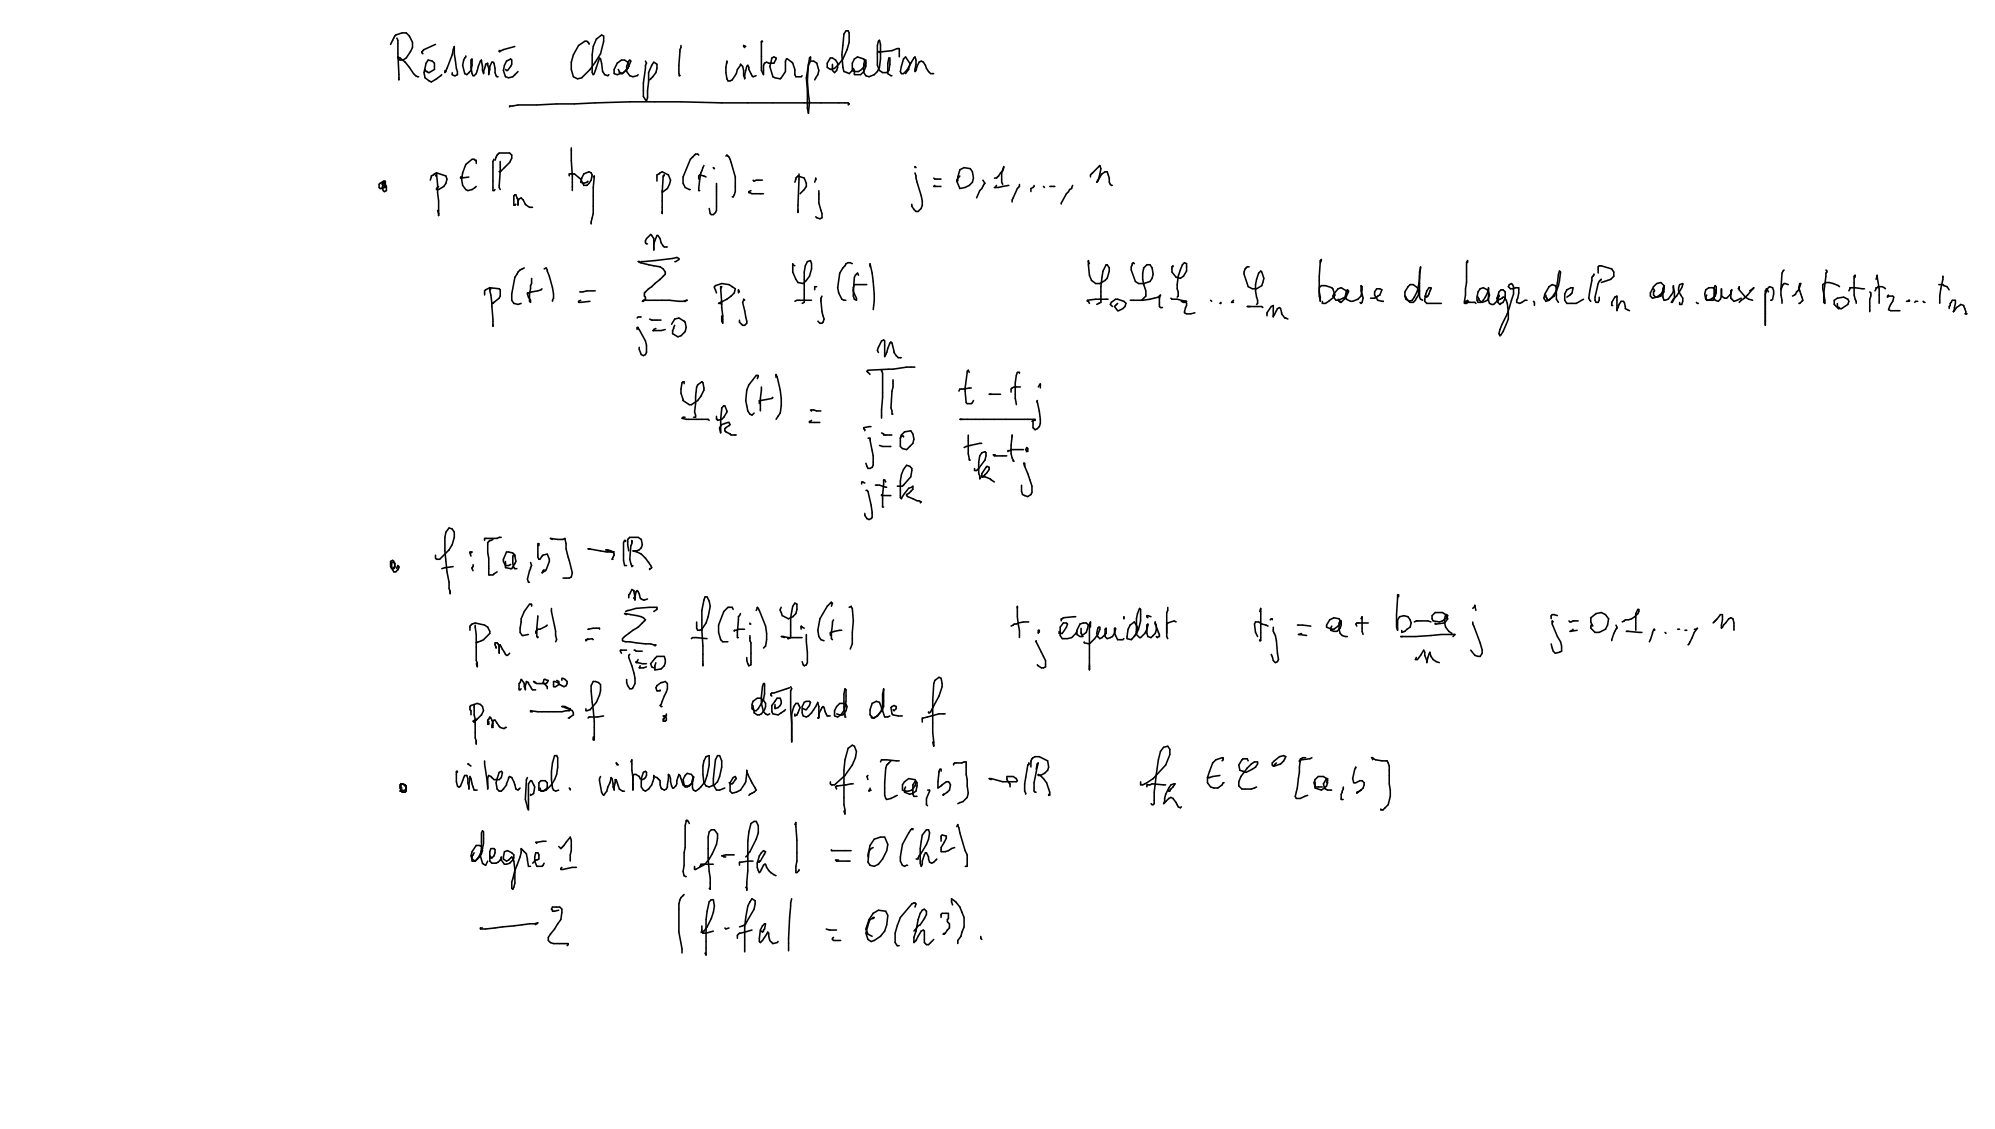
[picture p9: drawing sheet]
<svg xmlns="http://www.w3.org/2000/svg" width="598mm" height="339mm" viewBox="0 0 598 339" stroke-linecap="round" stroke-linejoin="round" font-family="sans-serif">
<g fill="#000">
<path d="M117.6 11.9l.2-.1 .2 .4-.9 1.3-.2-.3z" fill-rule="evenodd"/>
<path d="M117.9 11.3l.4 .1-.5 .9-.3-.2z" fill-rule="evenodd"/>
<path d="M118.2 10.7l.4 .1-.5 .9-.3-.3z" fill-rule="evenodd"/>
<path d="M118.2 10.6l.4-.3 .3 .2-.4 .5z" fill-rule="evenodd"/>
<path d="M118.6 10.3l1.9-.7 .3 .3-2 .8-.3-.2z" fill-rule="evenodd"/>
<path d="M119.1 17.1l.2-.3 .3 .3-.3 .5z" fill-rule="evenodd"/>
<path d="M118.8 11.4l.2-.2 .2 .1 .4 .8-.3 .2z" fill-rule="evenodd"/>
<path d="M119.1 17.1l.3-.2 .8 .5-.4 .2z" fill-rule="evenodd"/>
<path d="M119.1 16.1l.2-.2 .3 .2 .3 6.3-.3 .2-.2-.2z" fill-rule="evenodd"/>
<path d="M119.1 12.1l.2-.3 .3 .3v.9l-.3 .2-.2-.2z" fill-rule="evenodd"/>
<path d="M119.1 13l.2-.2 .3 .2v3.1l-.3 .3-.2-.3z" fill-rule="evenodd"/>
<path d="M119.1 17.4l.3-.2 .8 .8-.3 .2z" fill-rule="evenodd"/>
<path d="M119.7 17.4l.4-.2 1.7 1.4-.4 .2z" fill-rule="evenodd"/>
<path d="M120.3 9.9l.3-.3h1.2l.3 .3-.3 .2h-1.2z" fill-rule="evenodd"/>
<path d="M119.7 18l.3-.2h.9l.2 .2-.2 .2h-.9z" fill-rule="evenodd"/>
<path d="M121.3 18.6l.4-.1 1.3 1.6-.2 .3z" fill-rule="evenodd"/>
<path d="M120.8 17.8l1-.6 .3 .2-1.1 .8-.3-.2z" fill-rule="evenodd"/>
<path d="M121.8 9.6l1.2 1.1-.2 .3-1.2-1z" fill-rule="evenodd"/>
<path d="M122.5 10.8l.3-.2 .2 .1 .9 1.9-.2 .3z" fill-rule="evenodd"/>
<path d="M122.9 15.4l.2-.1 .2 .3-1.5 2-.2-.3z" fill-rule="evenodd"/>
<path d="M123.5 14.1l.2-.1 .2 .4-.8 1.3-.2-.3z" fill-rule="evenodd"/>
<path d="M123.7 12.5l.2 .2v1.6l-.2 .2-.2-.2v-1.6z" fill-rule="evenodd"/>
<path d="M126.3 15.5l.2-.2 .3 .2-.3 .6z" fill-rule="evenodd"/>
<path d="M126.7 15l.4 .3-.6 .4-.2-.3z" fill-rule="evenodd"/>
<path d="M126.3 15.8l.3-.2 .5 .5-.3 .3z" fill-rule="evenodd"/>
<path d="M127 14.7l.4 .3-.6 .4-.2-.3z" fill-rule="evenodd"/>
<path d="M127 14.7l3.5-1.6 .3 .2-3.5 1.8-.4-.2z" fill-rule="evenodd"/>
<path d="M127.6 18.9l.2-.2 .2 .3-.6 2.8-.2 .2-.3-.3z" fill-rule="evenodd"/>
<path d="M128.2 17.9l.2-.1 .2 .3-.8 1.1-.2-.4z" fill-rule="evenodd"/>
<path d="M128.2 18l.3-.2 1.2 .3 .2 .2-.3 .3-1.2-.4z" fill-rule="evenodd"/>
<path d="M130.3 18.7l.2 .3v.9l-.2 .2-.2-.2v-.9z" fill-rule="evenodd"/>
<path d="M129.7 18.1l.8 .8-.2 .3-.9-.8z" fill-rule="evenodd"/>
<path d="M135.7 14.8l.2-.2 .3 .3-.4 1.6-.2 .2-.2-.3z" fill-rule="evenodd"/>
<path d="M136 13.9l.2-.2 .3 .2-.6 1.2-.2-.2z" fill-rule="evenodd"/>
<path d="M136 16.1l.2-.2 .3 .2 .3 1.9-.2 .2-.3-.1z" fill-rule="evenodd"/>
<path d="M136 13.9l.2-.2 .3 .2-.3 .6z" fill-rule="evenodd"/>
<path d="M136 14.3l.2-.3 .3 .3v1.8l-.3 .3-.2-.3z" fill-rule="evenodd"/>
<path d="M136.3 18l.3-.2 .2 .2 .3 2.5-.2 .3-.3-.3z" fill-rule="evenodd"/>
<path d="M138.8 19.3l.2 .2 .6 2.5-.2 .3-.3-.2-.6-2.5z" fill-rule="evenodd"/>
<path d="M138.8 18l.3-.2 .2 .2-.3 1.6-.2 .2-.3-.2z" fill-rule="evenodd"/>
<path d="M139.2 17.2l.4 .2-.5 .8-.3-.2z" fill-rule="evenodd"/>
<path d="M139.5 16.9l.4 .3-.5 .4-.2-.3z" fill-rule="evenodd"/>
<path d="M139.7 16.5l.2 .3-.2 .5-.2-.2z" fill-rule="evenodd"/>
<path d="M141.3 18.3l.3-.2 .2 .2v1.3l-.2 .2-.3-.2z" fill-rule="evenodd"/>
<path d="M141.3 17.7l.3-.2 .2 .2v.6l-.2 .3-.3-.3z" fill-rule="evenodd"/>
<path d="M141 18l.3-.2 .2 .2v1l-.2 .2-.3-.2z" fill-rule="evenodd"/>
<path d="M141 19l.3-.3 .2 .3v1.2l-.2 .2-.3-.2z" fill-rule="evenodd"/>
<path d="M141.1 17.8l.4-.3 .3 .2-.5 .5z" fill-rule="evenodd"/>
<path d="M143.9 18.2l.2-.1 .2 .3-.8 1.7-.3-.3z" fill-rule="evenodd"/>
<path d="M143.9 18.2l.4-.4 .3 .2-.4 .5z" fill-rule="evenodd"/>
<path d="M144.2 18.3l.2-.2 .2 .2 .3 1.6-.2 .2-.2-.2z" fill-rule="evenodd"/>
<path d="M144.2 18l.2-.2 .2 .2-.2 .6z" fill-rule="evenodd"/>
<path d="M144.5 19.9l.2-.2 .2 .2v1.2l-.2 .3-.2-.3z" fill-rule="evenodd"/>
<path d="M145.4 19.3l.2-.3 .3 .3-.3 .5z" fill-rule="evenodd"/>
<path d="M145.5 19.1l.8-.4 .2 .3-.9 .5z" fill-rule="evenodd"/>
<path d="M146 19.6l.3-.3 .2 .2 .3 1-.2 .3z" fill-rule="evenodd"/>
<path d="M146 19l.3-.3 .2 .3v.6l-.2 .2-.3-.2z" fill-rule="evenodd"/>
<path d="M147.3 18.5l.2-.1 .2 .3-.8 1.4-.2-.3z" fill-rule="evenodd"/>
<path d="M147.3 18.6l.2-.2 .6 .2-.3 .3z" fill-rule="evenodd"/>
<path d="M147.6 18.6l.3-.2 .5 .6-.3 .2z" fill-rule="evenodd"/>
<path d="M148.1 18.7l.3 .2 .3 1.6-.2 .3-.3-.2-.3-1.6z" fill-rule="evenodd"/>
<path d="M149.5 15.2l.2-.2 .3 .2-.3 .5z" fill-rule="evenodd"/>
<path d="M149.5 15.2l.2-.2h.6l.3 .2-.3 .2h-.6z" fill-rule="evenodd"/>
<path d="M149.5 15.5l.2-.2 .6 .2-.3 .2z" fill-rule="evenodd"/>
<path d="M150.2 15l.8-.4 .2 .3-.9 .5z" fill-rule="evenodd"/>
<path d="M150.9 14.7l3.5-1 .3 .2-.2 .3-3.5 .9-.3-.2z" fill-rule="evenodd"/>
<path d="M151.1 19.5l.2-.2 .2 .3-.3 1.6-.2 .2-.3-.3z" fill-rule="evenodd"/>
<path d="M151.7 18.2l.2-.1 .2 .3-.8 1.4-.2-.3z" fill-rule="evenodd"/>
<path d="M153.3 19.1l.4 .2-.5 .8-.3-.2z" fill-rule="evenodd"/>
<path d="M153.2 18l.3-.2 .2 .2v1.3l-.2 .2-.3-.2z" fill-rule="evenodd"/>
<path d="M151.8 18.2l1.3-.7 .3 .2-1.4 .8-.3-.2z" fill-rule="evenodd"/>
<path d="M153.2 17.5l.5 .4-.2 .3-.6-.4z" fill-rule="evenodd"/>
<path d="M171.1 18.6l.2-.2 .3 .2v2.2l-.3 .3-.2-.3z" fill-rule="evenodd"/>
<path d="M171.7 16.4l.3-.2 .2 .3-.6 2.2-.3 .2-.2-.3z" fill-rule="evenodd"/>
<path d="M173.4 13.4l.3 .3-1.7 3-.2-.4z" fill-rule="evenodd"/>
<path d="M173.4 13.4l1.9-1.2 .3 .2-2 1.5-.3-.3z" fill-rule="evenodd"/>
<path d="M175.4 12.1l.6 .3-.6 .2-.2-.2z" fill-rule="evenodd"/>
<path d="M175.5 12.4l.2-.3 .6 .3-.3 .2z" fill-rule="evenodd"/>
<path d="M175.8 12.4l.3-.2 .5 .5-.3 .2z" fill-rule="evenodd"/>
<path d="M176.7 12.8l.2 .2-.2 .5-.3-.2z" fill-rule="evenodd"/>
<path d="M176.3 12.5l.6 .4-.2 .3-.6-.4z" fill-rule="evenodd"/>
<path d="M177.6 16.2l.2 .2v3.8l-.2 .2-.2-.2v-3.8z" fill-rule="evenodd"/>
<path d="M177.7 13.9l.2-.2 .2 .2-.3 2.6-.2 .2-.2-.3z" fill-rule="evenodd"/>
<path d="M179.9 16l.2-.1 .2 .4-1.8 2.6-.2-.4z" fill-rule="evenodd"/>
<path d="M178.6 11.7l.3-.2 .2 .3-1.2 2.4-.2-.4z" fill-rule="evenodd"/>
<path d="M179.6 17.3l.2-.1 .2 .2-.5 1.2-.3-.3z" fill-rule="evenodd"/>
<path d="M180.8 12.3l.2-.2 .3 .3-1 3.8-.2 .2-.2-.3z" fill-rule="evenodd"/>
<path d="M179.8 17.2l.5 .4-.2 .3-.5-.4z" fill-rule="evenodd"/>
<path d="M179.9 17.7l.2-.2 .2 .1 .4 1.4-.3 .2-.2-.2z" fill-rule="evenodd"/>
<path d="M178.7 11.6l1.6-1.3 .4 .2-1.8 1.5-.3-.3z" fill-rule="evenodd"/>
<path d="M180.4 18.7l.3 .2 .3 2.5-.3 .3-.2-.2-.3-2.5z" fill-rule="evenodd"/>
<path d="M181 10.6l.3 .2v1.6l-.3 .2-.2-.2v-1.6z" fill-rule="evenodd"/>
<path d="M180.4 10.3l.9 .5-.3 .2-.7-.3-.1-.2z" fill-rule="evenodd"/>
<path d="M184.9 18.8l.2-.1 .2 .4-1.1 2-.2-.4z" fill-rule="evenodd"/>
<path d="M185 18.8l1.3-1 .3 .2-1.4 1.2-.3-.2z" fill-rule="evenodd"/>
<path d="M186.1 18l.3-.2h.9l.2 .2-.2 .2h-.9z" fill-rule="evenodd"/>
<path d="M187.3 17.8l1.2 .8-.4 .2-.9-.6-.1-.2z" fill-rule="evenodd"/>
<path d="M187.7 19.9l.2-.2 .3 .2v1.6l-.3 .2-.2-.2z" fill-rule="evenodd"/>
<path d="M188 18.6l.3-.2 .2 .2 .3 1.3-.2 .2-.3-.1z" fill-rule="evenodd"/>
<path d="M189 18.2l.2-.1 .2 .3-.8 1.7-.3-.3z" fill-rule="evenodd"/>
<path d="M188.3 18.2l.3-.1 .2 .3-.9 1.7-.2-.3z" fill-rule="evenodd"/>
<path d="M188.9 17.8l.5 .4-.2 .4-.5-.5z" fill-rule="evenodd"/>
<path d="M188.4 18.2l.4-.4 .3 .2-.4 .5z" fill-rule="evenodd"/>
<path d="M193.6 18.1l.5 .7-.2 .4-.5-.8z" fill-rule="evenodd"/>
<path d="M193.6 19.3l.2 .3v.9l-.2 .3-.3-.3v-.9z" fill-rule="evenodd"/>
<path d="M193.7 18.8l.4 .2-.5 .8-.3-.2z" fill-rule="evenodd"/>
<path d="M195.9 18.5l.2-.1 .2 .4-.8 1-.2-.3z" fill-rule="evenodd"/>
<path d="M196.1 18.4l1.2 .9-.4 .2-.9-.7-.2-.2z" fill-rule="evenodd"/>
<path d="M197 19l.3 .3v1.2l-.3 .3-.2-.3v-1.2z" fill-rule="evenodd"/>
<path d="M203.6 19.3l.2 .3v2.5l-.2 .2-.2-.2v-2.5z" fill-rule="evenodd"/>
<path d="M203.7 15.5l.2-.2 .3 .2-.4 4.1-.2 .2-.2-.2z" fill-rule="evenodd"/>
<path d="M203.9 14.6l.3 .3v.6l-.3 .2-.2-.2v-.6z" fill-rule="evenodd"/>
<path d="M204.1 14.1l.4 .2-.6 .8-.2-.2z" fill-rule="evenodd"/>
<path d="M204.2 13.4l.3 .2v.7l-.3 .2-.2-.2v-.7z" fill-rule="evenodd"/>
<path d="M218 18.1l.2 .2v.7l-.2 .2-.2-.2v-.7z" fill-rule="evenodd"/>
<path d="M217.8 18.3l.2-.2 .2 .2-.3 1.9-.2 .2-.2-.2z" fill-rule="evenodd"/>
<path d="M222.1 19l.2 .3-.2 .5-.2-.2z" fill-rule="evenodd"/>
<path d="M222.1 19l.8 .8-.2 .3-.8-.7z" fill-rule="evenodd"/>
<path d="M222.7 19.7l.2 .1 .4 1.3-.3 .3-.2-.2-.3-1.2z" fill-rule="evenodd"/>
<path d="M222.8 13.9l.3-.2 .5 .6-.4 .2z" fill-rule="evenodd"/>
<path d="M222.8 13.6l.2-.2 .3 .2-.3 .6z" fill-rule="evenodd"/>
<path d="M222.8 13.6l.3-.2 .8 .5-.4 .3z" fill-rule="evenodd"/>
<path d="M224.1 19.4l.4 .3-.5 .4-.3-.3z" fill-rule="evenodd"/>
<path d="M224.3 19.3l.5 .8-.2 .3-.5-.7z" fill-rule="evenodd"/>
<path d="M228.5 12.2l.4 .3-.5 .4-.3-.3z" fill-rule="evenodd"/>
<path d="M228.4 12.1l.2 .3-.2 .5-.3-.2z" fill-rule="evenodd"/>
<path d="M228.4 12.5l.2 .2v.6l-.2 .2-.3-.2v-.6z" fill-rule="evenodd"/>
<path d="M228.4 13.1l.2 .2v3.8l-.2 .2-.3-.2v-3.8z" fill-rule="evenodd"/>
<path d="M228.4 16.8l.2 .3v3.1l-.2 .2-.3-.2v-3.1z" fill-rule="evenodd"/>
<path d="M228.4 12.1l.5 .3-.5 .2-.3-.2z" fill-rule="evenodd"/>
<path d="M229.1 18.8l.4 .2-.5 .8-.3-.2z" fill-rule="evenodd"/>
<path d="M229.1 18.8l.8-.4 .3 .2-.9 .6z" fill-rule="evenodd"/>
<path d="M229.9 18.4l.9 .6-.3 .2-.7-.3-.1-.3z" fill-rule="evenodd"/>
<path d="M230.3 19l.2-.3h1l.2 .3-.2 .2h-1z" fill-rule="evenodd"/>
<path d="M230.6 19.9l.3-.2 .2 .1 .9 3.2-.2 .3-.2-.2z" fill-rule="evenodd"/>
<path d="M230.9 18.9l.3-.2 .2 .3-.5 1.1-.3-.2z" fill-rule="evenodd"/>
<path d="M231.5 18.7h.6l.2 .3-.2 .2h-.6l-.2-.2z" fill-rule="evenodd"/>
<path d="M231.3 17.3l.2-.1 .2 .2-.3 1.6-.2 .2-.3-.2z" fill-rule="evenodd"/>
<path d="M232.6 17.5h.1l.2 .3-.8 1.4-.2-.4z" fill-rule="evenodd"/>
<path d="M231.3 17.2l.8-.4 .2 .3-.8 .5z" fill-rule="evenodd"/>
<path d="M232.7 17.2l.3 .2-.3 .5-.2-.2z" fill-rule="evenodd"/>
<path d="M232.1 16.8l.9 .6-.3 .2-.7-.3-.1-.2z" fill-rule="evenodd"/>
<path d="M235.3 18.3l.3-.2 .2 .2-.2 .6z" fill-rule="evenodd"/>
<path d="M235.7 17.5l.4 .2-.5 .9-.3-.3z" fill-rule="evenodd"/>
<path d="M235.9 17.5l.5 .2-.5 .2-.3-.2z" fill-rule="evenodd"/>
<path d="M236.2 17.5l1.5 1.1-.4 .2-1.3-.9z" fill-rule="evenodd"/>
<path d="M237.4 18.4l.6 .5-.2 .3-.6-.5z" fill-rule="evenodd"/>
<path d="M237.8 18.7l.8 2.1-.2 .3-.9-2.1z" fill-rule="evenodd"/>
<path d="M242.9 18.2l.2-.1 .2 .3-.8 1.4-.3-.3z" fill-rule="evenodd"/>
<path d="M242.2 19.3l.3-.3 .2 .3-.3 5-.3 .2-.2-.2z" fill-rule="evenodd"/>
<path d="M242.8 17.4l.3-.2 .2 .2v.6l-.2 .2-.3-.2z" fill-rule="evenodd"/>
<path d="M242.8 17.1l.3-.3 .2 .3-.2 .5z" fill-rule="evenodd"/>
<path d="M242.5 17.7l.3-.2 .2 .2-.3 1.6-.2 .2-.3-.2z" fill-rule="evenodd"/>
<path d="M242.8 17.2l.2 .2-.2 .5-.3-.2z" fill-rule="evenodd"/>
<path d="M242.8 18.3l.3-.2h.9l.3 .2-.3 .3h-.9z" fill-rule="evenodd"/>
<path d="M242.9 16.9l.4 .3-.5 .4-.3-.3z" fill-rule="evenodd"/>
<path d="M244 18.1l1.2 .9-.4 .1-.9-.6-.1-.2z" fill-rule="evenodd"/>
<path d="M245 18.7l.2 .2 .6 2.2-.2 .3-.2-.2-.7-2.2z" fill-rule="evenodd"/>
<path d="M248.1 18.7l.2 .3v1.2l-.2 .2-.2-.2v-1.2z" fill-rule="evenodd"/>
<path d="M248.8 17.3l.2-.1 .2 .3-1.1 1.7-.2-.4z" fill-rule="evenodd"/>
<path d="M248.8 17.4l.2-.2h.7l.2 .2-.2 .2h-.7z" fill-rule="evenodd"/>
<path d="M249.7 19l.2 .3-.2 .5-.3-.2z" fill-rule="evenodd"/>
<path d="M249.7 19.3l.2 .3-.2 .5-.3-.2z" fill-rule="evenodd"/>
<path d="M249.7 19.7l.2 .2-.2 .5-.3-.2z" fill-rule="evenodd"/>
<path d="M249.7 17.2l1.1 .8-.3 .2-1-.6-.1-.2z" fill-rule="evenodd"/>
<path d="M250.4 18l.2-.2 .2 .1 .6 1-.2 .3z" fill-rule="evenodd"/>
<path d="M252.6 17.6l.2-.1 .2 .3-1.5 1.7-.2-.3z" fill-rule="evenodd"/>
<path d="M253.8 14.8l.2-.2 .3 .4-1.5 2.9-.2-.3z" fill-rule="evenodd"/>
<path d="M252.2 16.4l.3-.2 .2 .2 .3 3.8-.2 .2-.2-.2z" fill-rule="evenodd"/>
<path d="M252.6 13.6l.2-.2 .2 .2-.3 2.9-.2 .2-.3-.3z" fill-rule="evenodd"/>
<path d="M252.9 10.2l.2-.3 .2 .3-.3 3.4-.2 .3-.2-.3z" fill-rule="evenodd"/>
<path d="M254.4 12.6l.3-.1 .2 .3-.6 2.1-.3 .2-.2-.3z" fill-rule="evenodd"/>
<path d="M253.5 9.1l.2-.1 .2 .4-.8 1-.2-.3z" fill-rule="evenodd"/>
<path d="M253.5 9.2l.2-.2h.7l.2 .2-.2 .3h-.7z" fill-rule="evenodd"/>
<path d="M254.7 9.6l.2 .3v2.8l-.2 .2-.3-.2v-2.8z" fill-rule="evenodd"/>
<path d="M254.4 9l.5 .8-.2 .3-.6-.8z" fill-rule="evenodd"/>
<path d="M255.6 18.7l.2 .3v2.1l-.2 .3-.2-.3v-2.1z" fill-rule="evenodd"/>
<path d="M256.1 17.5h.1l.2 .3-.8 1.4-.2-.4z" fill-rule="evenodd"/>
<path d="M256.1 17.5l1-.6 .3 .2-1.1 .8-.3-.2z" fill-rule="evenodd"/>
<path d="M257.2 16.8l2.1 .9-.3 .2-1.9-.6-.2-.2z" fill-rule="evenodd"/>
<path d="M259.5 18.6l.2-.2 .2 .2-.5 1.2-.3-.2z" fill-rule="evenodd"/>
<path d="M259.1 19l.2 .3v2.5l-.2 .2-.3-.2v-2.5z" fill-rule="evenodd"/>
<path d="M259.4 19l.3-.3 .2 .3v.9l-.2 .2-.3-.2z" fill-rule="evenodd"/>
<path d="M259.4 18l.3-.2 .2 .2v.6l-.2 .3-.3-.3z" fill-rule="evenodd"/>
<path d="M259.1 17.5l.8 1.3-.2 .4-.9-1.4z" fill-rule="evenodd"/>
<path d="M259.1 18l.3-.2 .2 .2-.3 1.3-.2 .2-.3-.2z" fill-rule="evenodd"/>
<path d="M259.4 17.8l.5 .2-.5 .2-.3-.2z" fill-rule="evenodd"/>
<path d="M262.9 19.6l.2-.3 .2 .2 .7 1.6-.2 .3z" fill-rule="evenodd"/>
<path d="M262.9 13.6l.2-.2 .3 .2v2.5l-.3 .3-.2-.3z" fill-rule="evenodd"/>
<path d="M262.9 16.1l.2-.2 .3 .2v3.5l-.3 .2-.2-.2z" fill-rule="evenodd"/>
<path d="M263.4 15.3l.6 .2-.6 .2-.2-.2z" fill-rule="evenodd"/>
<path d="M263.2 12.3l.2-.2 .3 .3-.3 1.3-.3 .2-.2-.3z" fill-rule="evenodd"/>
<path d="M263.8 15.3l.5 .2-.5 .2-.3-.2z" fill-rule="evenodd"/>
<path d="M264.1 15l.2 .2v2.5l-.2 .2-.3-.2v-2.5z" fill-rule="evenodd"/>
<path d="M264.1 13.1l.2 .2v1.9l-.2 .2-.3-.2v-1.9z" fill-rule="evenodd"/>
<path d="M263.8 11.8l.2 .2 .3 1.3-.2 .2-.3-.1-.3-1.3z" fill-rule="evenodd"/>
<path d="M263.6 11.9l.4 .3-.6 .4-.2-.3z" fill-rule="evenodd"/>
<path d="M263.4 15.3l.9 .5-.2 .3-.8-.4-.1-.2z" fill-rule="evenodd"/>
<path d="M264.1 15.3h.6l.2 .2-.2 .2h-.6l-.3-.2z" fill-rule="evenodd"/>
<path d="M264.7 15.3l2.8-.3 .2 .2-.2 .2-2.8 .3-.2-.2z" fill-rule="evenodd"/>
<path d="M266 19l.3-.3 .2 .3v1.8l-.2 .3-.3-.3z" fill-rule="evenodd"/>
<path d="M266.9 17.8l.2 .2v1.3l-.2 .2-.2-.2v-1.3z" fill-rule="evenodd"/>
<path d="M266.9 17.2l.2 .2v.6l-.2 .2-.2-.2v-.6z" fill-rule="evenodd"/>
<path d="M266.3 17.3l.3-.1 .2 .2-.3 1.6-.2 .2-.3-.2z" fill-rule="evenodd"/>
<path d="M266.3 17.4l.3-.2 .5 .2-.2 .2z" fill-rule="evenodd"/>
<path d="M267.4 15l1.6-.6 .3 .2-1.7 .8-.3-.2z" fill-rule="evenodd"/>
<path d="M269.1 14.3h.6l.2 .3-.2 .2h-.6l-.3-.2z" fill-rule="evenodd"/>
<path d="M269.7 14.3l.2 .3-.2 .5-.2-.2z" fill-rule="evenodd"/>
<path d="M269.7 14.6l.2 .3v1.2l-.2 .3-.2-.3v-1.2z" fill-rule="evenodd"/>
<path d="M269.7 15.9l.2 .2v1l-.2 .2-.2-.2v-1z" fill-rule="evenodd"/>
<path d="M270.1 19.8l.2-.1 .3 .2-.4 1.6-.2 .2-.2-.2z" fill-rule="evenodd"/>
<path d="M270.7 17.6l.3-.1 .2 .3-.6 2.2-.3 .1-.2-.3z" fill-rule="evenodd"/>
<path d="M270.8 17.5l.7-.6 .3 .2-.7 .8z" fill-rule="evenodd"/>
<path d="M272.8 18.7l.3 .3v.6l-.3 .2-.2-.2v-.6z" fill-rule="evenodd"/>
<path d="M271.6 16.8l1.4 2-.2 .4-1.4-2z" fill-rule="evenodd"/>
<path d="M273.9 17.3l.2-.1 .2 .3-1.1 1.7-.2-.4z" fill-rule="evenodd"/>
<path d="M274.2 16.9l.4 .3-.5 .4-.2-.3z" fill-rule="evenodd"/>
<path d="M274.4 16.8l.5 1.1-.2 .3-.5-1.1z" fill-rule="evenodd"/>
<path d="M275.5 18.5l.2-.1 .2 .3-.9 1.4-.2-.3z" fill-rule="evenodd"/>
<path d="M274.5 19.2l.2-.2 .3 .3-.4 1.6-.2 .2-.2-.3z" fill-rule="evenodd"/>
<path d="M274.7 17.8l.3 .2v1.3l-.3 .2-.2-.2v-1.3z" fill-rule="evenodd"/>
<path d="M275.5 18.5l.8-.4 .2 .2-.8 .6z" fill-rule="evenodd"/>
<path d="M276.3 18.1l.8 .5-.2 .3-.7-.4-.1-.2z" fill-rule="evenodd"/>
<path d="M276.9 18.4l.9 1.1-.3 .3-.8-1.1z" fill-rule="evenodd"/>
<path d="M277.5 19.3l.6 1.1-.2 .4-.6-1.1z" fill-rule="evenodd"/>
<path d="M119.6 23.4l.3 .3-.3 .5-.2-.2z" fill-rule="evenodd"/>
<path d="M119.6 22.2l.3 .2v.9l-.3 .3-.2-.3v-.9z" fill-rule="evenodd"/>
<path d="M119.6 23.1l.3 .2v.7l-.3 .2-.2-.2v-.7z" fill-rule="evenodd"/>
<path d="M122.5 20.2l.3-.2 .2 .1 1.3 1.9-.3 .3z" fill-rule="evenodd"/>
<path d="M123.8 22.1l.3-.2 .8 .8-.3 .2z" fill-rule="evenodd"/>
<path d="M124.7 22.5l.8 .5-.2 .3-.8-.4-.1-.2z" fill-rule="evenodd"/>
<path d="M125.3 22.8l.5 .2-.5 .3-.3-.3z" fill-rule="evenodd"/>
<path d="M126.9 21.8l.3-.3 .2 .2 .3 1.6-.2 .3-.3-.2z" fill-rule="evenodd"/>
<path d="M127.5 23.1l1.5 1.2-.4 .2-1.3-1z" fill-rule="evenodd"/>
<path d="M127.5 20.6l.5 .8-.2 .3-.5-.8z" fill-rule="evenodd"/>
<path d="M127.6 21.5l.2-.3 .5 .3-.2 .2z" fill-rule="evenodd"/>
<path d="M128.1 21.2l.5 .5-.2 .3-.5-.4z" fill-rule="evenodd"/>
<path d="M128.2 21.8l.2-.3 .6 .3-.3 .2z" fill-rule="evenodd"/>
<path d="M128.6 21.6l1.6-1 .3 .2-1.7 1.2-.3-.2z" fill-rule="evenodd"/>
<path d="M128.7 24l.9 .6-.2 .2-.8-.3-.1-.2z" fill-rule="evenodd"/>
<path d="M129.2 24.4l1.6-.9 .4 .2-1.7 1.1-.4-.2z" fill-rule="evenodd"/>
<path d="M130.3 19.7l.2 .2v.9l-.2 .3-.2-.3v-.9z" fill-rule="evenodd"/>
<path d="M130.8 23.5l1.3-1 .3 .2-1.4 1.2-.3-.2z" fill-rule="evenodd"/>
<path d="M132 22.5l.4-.3 .3 .2-.4 .5z" fill-rule="evenodd"/>
<path d="M133.3 21.6l.3-.4 .4 .3-.5 .5z" fill-rule="evenodd"/>
<path d="M133.7 20.9l.3 .2-.3 .6-.2-.2z" fill-rule="evenodd"/>
<path d="M133.9 20.4l.4 .1-.6 .9-.2-.3z" fill-rule="evenodd"/>
<path d="M133.2 21.1l.2-.2 .3 .2v.7l-.3 .2-.2-.2z" fill-rule="evenodd"/>
<path d="M135.4 16.4l.2-.2 .2 .3-1.7 4.3-.3-.4z" fill-rule="evenodd"/>
<path d="M135.4 21.8l.2-.3 .3 .3v.6l-.3 .2-.2-.2z" fill-rule="evenodd"/>
<path d="M135.4 22.4l.3-.2 .8 .5-.4 .2z" fill-rule="evenodd"/>
<path d="M136 22.7l.2-.2 .6 .2-.2 .2z" fill-rule="evenodd"/>
<path d="M136.9 20.3l.5 1.1-.2 .3-.6-1.1z" fill-rule="evenodd"/>
<path d="M136.4 22.5l.8-.3 .2 .2-.8 .5z" fill-rule="evenodd"/>
<path d="M137 21.5l.2-.3 .2 .3v.6l-.2 .2-.2-.2z" fill-rule="evenodd"/>
<path d="M137 22.1l.2-.2 .2 .2-.2 .5z" fill-rule="evenodd"/>
<path d="M139.1 22.1l.4-.2 .7 .5-.3 .2z" fill-rule="evenodd"/>
<path d="M139.8 22.2l.7-.6 .4 .2-.8 .8z" fill-rule="evenodd"/>
<path d="M141.1 21l.4 .2-.9 .8-.2-.3z" fill-rule="evenodd"/>
<path d="M141.3 19.5l.3-.2 .2 .3-.3 1.6-.2 .2-.3-.3z" fill-rule="evenodd"/>
<path d="M141 20.2l.3-.2 .2 .2 .3 1.9-.2 .2-.3-.2z" fill-rule="evenodd"/>
<path d="M141.3 22.1l.3-.2 .2 .1 .3 .7-.2 .2z" fill-rule="evenodd"/>
<path d="M141.6 22.7l.3-.2 .5 .2-.2 .2z" fill-rule="evenodd"/>
<path d="M142 22.5l.7-.6 .4 .2-.8 .8z" fill-rule="evenodd"/>
<path d="M142.9 21.1l.2-.2 .3 .2-.6 1.2-.2-.2z" fill-rule="evenodd"/>
<path d="M143.2 19.8l.3-.1 .2 .2-.3 1.3-.3 .2-.2-.3z" fill-rule="evenodd"/>
<path d="M144.8 21.8l.2-.3 .3 .3-.3 .5z" fill-rule="evenodd"/>
<path d="M144.8 21.5l.2-.3 .3 .3-.3 .5z" fill-rule="evenodd"/>
<path d="M145.1 20.4l.2-.1 .3 .2-.6 1.2-.2-.2z" fill-rule="evenodd"/>
<path d="M144.5 21.1l.2-.2 .2 .1 .4 .8-.3 .2z" fill-rule="evenodd"/>
<path d="M145.4 19.5l.2-.2 .3 .3-.6 1.2-.2-.3z" fill-rule="evenodd"/>
<path d="M144.8 21.8l.2-.3 .3 .3-.3 .5z" fill-rule="evenodd"/>
<path d="M146.6 21.9l.2 .2-.2 .5-.3-.2z" fill-rule="evenodd"/>
<path d="M146.7 20.8l.2-.2 .2 .2-.3 1.3-.2 .2-.3-.2z" fill-rule="evenodd"/>
<path d="M146.7 19.9l.2-.2 .2 .2v.9l-.2 .3-.2-.3z" fill-rule="evenodd"/>
<path d="M146.6 20.3l.2 .2v1.3l-.2 .2-.3-.2v-1.3z" fill-rule="evenodd"/>
<path d="M146.6 21.5l.2 .3v.6l-.2 .2-.3-.2v-.6z" fill-rule="evenodd"/>
<path d="M148.2 21.8l.3-.3 .2 .2 .3 1-.2 .2z" fill-rule="evenodd"/>
<path d="M148.2 20.5l.3-.2 .2 .2v1.3l-.2 .2-.3-.2z" fill-rule="evenodd"/>
<path d="M148.8 22.5l.5 .4-.2 .4-.5-.5z" fill-rule="evenodd"/>
<path d="M148.9 23l.2-.2 .5 .2-.2 .3z" fill-rule="evenodd"/>
<path d="M150.7 21.1l.3-.2 .2 .2 .6 1.9-.2 .3z" fill-rule="evenodd"/>
<path d="M151.6 22.8l1.2 .5-.3 .3-1-.4-.1-.2z" fill-rule="evenodd"/>
<path d="M151.6 20.6l.5 .5-.2 .3-.5-.5z" fill-rule="evenodd"/>
<path d="M151.7 21.1l.2-.2 .6 .2-.3 .3z" fill-rule="evenodd"/>
<path d="M153 19.8l.2-.1 .2 .3-1.2 1.4-.2-.4z" fill-rule="evenodd"/>
<path d="M152.5 23.1l1.3-.3 .2 .2-.2 .3-1.3 .3-.2-.3z" fill-rule="evenodd"/>
<path d="M152.6 31.8l.2-.2 .3 .2-.3 .5z" fill-rule="evenodd"/>
<path d="M152.6 31.8l.2-.2 .6 .2-.2 .2z" fill-rule="evenodd"/>
<path d="M153.2 31.6h.6l.2 .2-.2 .2h-.6l-.3-.2z" fill-rule="evenodd"/>
<path d="M153.6 22.9l.7-.7 .4 .2-.8 .8z" fill-rule="evenodd"/>
<path d="M153.7 31.6l1.7-.3 .2 .2-.2 .2-1.6 .3-.2-.2z" fill-rule="evenodd"/>
<path d="M155.2 21.3l.4 .3-1.2 1-.2-.3z" fill-rule="evenodd"/>
<path d="M155.4 31.3h5.6l.2 .2-.2 .2h-5.6l-.3-.2z" fill-rule="evenodd"/>
<path d="M161 31.3l5.9-.4 .3 .3-.2 .2-6 .3-.2-.2z" fill-rule="evenodd"/>
<path d="M166.7 31.2l.2-.3h5.4l.2 .3-.2 .2h-5.4z" fill-rule="evenodd"/>
<path d="M171.1 20.8l.2-.2 .3 .2 .6 2.2-.2 .3-.3-.2z" fill-rule="evenodd"/>
<path d="M171.7 23l.4-.2 1.3 .9-.3 .2z" fill-rule="evenodd"/>
<path d="M172.3 30.9l6.2-.3 .3 .3-.2 .2-6.3 .3-.3-.2z" fill-rule="evenodd"/>
<path d="M173.2 23.4l1.3-.3 .2 .2-.2 .3-1.3 .3-.2-.2z" fill-rule="evenodd"/>
<path d="M176.8 20.7l.4 .1-.1 .2-2.6 2.6-.2-.4z" fill-rule="evenodd"/>
<path d="M178.3 18.5l.2-.1 .2 .4-1.7 2.3-.2-.4z" fill-rule="evenodd"/>
<path d="M178.1 21.9l.3 .3-.5 .4-.2-.3z" fill-rule="evenodd"/>
<path d="M177.6 21.5l.5 .8-.2 .3-.5-.7z" fill-rule="evenodd"/>
<path d="M177.6 20l.2 .2v1.6l-.2 .2-.2-.2v-1.6z" fill-rule="evenodd"/>
<path d="M178.3 21.1l.2-.2 .3 .2-.6 1.2-.2-.2z" fill-rule="evenodd"/>
<path d="M178.6 20.1l.3-.1 .2 .2-.6 1.2-.2-.3z" fill-rule="evenodd"/>
<path d="M178.5 30.6l10.4-.3 .2 .2-.2 .3-10.4 .3-.2-.2z" fill-rule="evenodd"/>
<path d="M179.3 18.3l.2-.2 .2 .3-.8 2-.3-.3z" fill-rule="evenodd"/>
<path d="M180.7 21.2l.9 1.1-.2 .3-.9-1.1z" fill-rule="evenodd"/>
<path d="M181.1 22.4l.3-.2 1.1 .5-.3 .2z" fill-rule="evenodd"/>
<path d="M182.4 22.2l.4 .3-.5 .4-.2-.3z" fill-rule="evenodd"/>
<path d="M184.2 21.9l1.2 .5-.3 .2-1-.3-.2-.2z" fill-rule="evenodd"/>
<path d="M184.2 20.6l.2 .2v1.3l-.2 .2-.3-.2v-1.3z" fill-rule="evenodd"/>
<path d="M185 22.2l1.9-.6 .3 .2-2 .8-.3-.2z" fill-rule="evenodd"/>
<path d="M185.4 20.6l.6 .8-.3 .3-.5-.8z" fill-rule="evenodd"/>
<path d="M185.7 21.5l.6 .3-.6 .2-.2-.2z" fill-rule="evenodd"/>
<path d="M185.7 21.2l.3 .3-.3 .5-.2-.2z" fill-rule="evenodd"/>
<path d="M186.1 21.5l.5 .5-.2 .3-.6-.4z" fill-rule="evenodd"/>
<path d="M186.1 22.1l.3-.2 .5 .2-.2 .2z" fill-rule="evenodd"/>
<path d="M188.1 20.4l.2-.1 .1 .4-1.7 1.6-.2-.4z" fill-rule="evenodd"/>
<path d="M187.8 20.7l.4 .2-1.2 1.1-.2-.3z" fill-rule="evenodd"/>
<path d="M188.4 19.8l.2-.1 .2 .3-.9 1.1-.2-.4z" fill-rule="evenodd"/>
<path d="M188.4 19.7l.4 .2-.5 .9-.3-.3z" fill-rule="evenodd"/>
<path d="M187.7 21.5l.4-.2 1 1.3-.2 .3z" fill-rule="evenodd"/>
<path d="M188.9 30.3h7.5l.2 .2-.2 .3h-7.5l-.3-.3z" fill-rule="evenodd"/>
<path d="M188.9 22.5l1.2 .5-.3 .3-1-.4-.2-.2z" fill-rule="evenodd"/>
<path d="M189.8 22.8l1.3-.3 .2 .2-.2 .2-1.3 .4-.2-.3z" fill-rule="evenodd"/>
<path d="M191.2 22.2l.4 .3-.5 .4-.2-.3z" fill-rule="evenodd"/>
<path d="M193 28.7l.8 1.1-.2 .4-.9-1.2z" fill-rule="evenodd"/>
<path d="M193 24.7l.2 .2v2.2l-.2 .2-.3-.2v-2.2z" fill-rule="evenodd"/>
<path d="M193 26.9l.2 .2v1.9l-.2 .2-.3-.2v-1.9z" fill-rule="evenodd"/>
<path d="M194 29.2l.2-.1 .2 .2-.5 1.2-.2-.3z" fill-rule="evenodd"/>
<path d="M193.6 29.7l.5 .4-.2 .4-.5-.5z" fill-rule="evenodd"/>
<path d="M193.3 20.5l.3-.2 .2 .3-.6 4.3-.2 .2-.3-.2z" fill-rule="evenodd"/>
<path d="M194 27.1l.2-.2 .2 .2v2.2l-.2 .2-.2-.2z" fill-rule="evenodd"/>
<path d="M194.3 24.6l.2-.2 .3 .2-.4 2.5-.2 .2-.2-.2z" fill-rule="evenodd"/>
<path d="M194.3 21.8l.2-.3 .3 .3v2.8l-.3 .2-.2-.2z" fill-rule="evenodd"/>
<path d="M195.2 19.5l.3-.2 .2 .4-1.2 2.3-.2-.3z" fill-rule="evenodd"/>
<path d="M195 23.5l.4 .2-.6 .5-.2-.3z" fill-rule="evenodd"/>
<path d="M195.6 22.9l.4 .2-.9 .8-.2-.3z" fill-rule="evenodd"/>
<path d="M196.4 30.3h7.8l.3 .2-.3 .3h-7.8l-.2-.3z" fill-rule="evenodd"/>
<path d="M196.5 21.6l.2-.1 .2 .4-1.1 1.4-.2-.4z" fill-rule="evenodd"/>
<path d="M196.8 20.5l.2-.2 .3 .2-.4 1.3-.2 .2-.2-.2z" fill-rule="evenodd"/>
<path d="M203.6 21.9l.5 .7-.2 .3-.5-.7z" fill-rule="evenodd"/>
<path d="M203.6 22.5l.6 .2-.6 .2-.2-.2z" fill-rule="evenodd"/>
<path d="M204.2 30.3l12.3 .3 .2 .3-.3 .2-12.2-.3-.2-.3z" fill-rule="evenodd"/>
<path d="M216.4 30.6h7.9l.2 .3-.2 .2h-7.9l-.2-.2z" fill-rule="evenodd"/>
<path d="M217.7 21.5l.2 .2 .3 1.9-.2 .3-.2-.2-.3-1.9z" fill-rule="evenodd"/>
<path d="M217.7 20l.2 .2v1.6l-.2 .2-.2-.2v-1.6z" fill-rule="evenodd"/>
<path d="M218 23.4l.5 .8-.2 .3-.5-.7z" fill-rule="evenodd"/>
<path d="M218.1 24.3l.2-.3h.7l.2 .3-.2 .2h-.7z" fill-rule="evenodd"/>
<path d="M218.8 24.1l.8-.4 .2 .3-.8 .5z" fill-rule="evenodd"/>
<path d="M220.6 22l.2-.1 .2 .3-1.4 2-.2-.4z" fill-rule="evenodd"/>
<path d="M220.9 20.8l.2-.2 .3 .2-.3 1.3-.3 .2-.2-.2z" fill-rule="evenodd"/>
<path d="M221.9 19.4l.2-.1 .2 .4-1.2 1.4-.1-.4z" fill-rule="evenodd"/>
<path d="M223.1 23.3l.2-.2 .3 .2-.3 .6z" fill-rule="evenodd"/>
<path d="M223.1 22.4l.2-.2 .3 .2v.9l-.3 .3-.2-.3z" fill-rule="evenodd"/>
<path d="M223.4 21.1l.3-.2 .2 .2-.3 1.4-.3 .1-.2-.2z" fill-rule="evenodd"/>
<path d="M222.8 22.7l.2-.2 .2 .1 .4 .7-.3 .3z" fill-rule="evenodd"/>
<path d="M222.8 21.1l.2-.2 .3 .2v1.6l-.3 .2-.2-.2z" fill-rule="evenodd"/>
<path d="M223.7 19.8l.3-.1 .2 .2-.3 1.3-.2 .2-.3-.3z" fill-rule="evenodd"/>
<path d="M223.1 23.3l.2-.2 .3 .2-.3 .6z" fill-rule="evenodd"/>
<path d="M224.3 30.6h7.5l.2 .3-.2 .2h-7.5l-.3-.2z" fill-rule="evenodd"/>
<path d="M224.4 20.8l.2-.2 .2 .1 .6 1.3-.2 .3z" fill-rule="evenodd"/>
<path d="M224.4 20.2l.2-.2 .2 .2v.6l-.2 .3-.2-.3z" fill-rule="evenodd"/>
<path d="M225.2 21.9l.5 .7-.2 .3-.5-.7z" fill-rule="evenodd"/>
<path d="M225.5 22.5l.6 .4-.3 .4-.5-.5z" fill-rule="evenodd"/>
<path d="M225.8 22.8l1-.3 .2 .2-1.2 .6-.2-.3z" fill-rule="evenodd"/>
<path d="M228.4 20.9l.8 1.4-.2 .3-.9-1.3z" fill-rule="evenodd"/>
<path d="M228.4 20l.2 .2v.9l-.2 .3-.3-.3v-.9z" fill-rule="evenodd"/>
<path d="M229 20.9l.2 .2v1.3l-.2 .2-.3-.2v-1.3z" fill-rule="evenodd"/>
<path d="M229 20.6l.2 .2-.2 .6-.3-.3z" fill-rule="evenodd"/>
<path d="M229 19.3l.2 .3v1.2l-.2 .3-.3-.3v-1.2z" fill-rule="evenodd"/>
<path d="M231.8 30.6h9.4l.2 .3-.2 .2h-9.4l-.2-.2z" fill-rule="evenodd"/>
<path d="M231.8 22.8l.9 .5-.3 .3-.7-.4-.1-.2z" fill-rule="evenodd"/>
<path d="M232.2 23.3l.3-.2 1.5 .3 .2 .3-.3 .2-1.5-.3z" fill-rule="evenodd"/>
<path d="M234.1 23.2l.4 .2-.5 .5-.2-.3z" fill-rule="evenodd"/>
<path d="M235.4 21.3l.2-.1 .2 .4-1.5 2-.2-.4z" fill-rule="evenodd"/>
<path d="M235.3 20.8l.3-.2 .2 .2v.7l-.2 .2-.3-.2z" fill-rule="evenodd"/>
<path d="M235.3 18.6l.3-.2 .2 .2v2.2l-.2 .3-.3-.3z" fill-rule="evenodd"/>
<path d="M238.1 22.4l.3-.2 .2 .1 .3 .7-.2 .3z" fill-rule="evenodd"/>
<path d="M238.1 20.8l.3-.2 .2 .2-.2 .6z" fill-rule="evenodd"/>
<path d="M238.1 21.1l.3-.2 .2 .2v1.3l-.2 .2-.3-.2z" fill-rule="evenodd"/>
<path d="M238.5 23l.2-.2h.9l.3 .2-.3 .3h-.9z" fill-rule="evenodd"/>
<path d="M239.6 22.8h.7l.2 .2-.2 .3h-.7l-.2-.3z" fill-rule="evenodd"/>
<path d="M240.1 22.9l.4-.4 .3 .2-.5 .5z" fill-rule="evenodd"/>
<path d="M241.2 30.6h5l.2 .3-.2 .2h-5l-.2-.2z" fill-rule="evenodd"/>
<path d="M242.2 19.5l.3-.2 .2 .3-.6 3.8-.3 .2-.2-.3z" fill-rule="evenodd"/>
<path d="M242.1 30.9l.3 .3v1.2l-.3 .3-.2-.3v-1.2z" fill-rule="evenodd"/>
<path d="M242.1 26.9l.3 .2v4.1l-.3 .2-.2-.2v-4.1z" fill-rule="evenodd"/>
<path d="M241.6 23.3l.2-.2 .3 .2 .3 3.8-.3 .2-.2-.2z" fill-rule="evenodd"/>
<path d="M242.1 32.2l.3 .2 .3 1.5-.2 .3-.3-.2-.3-1.5z" fill-rule="evenodd"/>
<path d="M242.1 24l.3 .3 .3 4-.2 .3-.3-.2-.3-4.1z" fill-rule="evenodd"/>
<path d="M242.5 28.1l.2 .2 .3 2.2-.2 .3-.3-.2-.3-2.2z" fill-rule="evenodd"/>
<path d="M242.5 30.5l.3-.2 .2 .2-.3 3.5-.2 .2-.3-.2z" fill-rule="evenodd"/>
<path d="M244.5 23.2l.4 .1-.6 .9-.2-.2z" fill-rule="evenodd"/>
<path d="M245.1 22.3l.2-.1 .2 .3-.9 1.1-.2-.4z" fill-rule="evenodd"/>
<path d="M245.4 21.1l.2-.2 .2 .2-.3 1.4-.2 .1-.3-.2z" fill-rule="evenodd"/>
<path d="M246.2 30.6h5.3l.3 .3-.3 .2h-5.3l-.2-.2z" fill-rule="evenodd"/>
<path d="M248.1 20l1.2 .8-.4 .2-.9-.6-.1-.2z" fill-rule="evenodd"/>
<path d="M249 20.6l1.3-.3 .2 .2-.2 .2-1.3 .4-.2-.3z" fill-rule="evenodd"/>
<path d="M249.7 20.9l.8 .8-.2 .3-.9-.8z" fill-rule="evenodd"/>
<path d="M249.7 20l.2 .2v.6l-.2 .3-.3-.3v-.6z" fill-rule="evenodd"/>
<path d="M249.7 20.6l.2 .2-.2 .6-.3-.3z" fill-rule="evenodd"/>
<path d="M250.7 21l.4 .2-.8 .8-.2-.3z" fill-rule="evenodd"/>
<path d="M250.1 20.4l1.3-1.3 .4 .2-1.4 1.4z" fill-rule="evenodd"/>
<path d="M251 20.1l.2-.1 .3 .2-.6 1.2-.2-.3z" fill-rule="evenodd"/>
<path d="M251.2 18.7l.3 .3v1.2l-.3 .2-.2-.2v-1.2z" fill-rule="evenodd"/>
<path d="M251.5 30.6h1.9l.2 .3-.2 .2h-1.9l-.2-.2z" fill-rule="evenodd"/>
<path d="M252.8 20l.2 .2 .3 1.2-.2 .3-.2-.2-.3-1.2z" fill-rule="evenodd"/>
<path d="M253.1 21.2l1.2 .6-.3 .2-1-.3-.1-.2z" fill-rule="evenodd"/>
<path d="M253.4 30.6h1l.2 .3-.2 .2h-1l-.2-.2z" fill-rule="evenodd"/>
<path d="M253.8 21.8l.3-.2 .8 .5-.3 .2z" fill-rule="evenodd"/>
<path d="M255.4 21l.4 .2-1.1 1.1-.2-.3z" fill-rule="evenodd"/>
<path d="M254.4 30.6l.5 .5-.2 .3-.6-.4z" fill-rule="evenodd"/>
<path d="M254.2 31.3l.4-.3 .3 .2-.5 .5z" fill-rule="evenodd"/>
<path d="M255.6 20.9l.9 .6-.3 .2-.7-.3-.1-.3z" fill-rule="evenodd"/>
<path d="M255.9 20.3l.5 .7-.2 .4-.5-.8z" fill-rule="evenodd"/>
<path d="M256.2 22.2h1.9l.2 .2-.2 .2h-1.9l-.2-.2z" fill-rule="evenodd"/>
<path d="M256.2 21.2h1.3l.2 .3-.2 .2h-1.3l-.2-.2z" fill-rule="evenodd"/>
<path d="M256.2 20.9l.3 .2-.3 .6-.2-.2z" fill-rule="evenodd"/>
<path d="M256.2 21.2l.3 .3v.6l-.3 .2-.2-.2v-.6z" fill-rule="evenodd"/>
<path d="M256.2 21.9l.3 .2-.3 .5-.2-.2z" fill-rule="evenodd"/>
<path d="M257.4 21.3l1-.7 .3 .2-1.1 .9-.3-.2z" fill-rule="evenodd"/>
<path d="M257.9 22.2l1.1-1 .3 .3-1.1 1.1z" fill-rule="evenodd"/>
<path d="M259.2 19.4l.2-.1 .2 .4-1.2 1.4-.2-.4z" fill-rule="evenodd"/>
<path d="M259.5 19.8l.2-.1 .2 .3-.8 1.7-.3-.3z" fill-rule="evenodd"/>
<path d="M259.1 21.5l.8 1.1-.2 .3-.9-1.1z" fill-rule="evenodd"/>
<path d="M259.4 22.7l.4-.2 1.1 .5-.4 .2z" fill-rule="evenodd"/>
<path d="M260.5 22.8l1.6-.6 .3 .2-1.7 .8-.3-.2z" fill-rule="evenodd"/>
<path d="M262 22.2l1-1 .4 .3-1.1 1.1z" fill-rule="evenodd"/>
<path d="M263.6 20h.2l.2 .3-.9 1.4-.2-.3z" fill-rule="evenodd"/>
<path d="M263.8 17.7l.3-.2 .2 .2-.3 2.5-.2 .2-.3-.2z" fill-rule="evenodd"/>
<path d="M263.8 20.9l1.1 .9-.3 .2-1-.7-.1-.2z" fill-rule="evenodd"/>
<path d="M264.5 21.8l.2-.3h1.2l.3 .3-.3 .2h-1.2z" fill-rule="evenodd"/>
<path d="M266.4 21l.4 .2-.9 .8-.2-.3z" fill-rule="evenodd"/>
<path d="M266.7 19.2l.2-.2 .2 .3-.3 1.9-.2 .2-.3-.3z" fill-rule="evenodd"/>
<path d="M266 22.1l.4-.2 1 .8-.3 .2z" fill-rule="evenodd"/>
<path d="M266 20.8l.3-.2 .2 .2v1.3l-.2 .2-.3-.2z" fill-rule="evenodd"/>
<path d="M267 22.7l.2-.2 .5 .2-.2 .2z" fill-rule="evenodd"/>
<path d="M270 21.2l.5 .8-.2 .3-.5-.7z" fill-rule="evenodd"/>
<path d="M270.1 22.1l.2-.2h.7l.2 .2-.2 .2h-.7z" fill-rule="evenodd"/>
<path d="M271.7 21l.4 .2-1.1 1.1-.3-.3z" fill-rule="evenodd"/>
<path d="M272 21l.2-.1 .2 .4-.8 1-.2-.3z" fill-rule="evenodd"/>
<path d="M272.3 20.1l.2-.1 .2 .3-.8 1.1-.2-.4z" fill-rule="evenodd"/>
<path d="M272.4 20.7l.3 .2-.5 .5-.2-.3z" fill-rule="evenodd"/>
<path d="M272.5 20l.3 .2v.6l-.3 .3-.2-.3v-.6z" fill-rule="evenodd"/>
<path d="M272.7 19.4l.4 .2-.6 .8-.2-.2z" fill-rule="evenodd"/>
<path d="M273 18.8l.2-.1 .2 .4-.9 1.3-.2-.3z" fill-rule="evenodd"/>
<path d="M274.6 21l.3 .2-.5 .5-.2-.3z" fill-rule="evenodd"/>
<path d="M274.8 19.8l.2-.1 .3 .2-.4 1.3-.2 .2-.2-.3z" fill-rule="evenodd"/>
<path d="M274.4 20.6l.2 .2v.7l-.2 .2-.2-.2v-.7z" fill-rule="evenodd"/>
<path d="M277.9 20.3l.8 1.1-.2 .3-.9-1.1z" fill-rule="evenodd"/>
<path d="M278.5 21.2l.8 .8-.2 .3-.8-.7z" fill-rule="evenodd"/>
<path d="M279.1 21.9h.6l.3 .2-.3 .2h-.6l-.2-.2z" fill-rule="evenodd"/>
<path d="M279.7 21.9l.6 .2-.6 .2-.2-.2z" fill-rule="evenodd"/>
<path d="M113.5 55.3l.2-.2 .2 .2v.9l-.2 .3-.2-.3z" fill-rule="evenodd"/>
<path d="M113.8 54.8l.4 .3-.5 .4-.2-.3z" fill-rule="evenodd"/>
<path d="M113.5 56.2l.3-.2 .4 .5-.3 .3z" fill-rule="evenodd"/>
<path d="M113.8 54.8l.8-.4 .3 .3-.9 .5z" fill-rule="evenodd"/>
<path d="M114.6 54.7l.3 .3-.3 .5-.2-.2z" fill-rule="evenodd"/>
<path d="M114.6 54.4l.3 .3-.3 .5-.2-.2z" fill-rule="evenodd"/>
<path d="M114.7 54.9l.2-.2 .3 .3-.3 1.3-.3 .2-.2-.3z" fill-rule="evenodd"/>
<path d="M114.5 54.5l.8-.4 .2 .3-.9 .5z" fill-rule="evenodd"/>
<path d="M113.8 56.5l.2-.2h.6l.3 .2-.3 .3h-.6z" fill-rule="evenodd"/>
<path d="M114.7 54.4l.2-.3 .3 .3v.6l-.3 .2-.2-.2z" fill-rule="evenodd"/>
<path d="M114.6 56l.6 1.1-.3 .3-.5-1.1z" fill-rule="evenodd"/>
<path d="M114.6 54.4l.9 .6-.2 .2-.8-.3-.1-.2z" fill-rule="evenodd"/>
<path d="M114.6 55.1l.6 .4-.3 .3-.5-.4z" fill-rule="evenodd"/>
<path d="M114.7 54.4l.2-.3h.7l.2 .3-.2 .2h-.7z" fill-rule="evenodd"/>
<path d="M114.7 55.6l.3-.2 .5 .5-.3 .2z" fill-rule="evenodd"/>
<path d="M114.7 57.2l.3-.2 .5 .5-.3 .2z" fill-rule="evenodd"/>
<path d="M114.5 56.4l.8-.4 .2 .2-.9 .6z" fill-rule="evenodd"/>
<path d="M115.3 54.7l.8 1.2-.2 .3-.9-1.1z" fill-rule="evenodd"/>
<path d="M115.3 54.4l.5 .8-.2 .3-.6-.7z" fill-rule="evenodd"/>
<path d="M115.3 54.1l.2 .3-.2 .5-.3-.2z" fill-rule="evenodd"/>
<path d="M115.4 55.5l.4 .1-.5 .9-.3-.3z" fill-rule="evenodd"/>
<path d="M115.3 55.3l.3-.2 .2 .2-.2 .5z" fill-rule="evenodd"/>
<path d="M115.3 54.4l.3-.3 .2 .3-.2 .5z" fill-rule="evenodd"/>
<path d="M115.3 54.7l.3-.3 .2 .3v.9l-.2 .2-.3-.2z" fill-rule="evenodd"/>
<path d="M115.3 55.6l.3-.2 .2 .2v.6l-.2 .3-.3-.3z" fill-rule="evenodd"/>
<path d="M115.1 57.3l.8-.4 .2 .3-.8 .5z" fill-rule="evenodd"/>
<path d="M115.6 55.9l.3-.2 .2 .2-.2 .6z" fill-rule="evenodd"/>
<path d="M115.6 56.2l.3-.2 .2 .2v1l-.2 .2-.3-.2z" fill-rule="evenodd"/>
<path d="M129.1 53l.3-.1 .2 .2-.6 1.2-.2-.3z" fill-rule="evenodd"/>
<path d="M129.1 52.8l.3-.2 .2 .2-.2 .5z" fill-rule="evenodd"/>
<path d="M129.2 52.6l.8-.4 .2 .3-.8 .5z" fill-rule="evenodd"/>
<path d="M129.8 52.3l.4-.4 .3 .3-.4 .5z" fill-rule="evenodd"/>
<path d="M130.1 52l.8-.4 .3 .2-.9 .6z" fill-rule="evenodd"/>
<path d="M130.7 52l.5 .2-.6 .8-.2-.2z" fill-rule="evenodd"/>
<path d="M130.7 51.8l.2-.2 .3 .2-.3 .6z" fill-rule="evenodd"/>
<path d="M130.7 56.5l.2-.2 .3 .2-.3 .6z" fill-rule="evenodd"/>
<path d="M131.4 55.8l.4 .2-.9 .8-.2-.3z" fill-rule="evenodd"/>
<path d="M130.7 51.8l.3-.2 3 1.2-.3 .2z" fill-rule="evenodd"/>
<path d="M130.7 52.2l.2-.3 .3 .2 .3 3.2-.3 .2-.2-.2z" fill-rule="evenodd"/>
<path d="M130.7 51.8l.2-.2 .3 .2-.3 .6z" fill-rule="evenodd"/>
<path d="M131 57.8l.2-.2 .3 .2 .3 2.5-.3 .2-.2-.2z" fill-rule="evenodd"/>
<path d="M131 55.3l.2-.2 .3 .2v2.5l-.3 .2-.2-.2z" fill-rule="evenodd"/>
<path d="M130.7 56.9l.2-.3h.6l.3 .3-.3 .2h-.6z" fill-rule="evenodd"/>
<path d="M131.4 56.7l1.6-1 .3 .2-1.6 1.2-.4-.2z" fill-rule="evenodd"/>
<path d="M133.5 54.9l.2-.2 .2 .4-.8 1.1-.2-.4z" fill-rule="evenodd"/>
<path d="M133.7 52.6l.6 1.1-.2 .3-.6-1.1z" fill-rule="evenodd"/>
<path d="M133.8 53.7l.3-.2 .2 .2-.3 1.3-.3 .2-.2-.2z" fill-rule="evenodd"/>
<path d="M138.1 53.2l.6 .2-.6 .3-.2-.3z" fill-rule="evenodd"/>
<path d="M138.1 52.9l.3 .2-.3 .6-.2-.3z" fill-rule="evenodd"/>
<path d="M138.4 53.2l2.2-.3 .3 .2-.2 .2-2.3 .4-.2-.3z" fill-rule="evenodd"/>
<path d="M138.2 53.7l.2-.2 .3 .2 .3 1.9-.2 .2-.3-.2z" fill-rule="evenodd"/>
<path d="M138.1 52.9h.7l.2 .2-.2 .2h-.7l-.2-.2z" fill-rule="evenodd"/>
<path d="M138.8 55.4l1.1 1.3-.2 .4-1.1-1.4z" fill-rule="evenodd"/>
<path d="M138.5 51.8l.3-.2 .2 .2-.3 2-.3 .2-.2-.3z" fill-rule="evenodd"/>
<path d="M139.7 56.6l.9 .6-.3 .2-.7-.3-.1-.2z" fill-rule="evenodd"/>
<path d="M139.5 49.3l.2-.2 .2 .3-1.1 2.7-.3-.3z" fill-rule="evenodd"/>
<path d="M140.3 56.9l1.3-.3 .2 .3-.2 .2-1.3 .3-.2-.2z" fill-rule="evenodd"/>
<path d="M141.4 56.7l1-.7 .3 .2-1.1 .9-.3-.2z" fill-rule="evenodd"/>
<path d="M139.5 49.2l1.9-1.6 .4 .2-2 1.7-.3-.2z" fill-rule="evenodd"/>
<path d="M141.3 47.8l.3-.3h.6l.2 .3-.2 .2h-.6z" fill-rule="evenodd"/>
<path d="M142.2 47.5l.5 .5-.2 .3-.5-.4z" fill-rule="evenodd"/>
<path d="M142.3 56.1l.4-.4 .4 .2-.5 .6z" fill-rule="evenodd"/>
<path d="M142.6 48.4l.2-.2 .3 .2v.6l-.3 .3-.2-.3z" fill-rule="evenodd"/>
<path d="M142.6 48.1l.2-.2 .3 .2-.3 .5z" fill-rule="evenodd"/>
<path d="M142.3 48.1l.2-.2 .6 .2-.3 .2z" fill-rule="evenodd"/>
<path d="M147.8 56.9l.6 .3-.6 .2-.2-.2z" fill-rule="evenodd"/>
<path d="M148.3 56.7l.4 .3-.6 .4-.2-.3z" fill-rule="evenodd"/>
<path d="M147.8 48.2l.3 .2v1.9l-.3 .2-.2-.2v-1.9z" fill-rule="evenodd"/>
<path d="M147.6 50.3l.2-.3 .3 .3v4.1l-.3 .2-.2-.2z" fill-rule="evenodd"/>
<path d="M147.6 54.4l.2-.3 .3 .3v1.8l-.3 .3-.2-.3z" fill-rule="evenodd"/>
<path d="M147.6 56.2l.2-.2 .3 .2v1l-.3 .2-.2-.2z" fill-rule="evenodd"/>
<path d="M148.6 47.1l.2-.2 .2 .3-.5 1.1-.3-.2z" fill-rule="evenodd"/>
<path d="M148 47.6l.4 .2-.6 .8-.2-.2z" fill-rule="evenodd"/>
<path d="M148.9 46.4l.4 .1-.5 .9-.3-.2z" fill-rule="evenodd"/>
<path d="M148.9 46.4l.4-.4 .3 .2-.4 .5z" fill-rule="evenodd"/>
<path d="M149.6 45.7l.3 .3-.5 .4-.2-.3z" fill-rule="evenodd"/>
<path d="M149.5 45.9l.2-.2h3.1l.3 .2-.3 .2h-3.1z" fill-rule="evenodd"/>
<path d="M149.5 51.5l.2-.2 .6 .2-.3 .3z" fill-rule="evenodd"/>
<path d="M149.5 56.2l.2-.2 .2 .1 .4 .8-.3 .2z" fill-rule="evenodd"/>
<path d="M149.5 55.6l.2-.2 .3 .2v.6l-.3 .3-.2-.3z" fill-rule="evenodd"/>
<path d="M149.8 51.2l.2-.2 .3 .2-.3 4.4-.3 .2-.2-.2z" fill-rule="evenodd"/>
<path d="M150 48.2l.3 .2-.3 .6-.2-.3z" fill-rule="evenodd"/>
<path d="M149.8 48.7l.2-.2 .3 .2v.6l-.3 .3-.2-.3z" fill-rule="evenodd"/>
<path d="M149.8 49.3l.2-.2 .3 .2v1l-.3 .2-.2-.2z" fill-rule="evenodd"/>
<path d="M149.8 50.3l.2-.3 .3 .3v.9l-.3 .3-.2-.3z" fill-rule="evenodd"/>
<path d="M149.6 51.4l.7-.4 .3 .2-.9 .6z" fill-rule="evenodd"/>
<path d="M150.2 51.1l1-1 .3 .2-1.1 1.1z" fill-rule="evenodd"/>
<path d="M152.6 45.9l.3-.2 .8 .8-.3 .2z" fill-rule="evenodd"/>
<path d="M152.7 48.6l.1-.1 .2 .4-1.7 1.6-.2-.4z" fill-rule="evenodd"/>
<path d="M153.3 47.3l.2-.1 .2 .4-.9 1.4-.2-.4z" fill-rule="evenodd"/>
<path d="M153.2 46.5l.3-.2 .2 .2v1l-.2 .2-.3-.2z" fill-rule="evenodd"/>
<path d="M153.9 58.7l.2-.2 .2 .2v1l-.2 .2-.2-.2z" fill-rule="evenodd"/>
<path d="M153.9 58.6l.4-.4 .4 .2-.5 .6z" fill-rule="evenodd"/>
<path d="M154.2 58.4l.2-.2 .6 .2-.3 .3z" fill-rule="evenodd"/>
<path d="M154.5 58.4l.2-.2 .3 .2 .3 1-.3 .2z" fill-rule="evenodd"/>
<path d="M154.8 59.4l.2-.3 .3 .2 .3 .7-.2 .2z" fill-rule="evenodd"/>
<path d="M155.5 59.5l.8-.4 .2 .3-.8 .5z" fill-rule="evenodd"/>
<path d="M155.4 59.8l.2 .2v1.2l-.2 .3-.3-.3v-1.2z" fill-rule="evenodd"/>
<path d="M156.1 59.4l.3-.2 .8 .8-.4 .2z" fill-rule="evenodd"/>
<path d="M156.7 60l.2-.2 .2 .1 .7 1.2-.3 .4z" fill-rule="evenodd"/>
<path d="M170.7 51.9l.2 .3v.6l-.2 .2-.2-.2v-.6z" fill-rule="evenodd"/>
<path d="M170.7 51.9l.6 .3-.6 .2-.2-.2z" fill-rule="evenodd"/>
<path d="M171 51.9l.6 .3-.6 .2-.2-.2z" fill-rule="evenodd"/>
<path d="M171.3 51.9h.7l.2 .3-.2 .2h-.7l-.2-.2z" fill-rule="evenodd"/>
<path d="M171.1 48.1l.2-.2 .3 .2 .3 4.7-.3 .2-.2-.2z" fill-rule="evenodd"/>
<path d="M171.1 44.3l.2-.2 .3 .2v.7l-.3 .2-.2-.2z" fill-rule="evenodd"/>
<path d="M171.1 45l.2-.3 .3 .3-.3 .5z" fill-rule="evenodd"/>
<path d="M171.1 45.3l.2-.3 .3 .3v.9l-.3 .2-.2-.2z" fill-rule="evenodd"/>
<path d="M171.1 46.2l.2-.2 .3 .2v1.9l-.3 .2-.2-.2z" fill-rule="evenodd"/>
<path d="M171.6 52.6l.3 .2v1.9l-.3 .2-.2-.2v-1.9z" fill-rule="evenodd"/>
<path d="M171.6 54.4l.3 .3v1.2l-.3 .3-.2-.3v-1.2z" fill-rule="evenodd"/>
<path d="M171.6 55.7l.3 .2v1l-.3 .2-.2-.2v-1z" fill-rule="evenodd"/>
<path d="M171.6 56.6l.3 .3-.3 .5-.2-.2z" fill-rule="evenodd"/>
<path d="M171.7 52.2l.3-.3 .5 .3-.2 .2z" fill-rule="evenodd"/>
<path d="M172.3 51.9l2.1 1.8-.4 .2-1.9-1.6z" fill-rule="evenodd"/>
<path d="M174.2 54.4l1.1 .6-.2 .2-1-.3-.2-.2z" fill-rule="evenodd"/>
<path d="M174.2 53.5l.8 1.4-.2 .3-.9-1.4z" fill-rule="evenodd"/>
<path d="M174.2 53.4l.3-.2 .2 .2-.3 1.3-.2 .2-.3-.2z" fill-rule="evenodd"/>
<path d="M174.8 54.7l.5 .8-.2 .3-.5-.7z" fill-rule="evenodd"/>
<path d="M175 54.8l1-.4 .3 .3-1.2 .5-.2-.2z" fill-rule="evenodd"/>
<path d="M175.1 55.4h.9l.3 .2-.3 .2h-.9l-.2-.2z" fill-rule="evenodd"/>
<path d="M174.9 52l.2-.1 .2 .4-.8 1.4-.2-.4z" fill-rule="evenodd"/>
<path d="M176.5 54.8l.4 .3-.9 .7-.2-.3z" fill-rule="evenodd"/>
<path d="M176.2 54.2l.4 .2-.6 .5-.2-.3z" fill-rule="evenodd"/>
<path d="M177.1 53.9l.2-.1 .2 .4-.8 1-.2-.3z" fill-rule="evenodd"/>
<path d="M175 51.9l1.6-.6 .3 .2-1.7 .9-.3-.2z" fill-rule="evenodd"/>
<path d="M177.4 52.4l.2-.2 .2 .3-.3 1.6-.2 .2-.2-.3z" fill-rule="evenodd"/>
<path d="M176.7 51.3l.8 .5-.2 .3-.7-.4-.2-.2z" fill-rule="evenodd"/>
<path d="M177.1 51.8l.2-.2 .2 .1 .3 .8-.2 .2z" fill-rule="evenodd"/>
<path d="M178.1 52.6l.3 .3-.5 .4-.2-.3z" fill-rule="evenodd"/>
<path d="M177.9 56l.2 .2v2.5l-.2 .3-.2-.3v-2.5z" fill-rule="evenodd"/>
<path d="M177.9 58.5l.2 .2v3.2l-.2 .2-.2-.2v-3.2z" fill-rule="evenodd"/>
<path d="M178 53.1l.2-.2 .3 .2-.4 3.2-.2 .2-.2-.3z" fill-rule="evenodd"/>
<path d="M178.2 52.6l.3 .2-.3 .5-.2-.2z" fill-rule="evenodd"/>
<path d="M197 52.9l.3 .2v1.3l-.3 .2-.2-.2v-1.3z" fill-rule="evenodd"/>
<path d="M197 52.2l.3 .3v.6l-.3 .2-.2-.2v-.6z" fill-rule="evenodd"/>
<path d="M196.9 52.3l.7-.4 .3 .3-.9 .5z" fill-rule="evenodd"/>
<path d="M197.8 51.7l.4 .2-.6 .5-.2-.3z" fill-rule="evenodd"/>
<path d="M197.8 51.7l.8-.4 .2 .2-.8 .6z" fill-rule="evenodd"/>
<path d="M198.4 57.2l.2-.3 .2 .3-.2 .5z" fill-rule="evenodd"/>
<path d="M199 52.3l.5 .2-.6 .8-.2-.2z" fill-rule="evenodd"/>
<path d="M198.4 51.5l.3-.2 2 1.2-.3 .2z" fill-rule="evenodd"/>
<path d="M198.4 57.8l.2-.2 .2 .2v2.5l-.2 .2-.2-.2z" fill-rule="evenodd"/>
<path d="M198.4 57.5l.2-.2 .5 .2-.2 .2z" fill-rule="evenodd"/>
<path d="M198.7 52.8l.2-.2 .2 .2-.3 5-.2 .2-.2-.2z" fill-rule="evenodd"/>
<path d="M199.1 52.3l.3 .3-.5 .4-.2-.3z" fill-rule="evenodd"/>
<path d="M198.8 57.3l1.3-1 .3 .2-1.4 1.2-.3-.2z" fill-rule="evenodd"/>
<path d="M200.5 52.2l.8 1.8-.2 .3-.8-1.7z" fill-rule="evenodd"/>
<path d="M200.6 55.1h.2l.2 .3-.8 1.4-.3-.4z" fill-rule="evenodd"/>
<path d="M200.9 54l.2-.2 .2 .2-.3 1.4-.2 .1-.3-.2z" fill-rule="evenodd"/>
<path d="M204.6 55l.3-.3 .2 .2 .6 1.2-.2 .4z" fill-rule="evenodd"/>
<path d="M204.6 53.1l.3-.2 .2 .2v1.9l-.2 .2-.3-.2z" fill-rule="evenodd"/>
<path d="M205.5 56l1.5 .9-.4 .2-1.2-.7-.2-.2z" fill-rule="evenodd"/>
<path d="M206.5 56.9l.2-.3 .6 .3-.3 .2z" fill-rule="evenodd"/>
<path d="M206.8 47.7l.2-.2 .3 .4-2.4 5.4-.3-.3z" fill-rule="evenodd"/>
<path d="M206.9 47.6l.7-.7 .3 .3-.8 .8z" fill-rule="evenodd"/>
<path d="M207.5 47l.7-.7 .3 .2-.7 .9z" fill-rule="evenodd"/>
<path d="M208.4 46l.4 .3-.5 .5-.2-.4z" fill-rule="evenodd"/>
<path d="M208.6 46h.6l.3 .2-.3 .2h-.6l-.2-.2z" fill-rule="evenodd"/>
<path d="M209.6 52.9l.2 .2v.6l-.2 .3-.3-.3v-.6z" fill-rule="evenodd"/>
<path d="M209.6 52.6l.2 .2-.2 .5-.3-.2z" fill-rule="evenodd"/>
<path d="M209 46.2l.3-.2 .5 .5-.3 .2z" fill-rule="evenodd"/>
<path d="M209.4 52.6l.4-.3 .3 .2-.5 .5z" fill-rule="evenodd"/>
<path d="M209.6 56.9l.5 .3-.5 .2-.3-.2z" fill-rule="evenodd"/>
<path d="M209.6 56.3l.2 .2v.7l-.2 .2-.3-.2v-.7z" fill-rule="evenodd"/>
<path d="M209.9 52.2l1.3 .4 .2 .2-.3 .2-1.3-.3-.2-.2z" fill-rule="evenodd"/>
<path d="M209.6 53.7l.3-.2 .2 .2-.3 2.9-.2 .2-.3-.3z" fill-rule="evenodd"/>
<path d="M209.9 51.8l.3-.2 .2 .2-.3 2-.2 .2-.3-.3z" fill-rule="evenodd"/>
<path d="M210.3 51.1l.4 .1-.5 .9-.3-.3z" fill-rule="evenodd"/>
<path d="M210.6 50.2l.2-.2 .2 .3-.5 1.2-.2-.3z" fill-rule="evenodd"/>
<path d="M211.1 52.6l.9 .5-.3 .2-.7-.3-.1-.2z" fill-rule="evenodd"/>
<path d="M210.9 49.5l.5 .2-.6 .8-.2-.2z" fill-rule="evenodd"/>
<path d="M213.7 50.3l.3-.2 .5 .5-.3 .2z" fill-rule="evenodd"/>
<path d="M213.7 50.3l.3-.2 .5 .5-.3 .2z" fill-rule="evenodd"/>
<path d="M214.9 54.7l.2 .3v.9l-.2 .3-.3-.3v-.9z" fill-rule="evenodd"/>
<path d="M214.9 55.7l.2 .2-.2 .6-.3-.3z" fill-rule="evenodd"/>
<path d="M214.9 56l.2 .2v.7l-.2 .2-.3-.2v-.7z" fill-rule="evenodd"/>
<path d="M214.9 56.6l.2 .3v.6l-.2 .2-.3-.2v-.6z" fill-rule="evenodd"/>
<path d="M214.9 57.3l.2 .2v.9l-.2 .3-.3-.3v-.9z" fill-rule="evenodd"/>
<path d="M214.9 58.2l.2 .2v3.5l-.2 .2-.3-.2v-3.5z" fill-rule="evenodd"/>
<path d="M217.8 46.4l.4 .2-.5 .5-.2-.4z" fill-rule="evenodd"/>
<path d="M218 46.3l.5 .4-.2 .4-.5-.5z" fill-rule="evenodd"/>
<path d="M218.1 46.8l.3-.2 .5 .6-.4 .2z" fill-rule="evenodd"/>
<path d="M218.4 47.2l.2-.3 .2 .1 .4 .8-.2 .2z" fill-rule="evenodd"/>
<path d="M219 47.5l.5 1.1-.2 .4-.6-1.1z" fill-rule="evenodd"/>
<path d="M219.3 48.5l.2 .2 1.2 4.3-.2 .3-.2-.1-1.3-4.4z" fill-rule="evenodd"/>
<path d="M219.6 58.8l.5 .3-.5 .2-.3-.2z" fill-rule="evenodd"/>
<path d="M220 58.3l.4 .1-.5 .9-.2-.2z" fill-rule="evenodd"/>
<path d="M220.3 57.4l.2-.1 .3 .2-.6 1.2-.2-.3z" fill-rule="evenodd"/>
<path d="M220.5 52.9l.3 .2v2.8l-.3 .3-.2-.3v-2.8z" fill-rule="evenodd"/>
<path d="M220.5 55.7l.3 .2v1.6l-.3 .2-.2-.2v-1.6z" fill-rule="evenodd"/>
<path d="M224.4 57.8l.2-.2 .5 .2-.2 .2z" fill-rule="evenodd"/>
<path d="M224.4 57.5l.2-.2 .2 .2-.2 .5z" fill-rule="evenodd"/>
<path d="M224.9 57.6l.9 .5-.3 .2-.7-.3-.1-.2z" fill-rule="evenodd"/>
<path d="M224.4 57.3l.8-.4 .3 .3-.9 .5z" fill-rule="evenodd"/>
<path d="M225.5 57.9h2.5l.3 .2-.3 .2h-2.5l-.2-.2z" fill-rule="evenodd"/>
<path d="M225.8 53.8l.6 .5-.2 .3-.6-.5z" fill-rule="evenodd"/>
<path d="M226 54.2l.8-.4 .2 .2-.8 .6z" fill-rule="evenodd"/>
<path d="M226.8 53.8h.6l.2 .2-.2 .3h-.6l-.2-.3z" fill-rule="evenodd"/>
<path d="M227.4 53.8h1.3l.2 .2-.2 .3h-1.3l-.2-.3z" fill-rule="evenodd"/>
<path d="M228 57.9h1l.2 .2-.2 .2h-1l-.2-.2z" fill-rule="evenodd"/>
<path d="M238.5 53.7l.2-.2 .2 .2-.5 1.2-.3-.2z" fill-rule="evenodd"/>
<path d="M238.5 53.4l.2-.2 .2 .2-.2 .6z" fill-rule="evenodd"/>
<path d="M238.8 52.9l.4 .3-.5 .5-.2-.4z" fill-rule="evenodd"/>
<path d="M239.2 52.6l.3 .3-.5 .4-.2-.3z" fill-rule="evenodd"/>
<path d="M239.3 52.6l2.1 .8-.3 .2-1.9-.6-.1-.2z" fill-rule="evenodd"/>
<path d="M239.4 53.7l.2-.2 .3 .2-.3 7.9-.3 .2-.2-.2z" fill-rule="evenodd"/>
<path d="M239.6 51.9l.3 .3v.6l-.3 .2-.2-.2v-.6z" fill-rule="evenodd"/>
<path d="M239.6 52.6l.3 .2v.9l-.3 .3-.2-.3v-.9z" fill-rule="evenodd"/>
<path d="M239.8 57.9l1.3-1.3 .3 .3-1.4 1.4z" fill-rule="evenodd"/>
<path d="M241.2 53.2l.8 1.7-.2 .3-.8-1.7z" fill-rule="evenodd"/>
<path d="M241.6 55.8l.2-.1 .2 .4-.8 1-.2-.4z" fill-rule="evenodd"/>
<path d="M241.6 55l.2-.3 .3 .3v.9l-.3 .3-.2-.3z" fill-rule="evenodd"/>
<path d="M244.4 53.7l.2-.2 .3 .2-.6 1.2-.2-.2z" fill-rule="evenodd"/>
<path d="M244.4 53.4l.2-.2 .3 .2-.3 .6z" fill-rule="evenodd"/>
<path d="M244.4 53.4l.2-.2 .3 .2v.6l-.3 .3-.2-.3z" fill-rule="evenodd"/>
<path d="M245.6 56.9l.2 .3v.9l-.2 .2-.3-.2v-.9z" fill-rule="evenodd"/>
<path d="M245.6 57.9l.2 .2-.2 .6-.3-.3z" fill-rule="evenodd"/>
<path d="M245.6 58.2l.2 .2v.7l-.2 .2-.3-.2v-.7z" fill-rule="evenodd"/>
<path d="M245.6 58.8l.2 .3v.6l-.2 .2-.3-.2v-.6z" fill-rule="evenodd"/>
<path d="M245.6 59.4l.2 .3v1.2l-.2 .3-.3-.3v-1.2z" fill-rule="evenodd"/>
<path d="M274.4 49.7l.2 .3-.2 .5-.2-.2z" fill-rule="evenodd"/>
<path d="M274.4 49.7l.5 .5-.2 .3-.5-.4z" fill-rule="evenodd"/>
<path d="M274.4 51.6l.5 1.1-.2 .3-.5-1.1z" fill-rule="evenodd"/>
<path d="M274.7 53.2l.2 .2 .4 1.2-.3 .3-.2-.2-.3-1.2z" fill-rule="evenodd"/>
<path d="M274.7 52.6l.3 .2v.6l-.3 .3-.2-.3v-.6z" fill-rule="evenodd"/>
<path d="M274.8 54.7l.2-.3 .3 .2 1.2 4.1-.2 .3-.2-.2z" fill-rule="evenodd"/>
<path d="M276.3 58.5l.2 .2 .3 1.6-.2 .2-.2-.1-.3-1.6z" fill-rule="evenodd"/>
<path d="M280 55.7h.7l.2 .2-.2 .3h-.7l-.2-.3z" fill-rule="evenodd"/>
<path d="M280 53.2l.6 .4-.2 .4-.6-.5z" fill-rule="evenodd"/>
<path d="M280.4 53.5l.5 .2-.5 .3-.3-.3z" fill-rule="evenodd"/>
<path d="M279.9 55.8l.4-.4 .3 .2-.5 .5z" fill-rule="evenodd"/>
<path d="M280.7 53.5l.5 .2-.5 .3-.3-.3z" fill-rule="evenodd"/>
<path d="M280.7 55.7h1.5l.3 .2-.3 .3h-1.5l-.3-.3z" fill-rule="evenodd"/>
<path d="M281 53.5h.9l.3 .2-.3 .3h-.9l-.2-.3z" fill-rule="evenodd"/>
<path d="M281.9 53.5l.6 .2-.6 .3-.2-.3z" fill-rule="evenodd"/>
<path d="M286.9 54.1l1.2 2.4-.2 .3-1.2-2.4z" fill-rule="evenodd"/>
<path d="M286.9 53.8l.3 .2-.3 .6-.2-.2z" fill-rule="evenodd"/>
<path d="M287.1 53.3l.4 .1-.6 .9-.2-.3z" fill-rule="evenodd"/>
<path d="M287.3 52.9l.2 .2v1.3l-.2 .2-.3-.2v-1.3z" fill-rule="evenodd"/>
<path d="M287.4 52.9l.4 .3-.5 .5-.3-.4z" fill-rule="evenodd"/>
<path d="M287.8 56.3l1.6-.3 .3 .2-.2 .3-1.6 .3-.3-.3z" fill-rule="evenodd"/>
<path d="M287.4 52.9l.4-.3 .3 .2-.4 .5z" fill-rule="evenodd"/>
<path d="M287.7 50.8l.2-.1 .2 .3-.6 2.2-.2 .1-.3-.3z" fill-rule="evenodd"/>
<path d="M287.7 50.7l1.3-.6 .4 .2-1.4 .8-.4-.2z" fill-rule="evenodd"/>
<path d="M289.3 56.1l1.3-.7 .3 .2-1.4 .8-.3-.2z" fill-rule="evenodd"/>
<path d="M290.5 55.4l1-.9 .4 .2-1.1 1.1z" fill-rule="evenodd"/>
<path d="M289.1 50l1.9 .4 .2 .2-.2 .2-1.9-.3-.2-.2z" fill-rule="evenodd"/>
<path d="M291.7 53.4l.2-.2 .3 .2-.3 1.3-.3 .2-.2-.2z" fill-rule="evenodd"/>
<path d="M291 50.4l.9 1.1-.3 .3-.8-1.1z" fill-rule="evenodd"/>
<path d="M291.6 51.3l.3 .2 .3 1.9-.3 .3-.2-.2-.3-1.9z" fill-rule="evenodd"/>
<path d="M293.6 57.1l.2-.2 .2 .4-1.1 2.3-.2-.3z" fill-rule="evenodd"/>
<path d="M293.7 57l.7-.7 .3 .2-.8 .9z" fill-rule="evenodd"/>
<path d="M294.8 53.8l.8 1.1-.2 .3-.9-1.1z" fill-rule="evenodd"/>
<path d="M294.6 55.8l.4 .1-.5 .9-.3-.3z" fill-rule="evenodd"/>
<path d="M294.9 55.1l.4 .2-.5 .9-.3-.3z" fill-rule="evenodd"/>
<path d="M294.9 55.1l.4-.3 .3 .2-.4 .5z" fill-rule="evenodd"/>
<path d="M298.2 53.2h.6l.3 .2-.3 .3h-.6l-.2-.3z" fill-rule="evenodd"/>
<path d="M298.2 56h1.3l.2 .2-.2 .3h-1.3l-.2-.3z" fill-rule="evenodd"/>
<path d="M298.2 56l.6 .2-.6 .3-.2-.3z" fill-rule="evenodd"/>
<path d="M298.7 53.2l.4-.3 .3 .2-.5 .5z" fill-rule="evenodd"/>
<path d="M299 52.9l.4-.3 .3 .2-.5 .5z" fill-rule="evenodd"/>
<path d="M298.7 55.5l.4 .1-.6 .9-.2-.3z" fill-rule="evenodd"/>
<path d="M299.9 51.7l.2-.1 .2 .4-.8 1-.2-.3z" fill-rule="evenodd"/>
<path d="M299.4 56l1.3-.3 .3 .2-.2 .2-1.3 .4-.3-.3z" fill-rule="evenodd"/>
<path d="M299.9 51.7l.7-.7 .4 .2-.8 .9z" fill-rule="evenodd"/>
<path d="M300.8 50.2l.2-.2 .3 .3-.6 1.2-.2-.3z" fill-rule="evenodd"/>
<path d="M300.2 54.7l.2-.3 .2 .2 .4 .7-.3 .2z" fill-rule="evenodd"/>
<path d="M300.2 51.8l.2-.2 .2 .2v1.9l-.2 .3-.2-.3z" fill-rule="evenodd"/>
<path d="M300.2 53.7l.2-.2 .2 .2v1l-.2 .2-.2-.2z" fill-rule="evenodd"/>
<path d="M300.7 55.7l1.9-.3 .2 .2-.2 .2-1.9 .4-.2-.3z" fill-rule="evenodd"/>
<path d="M301 49.7l.3 .3-.3 .5-.2-.2z" fill-rule="evenodd"/>
<path d="M300.5 50.8l.2-.1 .3 .2-.6 1.2-.2-.3z" fill-rule="evenodd"/>
<path d="M300.8 49.9l.2-.2 .3 .3-.6 1.1-.2-.2z" fill-rule="evenodd"/>
<path d="M303.5 59.8l.3 .2v.6l-.3 .3-.2-.3v-.6z" fill-rule="evenodd"/>
<path d="M303.7 59.2l.4 .2-.6 .8-.2-.2z" fill-rule="evenodd"/>
<path d="M304.9 56.5l.2-.2 .2 .3-1.4 3-.3-.3z" fill-rule="evenodd"/>
<path d="M305.3 56.1l.3 .2-.5 .5-.2-.3z" fill-rule="evenodd"/>
<path d="M305.3 56.1l.3-.4 .4 .2-.5 .6z" fill-rule="evenodd"/>
<path d="M305.7 55.1l.3 .2-.3 .5-.2-.2z" fill-rule="evenodd"/>
<path d="M305.7 55.4l.3 .2-.3 .6-.2-.3z" fill-rule="evenodd"/>
<path d="M308.9 56.5l.3-.2 .2 .2v1l-.2 .2-.3-.2z" fill-rule="evenodd"/>
<path d="M309 56.4l.8-.4 .2 .2-.8 .6z" fill-rule="evenodd"/>
<path d="M310 55.8l.3 .2-.5 .5-.2-.4z" fill-rule="evenodd"/>
<path d="M309.9 55.6l.2-.2 .3 .2-.3 .6z" fill-rule="evenodd"/>
<path d="M312.7 55.9l.3-.2 .5 .5-.3 .3z" fill-rule="evenodd"/>
<path d="M314.6 55.9l.2-.2 .6 .2-.3 .3z" fill-rule="evenodd"/>
<path d="M314.9 55.9l.2-.2 .6 .2-.3 .3z" fill-rule="evenodd"/>
<path d="M315.4 55.7h.7l.2 .2-.2 .3h-.7l-.2-.3z" fill-rule="evenodd"/>
<path d="M315.8 55.9l.3-.2 .5 .2-.2 .3z" fill-rule="evenodd"/>
<path d="M319.7 57.9l.3 .3-1.7 3-.2-.4z" fill-rule="evenodd"/>
<path d="M319.7 57.9l.7-.6 .3 .2-.8 .8z" fill-rule="evenodd"/>
<path d="M320.6 56.7l.4 .2-.5 .8-.3-.2z" fill-rule="evenodd"/>
<path d="M320.6 56.7l.8-.4 .2 .2-.8 .6z" fill-rule="evenodd"/>
<path d="M321.2 56.2l.2-.2 .2 .2-.2 .6z" fill-rule="evenodd"/>
<path d="M321.5 55.5l.4 .1-.5 .9-.2-.3z" fill-rule="evenodd"/>
<path d="M327 52.2l.3 .3v.6l-.3 .2-.2-.2v-.6z" fill-rule="evenodd"/>
<path d="M326.9 52.3l.4-.4 .3 .3-.5 .5z" fill-rule="evenodd"/>
<path d="M327.2 52l.4-.4 .3 .2-.5 .6z" fill-rule="evenodd"/>
<path d="M327.5 51.7l1.9-1.9 .4 .2-2 2-.4-.2z" fill-rule="evenodd"/>
<path d="M328.8 54.5l.3-.4 .4 .3-.5 .5z" fill-rule="evenodd"/>
<path d="M329.7 52.9h.2l.2 .3-.9 1.4-.2-.3z" fill-rule="evenodd"/>
<path d="M329.4 49.8l.4-.4 .3 .3-.5 .5z" fill-rule="evenodd"/>
<path d="M330.3 52l.2-.1 .2 .4-.8 1-.2-.3z" fill-rule="evenodd"/>
<path d="M329.4 53.3l.1-.1 .3 .3-.9 1.4-.2-.3z" fill-rule="evenodd"/>
<path d="M329.9 49.4l.5 1.1-.2 .3-.6-1.1z" fill-rule="evenodd"/>
<path d="M329.6 52.1l.3-.2 .2 .3-.3 1.3-.3 .2-.2-.3z" fill-rule="evenodd"/>
<path d="M330.4 52l1-.7 .3 .2-1.1 .9-.4-.2z" fill-rule="evenodd"/>
<path d="M329.9 50.6l.3-.2 .2 .2-.3 1.6-.2 .2-.3-.2z" fill-rule="evenodd"/>
<path d="M331.2 51.5l.2-.2h.7l.2 .2-.2 .3h-.7z" fill-rule="evenodd"/>
<path d="M331.8 51.5l.3-.2 .2 .2 .3 1-.2 .2z" fill-rule="evenodd"/>
<path d="M332.1 52.5l.3-.3 .2 .2 .3 1-.2 .3z" fill-rule="evenodd"/>
<path d="M332.7 54.4l.5 .8-.2 .3-.5-.7z" fill-rule="evenodd"/>
<path d="M332.7 53.2l.2 .2v1.3l-.2 .2-.3-.2v-1.3z" fill-rule="evenodd"/>
<path d="M332.8 55.3l.3-.2 .4 .5-.3 .2z" fill-rule="evenodd"/>
<path d="M333.1 55.6l.2-.2 .6 .2-.3 .2z" fill-rule="evenodd"/>
<path d="M131.3 64.1l.2-.3 .3 .3v.6l-.3 .2-.2-.2z" fill-rule="evenodd"/>
<path d="M131 63.1l.2-.2 .3 .2 .3 1-.3 .2z" fill-rule="evenodd"/>
<path d="M131.3 60.3l.2-.2 .3 .2v2.8l-.3 .3-.2-.3z" fill-rule="evenodd"/>
<path d="M131.3 63.1l.2-.2 .3 .2v1l-.3 .2-.2-.2z" fill-rule="evenodd"/>
<path d="M131.3 64.1l.2-.3 .3 .3v.6l-.3 .2-.2-.2z" fill-rule="evenodd"/>
<path d="M153.9 61.2l.2-.2 .2 .2-.2 .6z" fill-rule="evenodd"/>
<path d="M153.9 59.7l.2-.3 .2 .3v1.5l-.2 .3-.2-.3z" fill-rule="evenodd"/>
<path d="M153.9 61.6l.2-.3 .6 .3-.3 .2z" fill-rule="evenodd"/>
<path d="M154.6 61.1l.3 .2-.5 .5-.2-.3z" fill-rule="evenodd"/>
<path d="M155.4 60.1l.2 .2v1.3l-.2 .2-.3-.2v-1.3z" fill-rule="evenodd"/>
<path d="M155.5 59.5l.4 .2-.5 .8-.3-.2z" fill-rule="evenodd"/>
<path d="M155.4 61l.2 .2-.2 .6-.3-.2z" fill-rule="evenodd"/>
<path d="M157.3 61.2l.3-.2 .5 .6-.3 .2z" fill-rule="evenodd"/>
<path d="M157.6 61.6l.4-.2 1 .8-.3 .2z" fill-rule="evenodd"/>
<path d="M158.8 62h.6l.3 .2-.3 .2h-.6l-.2-.2z" fill-rule="evenodd"/>
<path d="M159.4 62l.6 .2-.6 .2-.2-.2z" fill-rule="evenodd"/>
<path d="M177.1 66.6l.2-.3 .2 .3-.2 .5z" fill-rule="evenodd"/>
<path d="M177.1 66.9l.2-.2 .2 .2-.2 .5z" fill-rule="evenodd"/>
<path d="M177.4 65.3l.2-.2 .2 .2-.3 1.3-.2 .2-.2-.2z" fill-rule="evenodd"/>
<path d="M177.7 64l.2-.2 .2 .3-.3 1.3-.2 .2-.2-.3z" fill-rule="evenodd"/>
<path d="M177.9 61.6l.2 .3v2.2l-.2 .2-.2-.2v-2.2z" fill-rule="evenodd"/>
<path d="M191.4 78.2l.5 .3-.5 .2-.3-.2z" fill-rule="evenodd"/>
<path d="M191.4 78.2l.5 .3-.5 .2-.3-.2z" fill-rule="evenodd"/>
<path d="M191.7 78.2l.5 .5-.2 .3-.5-.4z" fill-rule="evenodd"/>
<path d="M192 78.6l2.6 .6 .2 .2-.3 .2-2.5-.6-.2-.2z" fill-rule="evenodd"/>
<path d="M191.7 78.2l.9 .6-.3 .2-.7-.3-.1-.2z" fill-rule="evenodd"/>
<path d="M192.1 78.5l.2-.3h.7l.2 .3-.2 .2h-.7z" fill-rule="evenodd"/>
<path d="M192.9 78.2l3.5-.3 .2 .3-.2 .2-3.4 .3-.3-.2z" fill-rule="evenodd"/>
<path d="M193.6 72.3l.2 .2-.2 .6-.3-.3z" fill-rule="evenodd"/>
<path d="M193.6 72l.2 .2-.2 .6-.3-.3z" fill-rule="evenodd"/>
<path d="M193.7 71.4l.4 .2-.5 .8-.3-.2z" fill-rule="evenodd"/>
<path d="M193.6 72.6l.5 .5-.2 .3-.5-.5z" fill-rule="evenodd"/>
<path d="M193.7 71.4l1.4-1.3 .3 .2-1.4 1.5z" fill-rule="evenodd"/>
<path d="M193.9 72.9l.5 .3-.5 .2-.2-.2z" fill-rule="evenodd"/>
<path d="M194.3 79.4l.3-.2 1.5 .3 .2 .2-.3 .3-1.5-.4z" fill-rule="evenodd"/>
<path d="M195.1 70.1l.6 .5-.2 .3-.6-.5z" fill-rule="evenodd"/>
<path d="M195.5 70.4l.8 1.1-.2 .3-.9-1.1z" fill-rule="evenodd"/>
<path d="M196.1 74.2l.2 .2v.6l-.2 .3-.3-.3v-.6z" fill-rule="evenodd"/>
<path d="M196.1 72.9l.2 .3v1.2l-.2 .2-.3-.2v-1.2z" fill-rule="evenodd"/>
<path d="M196.2 72.1l.2-.1 .2 .2-.5 1.2-.3-.2z" fill-rule="evenodd"/>
<path d="M196.1 79.5l1.9 .3 .2 .2-.2 .3-2-.3-.2-.3z" fill-rule="evenodd"/>
<path d="M196.8 70.6l.2-.2 .2 .3-.8 1.7-.2-.3z" fill-rule="evenodd"/>
<path d="M196.1 71.4l.2 .2v1.2l-.2 .3-.3-.3v-1.2z" fill-rule="evenodd"/>
<path d="M196.1 72.6l.2 .2v1.6l-.2 .2-.3-.2v-1.6z" fill-rule="evenodd"/>
<path d="M196.1 74.2l.2 .2-.2 .6-.3-.3z" fill-rule="evenodd"/>
<path d="M196.1 74.5l.2 .2-.2 .6-.3-.3z" fill-rule="evenodd"/>
<path d="M196.4 77.9l5.3-.6 .3 .2-.3 .3-5.3 .6-.2-.2z" fill-rule="evenodd"/>
<path d="M197 70.4l.6 .2-.6 .3-.2-.3z" fill-rule="evenodd"/>
<path d="M197.1 70.6l.2-.2 .2 .1 .7 1-.2 .3z" fill-rule="evenodd"/>
<path d="M198 79.8l1.1 .9-.3 .2-1-.7-.1-.2z" fill-rule="evenodd"/>
<path d="M198 71.4l.2 .1 .3 1.3-.2 .3-.3-.2-.3-1.3z" fill-rule="evenodd"/>
<path d="M198.4 63.8l.2-.3 .2 .3-.2 .5z" fill-rule="evenodd"/>
<path d="M198.4 63.4l.2-.2 .2 .2-.2 .6z" fill-rule="evenodd"/>
<path d="M198 72.8l.3-.2 .2 .1 .6 1-.2 .3z" fill-rule="evenodd"/>
<path d="M198.4 60.3l.2-.2 .2 .2v1.9l-.2 .2-.2-.2z" fill-rule="evenodd"/>
<path d="M198.4 62.2l.2-.2 .2 .2v1.2l-.2 .3-.2-.3z" fill-rule="evenodd"/>
<path d="M198.4 63.4l.2-.2 .2 .2v.7l-.2 .2-.2-.2z" fill-rule="evenodd"/>
<path d="M198.9 73.5l.5 .5-.2 .3-.5-.4z" fill-rule="evenodd"/>
<path d="M199.2 73.9h.6l.3 .2-.3 .2h-.6l-.2-.2z" fill-rule="evenodd"/>
<path d="M199.6 74.1l.2-.2 .6 .2-.2 .2z" fill-rule="evenodd"/>
<path d="M201.7 77.3l1.3-.3 .2 .2-.2 .3-1.3 .3-.2-.3z" fill-rule="evenodd"/>
<path d="M202.3 78.2l.6 .3-.6 .2-.2-.2z" fill-rule="evenodd"/>
<path d="M202.7 77.2l.4-.2 .7 .5-.3 .2z" fill-rule="evenodd"/>
<path d="M202.5 78.3l1-.7 .3 .3-1.1 .8-.3-.2z" fill-rule="evenodd"/>
<path d="M203.6 77.3l.2 .2-.2 .6-.2-.2z" fill-rule="evenodd"/>
<path d="M212.7 62.3l.2 .2 .3 1.5-.2 .3-.2-.2-.3-1.6z" fill-rule="evenodd"/>
<path d="M213 63.8l.5 .5-.2 .3-.5-.4z" fill-rule="evenodd"/>
<path d="M213.3 64.1h.6l.3 .3-.3 .2h-.6l-.2-.2z" fill-rule="evenodd"/>
<path d="M214.4 63.6l.4 .2-.9 .8-.2-.3z" fill-rule="evenodd"/>
<path d="M214.7 63l.4 .1-.5 .9-.3-.2z" fill-rule="evenodd"/>
<path d="M214.9 61.6l.2 .3v1.2l-.2 .3-.3-.3v-1.2z" fill-rule="evenodd"/>
<path d="M237.8 78.9l.2 .2-.2 .6-.3-.3z" fill-rule="evenodd"/>
<path d="M237.8 78.9l.2 .2-.2 .6-.3-.3z" fill-rule="evenodd"/>
<path d="M237.8 79.2l.2 .2v1l-.2 .2-.3-.2v-1z" fill-rule="evenodd"/>
<path d="M237.8 79.2l.8 .5-.2 .3-.8-.4-.1-.2z" fill-rule="evenodd"/>
<path d="M239.3 62.9l.3 .2v.7l-.3 .2-.2-.2v-.7z" fill-rule="evenodd"/>
<path d="M239.3 61.3l.3 .3v1.2l-.3 .2-.2-.2v-1.2z" fill-rule="evenodd"/>
<path d="M239.3 62.6l.3 .2v.6l-.3 .3-.2-.3v-.6z" fill-rule="evenodd"/>
<path d="M239.3 63.2l.3 .2-.3 .6-.2-.2z" fill-rule="evenodd"/>
<path d="M241.3 79.7l.2-.2 .2 .2-.3 2-.2 .1-.2-.2z" fill-rule="evenodd"/>
<path d="M242 78.3l.1-.1 .2 .4-.8 1.4-.2-.4z" fill-rule="evenodd"/>
<path d="M242.1 78.3l1-.4 .2 .3-1.2 .5-.2-.2z" fill-rule="evenodd"/>
<path d="M242.8 78.2l.3-.3 .2 .2 .3 1-.2 .2z" fill-rule="evenodd"/>
<path d="M244.4 65l.3-.2 .5 .5-.3 .2z" fill-rule="evenodd"/>
<path d="M245.6 60.7l.2 .2 .6 2.2-.2 .3-.2-.2-.6-2.2z" fill-rule="evenodd"/>
<path d="M245 65.1l1.1 .5-.2 .3-1-.4-.2-.2z" fill-rule="evenodd"/>
<path d="M246.2 62.9l.5 1.1-.2 .3-.5-1.1z" fill-rule="evenodd"/>
<path d="M245.7 65.5l.8-.4 .3 .2-.9 .6z" fill-rule="evenodd"/>
<path d="M246.5 63.8l.3 .3v1.2l-.3 .3-.2-.3v-1.2z" fill-rule="evenodd"/>
<path d="M253.2 79.6l.4 .2-.8 .8-.2-.3z" fill-rule="evenodd"/>
<path d="M253.6 78.9l.4 .2-.6 .9-.2-.3z" fill-rule="evenodd"/>
<path d="M253.6 78.9l.8-.3 .2 .2-.9 .5z" fill-rule="evenodd"/>
<path d="M254.4 78.6h.6l.2 .2-.2 .2h-.6l-.3-.2z" fill-rule="evenodd"/>
<path d="M255 78.6l.8 .5-.2 .2-.7-.3-.2-.2z" fill-rule="evenodd"/>
<path d="M260.9 78.9l.3 .2-.3 .6-.2-.3z" fill-rule="evenodd"/>
<path d="M260.9 78.9l.3 .2 .6 2.8-.2 .3-.3-.2-.6-2.8z" fill-rule="evenodd"/>
<path d="M273.5 61l.2 .2v.7l-.2 .2-.3-.2v-.7z" fill-rule="evenodd"/>
<path d="M273.5 61.6l.8 1.1-.2 .3-.9-1.1z" fill-rule="evenodd"/>
<path d="M273.9 62.8l.3-.2 .8 .8-.4 .3z" fill-rule="evenodd"/>
<path d="M274.7 63.2h.6l.3 .2-.3 .3h-.6l-.2-.3z" fill-rule="evenodd"/>
<path d="M275.2 63.3l1-1 .3 .2-1.1 1.2z" fill-rule="evenodd"/>
<path d="M276.4 61.5l.2-.2 .2 .3-.5 1.1-.2-.2z" fill-rule="evenodd"/>
<path d="M276.6 60.1l.2 .2v1.3l-.2 .2-.2-.2v-1.3z" fill-rule="evenodd"/>
<path d="M318.3 60.7l.2 .2-.2 .6-.3-.3z" fill-rule="evenodd"/>
<path d="M326.2 78.2l.2-.3 .2 .3-.2 .5z" fill-rule="evenodd"/>
<path d="M326.2 78.5l.2-.3 .2 .2 .4 .7-.3 .2z" fill-rule="evenodd"/>
<path d="M326.2 79.4l.2-.2 .2 .2 .4 3.2-.3 .2-.2-.2z" fill-rule="evenodd"/>
<path d="M326.2 78.2l.2-.3 .2 .3v1.2l-.2 .3-.2-.3z" fill-rule="evenodd"/>
<path d="M331.6 79.3l.1-.1 .2 .3-1.1 2-.2-.3z" fill-rule="evenodd"/>
<path d="M331.7 79.2l.6 .2-.6 .3-.2-.3z" fill-rule="evenodd"/>
<path d="M339.4 79.3l.4 .1-.5 .9-.3-.3z" fill-rule="evenodd"/>
<path d="M339.3 79.1l.3-.2 .2 .2-.2 .6z" fill-rule="evenodd"/>
<path d="M339.9 78.6l.5 .4-.2 .3-.5-.4z" fill-rule="evenodd"/>
<path d="M339.4 78.9l.4-.3 .3 .2-.4 .5z" fill-rule="evenodd"/>
<path d="M342.9 80.2l1-1 .3 .2-1.1 1.2z" fill-rule="evenodd"/>
<path d="M343.7 79.4l.3-.2h.9l.2 .2-.2 .3h-.9z" fill-rule="evenodd"/>
<path d="M351.3 79.9l.4-.4 .3 .2-.4 .6z" fill-rule="evenodd"/>
<path d="M354.4 79.3l.2-.1 .2 .3-.8 1.7-.2-.3z" fill-rule="evenodd"/>
<path d="M355.1 78.6l.4 .3-.9 .8-.2-.4z" fill-rule="evenodd"/>
<path d="M355 78.8l.3-.2 .8 .5-.3 .2z" fill-rule="evenodd"/>
<path d="M396.1 78l.4 .2-.5 .8-.3-.2z" fill-rule="evenodd"/>
<path d="M396 77.9l.3-.3 .2 .3-.2 .5z" fill-rule="evenodd"/>
<path d="M395.7 78.5l.3-.3 .2 .3-.3 4.4-.3 .2-.2-.2z" fill-rule="evenodd"/>
<path d="M396 77.9l.2 .3-.2 .5-.3-.2z" fill-rule="evenodd"/>
<path d="M396.1 77.7l.4 .2-.5 .5-.3-.3z" fill-rule="evenodd"/>
<path d="M439.9 78.2l.2-.3 .3 .3v.6l-.3 .2-.2-.2z" fill-rule="evenodd"/>
<path d="M439.6 78.8l.2-.2 .3 .2v4.1l-.3 .2-.2-.2z" fill-rule="evenodd"/>
<path d="M440 78l.4 .2-.6 .8-.2-.2z" fill-rule="evenodd"/>
<path d="M479.1 79.9l.4-.4 .3 .2-.4 .6z" fill-rule="evenodd"/>
<path d="M479.4 79.7l.2-.2 .6 .2-.3 .3z" fill-rule="evenodd"/>
<path d="M479.7 79.7l.2-.2 .6 .2-.3 .3z" fill-rule="evenodd"/>
<path d="M480 79.7l.3-.2 3.1 .9 .2 .3-.3 .2-3.1-.9z" fill-rule="evenodd"/>
<path d="M145.3 87.6l.3 .3v.6l-.3 .2-.2-.2v-.6z" fill-rule="evenodd"/>
<path d="M145.3 87l.3 .3v.6l-.3 .2-.2-.2v-.6z" fill-rule="evenodd"/>
<path d="M145.5 86.8l.4 .2-.6 .5-.2-.3z" fill-rule="evenodd"/>
<path d="M145.5 86.8l1.3-.7 .3 .2-1.4 .8-.3-.2z" fill-rule="evenodd"/>
<path d="M146.7 86.8l.4-.4 .3 .2-.4 .6z" fill-rule="evenodd"/>
<path d="M146.7 86.3l.2-.2 2.8 .3 .3 .2-.3 .3-2.8-.4z" fill-rule="evenodd"/>
<path d="M146.7 86.3l.3-.2 .4 .5-.3 .2z" fill-rule="evenodd"/>
<path d="M146.7 87.3l.2-.3 .2 .2 .3 1.3-.2 .2-.2-.1z" fill-rule="evenodd"/>
<path d="M146.7 86.3l.2-.2 .2 .2v1l-.2 .2-.2-.2z" fill-rule="evenodd"/>
<path d="M147 88.5l.2-.2 .2 .2 .4 2.5-.3 .2-.2-.2z" fill-rule="evenodd"/>
<path d="M147.5 90.8l.6 .2-.6 .2-.2-.2z" fill-rule="evenodd"/>
<path d="M147.6 97.3l.2-.3 .3 .3v.6l-.3 .2-.2-.2z" fill-rule="evenodd"/>
<path d="M147.3 92l.2-.3 .3 .2 .3 3.8-.3 .2-.2-.2z" fill-rule="evenodd"/>
<path d="M147.3 91l.2-.2 .3 .2v1l-.3 .2-.2-.2z" fill-rule="evenodd"/>
<path d="M147.3 91l.2-.2 .6 .2-.3 .2z" fill-rule="evenodd"/>
<path d="M147.6 95.7l.2-.2 .3 .2v.6l-.3 .3-.2-.3z" fill-rule="evenodd"/>
<path d="M147.8 96.1l.3 .2v1.3l-.3 .2-.2-.2v-1.3z" fill-rule="evenodd"/>
<path d="M147.6 97.6l.2-.2 .3 .2-.3 .5z" fill-rule="evenodd"/>
<path d="M147.7 90.8l.4-.3 .3 .2-.5 .5z" fill-rule="evenodd"/>
<path d="M148 90.5l1.6-1.3 .4 .2-1.8 1.5-.3-.2z" fill-rule="evenodd"/>
<path d="M149.5 86.6l.3-.2 .5 .5-.4 .3z" fill-rule="evenodd"/>
<path d="M149.9 88.7l.4 .1-.6 .9-.2-.3z" fill-rule="evenodd"/>
<path d="M149.8 86.9l.2-.2 .3 .2v1.9l-.3 .3-.2-.3z" fill-rule="evenodd"/>
<path d="M153.2 90.1l.3-.3 .2 .1 .6 1-.2 .3z" fill-rule="evenodd"/>
<path d="M153.2 88.2l.3-.2 .2 .2v1.9l-.2 .2-.3-.2z" fill-rule="evenodd"/>
<path d="M153.9 91l.3-.2 1.2 .3 .2 .2-.3 .3-1.3-.4z" fill-rule="evenodd"/>
<path d="M154.2 83.1l.2-.2 .2 .3-.9 5-.2 .2-.3-.3z" fill-rule="evenodd"/>
<path d="M154.8 82.1l.2-.1 .2 .4-.8 1-.2-.4z" fill-rule="evenodd"/>
<path d="M155.3 91.1l1-.3 .2 .2-1.1 .6-.3-.3z" fill-rule="evenodd"/>
<path d="M155.2 81.5l.4 .1-.6 .9-.2-.3z" fill-rule="evenodd"/>
<path d="M155.2 81.4l.7-.6 .3 .2-.8 .8z" fill-rule="evenodd"/>
<path d="M155.8 80.8l.8-.4 .2 .3-.8 .5z" fill-rule="evenodd"/>
<path d="M156.5 80.5l.7-.4 .3 .3-.9 .5z" fill-rule="evenodd"/>
<path d="M158.2 87.6l.2 .3-.2 .5-.3-.2z" fill-rule="evenodd"/>
<path d="M158.2 87.6l.5 .3-.5 .2-.3-.2z" fill-rule="evenodd"/>
<path d="M158.2 88l.5 1.1-.2 .3-.5-1.1z" fill-rule="evenodd"/>
<path d="M158.4 87.7l1-.4 .3 .3-1.2 .5-.2-.2z" fill-rule="evenodd"/>
<path d="M158.9 90.1l.2-.3 .2 .3v.6l-.2 .2-.2-.2z" fill-rule="evenodd"/>
<path d="M158.3 89.1l.2-.2 .2 .1 .6 1-.2 .3z" fill-rule="evenodd"/>
<path d="M158.8 90.1l.5 .5-.2 .3-.5-.4z" fill-rule="evenodd"/>
<path d="M158.8 88l.2 .2v2.2l-.2 .2-.2-.2v-2.2z" fill-rule="evenodd"/>
<path d="M158.9 86.6l.2-.2 .2 .2-.3 1.6-.2 .2-.2-.2z" fill-rule="evenodd"/>
<path d="M158.9 85.7l.2-.2 .2 .2v.9l-.2 .3-.2-.3z" fill-rule="evenodd"/>
<path d="M159.4 87.3l1.9-.3 .2 .3-.2 .2-1.9 .3-.2-.2z" fill-rule="evenodd"/>
<path d="M159.3 84.9l.4 .2-.6 .8-.2-.2z" fill-rule="evenodd"/>
<path d="M159.2 83.5l.2-.2 .3 .2v.9l-.3 .3-.2-.3z" fill-rule="evenodd"/>
<path d="M159.2 84.4l.2-.2 .3 .2v.7l-.3 .2-.2-.2z" fill-rule="evenodd"/>
<path d="M161.2 87l1-.3 .3 .2-1.2 .6-.2-.2z" fill-rule="evenodd"/>
<path d="M162.4 86.5l.4 .2-.6 .5-.2-.4z" fill-rule="evenodd"/>
<path d="M163 80.5l.8-.4 .2 .3-.8 .5z" fill-rule="evenodd"/>
<path d="M163.8 80.1l.5 .8-.2 .3-.5-.7z" fill-rule="evenodd"/>
<path d="M163.9 81.3l.2-.2 .2 .1 .7 1.6-.2 .3z" fill-rule="evenodd"/>
<path d="M163.9 81l.2-.2 .3 .2-.3 .5z" fill-rule="evenodd"/>
<path d="M164.5 82.9l.3-.3 .2 .2 .9 3.4-.2 .3-.2-.1z" fill-rule="evenodd"/>
<path d="M165.7 86.1l.2 .2 .3 1.9-.2 .2-.2-.2-.3-1.9z" fill-rule="evenodd"/>
<path d="M165.5 90.1l.2-.3 .2 .3-.2 .5z" fill-rule="evenodd"/>
<path d="M165.8 89.3l.4 .1-.5 .9-.2-.2z" fill-rule="evenodd"/>
<path d="M165.8 88.2l.2-.2 .2 .2v1.2l-.2 .3-.2-.3z" fill-rule="evenodd"/>
<path d="M173.5 90.5h.7l.2 .2-.2 .2h-.7l-.2-.2z" fill-rule="evenodd"/>
<path d="M173.5 90.1l.3 .3-.3 .5-.2-.2z" fill-rule="evenodd"/>
<path d="M173.6 87.6l.2-.3 .6 .3-.2 .2z" fill-rule="evenodd"/>
<path d="M174.1 90.5l2.9-.4 .2 .3-.2 .2-2.8 .3-.3-.2z" fill-rule="evenodd"/>
<path d="M174.2 87.3h.6l.2 .3-.2 .2h-.6l-.3-.2z" fill-rule="evenodd"/>
<path d="M173.4 90.2l.8-.4 .2 .3-.9 .5z" fill-rule="evenodd"/>
<path d="M174.7 87.3l1.3-.3 .3 .3-.2 .2-1.3 .3-.3-.2z" fill-rule="evenodd"/>
<path d="M175.8 87.3l.2-.3h2.5l.3 .3-.3 .2h-2.5z" fill-rule="evenodd"/>
<path d="M190.8 98.5l.3-.2 .2 .2-.2 .6z" fill-rule="evenodd"/>
<path d="M191.1 98l.2 .2-.2 .6-.3-.3z" fill-rule="evenodd"/>
<path d="M190.9 95.2l.4-.3 .3 .2-.4 .5z" fill-rule="evenodd"/>
<path d="M191.1 98l.5 .2-.5 .3-.3-.3z" fill-rule="evenodd"/>
<path d="M191.4 94.8h.6l.2 .3-.2 .2h-.6l-.3-.2z" fill-rule="evenodd"/>
<path d="M191.1 98.5l.4-.2 .4 .5-.3 .3z" fill-rule="evenodd"/>
<path d="M191.4 98l.2 .2-.2 .6-.3-.3z" fill-rule="evenodd"/>
<path d="M191.7 98.6l2.1 3.6-.2 .3-2.1-3.5z" fill-rule="evenodd"/>
<path d="M192 94.8l.6 .3-.6 .2-.2-.2z" fill-rule="evenodd"/>
<path d="M192.8 89.9l.4 .3-.6 .4-.2-.3z" fill-rule="evenodd"/>
<path d="M192.6 90.1l.6 .3-.6 .2-.2-.2z" fill-rule="evenodd"/>
<path d="M193 89.8h.9l.2 .3-.2 .2h-.9l-.3-.2z" fill-rule="evenodd"/>
<path d="M193.3 88.6l.5 .4-.2 .4-.6-.5z" fill-rule="evenodd"/>
<path d="M193.1 89.9l.4 .3-.5 .4-.3-.3z" fill-rule="evenodd"/>
<path d="M193.3 87.6l.2 .3-.2 .5-.3-.2z" fill-rule="evenodd"/>
<path d="M193.3 88l.2 .2-.2 .5-.3-.2z" fill-rule="evenodd"/>
<path d="M193 88.5l.3-.2 .2 .2-.2 .6z" fill-rule="evenodd"/>
<path d="M193.1 87.7l.4-.4 .3 .3-.4 .5z" fill-rule="evenodd"/>
<path d="M193.1 89.9l.4-.4 .3 .3-.4 .5z" fill-rule="evenodd"/>
<path d="M193.3 89.1l.3-.2 .2 .2-.2 .6z" fill-rule="evenodd"/>
<path d="M193.6 89.2l.2 .2-.2 .6-.3-.2z" fill-rule="evenodd"/>
<path d="M193.9 89.8h2.5l.2 .3-.2 .2h-2.5l-.2-.2z" fill-rule="evenodd"/>
<path d="M194.4 86.5l.3 .2-1.1 1.1-.2-.3z" fill-rule="evenodd"/>
<path d="M194.8 95.5l.9 .5-.2 .3-.8-.4-.1-.2z" fill-rule="evenodd"/>
<path d="M195.5 95.8l.5 .2-.5 .3-.3-.3z" fill-rule="evenodd"/>
<path d="M194.4 86.4l1-.6 .3 .2-1.1 .8-.3-.2z" fill-rule="evenodd"/>
<path d="M195.5 96l.3-.2h.6l.2 .2-.2 .3h-.6z" fill-rule="evenodd"/>
<path d="M195.5 99.2l.3-.3h2.5l.2 .3-.2 .2h-2.5z" fill-rule="evenodd"/>
<path d="M195.5 99.2l.3-.3 .5 .3-.2 .2z" fill-rule="evenodd"/>
<path d="M196.1 98.6l.2 .2-.2 .6-.3-.2z" fill-rule="evenodd"/>
<path d="M196.4 89.8h2.2l.2 .3-.2 .2h-2.2l-.2-.2z" fill-rule="evenodd"/>
<path d="M196.4 95.8h.6l.3 .2-.3 .3h-.6l-.2-.3z" fill-rule="evenodd"/>
<path d="M195.3 85.8l1-1 .3 .3-1.1 1.1z" fill-rule="evenodd"/>
<path d="M195.9 98.7l.8-.4 .2 .2-.8 .6z" fill-rule="evenodd"/>
<path d="M197 95.8h1.3l.2 .2-.2 .3h-1.3l-.2-.3z" fill-rule="evenodd"/>
<path d="M196.2 84.9l1.7-1.3 .3 .2-1.7 1.5-.3-.2z" fill-rule="evenodd"/>
<path d="M198.2 98.9l1.3-.3 .3 .2-.2 .3-1.3 .3-.3-.2z" fill-rule="evenodd"/>
<path d="M198.4 90.1l.2-.3h2.2l.2 .3-.2 .2h-2.2z" fill-rule="evenodd"/>
<path d="M197.8 83.6l1-1 .3 .3-1 1.1z" fill-rule="evenodd"/>
<path d="M198.9 80.4l.9 1.1-.3 .3-.8-1.1z" fill-rule="evenodd"/>
<path d="M199.4 82.1l.3 .2-.8 .8-.2-.3z" fill-rule="evenodd"/>
<path d="M199.5 81.4l.3 .2v.6l-.3 .3-.2-.3v-.6z" fill-rule="evenodd"/>
<path d="M200.5 90.1l.3-.3 2.8 .4 .2 .2-.2 .2-2.8-.3z" fill-rule="evenodd"/>
<path d="M201.5 100.1l.3-.2 1.7 1.1-.3 .2z" fill-rule="evenodd"/>
<path d="M201.5 99.2l.2-.3 .3 .3-.3 .5z" fill-rule="evenodd"/>
<path d="M201.5 99.5l.2-.3 .3 .3v.6l-.3 .2-.2-.2z" fill-rule="evenodd"/>
<path d="M201.9 98.4l.4 .1-.6 .9-.2-.2z" fill-rule="evenodd"/>
<path d="M202 98l.3 .2-.3 .6-.2-.3z" fill-rule="evenodd"/>
<path d="M202.1 95.6l.2-.1 .2 .3-1.1 1.7-.2-.3z" fill-rule="evenodd"/>
<path d="M202.2 97.4l.4 .2-.6 .9-.2-.3z" fill-rule="evenodd"/>
<path d="M203.6 90.1h1.6l.2 .3-.2 .2h-1.6l-.2-.2z" fill-rule="evenodd"/>
<path d="M202.3 95.5l1.3-.3 .2 .2-.1 .2-1.4 .3-.2-.2z" fill-rule="evenodd"/>
<path d="M203.4 95.4l.3-.2 1.7 1.1-.4 .2z" fill-rule="evenodd"/>
<path d="M205.1 90.2l1-.4 .2 .3-1.1 .5-.3-.2z" fill-rule="evenodd"/>
<path d="M205.6 98.2l.2-.2 .2 .2-.3 1.3-.2 .2-.3-.2z" fill-rule="evenodd"/>
<path d="M204.9 96.3l.4-.2 .4 .6-.3 .2z" fill-rule="evenodd"/>
<path d="M204.9 90.4l.3-.3 .5 .3-.2 .2z" fill-rule="evenodd"/>
<path d="M205.5 96.4l.2 .2 .3 1.6-.2 .3-.2-.2-.3-1.6z" fill-rule="evenodd"/>
<path d="M205.6 89.9l.4 .3-.5 .4-.2-.3z" fill-rule="evenodd"/>
<path d="M205.6 90.1l.2-.3 .5 .3-.2 .2z" fill-rule="evenodd"/>
<path d="M214.3 85.8l.2 .2-.2 .5-.3-.2z" fill-rule="evenodd"/>
<path d="M214.4 85.5l.4 .3-.5 .4-.3-.3z" fill-rule="evenodd"/>
<path d="M214.3 86.1l.5 .7-.2 .4-.6-.8z" fill-rule="evenodd"/>
<path d="M214.5 85.5l1.9-.7 .3 .3-2.1 .8-.3-.2z" fill-rule="evenodd"/>
<path d="M214.3 86.9l.3-.2 .2 .2 .3 1-.2 .2z" fill-rule="evenodd"/>
<path d="M215.3 91l.2-.2h.6l.3 .2-.3 .2h-.6z" fill-rule="evenodd"/>
<path d="M216.3 85.8l.4 .2-.6 .9-.2-.3z" fill-rule="evenodd"/>
<path d="M216.4 94.5l.3 .3v1.5l-.3 .3-.2-.3v-1.5z" fill-rule="evenodd"/>
<path d="M215.3 90.8l.8-.3 .3 .2-.9 .5z" fill-rule="evenodd"/>
<path d="M216.1 90.8l.6 .4-.3 .4-.5-.5z" fill-rule="evenodd"/>
<path d="M216.1 86.4l.3 .2 .3 4.1-.3 .2-.2-.2-.3-4.1z" fill-rule="evenodd"/>
<path d="M216.1 85.8l.3 .2-.3 .5-.2-.2z" fill-rule="evenodd"/>
<path d="M216.1 86.1l.3 .2-.3 .6-.2-.3z" fill-rule="evenodd"/>
<path d="M216.1 85.8l.6 .2-.6 .2-.2-.2z" fill-rule="evenodd"/>
<path d="M216.4 84.8l2.3 .3 .2 .3-.3 .2-2.2-.3-.2-.2z" fill-rule="evenodd"/>
<path d="M216.4 96.1l.6 .8-.2 .3-.6-.8z" fill-rule="evenodd"/>
<path d="M216.2 92.3l.2-.3 .3 .2 .3 2.6-.2 .2-.3-.2z" fill-rule="evenodd"/>
<path d="M216.2 90.7l.2-.2 .3 .2v1.6l-.3 .2-.2-.2z" fill-rule="evenodd"/>
<path d="M216.5 94.8l.3-.3 .2 .3v.9l-.2 .2-.3-.2z" fill-rule="evenodd"/>
<path d="M216.5 95.7l.3-.2 .2 .2v.6l-.2 .3-.3-.3z" fill-rule="evenodd"/>
<path d="M216.5 96.3l.3-.2 .2 .2v.7l-.2 .2-.3-.2z" fill-rule="evenodd"/>
<path d="M216 90.5l1.9-1 .3 .3-2 1.1-.3-.2z" fill-rule="evenodd"/>
<path d="M218.4 85.4l.4-.2 1 .8-.4 .2z" fill-rule="evenodd"/>
<path d="M217.9 89.6l1.3-1 .3 .2-1.4 1.2-.3-.2z" fill-rule="evenodd"/>
<path d="M219.6 85.8l1.2 .8-.4 .2-1-.6-.1-.2z" fill-rule="evenodd"/>
<path d="M219.1 88.7l1-1 .3 .2-1 1.1z" fill-rule="evenodd"/>
<path d="M220.3 86.6l.2-.2 .3 .2-.4 1.3-.2 .2-.2-.2z" fill-rule="evenodd"/>
<path d="M221.2 87.3l.3-.3 .2 .3v.6l-.2 .2-.3-.2z" fill-rule="evenodd"/>
<path d="M221.2 86.9l.3-.2 .2 .2-.2 .6z" fill-rule="evenodd"/>
<path d="M221.5 96l.3-.2 .2 .2v.7l-.2 .2-.3-.2z" fill-rule="evenodd"/>
<path d="M221.2 86.9l.3-.2 .2 .1 .3 .8-.2 .2z" fill-rule="evenodd"/>
<path d="M221.5 96.7l.4-.3 .7 .9-.3 .2z" fill-rule="evenodd"/>
<path d="M222.4 97l.5 .5-.2 .3-.5-.4z" fill-rule="evenodd"/>
<path d="M222.5 90.7l.2-.2 .2 .1 .7 2.5-.3 .3-.2-.1z" fill-rule="evenodd"/>
<path d="M222.8 89.8l.3-.3 .5 .6-.4 .2z" fill-rule="evenodd"/>
<path d="M222.9 89.9l.4 .2-.6 .8-.2-.2z" fill-rule="evenodd"/>
<path d="M222.8 89.8l.2-.3 .3 .3-.3 .5z" fill-rule="evenodd"/>
<path d="M222.5 97.6l.2-.2h.6l.3 .2-.3 .2h-.6z" fill-rule="evenodd"/>
<path d="M223.1 93.2l.2-.2 .3 .2 .3 1.9-.2 .2-.3-.2z" fill-rule="evenodd"/>
<path d="M223.7 94.8l.2 .2 .3 1.3-.2 .3-.3-.2-.3-1.3z" fill-rule="evenodd"/>
<path d="M223.8 96.8l.4 .3-.9 .7-.2-.3z" fill-rule="evenodd"/>
<path d="M224 96.1l.2 .2v.7l-.2 .2-.3-.2v-.7z" fill-rule="evenodd"/>
<path d="M237.8 81.4l1.1 2.3-.2 .3-1.2-2.3z" fill-rule="evenodd"/>
<path d="M237.8 80.1l.2 .3v1.2l-.2 .2-.3-.2v-1.2z" fill-rule="evenodd"/>
<path d="M238.2 90.2l.8-.4 .2 .3-.8 .5z" fill-rule="evenodd"/>
<path d="M238.5 83.8l.2-.2 .2 .1 .6 1-.2 .3z" fill-rule="evenodd"/>
<path d="M239 89.8h.6l.3 .3-.3 .2h-.6l-.2-.2z" fill-rule="evenodd"/>
<path d="M239.3 84.5l1.6 .3 .2 .3-.2 .2-1.6-.3-.2-.3z" fill-rule="evenodd"/>
<path d="M239.6 89.8h3.8l.2 .3-.2 .2h-3.8l-.2-.2z" fill-rule="evenodd"/>
<path d="M240.7 84.9l1-1 .4 .2-1.1 1.2z" fill-rule="evenodd"/>
<path d="M240.4 90.8l.8-.3 .2 .2-.8 .5z" fill-rule="evenodd"/>
<path d="M241.2 81.4l.2 .2v2.2l-.2 .2-.2-.2v-2.2z" fill-rule="evenodd"/>
<path d="M241.2 83.6l.2 .2v3.1l-.2 .3-.2-.3v-3.1z" fill-rule="evenodd"/>
<path d="M241 86.9l.2-.2 .2 .2v1.3l-.2 .2-.2-.2z" fill-rule="evenodd"/>
<path d="M241.2 88l.2 .2v1.2l-.2 .3-.2-.3v-1.2z" fill-rule="evenodd"/>
<path d="M241.2 89.2l.2 .2v1.3l-.2 .2-.2-.2v-1.3z" fill-rule="evenodd"/>
<path d="M242.6 82.7l.2-.1 .2 .4-1.2 1.4-.2-.4z" fill-rule="evenodd"/>
<path d="M243.2 80.6l.2-.2 .2 .3-.6 2.2-.2 .2-.3-.3z" fill-rule="evenodd"/>
<path d="M243.4 78.9l.2 .2v1.6l-.2 .2-.2-.2v-1.6z" fill-rule="evenodd"/>
<path d="M244.3 86.1l.3 .2v.6l-.3 .3-.2-.3v-.6z" fill-rule="evenodd"/>
<path d="M244.3 85.8l.3 .2-.3 .5-.2-.2z" fill-rule="evenodd"/>
<path d="M244.3 85.8l.6 .2-.6 .2-.2-.2z" fill-rule="evenodd"/>
<path d="M244.4 86l.2-.2 .6 .2-.2 .2z" fill-rule="evenodd"/>
<path d="M245.3 96.1l.8 .8-.2 .3-.8-.8z" fill-rule="evenodd"/>
<path d="M246.2 90.1l.2 .3 .4 3.1-.3 .3-.2-.3-.3-3.1z" fill-rule="evenodd"/>
<path d="M246.2 89.2l.2 .2-.2 .6-.2-.2z" fill-rule="evenodd"/>
<path d="M246.2 89.5l.2 .3-.2 .5-.2-.2z" fill-rule="evenodd"/>
<path d="M246 90.1l.2-.3 .2 .3-.2 .5z" fill-rule="evenodd"/>
<path d="M245.7 97l.2-.3h.6l.3 .3-.3 .2h-.6z" fill-rule="evenodd"/>
<path d="M246.3 88.7l.5 .1-.6 .9-.2-.3z" fill-rule="evenodd"/>
<path d="M246.5 93.3l.3 .2 .3 1.2-.3 .3-.2-.2-.3-1.2z" fill-rule="evenodd"/>
<path d="M246.4 96.8l.3-.4 .4 .3-.5 .5z" fill-rule="evenodd"/>
<path d="M246.8 94.5l.6 1.1-.3 .3-.5-1.1z" fill-rule="evenodd"/>
<path d="M246.9 95.6l.2-.1 .3 .2-.6 1.2-.2-.2z" fill-rule="evenodd"/>
<path d="M251.2 86.1l.3 .2 .3 1.5-.3 .3-.2-.2-.3-1.5z" fill-rule="evenodd"/>
<path d="M251.5 87.6l1.2 2.1-.2 .3-1.2-2z" fill-rule="evenodd"/>
<path d="M251.6 81.9l.2-.2 .3 .3-.6 4.3-.3 .2-.2-.2z" fill-rule="evenodd"/>
<path d="M252.2 89.8l.4-.3 .7 .6-.3 .2z" fill-rule="evenodd"/>
<path d="M252.6 80.2l.2-.1 .2 .4-1.2 1.7-.2-.4z" fill-rule="evenodd"/>
<path d="M253.1 89.8h.6l.3 .3-.3 .2h-.6l-.2-.2z" fill-rule="evenodd"/>
<path d="M255.9 86.1l.3 .2v1l-.3 .2-.2-.2v-1z" fill-rule="evenodd"/>
<path d="M256 85.3l.2-.2 .3 .3-.6 1.1-.2-.2z" fill-rule="evenodd"/>
<path d="M255.9 87l.6 1.1-.3 .3-.5-1.1z" fill-rule="evenodd"/>
<path d="M255.9 88.6l.6 1.1-.3 .3-.5-1.1z" fill-rule="evenodd"/>
<path d="M255.9 87l.3 .3v1.5l-.3 .3-.2-.3v-1.5z" fill-rule="evenodd"/>
<path d="M256.2 85.1h.7l.2 .3-.2 .2h-.7l-.2-.2z" fill-rule="evenodd"/>
<path d="M256.2 89.5l.9 .6-.2 .2-.8-.3-.1-.2z" fill-rule="evenodd"/>
<path d="M256 83.2l.2-.3 .3 .3-.3 4.1-.3 .2-.2-.2z" fill-rule="evenodd"/>
<path d="M256.6 89.4l.3-.2 .2 .2v.7l-.2 .2-.3-.2z" fill-rule="evenodd"/>
<path d="M256.2 88l.9 1.3-.2 .4-.9-1.4z" fill-rule="evenodd"/>
<path d="M256.4 82.4l.4 .2-.6 .8-.2-.2z" fill-rule="evenodd"/>
<path d="M256.6 85.4l.3-.3h1.2l.2 .3-.2 .2h-1.2z" fill-rule="evenodd"/>
<path d="M256.7 82.1l.4 .2-.6 .5-.2-.3z" fill-rule="evenodd"/>
<path d="M257.2 81.7l.5 .7-.2 .4-.5-.8z" fill-rule="evenodd"/>
<path d="M257 81.8l.4 .2-.5 .5-.3-.4z" fill-rule="evenodd"/>
<path d="M257.9 85.4l.2-.3h1l.2 .3-.2 .2h-1z" fill-rule="evenodd"/>
<path d="M259.1 85.1h.9l.2 .3-.2 .2h-.9l-.3-.2z" fill-rule="evenodd"/>
<path d="M260.9 79.2l.3 .2v.6l-.3 .3-.2-.3v-.6z" fill-rule="evenodd"/>
<path d="M261.3 81.9l.3-.2 .2 .2 .3 2.5-.2 .3-.3-.2z" fill-rule="evenodd"/>
<path d="M261.9 84.2l.2 .2 .3 3.8-.2 .2-.2-.2-.4-3.7z" fill-rule="evenodd"/>
<path d="M262 90.4l.2-.3 .2 .3-.3 2.5-.2 .2-.3-.2z" fill-rule="evenodd"/>
<path d="M262.2 88l.2 .2v2.2l-.2 .2-.2-.2v-2.2z" fill-rule="evenodd"/>
<path d="M325.9 90.1l.2-.3 .2 .3-.2 .5z" fill-rule="evenodd"/>
<path d="M326.1 89.8l2.5-.3 .2 .3-.2 .2-2.5 .3-.2-.2z" fill-rule="evenodd"/>
<path d="M326.1 90.1l.5 .3-.5 .2-.2-.2z" fill-rule="evenodd"/>
<path d="M326.2 90.4l.2-.3 .2 .2 .4 .7-.3 .2z" fill-rule="evenodd"/>
<path d="M326.5 82.6l.2-.3 .2 .2 .7 1.5-.2 .4z" fill-rule="evenodd"/>
<path d="M327.1 84.1l.4-.2 1.3 1.2-.3 .1z" fill-rule="evenodd"/>
<path d="M328.4 85.1l.2-.3h1.3l.2 .3-.2 .2h-1.3z" fill-rule="evenodd"/>
<path d="M328.4 89.8l.2-.3h1.3l.2 .3-.2 .2h-1.3z" fill-rule="evenodd"/>
<path d="M328.8 91.2l.7-.4 .3 .2-.9 .6z" fill-rule="evenodd"/>
<path d="M329.7 84.9l1.6-1 .4 .2-1.7 1.2-.4-.2z" fill-rule="evenodd"/>
<path d="M329.9 89.5h1.8l.3 .3-.3 .2h-1.8l-.3-.2z" fill-rule="evenodd"/>
<path d="M329.4 90.8l.8-.3 .2 .2-.9 .5z" fill-rule="evenodd"/>
<path d="M329.9 86l.3-.2 .2 .2v1.6l-.2 .2-.3-.2z" fill-rule="evenodd"/>
<path d="M329.9 87.6l.3-.3 .2 .3v1.2l-.2 .3-.3-.3z" fill-rule="evenodd"/>
<path d="M329.9 88.8l.3-.2 .2 .2v1.3l-.2 .2-.3-.2z" fill-rule="evenodd"/>
<path d="M329.9 90.1l.3-.3 .2 .3v.6l-.2 .2-.3-.2z" fill-rule="evenodd"/>
<path d="M330.3 83.2l.2-.3 .2 .3-.3 2.8-.2 .2-.3-.2z" fill-rule="evenodd"/>
<path d="M330.6 81.3l.2-.2 .2 .2-.3 1.9-.2 .2-.3-.2z" fill-rule="evenodd"/>
<path d="M331.3 84l.7-.7 .3 .2-.8 .8z" fill-rule="evenodd"/>
<path d="M331.7 89.5h.7l.2 .3-.2 .2h-.7l-.2-.2z" fill-rule="evenodd"/>
<path d="M332.5 81.2l.2-.1 .2 .3-.6 2.2-.2 .1-.3-.3z" fill-rule="evenodd"/>
<path d="M332.7 80.1l.2 .3v.9l-.2 .2-.3-.2v-.9z" fill-rule="evenodd"/>
<path d="M331.8 79.4l.3-.2 .1 .1 .7 1-.2 .3z" fill-rule="evenodd"/>
<path d="M332.8 91.3l.3-.2 .8 .9-.4 .2z" fill-rule="evenodd"/>
<path d="M333.1 90.5l.4 .2-.5 .9-.2-.3z" fill-rule="evenodd"/>
<path d="M334 92l.4-.2 1 1.3-.2 .3z" fill-rule="evenodd"/>
<path d="M333.2 90.5l1.3-1 .3 .3-1.4 1.1-.3-.2z" fill-rule="evenodd"/>
<path d="M334.4 91.5l.4 .2-.6 .5-.2-.3z" fill-rule="evenodd"/>
<path d="M334.7 91.2l.4 .2-.5 .5-.3-.4z" fill-rule="evenodd"/>
<path d="M334.9 93.2l.3-.2 .5 .2-.2 .2z" fill-rule="evenodd"/>
<path d="M334.6 89.5h.6l.2 .3-.2 .2h-.6l-.3-.2z" fill-rule="evenodd"/>
<path d="M334.7 91.2l.4-.4 .3 .2-.4 .5z" fill-rule="evenodd"/>
<path d="M335.3 93l1.3-.6 .4 .2-1.4 .8-.3-.2z" fill-rule="evenodd"/>
<path d="M337.2 91.8l.4 .2-.8 .8-.3-.3z" fill-rule="evenodd"/>
<path d="M334.9 89.8l.4-.3 2 .9-.3 .2z" fill-rule="evenodd"/>
<path d="M337.5 90.9l.2-.1 .2 .2-.5 1.2-.3-.2z" fill-rule="evenodd"/>
<path d="M337.1 90.1l.8 .8-.2 .3-.9-.7z" fill-rule="evenodd"/>
<path d="M338.9 89.8l.6 .3-.6 .2-.2-.2z" fill-rule="evenodd"/>
<path d="M339.3 89.8h.6l.2 .3-.2 .2h-.6l-.3-.2z" fill-rule="evenodd"/>
<path d="M339.3 80.8l1.4 3.6-.2 .3-1.5-3.6z" fill-rule="evenodd"/>
<path d="M339.3 79.8l.2 .2v1l-.2 .2-.3-.2v-1z" fill-rule="evenodd"/>
<path d="M339.9 89.8h2.8l.2 .3-.2 .2h-2.8l-.3-.2z" fill-rule="evenodd"/>
<path d="M340.5 84.2l1.2 .9-.4 .2-.9-.7-.1-.2z" fill-rule="evenodd"/>
<path d="M341.4 84.8h1.6l.3 .3-.3 .2h-1.6l-.2-.2z" fill-rule="evenodd"/>
<path d="M342.7 89.8l2.2-.3 .2 .3-.2 .2-2.2 .3-.2-.2z" fill-rule="evenodd"/>
<path d="M342.5 83.8l.2-.2 .2 .2 .4 1.6-.3 .2-.2-.2z" fill-rule="evenodd"/>
<path d="M342.5 81.9l.2-.2 .2 .2v1.9l-.2 .2-.2-.2z" fill-rule="evenodd"/>
<path d="M342.9 84.8l1.9-.6 .3 .2-2 .9-.3-.2z" fill-rule="evenodd"/>
<path d="M343 85.1l.9 2.1-.3 .3-.8-2.1z" fill-rule="evenodd"/>
<path d="M342.8 80.3l.2-.2 .3 .3-.4 1.6-.2 .2-.2-.3z" fill-rule="evenodd"/>
<path d="M342.2 89.9l1.4-1.3 .3 .2-1.4 1.5z" fill-rule="evenodd"/>
<path d="M343.6 87l.3 .3v.9l-.3 .2-.2-.2v-.9z" fill-rule="evenodd"/>
<path d="M343.6 88l.3 .2v.6l-.3 .3-.2-.3v-.6z" fill-rule="evenodd"/>
<path d="M345.3 83.4l.2-.1 .2 .3-.8 1.1-.2-.4z" fill-rule="evenodd"/>
<path d="M344.8 89.5l1.3-.3 .3 .2-.2 .3-1.3 .3-.2-.2z" fill-rule="evenodd"/>
<path d="M345.6 82.2l.2-.2 .3 .2-.3 1.3-.3 .2-.2-.2z" fill-rule="evenodd"/>
<path d="M344.9 79.2l.8 1.1-.2 .3-.8-1.1z" fill-rule="evenodd"/>
<path d="M345.3 80.4l.2-.3 .3 .2 .3 1.9-.3 .3-.2-.2z" fill-rule="evenodd"/>
<path d="M346.1 89.2l1.3-.3 .2 .2-.1 .3-1.4 .3-.2-.3z" fill-rule="evenodd"/>
<path d="M347.5 88.7l.4 .2-.5 .5-.2-.4z" fill-rule="evenodd"/>
<path d="M347.5 88.7l.4-.4 .4 .2-.5 .5z" fill-rule="evenodd"/>
<path d="M347.5 92l.3-.3 .5 .6-.4 .2z" fill-rule="evenodd"/>
<path d="M347.5 89.4l.2-.2 .3 .2v1.3l-.3 .2-.2-.2z" fill-rule="evenodd"/>
<path d="M347.5 90.7l.2-.2 .3 .2v.6l-.3 .3-.2-.3z" fill-rule="evenodd"/>
<path d="M347.5 91.3l.2-.2 .3 .2v.7l-.3 .2-.2-.2z" fill-rule="evenodd"/>
<path d="M347.8 92.3l.2-.3 .6 .3-.3 .2z" fill-rule="evenodd"/>
<path d="M347.8 88.4l.2-.1 .3 .2-.6 1.2-.2-.3z" fill-rule="evenodd"/>
<path d="M348.1 92.3l.2-.3 .6 .3-.2 .2z" fill-rule="evenodd"/>
<path d="M351.2 89.2l.5 .5-.2 .3-.6-.5z" fill-rule="evenodd"/>
<path d="M351.2 89.8l.3-.3h1.5l.3 .3-.3 .2h-1.5z" fill-rule="evenodd"/>
<path d="M351.8 79.5l.2 .2-.2 .6-.2-.3z" fill-rule="evenodd"/>
<path d="M351.2 81.6l.5-.1 1.2 1.6-.2 .3z" fill-rule="evenodd"/>
<path d="M351.2 80l.3-.2 .2 .2v.7l-.2 .2-.3-.2z" fill-rule="evenodd"/>
<path d="M351.2 80.7l.3-.3 .2 .3v.9l-.2 .2-.3-.2z" fill-rule="evenodd"/>
<path d="M352.5 83.2l.3-.2 1.2 .3 .2 .2-.3 .2-1.2-.3z" fill-rule="evenodd"/>
<path d="M352.8 89.8l.3-.3 2.5 .7 .2 .2-.3 .2-2.5-.6z" fill-rule="evenodd"/>
<path d="M352.8 86.6l.2-.2 .3 .2 .3 1-.2 .2z" fill-rule="evenodd"/>
<path d="M352.8 85.4l.2-.3 .3 .3v1.2l-.3 .3-.2-.3z" fill-rule="evenodd"/>
<path d="M352.9 89l.4-.4 .3 .2-.5 .5z" fill-rule="evenodd"/>
<path d="M353.1 82.8l.3-.2 .2 .3-.3 2.5-.3 .2-.2-.2z" fill-rule="evenodd"/>
<path d="M353.1 87.6l.3-.3 .2 .3v.6l-.2 .2-.3-.2z" fill-rule="evenodd"/>
<path d="M353.1 88.2l.3-.2 .2 .2v.6l-.2 .3-.3-.3z" fill-rule="evenodd"/>
<path d="M353.9 83.3l1-.7 .3 .3-1.1 .8-.4-.2z" fill-rule="evenodd"/>
<path d="M353.8 80.9l.2-.1 .2 .3-.8 2-.3-.3z" fill-rule="evenodd"/>
<path d="M354.1 90.4l.2-.3h.6l.3 .3-.3 .2h-.6z" fill-rule="evenodd"/>
<path d="M355.7 81.2l.2-.1 .2 .3-1.2 1.7-.2-.4z" fill-rule="evenodd"/>
<path d="M354.1 90.4l.3-.2 .8 .5-.4 .2z" fill-rule="evenodd"/>
<path d="M354.7 90.4l.2-.3h.6l.3 .3-.3 .2h-.6z" fill-rule="evenodd"/>
<path d="M354.7 90.7l.2-.2 .6 .2-.3 .2z" fill-rule="evenodd"/>
<path d="M355 93.8l.3-.2 .8 .5-.3 .3z" fill-rule="evenodd"/>
<path d="M355 93.5l.2-.2 .3 .2-.3 .6z" fill-rule="evenodd"/>
<path d="M355.3 90.4l.2-.3 .6 .3-.2 .2z" fill-rule="evenodd"/>
<path d="M355.6 80l.3-.2 .2 .2v1.3l-.2 .2-.3-.2z" fill-rule="evenodd"/>
<path d="M355.6 79.1l.3-.2 .2 .2v.9l-.2 .3-.3-.3z" fill-rule="evenodd"/>
<path d="M355.3 90.4l.2-.3 .3 .2 .3 .7-.2 .2z" fill-rule="evenodd"/>
<path d="M355.3 92.2l.2-.2 .3 .3-.3 1.3-.3 .2-.2-.3z" fill-rule="evenodd"/>
<path d="M355.6 94.1l.3-.2h1.2l.2 .2-.2 .3h-1.2z" fill-rule="evenodd"/>
<path d="M355.1 90.5l.8-.4 .2 .3-.9 .5z" fill-rule="evenodd"/>
<path d="M355.7 91.5l.4 .1-.6 .9-.2-.2z" fill-rule="evenodd"/>
<path d="M355.6 91l.3-.2 .2 .2v.6l-.2 .3-.3-.3z" fill-rule="evenodd"/>
<path d="M357.1 93.9l1.3-.3 .2 .2-.2 .3-1.3 .3-.2-.3z" fill-rule="evenodd"/>
<path d="M362.8 90.1l.4-.2 .4 .5-.3 .2z" fill-rule="evenodd"/>
<path d="M365.7 91l.2-.2 .5 .2-.2 .2z" fill-rule="evenodd"/>
<path d="M365.7 90.8l.4-.3 .3 .2-.4 .5z" fill-rule="evenodd"/>
<path d="M369.1 90.7l.2-.2h.7l.2 .2-.2 .2h-.7z" fill-rule="evenodd"/>
<path d="M369.2 90.5l.4-.3 .3 .2-.5 .5z" fill-rule="evenodd"/>
<path d="M369.5 90.2l.4-.3 .3 .2-.5 .5z" fill-rule="evenodd"/>
<path d="M372.9 82.2l.2-.2 .2 .2 1.3 3.7-.3 .3-.2-.1z" fill-rule="evenodd"/>
<path d="M372.9 81.6l.2-.2 .2 .2v.6l-.2 .3-.2-.3z" fill-rule="evenodd"/>
<path d="M373.2 80.6l.2-.2 .2 .3-.5 1.1-.2-.2z" fill-rule="evenodd"/>
<path d="M373.6 80.2l.3 .3-.5 .4-.2-.3z" fill-rule="evenodd"/>
<path d="M373.8 92l.2-.3h2.2l.3 .3-.3 .2h-2.2z" fill-rule="evenodd"/>
<path d="M373.6 80.2l.3-.4 .4 .2-.5 .6z" fill-rule="evenodd"/>
<path d="M373.8 92l.2-.3 .6 .3-.3 .2z" fill-rule="evenodd"/>
<path d="M374.3 85.8l1.5 .8-.3 .2-1.3-.6-.1-.2z" fill-rule="evenodd"/>
<path d="M373.8 80l.2-.2h.7l.2 .2-.2 .3h-.7z" fill-rule="evenodd"/>
<path d="M374.3 91.7h.7l.2 .3-.2 .2h-.7l-.2-.2z" fill-rule="evenodd"/>
<path d="M375.4 86.6l.2-.2h1.3l.2 .2-.2 .3h-1.3z" fill-rule="evenodd"/>
<path d="M376 92l.2-.3h1l.2 .3-.2 .2h-1z" fill-rule="evenodd"/>
<path d="M376.7 86.4l1.6-.9 .4 .2-1.7 1.1-.4-.2z" fill-rule="evenodd"/>
<path d="M376.5 87l.3 .2 .3 1.9-.2 .3-.3-.2-.3-1.9z" fill-rule="evenodd"/>
<path d="M376.5 85.1l.3 .3v1.9l-.3 .2-.2-.2v-1.9z" fill-rule="evenodd"/>
<path d="M376.9 88.9l.5 1.1-.2 .3-.6-1.1z" fill-rule="evenodd"/>
<path d="M376.6 83.8l.3-.2 .2 .2-.3 1.6-.3 .2-.2-.2z" fill-rule="evenodd"/>
<path d="M376.9 92l.3-.3h1.2l.3 .3-.3 .2h-1.2z" fill-rule="evenodd"/>
<path d="M376.7 91.2l.4-.4 .3 .2-.5 .5z" fill-rule="evenodd"/>
<path d="M376.9 90.1l.3-.3 .2 .3v.9l-.2 .2-.3-.2z" fill-rule="evenodd"/>
<path d="M377.3 81.9l.2-.2 .2 .3-.8 2-.3-.3z" fill-rule="evenodd"/>
<path d="M378.5 84.7l.2-.2 .3 .2-.6 1.2-.2-.2z" fill-rule="evenodd"/>
<path d="M377.9 81.3l.3-.2 .5 .5-.4 .2z" fill-rule="evenodd"/>
<path d="M377.9 81.1l.4 .3-.8 .8-.2-.4z" fill-rule="evenodd"/>
<path d="M378.8 83.4l.2-.1 .3 .2-.3 1.3-.3 .2-.2-.3z" fill-rule="evenodd"/>
<path d="M378.2 92l.3-.3 .5 .6-.4 .2z" fill-rule="evenodd"/>
<path d="M378.2 81.6l.2-.2 .2 .1 .7 1.9-.3 .3z" fill-rule="evenodd"/>
<path d="M379.7 94.1l.3-.2 .2 .2v.7l-.2 .2-.3-.2z" fill-rule="evenodd"/>
<path d="M379.7 93.8l.3-.2 .2 .2-.2 .6z" fill-rule="evenodd"/>
<path d="M381 91.8l.2-.1 .2 .4-1.4 2-.2-.4z" fill-rule="evenodd"/>
<path d="M381.1 91.8l.8-.4 .2 .2-.9 .6z" fill-rule="evenodd"/>
<path d="M381.6 94.8l.3-.3 .2 .3-.2 .5z" fill-rule="evenodd"/>
<path d="M381.7 94.6l.4-.4 .3 .3-.4 .5z" fill-rule="evenodd"/>
<path d="M382.6 93h.2l.2 .3-.8 1.4-.2-.3z" fill-rule="evenodd"/>
<path d="M381.6 91.6l.3-.2 .2 .2v1.6l-.2 .2-.3-.2z" fill-rule="evenodd"/>
<path d="M381.6 93.2l.3-.2 .2 .2-.2 .6z" fill-rule="evenodd"/>
<path d="M381.6 93.5l.3-.2 .2 .2v1.3l-.2 .2-.3-.2z" fill-rule="evenodd"/>
<path d="M381.6 94.8l.3-.3 .2 .3-.2 .5z" fill-rule="evenodd"/>
<path d="M382.9 92.4l.5 .2-.6 .8-.2-.2z" fill-rule="evenodd"/>
<path d="M383 92.4l.7-.4 .3 .3-.9 .5z" fill-rule="evenodd"/>
<path d="M383.7 92l.6 .5-.2 .3-.6-.4z" fill-rule="evenodd"/>
<path d="M383.8 92.6l.3-.3 .2 .2 .3 1.3-.2 .3-.3-.2z" fill-rule="evenodd"/>
<path d="M384.4 93.9l1.1 1.4-.2 .3-1.1-1.3z" fill-rule="evenodd"/>
<path d="M384.4 93.6l.2 .2-.2 .6-.3-.3z" fill-rule="evenodd"/>
<path d="M385.3 95.2l.6 .2-.6 .2-.2-.2z" fill-rule="evenodd"/>
<path d="M385.4 95.4l.3-.2 .8 .5-.4 .2z" fill-rule="evenodd"/>
<path d="M395.4 86.3l.2-.2 .3 .2v1.3l-.3 .2-.2-.2z" fill-rule="evenodd"/>
<path d="M396.1 85.5l.4 .3-.9 .7-.2-.3z" fill-rule="evenodd"/>
<path d="M396 89.5l.2 .3v.6l-.2 .2-.3-.2v-.6z" fill-rule="evenodd"/>
<path d="M396 88.9l.2 .2v.7l-.2 .2-.3-.2v-.7z" fill-rule="evenodd"/>
<path d="M395.4 87.6l.2-.3 .3 .2 .3 1.6-.2 .3-.3-.2z" fill-rule="evenodd"/>
<path d="M395.4 88.8l.2-.2 .3 .2 .3 1.3-.2 .2-.3-.2z" fill-rule="evenodd"/>
<path d="M395.4 82.9l.2-.3 .3 .3v1.2l-.3 .3-.2-.3z" fill-rule="evenodd"/>
<path d="M395.4 84.1l.2-.2 .3 .2v4.1l-.3 .2-.2-.2z" fill-rule="evenodd"/>
<path d="M395.4 88.2l.2-.2 .3 .2v.6l-.3 .3-.2-.3z" fill-rule="evenodd"/>
<path d="M396 89.8l.2 .3-.2 .5-.3-.2z" fill-rule="evenodd"/>
<path d="M396 85.7l.3-.2h1.2l.3 .2-.3 .2h-1.2z" fill-rule="evenodd"/>
<path d="M396.6 90.5l.2 .2-.2 .5-.2-.2z" fill-rule="evenodd"/>
<path d="M396.6 90.1l.2 .3-.2 .5-.2-.2z" fill-rule="evenodd"/>
<path d="M396.6 90.8h.9l.3 .2-.3 .2h-.9l-.2-.2z" fill-rule="evenodd"/>
<path d="M397.5 85.5l2.1 .8-.3 .2-1.8-.6-.2-.2z" fill-rule="evenodd"/>
<path d="M397.4 90.8l1-.6 .3 .2-1.1 .8-.3-.2z" fill-rule="evenodd"/>
<path d="M399.2 86.3l.3-.2 .5 .5-.4 .2z" fill-rule="evenodd"/>
<path d="M399.7 88.6l1.1 1.3-.1 .4-1.2-1.3z" fill-rule="evenodd"/>
<path d="M399.7 86.4l.9 2-.3 .3-.8-2z" fill-rule="evenodd"/>
<path d="M398.3 90.2l1.7-1.3 .3 .2-1.8 1.5-.3-.2z" fill-rule="evenodd"/>
<path d="M399.9 88l.4 .2-.6 .9-.2-.3z" fill-rule="evenodd"/>
<path d="M400.2 88.3l.4 .2-.6 .9-.2-.3z" fill-rule="evenodd"/>
<path d="M400.4 90.1l.3-.3h.6l.2 .3-.2 .2h-.6z" fill-rule="evenodd"/>
<path d="M401.2 89.9l1.6-.7 .3 .2-1.7 .9-.3-.2z" fill-rule="evenodd"/>
<path d="M401.1 86.5l.2-.1 .2 .3-1.5 1.7-.2-.3z" fill-rule="evenodd"/>
<path d="M401.1 89.8l.2-.3 .2 .2 .3 .7-.2 .2z" fill-rule="evenodd"/>
<path d="M401.4 90.4l.2-.3 .5 .3-.2 .2z" fill-rule="evenodd"/>
<path d="M401.9 90.5l.6 .2-.6 .2-.2-.2z" fill-rule="evenodd"/>
<path d="M402.1 90.5l1.3-1.3 .3 .2-1.4 1.5z" fill-rule="evenodd"/>
<path d="M401.9 90.1l.2 .3-.2 .5-.2-.2z" fill-rule="evenodd"/>
<path d="M401.2 86.4l1-.3 .3 .2-1.2 .6-.2-.3z" fill-rule="evenodd"/>
<path d="M402.7 89.2l1-.6 .3 .2-1.1 .9-.3-.3z" fill-rule="evenodd"/>
<path d="M403.9 87.5l.2-.2 .2 .3-.8 2.1-.2-.3z" fill-rule="evenodd"/>
<path d="M404.2 87.4l.2-.1 .2 .4-.8 1.4-.2-.4z" fill-rule="evenodd"/>
<path d="M402 86.3l.3-.2 1.7 1.2-.3 .2z" fill-rule="evenodd"/>
<path d="M403.5 88.6l.5 1.1-.2 .3-.5-1.1z" fill-rule="evenodd"/>
<path d="M403.6 89.8l.3-.3 1.4 .9-.4 .2z" fill-rule="evenodd"/>
<path d="M403.6 87.3l.3-.3 .4 .6-.3 .2z" fill-rule="evenodd"/>
<path d="M403.6 87.2l.2-.2 .2 .3-.3 1.6-.2 .2-.3-.3z" fill-rule="evenodd"/>
<path d="M404.2 87.3l.2-.3 .3 .3-.3 .5z" fill-rule="evenodd"/>
<path d="M403.9 86.9l.3-.2 .5 .6-.4 .2z" fill-rule="evenodd"/>
<path d="M403.9 86.8l.4 .2-.5 .5-.2-.3z" fill-rule="evenodd"/>
<path d="M404.8 90.4l.2-.3h.7l.2 .3-.2 .2h-.7z" fill-rule="evenodd"/>
<path d="M405.6 90.2l1.6-.7 .3 .3-1.7 .8-.4-.2z" fill-rule="evenodd"/>
<path d="M408 88.7l.4 .2-1.2 1.1-.2-.3z" fill-rule="evenodd"/>
<path d="M408.3 86.9l.2-.2 .2 .2-.3 2-.2 .2-.3-.3z" fill-rule="evenodd"/>
<path d="M407.6 90.7l.4-.2 .4 .5-.3 .2z" fill-rule="evenodd"/>
<path d="M408.5 85.8l.2 .2v.9l-.2 .3-.2-.3v-.9z" fill-rule="evenodd"/>
<path d="M407.9 85.7l.4-.2 .4 .5-.3 .2z" fill-rule="evenodd"/>
<path d="M407.9 87.3l.3-.3 .2 .2 .3 1-.2 .2z" fill-rule="evenodd"/>
<path d="M407.9 85.7l.3-.2 .2 .2v1.6l-.2 .2-.3-.2z" fill-rule="evenodd"/>
<path d="M408 90.8l.4-.3 .3 .2-.4 .5z" fill-rule="evenodd"/>
<path d="M408.5 88l.2 .1 .3 1.3-.2 .3-.2-.2-.3-1.3z" fill-rule="evenodd"/>
<path d="M408.6 89.4l.2-.2 .2 .2-.3 1.4-.2 .1-.2-.2z" fill-rule="evenodd"/>
<path d="M410.8 89.4l.2-.2h1.3l.2 .2-.2 .3h-1.3z" fill-rule="evenodd"/>
<path d="M412.1 89.3l.8-.4 .2 .2-.8 .6z" fill-rule="evenodd"/>
<path d="M412 88.5l.3-.2 .2 .1 .9 1.6-.2 .3z" fill-rule="evenodd"/>
<path d="M412 87.6l.3-.3 .2 .3v.9l-.2 .2-.3-.2z" fill-rule="evenodd"/>
<path d="M412.7 89l.4-.4 .3 .2-.4 .5-.4-.2z" fill-rule="evenodd"/>
<path d="M412.7 86.5l.2-.1 .2 .4-.8 1-.2-.4z" fill-rule="evenodd"/>
<path d="M413 88.6l.8-.3 .3 .2-.9 .6z" fill-rule="evenodd"/>
<path d="M413 90.1l.3-.3 1.4 .6-.3 .2z" fill-rule="evenodd"/>
<path d="M414.2 86.9l.2-.2 .3 .3-.9 1.7-.2-.3z" fill-rule="evenodd"/>
<path d="M412.9 86.4h.9l.3 .2-.3 .3h-.9l-.3-.3z" fill-rule="evenodd"/>
<path d="M413.6 86.6l.3-.2 .8 .5-.4 .2z" fill-rule="evenodd"/>
<path d="M414.2 90.4l.2-.3h.7v.5h-.7z" fill-rule="evenodd"/>
<path d="M421.1 88.8l.3-.2 .5 .5-.3 .2z" fill-rule="evenodd"/>
<path d="M421.1 88.8l.2-.2 .3 .1 .3 1.1-.2 .2z" fill-rule="evenodd"/>
<path d="M421.1 87.6l.2-.3 .3 .3v1.2l-.3 .3-.2-.3z" fill-rule="evenodd"/>
<path d="M421.7 89.5l1.1 .9-.3 .2-1-.6-.1-.2z" fill-rule="evenodd"/>
<path d="M421.7 89.2l.5 .5-.2 .3-.6-.5z" fill-rule="evenodd"/>
<path d="M421.7 88.9l.2 .2-.2 .6-.3-.3z" fill-rule="evenodd"/>
<path d="M421.7 89.8l.4-.3 .7 .9-.3 .2z" fill-rule="evenodd"/>
<path d="M422.1 85.9l.2-.1 .2 .3-1.2 1.7-.2-.4z" fill-rule="evenodd"/>
<path d="M422.5 90.2l1-.4 .3 .3-1.2 .5-.2-.2z" fill-rule="evenodd"/>
<path d="M422.4 90.4l.3-.2 .4 .5-.3 .2z" fill-rule="evenodd"/>
<path d="M422.7 90.7l.2-.2h.9l.3 .2-.3 .2h-.9z" fill-rule="evenodd"/>
<path d="M422.7 85.2l.4 .3-.8 .7-.2-.3z" fill-rule="evenodd"/>
<path d="M424 89l.2-.1 .2 .4-.9 1-.2-.4z" fill-rule="evenodd"/>
<path d="M424.3 89.9l.4 .3-.9 .7-.2-.3z" fill-rule="evenodd"/>
<path d="M422.7 85.4l.2-.3h.9l.3 .3-.3 .2h-.9z" fill-rule="evenodd"/>
<path d="M424.9 87.1l.2-.1 .2 .4-1.1 2-.3-.4z" fill-rule="evenodd"/>
<path d="M424.6 89.3l.4 .1-.5 .9-.3-.2z" fill-rule="evenodd"/>
<path d="M425.2 88.4l.2-.1 .2 .3-.8 1.1-.2-.4z" fill-rule="evenodd"/>
<path d="M425.2 85.6l.2-.1 .2 .2-.3 1.6-.2 .2-.2-.2z" fill-rule="evenodd"/>
<path d="M423.6 85.4l.4-.2 1.3 1.1-.3 .2z" fill-rule="evenodd"/>
<path d="M425.2 87.3l.2-.3 .2 .3v1.2l-.2 .2-.2-.2z" fill-rule="evenodd"/>
<path d="M425.5 83.5l.2-.2 .3 .2-.4 2.2-.2 .2-.2-.2z" fill-rule="evenodd"/>
<path d="M425.1 86.1l.5 1.1-.2 .3-.5-1.1z" fill-rule="evenodd"/>
<path d="M425.7 81.4l.3 .2v1.9l-.3 .2-.2-.2v-1.9z" fill-rule="evenodd"/>
<path d="M425.8 80l.2-.2 .3 .2-.3 1.7-.3 .1-.2-.2z" fill-rule="evenodd"/>
<path d="M425.7 88.9l.5 .8-.2 .3-.5-.8z" fill-rule="evenodd"/>
<path d="M425.7 82.6l.3 .3v2.2l-.3 .2-.2-.2v-2.2z" fill-rule="evenodd"/>
<path d="M425.7 84.8l.3 .3v2.2l-.3 .2-.2-.2v-2.2z" fill-rule="evenodd"/>
<path d="M425.7 87l.3 .3v1.8l-.3 .3-.2-.3v-1.8z" fill-rule="evenodd"/>
<path d="M425.8 89.8l.3-.3 .8 .6-.3 .2z" fill-rule="evenodd"/>
<path d="M425.8 80.3l.2-.2 .3 .3-.3 2.5-.3 .2-.2-.2z" fill-rule="evenodd"/>
<path d="M425.8 80l.2-.2 .3 .2-.3 .6z" fill-rule="evenodd"/>
<path d="M427.3 88.6l.9 .5-.3 .3-.7-.4-.1-.2z" fill-rule="evenodd"/>
<path d="M427.3 90.1l.8 .8-.2 .3-.8-.7z" fill-rule="evenodd"/>
<path d="M427.3 89.5l.2 .3v.6l-.2 .2-.2-.2v-.6z" fill-rule="evenodd"/>
<path d="M427.7 88.8l.2-.2 .3 .2-.3 .6z" fill-rule="evenodd"/>
<path d="M427.4 88.1l.2-.1 .2 .2-.3 1.6-.2 .2-.2-.2z" fill-rule="evenodd"/>
<path d="M427.7 88.8l.2-.2 .6 .2-.3 .3z" fill-rule="evenodd"/>
<path d="M427.7 91l.2-.2h1.3l.2 .2-.2 .2h-1.3z" fill-rule="evenodd"/>
<path d="M428.4 88l.4 .2-.6 .9-.2-.3z" fill-rule="evenodd"/>
<path d="M427.7 87.2l.2-.2 .3 .3-.6 1.1-.2-.2z" fill-rule="evenodd"/>
<path d="M428.6 87.2l.3-.2 .2 .3-.6 1.1-.2-.2z" fill-rule="evenodd"/>
<path d="M429 86.5l.4 .1-.5 .9-.3-.2z" fill-rule="evenodd"/>
<path d="M428.3 86.2l.2-.1 .2 .3-.8 1.1-.2-.4z" fill-rule="evenodd"/>
<path d="M428.9 86.3l.3-.2 .2 .2-.2 .6z" fill-rule="evenodd"/>
<path d="M428.5 86.1h.7l.2 .2-.2 .2h-.7l-.2-.2z" fill-rule="evenodd"/>
<path d="M428.9 91l.3-.2h.9l.2 .2-.2 .2h-.9z" fill-rule="evenodd"/>
<path d="M430.1 90.8h1.3l.2 .2-.2 .2h-1.3l-.2-.2z" fill-rule="evenodd"/>
<path d="M431.1 91l.3-.2h.9l.2 .2-.2 .2h-.9z" fill-rule="evenodd"/>
<path d="M439 91l.2-.2 .5 .2-.2 .2z" fill-rule="evenodd"/>
<path d="M439 90.7l.2-.2 .5 .2-.2 .2z" fill-rule="evenodd"/>
<path d="M439 90.4l.2-.3 .2 .3v.6l-.2 .2-.2-.2z" fill-rule="evenodd"/>
<path d="M439.5 90.8l.6 .2-.6 .2-.2-.2z" fill-rule="evenodd"/>
<path d="M439 90.7l.2-.2 .5 .2-.2 .2z" fill-rule="evenodd"/>
<path d="M439.5 90.5h.6l.3 .2-.3 .2h-.6l-.2-.2z" fill-rule="evenodd"/>
<path d="M439.7 90.8l.3-.3 .4 .2-.5 .5z" fill-rule="evenodd"/>
<path d="M439.3 88.5l.2-.2 .2 .2-.3 1.9-.2 .2-.2-.2z" fill-rule="evenodd"/>
<path d="M439.5 86.4l.2 .2v1.9l-.2 .2-.2-.2v-1.9z" fill-rule="evenodd"/>
<path d="M439.5 90.1l.2 .3-.2 .5-.2-.2z" fill-rule="evenodd"/>
<path d="M439.5 90.1l.6 .3-.6 .2-.2-.2z" fill-rule="evenodd"/>
<path d="M440 90.5l.4-.3 .3 .2-.5 .5z" fill-rule="evenodd"/>
<path d="M439.6 84.7l.2-.2 .3 .2-.4 2-.2 .2-.2-.3z" fill-rule="evenodd"/>
<path d="M439.6 82.9l.2-.3 .3 .3v1.8l-.3 .3-.2-.3z" fill-rule="evenodd"/>
<path d="M439.9 90.7l.2-.2h1l.2 .2-.2 .2h-1z" fill-rule="evenodd"/>
<path d="M439.7 90.2l.3-.3 .4 .2-.5 .5z" fill-rule="evenodd"/>
<path d="M439.9 90.4l.2-.3 .6 .3-.3 .2z" fill-rule="evenodd"/>
<path d="M440.8 90.7l.3-.2h.9l.3 .2-.3 .2h-.9z" fill-rule="evenodd"/>
<path d="M442 90.5l.6 .2-.6 .2-.2-.2z" fill-rule="evenodd"/>
<path d="M442.1 90.7l.3-.2 .5 .5-.3 .2z" fill-rule="evenodd"/>
<path d="M443 89.8l.5 .8-.2 .3-.6-.7z" fill-rule="evenodd"/>
<path d="M443 88.9l.2 .2v1l-.2 .2-.3-.2v-1z" fill-rule="evenodd"/>
<path d="M443 90.7l.3-.2h.9l.2 .2-.2 .2h-.9z" fill-rule="evenodd"/>
<path d="M443 89.1l.3-.2 .2 .1 .3 .8-.2 .2z" fill-rule="evenodd"/>
<path d="M443 87.5l.3-.2 .2 .3-.3 1.6-.2 .2-.3-.3z" fill-rule="evenodd"/>
<path d="M443.3 90.1l.4-.2 1.1 .8-.4 .2z" fill-rule="evenodd"/>
<path d="M443.3 89.8l.3-.3 .2 .3-.2 .5z" fill-rule="evenodd"/>
<path d="M444.7 89.9l.4 .3-.9 .7-.2-.3z" fill-rule="evenodd"/>
<path d="M443.7 86.5l.2-.1 .2 .4-.8 1-.2-.4z" fill-rule="evenodd"/>
<path d="M444.4 90.5l1.1-.4 .2 .3-1.2 .5-.2-.2z" fill-rule="evenodd"/>
<path d="M445.3 89l.2-.1 .2 .4-.9 1-.2-.4z" fill-rule="evenodd"/>
<path d="M443.8 86.4l1-.3 .3 .2-1.2 .6-.2-.3z" fill-rule="evenodd"/>
<path d="M445.9 87.7l.2-.1 .2 .4-.8 1.4-.2-.4z" fill-rule="evenodd"/>
<path d="M445.3 90.2l.8-.4 .2 .3-.8 .5z" fill-rule="evenodd"/>
<path d="M446.2 86.9l.2-.2 .2 .2-.5 1.2-.2-.2z" fill-rule="evenodd"/>
<path d="M446.2 89.3l.4 .1-.5 .9-.2-.2z" fill-rule="evenodd"/>
<path d="M444.6 86.3l.3-.2 1.4 .8-.3 .2z" fill-rule="evenodd"/>
<path d="M446.2 86.3l.2-.2 .2 .2v.6l-.2 .3-.2-.3z" fill-rule="evenodd"/>
<path d="M446.5 88.4l.2-.1 .2 .2-.5 1.2-.2-.3z" fill-rule="evenodd"/>
<path d="M445.9 86.9l.2-.2 .2 .1 .3 .8-.2 .2z" fill-rule="evenodd"/>
<path d="M446.2 87.6l.2-.3 .2 .2 .3 1-.2 .2z" fill-rule="evenodd"/>
<path d="M446.2 90.1l.2-.3 .2 .2 .3 1-.2 .2z" fill-rule="evenodd"/>
<path d="M446.2 86.3l.2-.2 .2 .2v.6l-.2 .3-.2-.3z" fill-rule="evenodd"/>
<path d="M446.2 86.9l.2-.2 .2 .2v1.3l-.2 .2-.2-.2z" fill-rule="evenodd"/>
<path d="M446.2 88.2l.2-.2 .2 .2v1.9l-.2 .2-.2-.2z" fill-rule="evenodd"/>
<path d="M446.5 91l.3-.2 .8 .5-.4 .2z" fill-rule="evenodd"/>
<path d="M447.1 91.3l.2-.2h.7l.2 .2-.2 .3h-.7z" fill-rule="evenodd"/>
<path d="M447.8 91.2l1-1 .3 .2-1 1.1z" fill-rule="evenodd"/>
<path d="M449 89.4l.2-.2 .3 .2-.6 1.2-.2-.2z" fill-rule="evenodd"/>
<path d="M449.4 88.7l.4 .1-.6 .9-.2-.3z" fill-rule="evenodd"/>
<path d="M449.1 89.9l.7-.4 .3 .3-.9 .5z" fill-rule="evenodd"/>
<path d="M448.7 89.4l.2-.2 .2 .1 .4 .8-.3 .2z" fill-rule="evenodd"/>
<path d="M449.3 88.5l.2-.2 .3 .2-.3 .6z" fill-rule="evenodd"/>
<path d="M449 90.7l.3-.2 .8 .8-.3 .2z" fill-rule="evenodd"/>
<path d="M449 88.7l.5 .1-.6 .9-.2-.3z" fill-rule="evenodd"/>
<path d="M449 89.4l.2-.2 .3 .2v1l-.3 .2-.2-.2z" fill-rule="evenodd"/>
<path d="M449 90.4l.2-.3 .3 .3-.3 .5z" fill-rule="evenodd"/>
<path d="M450.3 97.2l.2-.2 .2 .4-.9 1.7-.2-.3z" fill-rule="evenodd"/>
<path d="M450 90.8l.4 .3-.6 .5-.2-.4z" fill-rule="evenodd"/>
<path d="M449.7 89.6l.8-.4 .2 .2-.9 .6z" fill-rule="evenodd"/>
<path d="M449.4 88.7l.4 .1-.6 .9-.2-.3z" fill-rule="evenodd"/>
<path d="M449.3 87.5l.2-.2 .3 .3-.4 1.3-.2 .2-.2-.3z" fill-rule="evenodd"/>
<path d="M449.3 88.5l.2-.2 .3 .2-.3 .6z" fill-rule="evenodd"/>
<path d="M450 90.8l.8-.3 .2 .2-.8 .5z" fill-rule="evenodd"/>
<path d="M451.9 94l.1-.1 .3 .3-1.8 3.3-.2-.3z" fill-rule="evenodd"/>
<path d="M450.3 89.3l.4-.4 .3 .2-.4 .6z" fill-rule="evenodd"/>
<path d="M450 86.8l.4 .2-.9 .8-.2-.3z" fill-rule="evenodd"/>
<path d="M451.2 89.3l.2-.1 .2 .3-.8 1.4-.2-.3z" fill-rule="evenodd"/>
<path d="M449.9 86.9l.3-.2h.6l.2 .2-.2 .3h-.6z" fill-rule="evenodd"/>
<path d="M450.8 88.9l.5 .2-.5 .3-.2-.3z" fill-rule="evenodd"/>
<path d="M450.6 99.3l.2-.1 .2 .4-.8 1-.2-.3z" fill-rule="evenodd"/>
<path d="M451.4 88.3l.2 .2v.9l-.2 .3-.2-.3v-.9z" fill-rule="evenodd"/>
<path d="M451.4 87.3l.2 .3v.9l-.2 .2-.2-.2v-.9z" fill-rule="evenodd"/>
<path d="M450.8 86.7l.8 .8-.2 .3-.8-.8z" fill-rule="evenodd"/>
<path d="M450.9 89.1l.2-.2 .2 .1 .7 1-.3 .3z" fill-rule="evenodd"/>
<path d="M452.4 92.2l.3-.2 .2 .3-.9 2.1-.2-.3z" fill-rule="evenodd"/>
<path d="M451.5 97.2l.2-.2 .2 .4-1.1 2.3-.2-.3z" fill-rule="evenodd"/>
<path d="M451.5 90.1l.2-.3 .3 .2 .3 1-.3 .2z" fill-rule="evenodd"/>
<path d="M452 90.8l.3 .2 .3 2.5-.2 .3-.3-.3-.3-2.5z" fill-rule="evenodd"/>
<path d="M453.1 90l.2-.2 .2 .3-.6 2.2-.2 .2-.3-.3z" fill-rule="evenodd"/>
<path d="M452.1 86l.3-.2 .8 .8-.3 .2z" fill-rule="evenodd"/>
<path d="M452.1 95.6l.3-.1 .2 .3-.9 1.7-.2-.3z" fill-rule="evenodd"/>
<path d="M452.1 93.5l.3-.2 .2 .2v2.2l-.2 .2-.3-.2z" fill-rule="evenodd"/>
<path d="M452.5 85.2l.4 .2-.5 .8-.3-.2z" fill-rule="evenodd"/>
<path d="M452.7 86.6l.3-.2h.6l.2 .2-.2 .3h-.6z" fill-rule="evenodd"/>
<path d="M453.7 88.1l.2-.1 .2 .3-.8 2-.2-.3z" fill-rule="evenodd"/>
<path d="M452.5 85.2l.8-.4 .2 .3-.8 .5z" fill-rule="evenodd"/>
<path d="M453.3 84.8l.5 .5-.2 .3-.5-.5z" fill-rule="evenodd"/>
<path d="M453.5 86.4l1-.3 .3 .2-1.2 .6-.2-.3z" fill-rule="evenodd"/>
<path d="M453.7 86l.2-.2 .3 .2v2.2l-.3 .2-.2-.2z" fill-rule="evenodd"/>
<path d="M453.4 85.4l.2-.3 .2 .2 .4 .7-.3 .2z" fill-rule="evenodd"/>
<path d="M454.3 86.3l.2-.2h.7l.2 .2-.2 .2h-.7z" fill-rule="evenodd"/>
<path d="M454.9 90.5l1.1 .5-.2 .2-1-.3-.2-.2z" fill-rule="evenodd"/>
<path d="M454.9 89.8l.2 .3v.6l-.2 .2-.3-.2v-.6z" fill-rule="evenodd"/>
<path d="M454.9 86.3l.3-.2 .5 .2-.2 .2z" fill-rule="evenodd"/>
<path d="M455 89.3l.4 .1-.5 .9-.3-.2z" fill-rule="evenodd"/>
<path d="M455.6 90.8l.8-.3 .3 .2-.9 .5z" fill-rule="evenodd"/>
<path d="M455.3 87.8l.2-.2 .2 .3-.3 1.6-.2 .2-.3-.3z" fill-rule="evenodd"/>
<path d="M455.3 86.3l.2-.2 .2 .2v.6l-.2 .3-.2-.3z" fill-rule="evenodd"/>
<path d="M455.3 86.9l.2-.2 .2 .2v1l-.2 .2-.2-.2z" fill-rule="evenodd"/>
<path d="M456.3 90.5l1-.7 .3 .3-1.1 .8-.3-.2z" fill-rule="evenodd"/>
<path d="M457.1 90.1l.3-.3h.6l.2 .3-.2 .2h-.6z" fill-rule="evenodd"/>
<path d="M459.6 90.4l.4-.2 .4 .5-.3 .2z" fill-rule="evenodd"/>
<path d="M460.2 90.5l.2 .2-.2 .5-.2-.2z" fill-rule="evenodd"/>
<path d="M460.2 90.8l.2 .2-.2 .6-.2-.3z" fill-rule="evenodd"/>
<path d="M460.2 91.1l.2 .2-.2 .6-.2-.3z" fill-rule="evenodd"/>
<path d="M463 89.2l.9 1.1-.3 .3-.8-1.1z" fill-rule="evenodd"/>
<path d="M463.1 88.1l.2-.1 .3 .2-.4 1.3-.2 .2-.2-.3z" fill-rule="evenodd"/>
<path d="M463.6 90.2l1-.4 .2 .3-1.2 .5-.2-.2z" fill-rule="evenodd"/>
<path d="M463.6 88.9l.6 .5-.3 .3-.5-.5z" fill-rule="evenodd"/>
<path d="M463.6 88.3l.3 .2v.6l-.3 .3-.2-.3v-.6z" fill-rule="evenodd"/>
<path d="M463.7 89.8l.3-.3 .5 .6-.3 .2z" fill-rule="evenodd"/>
<path d="M464.1 89.9l2-1.3 .3 .2-2.1 1.5-.3-.2z" fill-rule="evenodd"/>
<path d="M463.7 89.4l.2-.2 .3 .2-.3 .6z" fill-rule="evenodd"/>
<path d="M464.4 89.9l1-1 .3 .2-1 1.2z" fill-rule="evenodd"/>
<path d="M464.5 85.8l.3 .3-1.5 2.3-.2-.3z" fill-rule="evenodd"/>
<path d="M466.6 87.1l.2-.1 .2 .4-1.5 2-.2-.4z" fill-rule="evenodd"/>
<path d="M464.4 85.8l1-.7 .3 .3-1.1 .8-.3-.2z" fill-rule="evenodd"/>
<path d="M466.5 87.2l.3-.2 .2 .3-.9 1.8-.2-.4z" fill-rule="evenodd"/>
<path d="M465.3 85.4l.3-.3 1.1 .6-.3 .2z" fill-rule="evenodd"/>
<path d="M466.5 86.3l.3-.2 .2 .2v1l-.2 .2-.3-.2z" fill-rule="evenodd"/>
<path d="M467.2 85.6l.2-.1 .2 .3-.8 1.7-.3-.3z" fill-rule="evenodd"/>
<path d="M466.5 85.5l.5 .7-.2 .3-.6-.7z" fill-rule="evenodd"/>
<path d="M466.5 89.8l.3-.3 .2 .1 .6 1-.2 .3z" fill-rule="evenodd"/>
<path d="M466.5 86.6l.3-.2 .2 .2v1.9l-.2 .2-.3-.2z" fill-rule="evenodd"/>
<path d="M466.5 88.5l.3-.2 .2 .2v1.3l-.2 .2-.3-.2z" fill-rule="evenodd"/>
<path d="M467.5 84.1l.2-.2 .2 .2-.3 1.6-.2 .2-.2-.2z" fill-rule="evenodd"/>
<path d="M466.8 84.7l.3-.2 .2 .2-.3 2-.2 .2-.3-.3z" fill-rule="evenodd"/>
<path d="M467.8 81.6l.2-.2 .3 .2-.4 2.5-.2 .3-.2-.3z" fill-rule="evenodd"/>
<path d="M467.2 82.2l.2-.2 .2 .2-.3 2.6-.2 .2-.3-.3z" fill-rule="evenodd"/>
<path d="M467.5 81.3l.3-.2 .5 .5-.4 .2z" fill-rule="evenodd"/>
<path d="M467.5 81.2l.2-.1 .2 .2-.5 1.2-.2-.3z" fill-rule="evenodd"/>
<path d="M469 90.1l.3-.3 .2 .1 .6 1-.2 .3z" fill-rule="evenodd"/>
<path d="M469 88.2l.3-.2 .2 .2v1.9l-.2 .2-.3-.2z" fill-rule="evenodd"/>
<path d="M469.8 88.9l1-.6 .3 .2-1.1 .9-.3-.3z" fill-rule="evenodd"/>
<path d="M469.7 91l.2-.2h1.6l.2 .2-.2 .2h-1.6z" fill-rule="evenodd"/>
<path d="M469.7 86.8l.2-.1 .2 .3-.8 1.4-.2-.3z" fill-rule="evenodd"/>
<path d="M470.7 88.3l.4-.3 .3 .2-.5 .5z" fill-rule="evenodd"/>
<path d="M471 88l.4-.3 .3 .2-.5 .5z" fill-rule="evenodd"/>
<path d="M471.5 86.3l.3-.2 .2 .2-.3 1.6-.2 .2-.3-.2z" fill-rule="evenodd"/>
<path d="M469.7 86.8l1.3-.7 .4 .2-1.4 .8-.3-.2z" fill-rule="evenodd"/>
<path d="M471.5 90.8h1.2l.3 .2-.3 .2h-1.2l-.3-.2z" fill-rule="evenodd"/>
<path d="M470.9 86.3l.3-.2h.6l.2 .2-.2 .2h-.6z" fill-rule="evenodd"/>
<path d="M472.5 90.9l2.3-1.3 .3 .2-2.3 1.4z" fill-rule="evenodd"/>
<path d="M476.5 89.2l.5 .8-.2 .3-.5-.8z" fill-rule="evenodd"/>
<path d="M476.6 90.1l.3-.2 .4 .5-.3 .2z" fill-rule="evenodd"/>
<path d="M476.6 87.2l.2-.2 .2 .3-.3 2.2-.2 .2-.3-.3z" fill-rule="evenodd"/>
<path d="M477.2 84.1l.2-.2 .2 .3-.6 3.1-.2 .2-.2-.3z" fill-rule="evenodd"/>
<path d="M477.4 82.9l.3 .3v.9l-.3 .3-.2-.3v-.9z" fill-rule="evenodd"/>
<path d="M477.8 82.2l.2-.2 .3 .2-.3 .6z" fill-rule="evenodd"/>
<path d="M477.6 82.7l.3 .3-.5 .4-.2-.3z" fill-rule="evenodd"/>
<path d="M477.9 82.1l.4 .1-.6 .9-.2-.2z" fill-rule="evenodd"/>
<path d="M478.1 90.1l.3-.3 .2 .2 .3 .7-.2 .2z" fill-rule="evenodd"/>
<path d="M478.1 89.1l.3-.2 .2 .2v1l-.2 .2-.3-.2z" fill-rule="evenodd"/>
<path d="M478.4 90.7l.3-.2h.6l.2 .2-.2 .2h-.6z" fill-rule="evenodd"/>
<path d="M479.1 80.7l.2-.3 .2 .3v1.2l-.2 .3-.2-.3z" fill-rule="evenodd"/>
<path d="M479.1 80l.2-.2 .2 .2v.7l-.2 .2-.2-.2z" fill-rule="evenodd"/>
<path d="M479.4 89.9l.4 .2-.5 .8-.2-.2z" fill-rule="evenodd"/>
<path d="M479.4 89.1l.2-.2 .2 .2v1l-.2 .2-.2-.2z" fill-rule="evenodd"/>
<path d="M479.1 85l.2-.2 .2 .3-.9 4.1-.2 .2-.3-.3z" fill-rule="evenodd"/>
<path d="M480.1 83.6l.4 .3-.6 .5-.2-.4z" fill-rule="evenodd"/>
<path d="M479.4 84.3l.4 .1-.5 .9-.2-.2z" fill-rule="evenodd"/>
<path d="M479.4 84.3l.4-.4 .4 .2-.5 .5z" fill-rule="evenodd"/>
<path d="M480.1 83.6l.4 .3-.6 .5-.2-.4z" fill-rule="evenodd"/>
<path d="M480.2 84.5l1-.3 .2 .2-1.2 .6-.2-.3z" fill-rule="evenodd"/>
<path d="M481.1 84.2l1-.3 .3 .2-1.2 .6-.3-.3z" fill-rule="evenodd"/>
<path d="M482 83.9l1.1-.3 .2 .2-1.2 .6-.2-.3z" fill-rule="evenodd"/>
<path d="M483.1 91.3l.3-.2 .2 .2-.2 .6z" fill-rule="evenodd"/>
<path d="M483.1 91l.3-.2 .2 .2-.2 .6z" fill-rule="evenodd"/>
<path d="M483.1 90.7l.3-.2 .2 .2-.2 .5z" fill-rule="evenodd"/>
<path d="M484.1 89l.2-.1 .2 .4-1.1 1.6-.2-.3z" fill-rule="evenodd"/>
<path d="M483.1 80.7l.3-.3 .2 .1 .6 1-.2 .3z" fill-rule="evenodd"/>
<path d="M483.1 91.6l.3-.2 .5 .2-.2 .3z" fill-rule="evenodd"/>
<path d="M482.9 83.6l1-1 .3 .3-1.1 1.1z" fill-rule="evenodd"/>
<path d="M484.2 89l.7-.4 .3 .2-.9 .6z" fill-rule="evenodd"/>
<path d="M484 81.4l.2 .2v1.3l-.2 .2-.2-.2v-1.3z" fill-rule="evenodd"/>
<path d="M484.7 92.9l.2-.2 .3 .2-.3 .5z" fill-rule="evenodd"/>
<path d="M485.1 92.1l.4 .2-.6 .8-.2-.2z" fill-rule="evenodd"/>
<path d="M485.3 91.2l.3-.1 .2 .2-.5 1.2-.3-.2z" fill-rule="evenodd"/>
<path d="M484.7 88.8l.2-.2 .3 .2-.3 .6z" fill-rule="evenodd"/>
<path d="M484.7 89.1l.2-.2 .3 .2v1l-.3 .2-.2-.2z" fill-rule="evenodd"/>
<path d="M484.7 90.1l.2-.3 .3 .3v1.5l-.3 .3-.2-.3z" fill-rule="evenodd"/>
<path d="M484.7 91.6l.2-.2 .3 .2v1l-.3 .2-.2-.2z" fill-rule="evenodd"/>
<path d="M484.7 92.6l.2-.3 .3 .3v.6l-.3 .2-.2-.2z" fill-rule="evenodd"/>
<path d="M486 90.3l.2-.2 .2 .4-.8 1.1-.2-.4z" fill-rule="evenodd"/>
<path d="M486.2 90.1h.6l.3 .3-.3 .2h-.6l-.2-.2z" fill-rule="evenodd"/>
<path d="M486.6 90.4l.3-.2 .5 .5-.4 .2z" fill-rule="evenodd"/>
<path d="M487.1 90.5l.3 .1 .3 1.3-.3 .3-.2-.2-.3-1.2z" fill-rule="evenodd"/>
<path d="M487.2 92.6l.3-.2 .8 .5-.3 .2z" fill-rule="evenodd"/>
<path d="M487.2 92l.2-.3 .3 .3v.6l-.3 .2-.2-.2z" fill-rule="evenodd"/>
<path d="M487.8 92.9l.4-.2 .7 .5-.3 .2z" fill-rule="evenodd"/>
<path d="M494.7 88.8l.4-.2 .7 .8-.3 .3z" fill-rule="evenodd"/>
<path d="M494.7 87.9l.3-.3 .2 .3v.9l-.2 .3-.3-.3z" fill-rule="evenodd"/>
<path d="M495.5 89.2l1.3-.3 .3 .2-.2 .3-1.3 .3-.2-.3z" fill-rule="evenodd"/>
<path d="M495.7 88.5l.3-.2 .8 .8-.4 .2z" fill-rule="evenodd"/>
<path d="M495.7 86.6l.2-.2 .2 .1 .3 .8-.2 .2z" fill-rule="evenodd"/>
<path d="M495.7 85.8h.2l.2 .3-1.1 2-.2-.3z" fill-rule="evenodd"/>
<path d="M495.7 87.6l.2-.3 .2 .3v.9l-.2 .2-.2-.2z" fill-rule="evenodd"/>
<path d="M495.7 87.4l.4-.4 .3 .3-.4 .5z" fill-rule="evenodd"/>
<path d="M496.3 89.1l.2-.2h.7l.2 .2-.2 .3h-.7z" fill-rule="evenodd"/>
<path d="M496.7 88.9l1-.6 .3 .2-1.1 .9-.3-.3z" fill-rule="evenodd"/>
<path d="M495.7 85.8l1.1-1 .3 .3-1.1 1.1z" fill-rule="evenodd"/>
<path d="M497.1 88.9l1-.3 .2 .2-1.1 .6-.3-.3z" fill-rule="evenodd"/>
<path d="M498.2 87.7l.4 .3-.8 .7-.2-.3z" fill-rule="evenodd"/>
<path d="M498.8 87.4l.2-.1 .2 .4-1.1 1.4-.2-.4z" fill-rule="evenodd"/>
<path d="M496.8 84.8l1.3-.3 .2 .2-.1 .3-1.4 .3-.2-.2z" fill-rule="evenodd"/>
<path d="M498.8 86.2l.2-.1 .3 .3-.9 1.7-.2-.3z" fill-rule="evenodd"/>
<path d="M498.8 86.6l.2-.2 .3 .2v1l-.3 .2-.2-.2z" fill-rule="evenodd"/>
<path d="M498.8 85.7l.2-.2 .3 .2v.9l-.3 .3-.2-.3z" fill-rule="evenodd"/>
<path d="M498.8 86l.2-.2 .3 .2-.3 .5z" fill-rule="evenodd"/>
<path d="M498.8 85.7l.2-.2 .3 .2-.3 .5z" fill-rule="evenodd"/>
<path d="M497.9 84.7l.3-.2 1.1 1.2-.4 .2z" fill-rule="evenodd"/>
<path d="M498.7 88.9l.6 1.1-.3 .3-.5-1.1z" fill-rule="evenodd"/>
<path d="M498.7 86.4l.3 .2v1.3l-.3 .2-.2-.2v-1.3z" fill-rule="evenodd"/>
<path d="M498.7 87.6l.3 .3v1.2l-.3 .3-.2-.3v-1.2z" fill-rule="evenodd"/>
<path d="M498.8 90.1l.2-.3 .6 .3-.3 .2z" fill-rule="evenodd"/>
<path d="M498.8 85.6l.2-.1 .3 .2-.6 1.2-.2-.3z" fill-rule="evenodd"/>
<path d="M499.3 89.8l1-.3 .2 .3-1.2 .5-.2-.2z" fill-rule="evenodd"/>
<path d="M501 88.4l.2-.1 .2 .3-1.1 1.4-.2-.4z" fill-rule="evenodd"/>
<path d="M501.7 87.4l.2-.1 .1 .4-.8 1-.2-.3z" fill-rule="evenodd"/>
<path d="M501.7 89.6l.2-.1 .1 .4-.8 1-.2-.3z" fill-rule="evenodd"/>
<path d="M501.2 90.5l.6 .2-.6 .2-.2-.2z" fill-rule="evenodd"/>
<path d="M501.6 86.3l.3-.2 .2 .2v1.3l-.2 .2-.3-.2z" fill-rule="evenodd"/>
<path d="M501.6 85.7l.3-.2 .2 .2v.6l-.2 .2-.3-.2z" fill-rule="evenodd"/>
<path d="M501.7 89.6l1-1 .3 .2-1.1 1.2z" fill-rule="evenodd"/>
<path d="M501.6 86.3l.3-.2 .2 .2 .3 1.3-.2 .2-.3-.2z" fill-rule="evenodd"/>
<path d="M501.6 85.7l.3-.2 .2 .2v.6l-.2 .2-.3-.2z" fill-rule="evenodd"/>
<path d="M502 89.3l.2-.1 .2 .3-.9 1.4-.2-.3z" fill-rule="evenodd"/>
<path d="M502.2 87.3l.2 .3v.9l-.2 .2-.3-.2v-.9z" fill-rule="evenodd"/>
<path d="M502.2 88.3l.2 .2v.9l-.2 .3-.3-.3v-.9z" fill-rule="evenodd"/>
<path d="M503.2 87.7l.2-.1 .2 .4-.8 1.1-.2-.4z" fill-rule="evenodd"/>
<path d="M504.2 86.2l.2-.1 .2 .3-1.2 1.7-.2-.3z" fill-rule="evenodd"/>
<path d="M503.7 90.5l.3 .2v.6l-.3 .3-.2-.3v-.6z" fill-rule="evenodd"/>
<path d="M503.2 87.3l.2-.3 .2 .1 .7 1.3-.3 .3z" fill-rule="evenodd"/>
<path d="M503.2 86.3l.2-.2 .3 .2v1l-.3 .2-.2-.2z" fill-rule="evenodd"/>
<path d="M503.5 85.3l.2-.2 .3 .3-.6 1.1-.2-.2z" fill-rule="evenodd"/>
<path d="M503.7 91.1l.6 .2-.6 .3-.2-.3z" fill-rule="evenodd"/>
<path d="M504.5 85.3l.2-.2 .2 .3-.5 1.1-.3-.2z" fill-rule="evenodd"/>
<path d="M503.8 88.5l.2-.2 .2 .1 .7 1-.2 .3z" fill-rule="evenodd"/>
<path d="M503.8 91.3l.2-.2 .6 .2-.2 .3z" fill-rule="evenodd"/>
<path d="M504.4 85.1l.3-.3 .2 .3-.2 .5z" fill-rule="evenodd"/>
<path d="M503.7 85.1l1-.3 .2 .3-1.2 .5-.2-.2z" fill-rule="evenodd"/>
<path d="M504.5 90.3l.2-.2 .2 .3-.5 1.2-.3-.3z" fill-rule="evenodd"/>
<path d="M504.4 89.4l.3-.2 .2 .2v1l-.2 .2-.3-.2z" fill-rule="evenodd"/>
<path d="M508.5 90.7l.3-.2 .5 .5-.3 .2z" fill-rule="evenodd"/>
<path d="M508.8 91l.3-.2 .5 .2-.2 .2z" fill-rule="evenodd"/>
<path d="M511 88.2l.3-.2 .2 .1 .3 1.7-.2 .2-.3-.2z" fill-rule="evenodd"/>
<path d="M511.3 89.8l.4-.3 .7 .6-.3 .2z" fill-rule="evenodd"/>
<path d="M511.3 89.1l.3-.2 .2 .2 .3 1-.2 .2z" fill-rule="evenodd"/>
<path d="M511.3 86.9l.3-.2 .2 .2-.3 1.3-.2 .2-.3-.2z" fill-rule="evenodd"/>
<path d="M511.6 90.1l.3-.3h1.9l.2 .3-.2 .2h-1.9z" fill-rule="evenodd"/>
<path d="M511.7 88.3l.4 .2-.5 .9-.3-.3z" fill-rule="evenodd"/>
<path d="M512.1 89.8l1-.3 .3 .3-1.2 .5-.2-.2z" fill-rule="evenodd"/>
<path d="M511.4 86.7l1-.6 .3 .2-1.1 .9-.3-.3z" fill-rule="evenodd"/>
<path d="M513 89.6l1.3-1 .3 .2-1.4 1.2-.3-.2z" fill-rule="evenodd"/>
<path d="M513.9 89.1l.2-.2 .2 .2-.5 1.2-.3-.2z" fill-rule="evenodd"/>
<path d="M512.5 86.1h1.3l.2 .2-.2 .2h-1.3l-.2-.2z" fill-rule="evenodd"/>
<path d="M514.2 87.8l.2-.2 .2 .3-.3 1.3-.2 .2-.3-.3z" fill-rule="evenodd"/>
<path d="M514.4 86.7l.2 .2v1l-.2 .2-.2-.2v-1z" fill-rule="evenodd"/>
<path d="M514.5 87.8l.2-.2 .2 .3-.5 1.2-.2-.3z" fill-rule="evenodd"/>
<path d="M513.5 86.3l.4-.2 .7 .8-.3 .3z" fill-rule="evenodd"/>
<path d="M513.8 89.4l.3-.2 .2 .1 .3 .8-.2 .2z" fill-rule="evenodd"/>
<path d="M513.8 86.3l.3-.2 .2 .2v1.9l-.2 .2-.3-.2z" fill-rule="evenodd"/>
<path d="M513.8 88.2l.3-.2 .2 .2v1.2l-.2 .3-.3-.3z" fill-rule="evenodd"/>
<path d="M514.4 89.8l1.2 .6-.3 .2-1-.3-.1-.2z" fill-rule="evenodd"/>
<path d="M514.5 86.9l.2-.2 .2 .2v1l-.2 .2-.2-.2z" fill-rule="evenodd"/>
<path d="M514.5 86l.2-.2 .2 .2v.9l-.2 .3-.2-.3z" fill-rule="evenodd"/>
<path d="M514.4 85.5l.5 .4-.2 .3-.5-.4z" fill-rule="evenodd"/>
<path d="M514.2 85.5l.4 .2-.5 .8-.3-.2z" fill-rule="evenodd"/>
<path d="M515.8 89.6l.4 .2-.9 .8-.2-.3z" fill-rule="evenodd"/>
<path d="M516 88.7l.3-.1 .2 .2-.5 1.2-.3-.2z" fill-rule="evenodd"/>
<path d="M516 87.6l.3-.3 .2 .3v1.2l-.2 .3-.3-.3z" fill-rule="evenodd"/>
<path d="M516 86.6l.3-.2 .2 .2v1l-.2 .2-.3-.2z" fill-rule="evenodd"/>
<path d="M516 88.8l.4-.2 1 .8-.3 .2z" fill-rule="evenodd"/>
<path d="M516 86.6l.3-.2 .2 .2v.7l-.2 .2-.3-.2z" fill-rule="evenodd"/>
<path d="M516 87.3l.3-.3 .2 .3v1.2l-.2 .2-.3-.2z" fill-rule="evenodd"/>
<path d="M516 88.5l.3-.2 .2 .2-.2 .6z" fill-rule="evenodd"/>
<path d="M517 89.4l.2-.2h.6l.3 .2-.3 .3h-.6z" fill-rule="evenodd"/>
<path d="M517.7 89.3l1-1 .3 .2-1.1 1.2z" fill-rule="evenodd"/>
<path d="M518.6 88.3l.4-.3 .3 .2-.4 .5z" fill-rule="evenodd"/>
<path d="M519.2 86.9l.2-.2 .2 .2-.3 1.3-.2 .2-.2-.2z" fill-rule="evenodd"/>
<path d="M518.9 89.4l.3-.2 .4 .6-.3 .2z" fill-rule="evenodd"/>
<path d="M518.9 87.3l.2-.3 .2 .3v.9l-.2 .2-.2-.2z" fill-rule="evenodd"/>
<path d="M518.9 88.2l.2-.2 .2 .2v1.2l-.2 .3-.2-.3z" fill-rule="evenodd"/>
<path d="M519.4 89.5l.8 .8-.2 .3-.8-.8z" fill-rule="evenodd"/>
<path d="M519.2 86.8l.4 .2-.5 .5-.2-.3z" fill-rule="evenodd"/>
<path d="M520 90.2l1-.4 .2 .3-1.2 .5-.2-.2z" fill-rule="evenodd"/>
<path d="M520.8 89.9l1.3-.7 .4 .2-1.4 .9-.4-.2z" fill-rule="evenodd"/>
<path d="M521.1 86.5l.4-.4 .3 .2-.4 .5z" fill-rule="evenodd"/>
<path d="M521.4 86l.2-.2 .2 .2-.2 .5z" fill-rule="evenodd"/>
<path d="M521.4 86.9l.4-.1 1.8 2.2-.1 .4z" fill-rule="evenodd"/>
<path d="M521.4 86l.2-.2 .2 .2-.2 .5z" fill-rule="evenodd"/>
<path d="M521.4 86.3l.2-.2 .2 .2v.6l-.2 .3-.2-.3z" fill-rule="evenodd"/>
<path d="M522.1 89.9l.3 .3-.8 .7-.2-.3z" fill-rule="evenodd"/>
<path d="M522.1 89.9l1-.7 .3 .2-1.1 .9-.3-.2z" fill-rule="evenodd"/>
<path d="M523.2 89.1l.4-.2 1 .9-.3 .2z" fill-rule="evenodd"/>
<path d="M523 89.3l1-1 .3 .2-1.1 1.2z" fill-rule="evenodd"/>
<path d="M524.2 89.8l.3-.3 1.2 .3 .2 .3-.3 .2-1.2-.3z" fill-rule="evenodd"/>
<path d="M524.6 87.1l1-.7 .3 .2-1.1 .9-.3-.2z" fill-rule="evenodd"/>
<path d="M525.8 86.1l.4 .3-.5 .5-.3-.4z" fill-rule="evenodd"/>
<path d="M525.8 86.2l.2-.1 .2 .4-2.1 2.2-.2-.3z" fill-rule="evenodd"/>
<path d="M529.2 96l.2-.2 .3 .2v1.6l-.3 .2-.2-.2z" fill-rule="evenodd"/>
<path d="M529.2 94.1l.2-.2 .3 .2v1.9l-.3 .3-.2-.3z" fill-rule="evenodd"/>
<path d="M529.2 90.4l.2-.3 .3 .3v3.7l-.3 .3-.2-.3z" fill-rule="evenodd"/>
<path d="M529.2 88.2l.2-.2 .3 .2v2.2l-.3 .2-.2-.2z" fill-rule="evenodd"/>
<path d="M529.8 86.5l.3-.1 .2 .3-.9 1.7-.2-.3z" fill-rule="evenodd"/>
<path d="M529.2 87.3l.2-.3 .3 .3v4l-.3 .3-.2-.3z" fill-rule="evenodd"/>
<path d="M529.2 91.3l.2-.2 .3 .2v2.2l-.3 .3-.2-.3z" fill-rule="evenodd"/>
<path d="M529.2 93.5l.2-.2 .3 .2v2.8l-.3 .3-.2-.3z" fill-rule="evenodd"/>
<path d="M529.2 96.3l.2-.2 .3 .2v1l-.3 .2-.2-.2z" fill-rule="evenodd"/>
<path d="M529.2 97.3l.2-.3 .3 .3-.3 .5z" fill-rule="evenodd"/>
<path d="M529.7 86.4l.6 .4-.2 .4-.6-.5z" fill-rule="evenodd"/>
<path d="M529.9 86.5l.7-.7 .3 .2-.8 .8z" fill-rule="evenodd"/>
<path d="M529.6 86.8l.4 .2-.6 .5-.2-.3z" fill-rule="evenodd"/>
<path d="M529.7 86.4l.3 .2-.3 .6-.2-.3z" fill-rule="evenodd"/>
<path d="M529.8 86.9l.3-.2 .2 .1 .3 .8-.2 .2z" fill-rule="evenodd"/>
<path d="M530.7 85.8l1.2 .5-.3 .2-1-.3-.2-.2z" fill-rule="evenodd"/>
<path d="M530.8 90.1l.2-.3 .5 .3-.2 .2z" fill-rule="evenodd"/>
<path d="M531.5 89.6l.3 .2-.5 .5-.2-.3z" fill-rule="evenodd"/>
<path d="M531.4 86.3l.2-.2 .2 .1 .4 1.1-.3 .2z" fill-rule="evenodd"/>
<path d="M531.7 88.1l.2-.1 .3 .2-.4 1.6-.2 .2-.2-.2z" fill-rule="evenodd"/>
<path d="M531.7 87.3l.2-.3 .3 .3v.9l-.3 .2-.2-.2z" fill-rule="evenodd"/>
<path d="M534.2 85.9l.2-.1 .3 .2-.6 1.2-.2-.3z" fill-rule="evenodd"/>
<path d="M534.6 85.2l.4 .2-.6 .8-.2-.2z" fill-rule="evenodd"/>
<path d="M534.1 88.3l.3 .2 .3 1.5-.3 .3-.2-.2-.3-1.5z" fill-rule="evenodd"/>
<path d="M534.1 86.4l.3 .2v1.9l-.3 .2-.2-.2v-1.9z" fill-rule="evenodd"/>
<path d="M534.9 84.9l.4 .2-.6 .5-.2-.3z" fill-rule="evenodd"/>
<path d="M534.2 81.9l.2-.2 .3 .2-.3 4.7-.3 .3-.2-.3z" fill-rule="evenodd"/>
<path d="M534.2 90.1l.2-.3 .3 .3v.9l-.3 .2-.2-.2z" fill-rule="evenodd"/>
<path d="M534.6 81.1l.4 .2-.6 .9-.2-.3z" fill-rule="evenodd"/>
<path d="M534.8 85.1l.3-.3 .5 .3-.2 .2z" fill-rule="evenodd"/>
<path d="M534.9 80.8l.4 .3-.6 .4-.2-.3z" fill-rule="evenodd"/>
<path d="M535.1 85.1l.4-.3 1.1 .6-.4 .2z" fill-rule="evenodd"/>
<path d="M537.4 88.6l.8-.3 .2 .2-.8 .6z" fill-rule="evenodd"/>
<path d="M538.3 88l.4 .3-.5 .4-.2-.3z" fill-rule="evenodd"/>
<path d="M538.6 87.4l.5 .2-.6 .8-.2-.2z" fill-rule="evenodd"/>
<path d="M538.7 87.4l.3-.4 .4 .3-.5 .5z" fill-rule="evenodd"/>
<path d="M539.3 86.8l.4 .2-.6 .5-.2-.3z" fill-rule="evenodd"/>
<path d="M539.9 85l.2-.2 .2 .3-.9 2.1-.2-.3z" fill-rule="evenodd"/>
<path d="M539.2 86.3l.2-.2 .3 .1 .3 1.1-.2 .2z" fill-rule="evenodd"/>
<path d="M539.2 91l.2-.2 .6 .2-.2 .2z" fill-rule="evenodd"/>
<path d="M539.8 87l.5 1.1-.2 .3-.6-1.1z" fill-rule="evenodd"/>
<path d="M539.5 85l.3-.2 .2 .3-.3 1.3-.3 .1-.2-.2z" fill-rule="evenodd"/>
<path d="M539.8 84.8l.5 .3-.5 .2-.3-.2z" fill-rule="evenodd"/>
<path d="M539.8 88.2l.3-.2 .2 .1 .3 1-.2 .3z" fill-rule="evenodd"/>
<path d="M539.6 90.8l.7-.6 .3 .2-.7 .8z" fill-rule="evenodd"/>
<path d="M540.2 89.1l.2-.2 .2 .2 .3 1-.2 .2z" fill-rule="evenodd"/>
<path d="M540.2 90.2l.4-.3 .3 .2-.4 .5z" fill-rule="evenodd"/>
<path d="M546.4 85.4l.3-.3 .2 .3v1.2l-.2 .3-.3-.3z" fill-rule="evenodd"/>
<path d="M546.5 85.2l1-.7 .3 .2-1.1 .9-.3-.2z" fill-rule="evenodd"/>
<path d="M546.4 86.6l.3-.2 .2 .2 .3 1.6-.2 .2-.3-.2z" fill-rule="evenodd"/>
<path d="M547 90.7l.3-.2 .2 .2-.2 .5z" fill-rule="evenodd"/>
<path d="M547 90.1l.3-.3 .2 .3v.6l-.2 .2-.3-.2z" fill-rule="evenodd"/>
<path d="M546.7 88.2l.3-.2 .2 .2 .3 1.9-.2 .2-.2-.2z" fill-rule="evenodd"/>
<path d="M546.7 90.7l.4-.2 .4 .5-.3 .2z" fill-rule="evenodd"/>
<path d="M546.7 87.9l.3-.3 .2 .3v1.9l-.2 .2-.3-.2z" fill-rule="evenodd"/>
<path d="M546.7 89.8l.3-.3 .2 .3v.9l-.2 .2-.3-.2z" fill-rule="evenodd"/>
<path d="M547.4 84.7l.2-.2h.9l.3 .2-.3 .3h-.9z" fill-rule="evenodd"/>
<path d="M547.4 81l.3-.2 .4 .5-.3 .2z" fill-rule="evenodd"/>
<path d="M547.4 82.8l.2-.2 .2 .3-.6 5-.2 .2-.3-.3z" fill-rule="evenodd"/>
<path d="M547.4 81.9l.2-.2 .2 .2v1l-.2 .2-.2-.2z" fill-rule="evenodd"/>
<path d="M547.4 81.8l.4-.4 .3 .2-.4 .5z" fill-rule="evenodd"/>
<path d="M547.9 81.1l.2 .2-.2 .5-.2-.2z" fill-rule="evenodd"/>
<path d="M548.3 84.7l.3-.2 1.2 .3 .2 .3-.3 .2-1.2-.3z" fill-rule="evenodd"/>
<path d="M549.6 85.1l.3-.3 1.7 .9-.3 .2z" fill-rule="evenodd"/>
<path d="M549.9 91.3l.3-.2 .8 .9-.4 .2z" fill-rule="evenodd"/>
<path d="M549.9 90.1l.2-.3 .2 .3v1.2l-.2 .3-.2-.3z" fill-rule="evenodd"/>
<path d="M550.5 92l.3-.3 1.1 .6-.3 .2z" fill-rule="evenodd"/>
<path d="M550 89.9l1-.7 .3 .2-1.1 .9-.3-.2z" fill-rule="evenodd"/>
<path d="M550.8 92.3l.3-.3 .5 .6-.3 .2z" fill-rule="evenodd"/>
<path d="M550.8 91l.2-.2 .3 .2v1l-.3 .2-.2-.2z" fill-rule="evenodd"/>
<path d="M550.8 92l.2-.3 .3 .3-.3 .5z" fill-rule="evenodd"/>
<path d="M551.4 92.3h.6l.2 .3-.2 .2h-.6l-.3-.2z" fill-rule="evenodd"/>
<path d="M551.4 85.5l.5 .4-.2 .3-.6-.4z" fill-rule="evenodd"/>
<path d="M551.7 92.6l.3-.3 .5 .3-.2 .2z" fill-rule="evenodd"/>
<path d="M552.2 92.4l1.9-1.3 .3 .2-2 1.5-.3-.2z" fill-rule="evenodd"/>
<path d="M551 89.2l1.9-.3 .3 .2-.2 .3-2 .3-.2-.3z" fill-rule="evenodd"/>
<path d="M554.3 90.3l.2-.2 .2 .3-.5 1.2-.3-.3z" fill-rule="evenodd"/>
<path d="M552.9 88.9l1.5 .9-.3 .2-1.3-.7-.1-.2z" fill-rule="evenodd"/>
<path d="M554.6 86.5l.4 .1-.5 .9-.2-.2z" fill-rule="evenodd"/>
<path d="M553.9 89.8l.3-.3 .2 .2 .3 .7-.2 .2z" fill-rule="evenodd"/>
<path d="M554.6 86.3l.2-.2 .2 .2-.2 .6z" fill-rule="evenodd"/>
<path d="M554.6 86.3l.2-.2 .5 .2-.2 .2z" fill-rule="evenodd"/>
<path d="M554.9 86.3l.2-.2h.6l.3 .2-.3 .2h-.6z" fill-rule="evenodd"/>
<path d="M555.5 86.3l.2-.2h.7l.2 .2-.2 .2h-.7z" fill-rule="evenodd"/>
<path d="M556.1 82.9l.3-.3 .2 .3-.2 .5z" fill-rule="evenodd"/>
<path d="M556.1 82.6l.3-.3 .2 .3-.2 .5z" fill-rule="evenodd"/>
<path d="M556.1 88.3l.2 .1 .3 1.3-.2 .3-.3-.2-.3-1.2z" fill-rule="evenodd"/>
<path d="M556.1 82.6l.2 .3v.6l-.2 .2-.3-.2v-.6z" fill-rule="evenodd"/>
<path d="M556.1 83.3l.2 .2v1.2l-.2 .3-.3-.3v-1.2z" fill-rule="evenodd"/>
<path d="M556.1 84.5l.2 .2v3.8l-.2 .2-.3-.2v-3.8z" fill-rule="evenodd"/>
<path d="M556.1 86.3l.3-.2 2.2 .3 .2 .2-.3 .3-2.2-.4z" fill-rule="evenodd"/>
<path d="M556.2 82.4l.4 .2-.5 .5-.3-.3z" fill-rule="evenodd"/>
<path d="M556.1 89.8l.3-.3 .2 .2 .3 .7-.2 .2z" fill-rule="evenodd"/>
<path d="M556.7 90.1l.2 .3v.6l-.2 .2-.3-.2v-.6z" fill-rule="evenodd"/>
<path d="M558.3 86.6l.3-.2h.6l.2 .2-.2 .3h-.6z" fill-rule="evenodd"/>
<path d="M560.5 87.6l.3-.3 .5 .6-.3 .2z" fill-rule="evenodd"/>
<path d="M560.5 89.8l.3-.3 .2 .3v2.2l-.2 .2-.3-.2z" fill-rule="evenodd"/>
<path d="M560.5 92l.3-.3 .2 .3v.9l-.2 .2-.3-.2z" fill-rule="evenodd"/>
<path d="M560.5 92.9l.3-.2 .2 .2-.2 .5z" fill-rule="evenodd"/>
<path d="M560.5 93.2l.3-.2 .2 .2-.2 .6z" fill-rule="evenodd"/>
<path d="M560.8 88.7l.3-.1 .2 .2-.5 1.2-.3-.2z" fill-rule="evenodd"/>
<path d="M561.1 87.6l.2 .3-.2 .5-.3-.2z" fill-rule="evenodd"/>
<path d="M561.1 88l.2 .2-.2 .5-.3-.2z" fill-rule="evenodd"/>
<path d="M561.1 88.3l.2 .2-.2 .6-.3-.3z" fill-rule="evenodd"/>
<path d="M562.5 86.5l.4 .1-.6 .9-.2-.2z" fill-rule="evenodd"/>
<path d="M562.6 86.1l.3 .2-.3 .6-.2-.3z" fill-rule="evenodd"/>
<path d="M562.7 82.8l.2-.2 .3 .3-.6 1.1-.2-.2z" fill-rule="evenodd"/>
<path d="M562.6 86.1l.6 .2-.6 .2-.2-.2z" fill-rule="evenodd"/>
<path d="M562.7 82.6l.2-.3 .3 .3-.3 .5z" fill-rule="evenodd"/>
<path d="M562.8 86.1l.4-.3 .3 .2-.5 .5z" fill-rule="evenodd"/>
<path d="M562.7 82.9l.2-.3 .3 .2 .6 3.8-.2 .3-.3-.2z" fill-rule="evenodd"/>
<path d="M562.7 82.6l.2-.3 .3 .3-.3 .5z" fill-rule="evenodd"/>
<path d="M563.3 85.8h1.2l.2 .2-.2 .2h-1.2l-.3-.2z" fill-rule="evenodd"/>
<path d="M563.3 86.6l.3-.2 .2 .2v1.9l-.2 .2-.3-.2z" fill-rule="evenodd"/>
<path d="M563.3 88.5l.3-.2 .2 .2v1.9l-.2 .2-.3-.2z" fill-rule="evenodd"/>
<path d="M563.3 90.4l.3-.3 .2 .3v.6l-.2 .2-.3-.2z" fill-rule="evenodd"/>
<path d="M564.3 86l.3-.2 .8 .5-.4 .2z" fill-rule="evenodd"/>
<path d="M565.1 86.1l.6 .4-.2 .4-.6-.5z" fill-rule="evenodd"/>
<path d="M566.2 88.7l.4 .2-.5 .5-.2-.4z" fill-rule="evenodd"/>
<path d="M566.1 88.6l.2 .2-.2 .6-.3-.3z" fill-rule="evenodd"/>
<path d="M566.2 88.8l.2-.2h1.2l.3 .2-.3 .3h-1.2z" fill-rule="evenodd"/>
<path d="M566.2 92.9l.3-.2 .8 .5-.4 .2z" fill-rule="evenodd"/>
<path d="M566.2 88.3l.4 .3-.5 .5-.2-.4z" fill-rule="evenodd"/>
<path d="M566.5 91.9l.2-.2 .2 .3-.5 1.1-.2-.2z" fill-rule="evenodd"/>
<path d="M566.8 93.2l.2-.2h.6l.3 .2-.3 .2h-.6z" fill-rule="evenodd"/>
<path d="M566.8 91.2l.5 .1-.6 .9-.2-.2z" fill-rule="evenodd"/>
<path d="M567.6 93h1.6l.2 .2-.2 .2h-1.6l-.2-.2z" fill-rule="evenodd"/>
<path d="M567.6 88.6l.6 .4-.2 .4-.6-.5z" fill-rule="evenodd"/>
<path d="M567.5 90.3l.1-.2 .2 .4-.8 1.1-.2-.4z" fill-rule="evenodd"/>
<path d="M567.7 89.1l.3-.2 .2 .2-.3 1.3-.3 .2-.2-.2z" fill-rule="evenodd"/>
<path d="M569.2 93h.6l.3 .2-.3 .2h-.6l-.2-.2z" fill-rule="evenodd"/>
<path d="M571.7 90.1h.6l.3 .3-.3 .2h-.6l-.2-.2z" fill-rule="evenodd"/>
<path d="M572.1 90.1l.2-.3 .3 .3-.3 .5z" fill-rule="evenodd"/>
<path d="M572.1 90.1l.2-.3 .6 .3-.2 .2z" fill-rule="evenodd"/>
<path d="M572.7 89.8l.2 .3-.2 .5-.3-.2z" fill-rule="evenodd"/>
<path d="M574.1 90.5l.3-.3 .4 .2-.5 .5z" fill-rule="evenodd"/>
<path d="M574.3 90.4l.2-.3h.7l.2 .3-.2 .2h-.7z" fill-rule="evenodd"/>
<path d="M576.5 90.4l.3-.2 .5 .5-.3 .2z" fill-rule="evenodd"/>
<path d="M576.8 90.7l.2-.2 .6 .2-.2 .2z" fill-rule="evenodd"/>
<path d="M581.4 85.1h.7l.2 .3-.2 .2h-.7l-.2-.2z" fill-rule="evenodd"/>
<path d="M581.5 88.8l.2-.2 .3 .2v1.3l-.3 .2-.2-.2z" fill-rule="evenodd"/>
<path d="M581.5 90.1l.2-.3 .3 .3v.6l-.3 .2-.2-.2z" fill-rule="evenodd"/>
<path d="M581.5 90.7l.2-.2 .3 .2-.3 .5z" fill-rule="evenodd"/>
<path d="M581.8 85.4l.3-.3 .5 .3-.2 .2z" fill-rule="evenodd"/>
<path d="M581.8 86.6l.3-.2 .2 .2-.3 2.3-.3 .2-.2-.3z" fill-rule="evenodd"/>
<path d="M582.1 85.4l.3-.3 .5 .3-.2 .2z" fill-rule="evenodd"/>
<path d="M582.4 82.9l.3-.3 .2 .3-.2 .5z" fill-rule="evenodd"/>
<path d="M582.4 85.4l.4-.2 .4 .5-.3 .2z" fill-rule="evenodd"/>
<path d="M582.5 83.8l.2-.2 .2 .3-.6 2.8-.2 .2-.3-.3z" fill-rule="evenodd"/>
<path d="M582.4 82.9l.3-.3 .2 .3-.2 .5z" fill-rule="evenodd"/>
<path d="M582.4 83.2l.3-.3 .2 .3v.6l-.2 .2-.3-.2z" fill-rule="evenodd"/>
<path d="M583 85.5l1.2 .5-.3 .2-1-.3-.1-.2z" fill-rule="evenodd"/>
<path d="M583.7 86l.2-.2 .2 .1 .7 1-.2 .3z" fill-rule="evenodd"/>
<path d="M584.3 92l.3-.3 .2 .3v.6l-.2 .2-.3-.2z" fill-rule="evenodd"/>
<path d="M584.7 91.5l.4 .2-.5 .5-.3-.3z" fill-rule="evenodd"/>
<path d="M584.9 90.8l.2 .2v.6l-.2 .3-.3-.3v-.6z" fill-rule="evenodd"/>
<path d="M585 90.5l.4 .3-.5 .4-.2-.3z" fill-rule="evenodd"/>
<path d="M585.3 89.9l.4 .2-.5 .8-.2-.2z" fill-rule="evenodd"/>
<path d="M585.3 90.1l.2-.3h.9l.3 .3-.3 .2h-.9z" fill-rule="evenodd"/>
<path d="M586 93l.3 .3-.5 .5-.2-.4z" fill-rule="evenodd"/>
<path d="M586.6 92.1l.2-.1 .2 .4-.9 1-.2-.3z" fill-rule="evenodd"/>
<path d="M586 92.7l.4 .2-.6 .9-.2-.3z" fill-rule="evenodd"/>
<path d="M585.9 92.3l.2-.3 .3 .3v.6l-.3 .2-.2-.2z" fill-rule="evenodd"/>
<path d="M586.6 92.1l1-.7 .3 .2-1.1 .9-.3-.2z" fill-rule="evenodd"/>
<path d="M586.2 91l.2-.2 .3 .2-.3 1.3-.3 .2-.2-.2z" fill-rule="evenodd"/>
<path d="M586.4 89.8l.3 .3v.9l-.3 .2-.2-.2v-.9z" fill-rule="evenodd"/>
<path d="M587.5 91.5l.4-.4 .3 .2-.4 .6z" fill-rule="evenodd"/>
<path d="M588 91.1l1.2 .5-.3 .3-1-.4-.1-.2z" fill-rule="evenodd"/>
<path d="M588.7 92l.2-.3 .3 .1 .3 .8-.2 .2z" fill-rule="evenodd"/>
<path d="M588.7 91.6l.2-.2 .3 .2-.3 .6z" fill-rule="evenodd"/>
<path d="M589 92.6l.3-.3 .2 .2 .3 1-.2 .3z" fill-rule="evenodd"/>
<path d="M589.3 94.1l.3-.2 .5 .2-.2 .3z" fill-rule="evenodd"/>
<path d="M589.3 93.5l.3-.2 .2 .2v.6l-.2 .3-.3-.3z" fill-rule="evenodd"/>
<path d="M589 94.1l.3-.2h.6l.2 .2-.2 .3h-.6z" fill-rule="evenodd"/>
<path d="M191.7 103.9l.2 .3v.6l-.2 .2-.2-.2v-.6z" fill-rule="evenodd"/>
<path d="M191.7 104.6l.8 1.7-.2 .3-.8-1.7z" fill-rule="evenodd"/>
<path d="M192.1 106.4l.3-.2 .8 .5-.4 .2z" fill-rule="evenodd"/>
<path d="M192.8 106.5l.8-.4 .2 .3-.8 .5z" fill-rule="evenodd"/>
<path d="M193.3 102.3l.3-.2 .2 .1 .3 1.3-.2 .3-.2-.2z" fill-rule="evenodd"/>
<path d="M193.7 105.6l.4 .1-.5 .9-.3-.2z" fill-rule="evenodd"/>
<path d="M193.9 103.3l.2 .2v1.9l-.2 .3-.2-.3v-1.9z" fill-rule="evenodd"/>
<path d="M193.7 105.4l.2-.2 .2 .2-.2 .6z" fill-rule="evenodd"/>
<path d="M203.2 100.8l1-.3 .3 .2-1.2 .6-.2-.3z" fill-rule="evenodd"/>
<path d="M204.1 100.6l1.3-1.3 .3 .2-1.4 1.4z" fill-rule="evenodd"/>
<path d="M204.2 117.7l.9 2.1-.2 .3-.9-2.1z" fill-rule="evenodd"/>
<path d="M204.2 116.5l.3 .2v1.3l-.3 .2-.2-.2v-1.3z" fill-rule="evenodd"/>
<path d="M204.3 114.8l.2-.2 .3 .2-.3 1.9-.3 .2-.2-.2z" fill-rule="evenodd"/>
<path d="M204.9 114.5l.3-.2 .2 .2v.6l-.2 .3-.3-.3z" fill-rule="evenodd"/>
<path d="M204.6 120.1l.4-.1 2 1.4-.4 .2z" fill-rule="evenodd"/>
<path d="M204.4 114.7l.4-.4 .3 .2-.5 .5z" fill-rule="evenodd"/>
<path d="M204.6 119.8l.3-.2 .2 .2-.2 .6z" fill-rule="evenodd"/>
<path d="M204.6 114.5l.3-.2 .5 .2-.2 .2z" fill-rule="evenodd"/>
<path d="M208.6 118.7l.2 .2v2.2l-.2 .2-.2-.2v-2.2z" fill-rule="evenodd"/>
<path d="M208.7 116l.2-.2 .3 .3-.4 2.8-.2 .2-.2-.2z" fill-rule="evenodd"/>
<path d="M209.1 115.3l.4 .1-.6 .9-.2-.2z" fill-rule="evenodd"/>
<path d="M210.9 116.9l.2-.1 .2 .3-1.1 2-.2-.3z" fill-rule="evenodd"/>
<path d="M209.1 115.3l1.3-1 .3 .2-1.4 1.2-.3-.3z" fill-rule="evenodd"/>
<path d="M210.3 114.5l.3-.2 .4 .5-.3 .2z" fill-rule="evenodd"/>
<path d="M211.1 116.2l.3 .2v.6l-.3 .2-.2-.2v-.6z" fill-rule="evenodd"/>
<path d="M210.6 114.8l.2-.2 .2 .2 .4 1.6-.3 .2-.2-.2z" fill-rule="evenodd"/>
<path d="M223.7 117l.3-.2 .2 .2-.3 3.2-.2 .2-.3-.3z" fill-rule="evenodd"/>
<path d="M224.4 115.4l.2-.2 .2 .3-.8 1.7-.3-.3z" fill-rule="evenodd"/>
<path d="M227.2 112.8l.4 .1-.5 .9-.2-.2z" fill-rule="evenodd"/>
<path d="M226.6 112.5l.2-.1 .2 .4-2.4 2.9-.2-.4z" fill-rule="evenodd"/>
<path d="M226.8 112.4l.5 .2-.5 .3-.2-.3z" fill-rule="evenodd"/>
<path d="M227.4 112.4l.2 .2-.2 .6-.2-.3z" fill-rule="evenodd"/>
<path d="M227.1 112.4l.5 .2-.5 .3-.2-.3z" fill-rule="evenodd"/>
<path d="M227.5 120.1l.2-.2 .6 .2-.3 .3z" fill-rule="evenodd"/>
<path d="M228 119.9l1.9-.3 .3 .2-.2 .3-2 .3-.2-.3z" fill-rule="evenodd"/>
<path d="M228 119.3l.3 .2v3.5l-.3 .2-.2-.2v-3.5z" fill-rule="evenodd"/>
<path d="M228.1 117l.3-.2 .2 .2-.3 2.5-.3 .3-.2-.3z" fill-rule="evenodd"/>
<path d="M228.4 115.8l.2 .3v.9l-.2 .2-.3-.2v-.9z" fill-rule="evenodd"/>
<path d="M229.9 119.6l1.6-.3 .2 .2-.2 .3-1.6 .3-.2-.3z" fill-rule="evenodd"/>
<path d="M231.6 119l.4 .3-.5 .5-.2-.4z" fill-rule="evenodd"/>
<path d="M232.7 112.4l.3 .2v.7l-.3 .2-.2-.2v-.7z" fill-rule="evenodd"/>
<path d="M232.5 112.3l.2-.2 .3 .2-.3 .6z" fill-rule="evenodd"/>
<path d="M232.7 112.4l.6 .4-.2 .4-.6-.5z" fill-rule="evenodd"/>
<path d="M232.5 112.3l.2-.2 .3 .2-.3 .6z" fill-rule="evenodd"/>
<path d="M232.8 112.9l.3-.2 .2 .2 .9 4.1-.2 .2-.2-.1z" fill-rule="evenodd"/>
<path d="M233.8 117l.2-.2 .2 .2 .3 2.5-.2 .3-.2-.3z" fill-rule="evenodd"/>
<path d="M234.3 119.3l.2 .2v2.2l-.2 .2-.2-.2v-2.2z" fill-rule="evenodd"/>
<path d="M259.8 111.2l.4-.4 .3 .3-.4 .5z" fill-rule="evenodd"/>
<path d="M259.8 111.4l.3-.2 .4 .5-.3 .2z" fill-rule="evenodd"/>
<path d="M260.3 110.8l6.3-.3 .2 .2-.2 .3-6.3 .3-.2-.2z" fill-rule="evenodd"/>
<path d="M260.3 111.5l.9 .7-.3 .3-.8-.7z" fill-rule="evenodd"/>
<path d="M263.2 104.1l.2-.2 .3 .3-.6 1.1-.2-.2z" fill-rule="evenodd"/>
<path d="M262.9 105.1l.2-.2 .2 .1 .4 .7-.3 .3z" fill-rule="evenodd"/>
<path d="M264.2 102.1h.2l.2 .3-1.2 2-.2-.3z" fill-rule="evenodd"/>
<path d="M264.1 111.1l.3-.3 .2 .3-.2 .5z" fill-rule="evenodd"/>
<path d="M264.2 102.1l.8-.4 .2 .3-.8 .5z" fill-rule="evenodd"/>
<path d="M264.1 111.1l.3-.3 .2 .2 .3 1-.2 .2z" fill-rule="evenodd"/>
<path d="M264.5 119.2l.2-.2 .2 .2-.3 3.8-.2 .2-.3-.2z" fill-rule="evenodd"/>
<path d="M264.5 112l.2-.2 .2 .2v5.6l-.2 .3-.2-.3z" fill-rule="evenodd"/>
<path d="M264.5 117.6l.2-.2 .2 .2v1.6l-.2 .2-.2-.2z" fill-rule="evenodd"/>
<path d="M265.5 106.2l.4 .2-.6 .8-.2-.2z" fill-rule="evenodd"/>
<path d="M265 101.7l.5 .5-.2 .3-.5-.4z" fill-rule="evenodd"/>
<path d="M265.8 105.6l.4 .1-.6 .9-.2-.2z" fill-rule="evenodd"/>
<path d="M265.1 102.3l.2-.2 .3 .2v1.2l-.3 .3-.2-.3z" fill-rule="evenodd"/>
<path d="M265.1 103.5l.2-.2 .3 .2v2.2l-.3 .3-.2-.3z" fill-rule="evenodd"/>
<path d="M265.1 105.7l.2-.2 .3 .2v1l-.3 .2-.2-.2z" fill-rule="evenodd"/>
<path d="M265.1 106.7l.2-.3 .3 .3-.3 .5z" fill-rule="evenodd"/>
<path d="M266 104.4l.3-.2 .2 .3-.3 1.3-.3 .2-.2-.3z" fill-rule="evenodd"/>
<path d="M266.7 102.8l.2-.1 .2 .3-.8 1.7-.3-.3z" fill-rule="evenodd"/>
<path d="M266.3 110.7l.3-.2h1.2l.3 .2-.3 .3h-1.2z" fill-rule="evenodd"/>
<path d="M266.7 102.7l.4-.3 .3 .2-.4 .5z" fill-rule="evenodd"/>
<path d="M267 102.6l.3-.2 .4 .5-.3 .2z" fill-rule="evenodd"/>
<path d="M267.3 102.9l.2-.2 .2 .2 .7 2.5-.3 .3-.2-.2z" fill-rule="evenodd"/>
<path d="M267.3 117.3l.2-.2 .2 .2-.3 5.1-.2 .2-.2-.3z" fill-rule="evenodd"/>
<path d="M267.8 110.5l4.1-.6 .2 .2-.2 .3-4 .6-.3-.3z" fill-rule="evenodd"/>
<path d="M267.6 116l.2-.2 .3 .3-.4 1.3-.2 .2-.2-.3z" fill-rule="evenodd"/>
<path d="M267.6 113.9l.2-.3 .3 .3v.6l-.3 .2-.2-.2z" fill-rule="evenodd"/>
<path d="M267.6 114.5l.2-.2 .3 .2v.6l-.3 .3-.2-.3z" fill-rule="evenodd"/>
<path d="M267.8 114.9l.3 .2v1l-.3 .2-.2-.2v-1z" fill-rule="evenodd"/>
<path d="M268.1 105.5l.9 1.1-.2 .3-.9-1.1z" fill-rule="evenodd"/>
<path d="M267.9 105.4l.2-.2 .3 .2-.3 .6z" fill-rule="evenodd"/>
<path d="M268.8 106.4l.8 .8-.2 .3-.8-.7z" fill-rule="evenodd"/>
<path d="M269.2 107.3l.2-.2h.6l.3 .2-.3 .2h-.6z" fill-rule="evenodd"/>
<path d="M270 107.1l.6 .2-.6 .2-.2-.2z" fill-rule="evenodd"/>
<path d="M271.9 109.9h1.3l.2 .2-.2 .3h-1.3l-.2-.3z" fill-rule="evenodd"/>
<path d="M272.9 110.1l.3-.2h1.2l.2 .2-.2 .3h-1.2z" fill-rule="evenodd"/>
<path d="M287.7 116.5l.4 .2-.5 .9-.3-.3z" fill-rule="evenodd"/>
<path d="M287.9 116.5h.6l.2 .2-.2 .2h-.6l-.3-.2z" fill-rule="evenodd"/>
<path d="M288.5 116.5h.6l.3 .2-.3 .2h-.6l-.2-.2z" fill-rule="evenodd"/>
<path d="M289.1 116.5l1.6-.3 .2 .2-.2 .2-1.6 .3-.2-.2z" fill-rule="evenodd"/>
<path d="M289.4 117.1l.3 .2 .3 3.5-.2 .2-.3-.2-.3-3.5z" fill-rule="evenodd"/>
<path d="M289.4 116.2l.3 .2v.9l-.3 .3-.2-.3v-.9z" fill-rule="evenodd"/>
<path d="M289.8 111.7l.3-.2 .2 .2-.6 4.7-.3 .2-.2-.2z" fill-rule="evenodd"/>
<path d="M290.1 111.1l.2 .3-.2 .5-.3-.2z" fill-rule="evenodd"/>
<path d="M290.4 110.8l.5 .8-.2 .3-.5-.7z" fill-rule="evenodd"/>
<path d="M289.9 111.2l.4-.4 .3 .3-.4 .5z" fill-rule="evenodd"/>
<path d="M290.7 116.2h.6l.3 .2-.3 .2h-.6l-.2-.2z" fill-rule="evenodd"/>
<path d="M296.4 118.3l.2-.3 .6 .3-.2 .2z" fill-rule="evenodd"/>
<path d="M297 118l.5 .3-.5 .2-.3-.2z" fill-rule="evenodd"/>
<path d="M296.4 118.3l.2-.3h.7l.2 .3-.2 .2h-.7z" fill-rule="evenodd"/>
<path d="M297.3 118h2.8l.2 .3-.2 .2h-2.8l-.3-.2z" fill-rule="evenodd"/>
<path d="M303.2 116.5l.3 .2v.9l-.3 .3-.2-.3v-.9z" fill-rule="evenodd"/>
<path d="M303.1 116.5l.4-.3 .3 .2-.5 .5z" fill-rule="evenodd"/>
<path d="M303.4 116.2l.8-.4 .2 .3-.9 .5z" fill-rule="evenodd"/>
<path d="M304.2 115.8h.6l.2 .3-.2 .2h-.6l-.3-.2z" fill-rule="evenodd"/>
<path d="M304.5 119.3l.2 .2 .3 1.5-.2 .3-.2-.2-.3-1.5z" fill-rule="evenodd"/>
<path d="M304.5 114.6l.2 .2v1l-.2 .2-.3-.2v-1z" fill-rule="evenodd"/>
<path d="M304.2 115.8l.3-.3 .2 .3v2.5l-.2 .2-.3-.2z" fill-rule="evenodd"/>
<path d="M304.5 118l.2 .3v1.2l-.2 .3-.3-.3v-1.2z" fill-rule="evenodd"/>
<path d="M304.8 115.8h1.2l.3 .3-.3 .2h-1.2l-.2-.2z" fill-rule="evenodd"/>
<path d="M304.6 112.6l.2-.2 .2 .2-.3 2.3-.2 .2-.3-.3z" fill-rule="evenodd"/>
<path d="M304.9 111.6l.2-.1 .2 .2-.5 1.2-.2-.3z" fill-rule="evenodd"/>
<path d="M305.1 111.5l.6 .2-.6 .2-.2-.2z" fill-rule="evenodd"/>
<path d="M305.7 111.5l.3 .2-.3 .5-.2-.2z" fill-rule="evenodd"/>
<path d="M305.4 111.5l.6 .2-.6 .2-.2-.2z" fill-rule="evenodd"/>
<path d="M311.8 115l.2-.1 .2 .4-.8 1-.2-.4z" fill-rule="evenodd"/>
<path d="M311.8 115.1l.2-.2 .2 .2-.2 .6z" fill-rule="evenodd"/>
<path d="M311.8 115.4l.2-.2 .2 .2-.2 .6z" fill-rule="evenodd"/>
<path d="M311.8 115.8l.2-.3 .2 .3v.6l-.2 .2-.2-.2z" fill-rule="evenodd"/>
<path d="M449.6 98.8l.2-.2 .3 .2-.3 1.4-.3 .1-.2-.2z" fill-rule="evenodd"/>
<path d="M449.3 100.1l.2-.2 .2 .1 .4 .7-.3 .3z" fill-rule="evenodd"/>
<path d="M450 100.2l.4 .3-.6 .5-.2-.4z" fill-rule="evenodd"/>
<path d="M204.5 125.2l1.4 .4 .1 .2-.2 .2-1.3-.3-.2-.2z" fill-rule="evenodd"/>
<path d="M204.4 125.3l.4-.4 .3 .3-.5 .5z" fill-rule="evenodd"/>
<path d="M204.6 125.2l.3-.3h.6l.2 .3-.2 .2h-.6z" fill-rule="evenodd"/>
<path d="M205.8 125.6h.6l.3 .2-.3 .2h-.6l-.2-.2z" fill-rule="evenodd"/>
<path d="M206.2 125.8l.2-.2h2.5l.3 .2-.3 .2h-2.5z" fill-rule="evenodd"/>
<path d="M206.5 121.4l.2-.2h.7l.2 .2-.2 .2h-.7z" fill-rule="evenodd"/>
<path d="M207.2 121.2l2-1.3 .3 .2-2.1 1.5-.3-.2z" fill-rule="evenodd"/>
<path d="M208.3 123.4l.5 1.1-.2 .3-.5-1.1z" fill-rule="evenodd"/>
<path d="M207.8 125.2l.2-.3h.6l.2 .3-.2 .2h-.6z" fill-rule="evenodd"/>
<path d="M208.4 121.1l.2-.2 .2 .2-.3 2.5-.2 .2-.2-.2z" fill-rule="evenodd"/>
<path d="M208.4 124.5l.2-.2 .2 .2v.7l-.2 .2-.2-.2z" fill-rule="evenodd"/>
<path d="M208.9 125.6h1.6l.2 .2-.2 .2h-1.6l-.2-.2z" fill-rule="evenodd"/>
<path d="M210 118.8l.2-.1 .2 .3-1.2 1.4-.1-.4z" fill-rule="evenodd"/>
<path d="M210.5 125.6h1.6l.2 .2-.2 .2h-1.6l-.2-.2z" fill-rule="evenodd"/>
<path d="M211.8 125.8l.3-.2 .5 .2-.2 .2z" fill-rule="evenodd"/>
<path d="M212.1 125.8l.4-.2 .4 .5-.3 .2z" fill-rule="evenodd"/>
<path d="M214.9 125.6l.5 .2-.5 .2-.3-.2z" fill-rule="evenodd"/>
<path d="M214.9 124.6l.2 .2v.7l-.2 .2-.3-.2v-.7z" fill-rule="evenodd"/>
<path d="M214.9 125.2l.2 .3-.2 .5-.3-.2z" fill-rule="evenodd"/>
<path d="M215.1 125.9l1.3-.3 .3 .2-.2 .2-1.3 .3-.2-.2z" fill-rule="evenodd"/>
<path d="M215 125.8l.2-.2 .2 .2-.2 .5z" fill-rule="evenodd"/>
<path d="M215.6 128.3l.2-.2 .3 .2-.3 .5z" fill-rule="evenodd"/>
<path d="M216.3 127.2l.1-.1 .2 .4-.8 1-.2-.3z" fill-rule="evenodd"/>
<path d="M215.8 128.4l.2 .1 .4 1.3-.3 .3-.2-.2-.3-1.2z" fill-rule="evenodd"/>
<path d="M216.3 125.6l.7-.7 .3 .3-.8 .8z" fill-rule="evenodd"/>
<path d="M216.1 125.6l.3 .2v.9l-.3 .3-.2-.3v-.9z" fill-rule="evenodd"/>
<path d="M215.9 126.7l.2-.2 .3 .2v2.5l-.3 .3-.2-.3z" fill-rule="evenodd"/>
<path d="M216.1 129l.3 .2-.3 .6-.2-.3z" fill-rule="evenodd"/>
<path d="M215.9 129.5l.2-.2 .3 .2-.3 .6z" fill-rule="evenodd"/>
<path d="M216.4 127.1l1-.3 .2 .2-1.2 .6-.2-.2z" fill-rule="evenodd"/>
<path d="M216.2 122.6l.2-.2 .3 .3-.3 3.1-.3 .2-.2-.2z" fill-rule="evenodd"/>
<path d="M216.2 122.3l.2-.2 .3 .2-.3 .6z" fill-rule="evenodd"/>
<path d="M217.8 123.5l.2-.1 .2 .3-1.1 1.7-.2-.4z" fill-rule="evenodd"/>
<path d="M216.3 122.2l.7-.7 .3 .2-.8 .9z" fill-rule="evenodd"/>
<path d="M217.3 126.8l1-.3 .3 .2-1.2 .6-.2-.3z" fill-rule="evenodd"/>
<path d="M216.8 121.7l.3-.2 .5 .2-.2 .2z" fill-rule="evenodd"/>
<path d="M217.4 129l.5 .5-.2 .3-.5-.5z" fill-rule="evenodd"/>
<path d="M217.4 128.4l.2 .2v.6l-.2 .3-.2-.3v-.6z" fill-rule="evenodd"/>
<path d="M218 123l.2 .3-.2 .5-.2-.2z" fill-rule="evenodd"/>
<path d="M217.4 121.5l.8 1.7-.2 .3-.8-1.7z" fill-rule="evenodd"/>
<path d="M217.5 129.5l.3-.2 1.4 .9-.4 .2z" fill-rule="evenodd"/>
<path d="M217.5 128.1l.4 .3-.5 .4-.2-.3z" fill-rule="evenodd"/>
<path d="M218.1 126.7l.2-.2 .6 .2-.3 .3z" fill-rule="evenodd"/>
<path d="M217.6 128.1l1-.7 .3 .3-1.1 .8-.3-.2z" fill-rule="evenodd"/>
<path d="M218.4 126.7l.2-.2 .2 .1 .4 .8-.2 .2z" fill-rule="evenodd"/>
<path d="M218.5 127.5l.4-.4 .3 .3-.5 .5z" fill-rule="evenodd"/>
<path d="M219 129.9l.5 .5-.2 .3-.6-.4z" fill-rule="evenodd"/>
<path d="M219.3 130.3h.9l.2 .2-.2 .2h-.9l-.3-.2z" fill-rule="evenodd"/>
<path d="M220 130.5l.2-.2 .6 .2-.3 .2z" fill-rule="evenodd"/>
<path d="M220.5 130.3l.6 .2-.6 .2-.2-.2z" fill-rule="evenodd"/>
<path d="M223.7 119.9l.2 .2 .3 1.6-.2 .2-.3-.1-.3-1.6z" fill-rule="evenodd"/>
<path d="M224 121.5l.2 .2 .3 1.5-.2 .3-.3-.2-.3-1.5z" fill-rule="evenodd"/>
<path d="M224.3 123l.8 1.2-.2 .3-.8-1.2z" fill-rule="evenodd"/>
<path d="M224.9 124l.9 .5-.3 .3-.7-.4-.1-.2z" fill-rule="evenodd"/>
<path d="M226 123.7l.4 .3-.9 .8-.2-.4z" fill-rule="evenodd"/>
<path d="M227.5 120.5l.2-.3 .3 .3v.6l-.3 .2-.2-.2z" fill-rule="evenodd"/>
<path d="M227.5 120.1l.2-.2 .3 .2-.3 .6z" fill-rule="evenodd"/>
<path d="M227.8 123l.2-.3 .3 .3-.3 .5z" fill-rule="evenodd"/>
<path d="M233.2 124.7l.2-.1 .2 .4-.9 1-.2-.3z" fill-rule="evenodd"/>
<path d="M233.8 123.8l.2-.1 .2 .3-.8 1.1-.2-.4z" fill-rule="evenodd"/>
<path d="M234.1 121.7l.2-.2 .2 .2-.3 2.2-.2 .2-.2-.2z" fill-rule="evenodd"/>
<path d="M242.8 126.5h1.5l.3 .2-.3 .3h-1.5l-.3-.3z" fill-rule="evenodd"/>
<path d="M242.8 126.2l.2 .2-.2 .6-.3-.3z" fill-rule="evenodd"/>
<path d="M242.8 126.2l.5 .2-.5 .2-.3-.2z" fill-rule="evenodd"/>
<path d="M243.2 123l.2-.3 .2 .3-.2 .5z" fill-rule="evenodd"/>
<path d="M242.8 123l.4-.2 .4 .5-.3 .2z" fill-rule="evenodd"/>
<path d="M243.4 122.7h.6l.3 .3-.3 .2h-.6l-.2-.2z" fill-rule="evenodd"/>
<path d="M242.9 126.2l.4-.3 .3 .2-.4 .5z" fill-rule="evenodd"/>
<path d="M243.8 123l.3-.3 1.1 .6-.3 .2z" fill-rule="evenodd"/>
<path d="M244.3 126.5h1.6l.2 .2-.2 .3h-1.6l-.2-.3z" fill-rule="evenodd"/>
<path d="M245 123h1.2l.2 .3-.2 .2h-1.2l-.3-.2z" fill-rule="evenodd"/>
<path d="M258.8 128.3l.3-.2 .2 .2-.2 .5z" fill-rule="evenodd"/>
<path d="M259 128.1l1.6-.4 .3 .3-.2 .2-1.6 .3-.3-.2z" fill-rule="evenodd"/>
<path d="M259.1 128.9l.3-.2 .2 .2-.2 .6z" fill-rule="evenodd"/>
<path d="M259.1 128.4l.5 .4-.2 .4-.6-.5z" fill-rule="evenodd"/>
<path d="M259.4 138.9l.3-.2 .2 .2 .3 1-.2 .2z" fill-rule="evenodd"/>
<path d="M260.3 131.2h.6l.3 .2-.3 .3h-.6l-.2-.3z" fill-rule="evenodd"/>
<path d="M260.6 127.7h.6l.3 .3-.3 .2h-.6l-.2-.2z" fill-rule="evenodd"/>
<path d="M260.7 132.1l.2-.3 .3 .2 .6 3.1-.2 .3-.3-.2z" fill-rule="evenodd"/>
<path d="M260.9 131.2l.3 .2-.3 .6-.2-.3z" fill-rule="evenodd"/>
<path d="M260.9 131.5l.3 .2-.3 .6-.2-.2z" fill-rule="evenodd"/>
<path d="M261.3 135.2l.3-.2 .2 .1 .3 1.7-.2 .2-.3-.2z" fill-rule="evenodd"/>
<path d="M261.7 139.4l.4 .2-.5 .8-.3-.2z" fill-rule="evenodd"/>
<path d="M261.9 136.5l.2 .3v1.8l-.2 .3-.3-.3v-1.8z" fill-rule="evenodd"/>
<path d="M261.9 138.4l.2 .2v1l-.2 .2-.3-.2v-1z" fill-rule="evenodd"/>
<path d="M263.5 133.6l.3-.2 1.1 .5-.3 .3z" fill-rule="evenodd"/>
<path d="M264.1 129.9l.4-.3 .7 .6-.3 .2z" fill-rule="evenodd"/>
<path d="M264.1 123l.3-.3 .2 .3v1.5l-.2 .3-.3-.3z" fill-rule="evenodd"/>
<path d="M264.1 124.5l.3-.2 .2 .2v1l-.2 .2-.3-.2z" fill-rule="evenodd"/>
<path d="M264.5 133.9l.2-.2h2.2l.2 .2-.2 .3h-2.2z" fill-rule="evenodd"/>
<path d="M265 130.3l.6 .2-.6 .2-.2-.2z" fill-rule="evenodd"/>
<path d="M265 129.9l.2 .3-.2 .5-.2-.2z" fill-rule="evenodd"/>
<path d="M265.1 130.5l.2-.2 .6 .2-.3 .2z" fill-rule="evenodd"/>
<path d="M265.4 130.5l.2-.2 .6 .2-.3 .2z" fill-rule="evenodd"/>
<path d="M265.7 130.5l.2-.2h1l.2 .2-.2 .2h-1z" fill-rule="evenodd"/>
<path d="M266.9 130.3h.6l.2 .2-.2 .2h-.6l-.2-.2z" fill-rule="evenodd"/>
<path d="M266.9 133.7l.5 .2-.5 .3-.2-.3z" fill-rule="evenodd"/>
<path d="M267 122.3l.2-.2 .2 .2 .3 1-.2 .2z" fill-rule="evenodd"/>
<path d="M267.3 124.2l.2-.2 .6 .2-.3 .3z" fill-rule="evenodd"/>
<path d="M267.3 123.3l.2-.3 .2 .3v.9l-.2 .3-.2-.3z" fill-rule="evenodd"/>
<path d="M270 133.7l.9 .8-.3 .3-.8-.8z" fill-rule="evenodd"/>
<path d="M269.8 131.4l.2-.2 .3 .2v2.5l-.3 .3-.2-.3z" fill-rule="evenodd"/>
<path d="M270.2 130.6l.4 .2-.6 .9-.2-.3z" fill-rule="evenodd"/>
<path d="M270.1 130.4l.2-.1 .3 .2-.6 1.2-.2-.3z" fill-rule="evenodd"/>
<path d="M270.1 130.8l.2-.2 .6 .2-.3 .2z" fill-rule="evenodd"/>
<path d="M270.6 134.3l1.4 .3 .1 .3-.2 .2-1.3-.3-.2-.2z" fill-rule="evenodd"/>
<path d="M271 130.6l.2 .2-.2 .5-.3-.2z" fill-rule="evenodd"/>
<path d="M270.6 130.6l.6 .2-.6 .2-.2-.2z" fill-rule="evenodd"/>
<path d="M270.2 130.3l1-1 .3 .2-1.1 1.2z" fill-rule="evenodd"/>
<path d="M272.7 133.8l.4 .2-1.2 1.1-.2-.3z" fill-rule="evenodd"/>
<path d="M271.7 139.4l.2-.1 .2 .4-1.1 1.4-.2-.4z" fill-rule="evenodd"/>
<path d="M272.7 133.8l1-1 .3 .2-1.1 1.1z" fill-rule="evenodd"/>
<path d="M271.2 129.3l2-.3 .2 .2-.2 .3-1.9 .3-.3-.3z" fill-rule="evenodd"/>
<path d="M273.9 131.7l.2-.2 .2 .2-.3 1.3-.2 .2-.3-.2z" fill-rule="evenodd"/>
<path d="M272.9 129.2l.3-.2 .1 .1 .7 1-.2 .3z" fill-rule="evenodd"/>
<path d="M273.8 129.9l.2 .2 .3 1.6-.2 .3-.2-.2-.4-1.6z" fill-rule="evenodd"/>
<path d="M287.9 125.6l.5 .2-.5 .2-.3-.2z" fill-rule="evenodd"/>
<path d="M287.9 125.6l.5 .2-.5 .2-.3-.2z" fill-rule="evenodd"/>
<path d="M288.2 125.6h.6l.3 .2-.3 .2h-.6l-.2-.2z" fill-rule="evenodd"/>
<path d="M288.2 125.6l.5 .2-.5 .2-.2-.2z" fill-rule="evenodd"/>
<path d="M288.8 125.6h1.3l.2 .2-.2 .2h-1.3l-.2-.2z" fill-rule="evenodd"/>
<path d="M289 134.1l.8-.4 .2 .2-.9 .6z" fill-rule="evenodd"/>
<path d="M289.7 133.7l1.3-.3 .2 .2-.1 .2-1.3 .4-.3-.3z" fill-rule="evenodd"/>
<path d="M289.8 120.5l.5 .5-.2 .3-.6-.4z" fill-rule="evenodd"/>
<path d="M290.1 120.9h1.2l.3 .2-.3 .2h-1.2l-.3-.2z" fill-rule="evenodd"/>
<path d="M290.1 125.6h2.5l.2 .2-.2 .2h-2.5l-.3-.2z" fill-rule="evenodd"/>
<path d="M290.4 135.9l.2 .2 .3 1.5-.2 .3-.2-.2-.3-1.5z" fill-rule="evenodd"/>
<path d="M290.4 130.3l.2 .2v.9l-.2 .3-.3-.3v-.9z" fill-rule="evenodd"/>
<path d="M290.4 131.2l.2 .2v.7l-.2 .2-.3-.2v-.7z" fill-rule="evenodd"/>
<path d="M290.1 132.1l.3-.3 .2 .3v4l-.2 .3-.3-.3z" fill-rule="evenodd"/>
<path d="M290.7 137.8l.5 .2-.5 .2-.2-.2z" fill-rule="evenodd"/>
<path d="M290.7 137.5l.2 .2-.2 .5-.2-.2z" fill-rule="evenodd"/>
<path d="M291 133.4l2.8-.6 .3 .2-.2 .2-2.8 .6-.3-.2z" fill-rule="evenodd"/>
<path d="M291.2 120.9l.3-.3 .4 .2-.5 .5z" fill-rule="evenodd"/>
<path d="M291.8 120l.4 .1-.6 .9-.2-.2z" fill-rule="evenodd"/>
<path d="M292.6 125.6h2.5l.2 .2-.2 .2h-2.5l-.3-.2z" fill-rule="evenodd"/>
<path d="M293.5 138.4l.3 .2v.7l-.3 .2-.2-.2v-.7z" fill-rule="evenodd"/>
<path d="M293.5 139l.3 .3v2.8l-.3 .2-.2-.2v-2.8z" fill-rule="evenodd"/>
<path d="M293.8 132.8h.7l.2 .2-.2 .2h-.7l-.2-.2z" fill-rule="evenodd"/>
<path d="M293.6 136.7l.2-.2 .3 .3-.4 1.9-.2 .2-.2-.3z" fill-rule="evenodd"/>
<path d="M294.3 135.7l.2-.1 .2 .3-.9 1.1-.2-.4z" fill-rule="evenodd"/>
<path d="M295.1 125.6h3.1l.3 .2-.3 .2h-3.1l-.3-.2z" fill-rule="evenodd"/>
<path d="M295.5 136.7l.2-.2 .2 .3-.3 1.3-.2 .1-.2-.2z" fill-rule="evenodd"/>
<path d="M294.4 135.6l1-.3 .2 .2-1.1 .5-.3-.2z" fill-rule="evenodd"/>
<path d="M295.5 135.8l.2-.2 .2 .2v1l-.2 .2-.2-.2z" fill-rule="evenodd"/>
<path d="M295.4 135.3l.5 .4-.2 .3-.5-.4z" fill-rule="evenodd"/>
<path d="M295.8 139.9l.3-.2 .8 .5-.4 .2z" fill-rule="evenodd"/>
<path d="M297.9 136.2l.5 .5-.2 .3-.5-.5z" fill-rule="evenodd"/>
<path d="M298.2 125.6h3.5l.2 .2-.2 .2h-3.5l-.2-.2z" fill-rule="evenodd"/>
<path d="M298.2 136.5h2.5l.3 .3-.3 .2h-2.5l-.2-.2z" fill-rule="evenodd"/>
<path d="M297.9 136.2h.6l.3 .2-.3 .3h-.6l-.2-.3z" fill-rule="evenodd"/>
<path d="M300.7 136.5h1.3l.2 .3-.2 .2h-1.3l-.2-.2z" fill-rule="evenodd"/>
<path d="M301.7 125.6h5.6l.2 .2-.2 .2h-5.6l-.3-.2z" fill-rule="evenodd"/>
<path d="M302.1 135.2l.2-.2 .2 .2-.2 .5z" fill-rule="evenodd"/>
<path d="M302.1 135.2l.2-.2 .5 .2-.2 .2z" fill-rule="evenodd"/>
<path d="M302.6 135l.5 .2-.5 .2-.2-.2z" fill-rule="evenodd"/>
<path d="M302.7 135l.4-.3 .4 .2-.5 .5z" fill-rule="evenodd"/>
<path d="M303.2 134.6h.7l.2 .3-.2 .2h-.7l-.2-.2z" fill-rule="evenodd"/>
<path d="M303.3 130.5l.2-.2 .3 .2v.6l-.3 .2-.2-.2z" fill-rule="evenodd"/>
<path d="M303.2 135.9l.3 .2 .3 1.2-.3 .3-.2-.2-.3-1.2z" fill-rule="evenodd"/>
<path d="M303 133.6l.2-.2 .3 .2v2.5l-.3 .3-.2-.3z" fill-rule="evenodd"/>
<path d="M303.5 137.1l.6 .8-.2 .3-.6-.7z" fill-rule="evenodd"/>
<path d="M303.3 130.8l.2-.2 .3 .2-.3 2.8-.3 .3-.2-.3z" fill-rule="evenodd"/>
<path d="M303.3 130.5l.2-.2 .3 .2-.3 .5z" fill-rule="evenodd"/>
<path d="M303.9 138.1l.5 .2-.5 .3-.3-.3z" fill-rule="evenodd"/>
<path d="M303.9 134.6h3.1l.2 .3-.2 .2h-3.1l-.3-.2z" fill-rule="evenodd"/>
<path d="M303.9 137.8l.2 .2-.2 .6-.3-.3z" fill-rule="evenodd"/>
<path d="M304.6 121.1l.2-.2 .2 .2-.2 .5z" fill-rule="evenodd"/>
<path d="M307.1 139.3l.2-.3 .2 .3v.6l-.2 .2-.2-.2z" fill-rule="evenodd"/>
<path d="M307.1 138.9l.2-.2 .2 .2-.2 .6z" fill-rule="evenodd"/>
<path d="M307 138.7l.5 1.1-.2 .3-.5-1.1z" fill-rule="evenodd"/>
<path d="M307.1 125.8l.2-.2h.9l.3 .2-.3 .2h-.9z" fill-rule="evenodd"/>
<path d="M307 138.7l.5 .2-.5 .3-.2-.3z" fill-rule="evenodd"/>
<path d="M307.1 139.9l.2-.3 .2 .2 1 2.2-.3 .3z" fill-rule="evenodd"/>
<path d="M307.6 134.6l.5 .8-.2 .3-.5-.7z" fill-rule="evenodd"/>
<path d="M308 134.6l.2-.3 .3 .3v.9l-.3 .2-.2-.2z" fill-rule="evenodd"/>
<path d="M307.9 134l.6 .5-.3 .3-.5-.5z" fill-rule="evenodd"/>
<path d="M307.8 134.1l.4 .1-.6 .9-.2-.2z" fill-rule="evenodd"/>
<path d="M308 125.8l.2-.2h1.9l.3 .2-.3 .2h-1.9z" fill-rule="evenodd"/>
<path d="M309.8 125.9l.2 .2v2.2l-.2 .2-.2-.2v-2.2z" fill-rule="evenodd"/>
<path d="M309.3 126.2l.4-.3 .3 .2-.4 .5z" fill-rule="evenodd"/>
<path d="M309.9 125.8l.2-.2 .6 .2-.3 .2z" fill-rule="evenodd"/>
<path d="M309.8 128.1l.9 .7-.3 .4-.8-.8z" fill-rule="evenodd"/>
<path d="M309.8 125.9h.6l.3 .2-.3 .2h-.6l-.2-.2z" fill-rule="evenodd"/>
<path d="M310.4 125.6l.3 .2-.3 .5-.2-.2z" fill-rule="evenodd"/>
<path d="M310.8 120.1l.3-.2 .2 .2v.7l-.2 .2-.3-.2z" fill-rule="evenodd"/>
<path d="M310.3 128.7l.8-.3 .2 .2-.9 .6z" fill-rule="evenodd"/>
<path d="M310.8 120.5l.3-.3 .2 .2 .6 2.8-.2 .3-.2-.2z" fill-rule="evenodd"/>
<path d="M310.8 120.1l.3-.2 .2 .2-.2 .6z" fill-rule="evenodd"/>
<path d="M310.9 128.4l.7-.6 .3 .2-.7 .8z" fill-rule="evenodd"/>
<path d="M311.7 123l.2 .3 .3 2.5-.2 .2-.2-.2-.3-2.5z" fill-rule="evenodd"/>
<path d="M311.8 127l.2-.2 .2 .2-.5 1.2-.2-.2z" fill-rule="evenodd"/>
<path d="M311.8 125.8l.2-.2 .2 .2v1.2l-.2 .3-.2-.3z" fill-rule="evenodd"/>
<path d="M133.5 159.6l.2-.2 .3 .2-.3 1.6-.3 .2-.2-.2z" fill-rule="evenodd"/>
<path d="M134.5 158.2l.2-.1 .2 .4-1.2 1.4-.1-.4z" fill-rule="evenodd"/>
<path d="M134.4 158.4l.4-.3 1.1 .6-.4 .2z" fill-rule="evenodd"/>
<path d="M135.4 158.7l.2-.3 .2 .2 .7 1-.3 .3z" fill-rule="evenodd"/>
<path d="M258.2 144.6l.2-.3 .3 .3v.6l-.3 .2-.2-.2z" fill-rule="evenodd"/>
<path d="M258.2 144.6l.2-.3 .6 .3-.3 .2z" fill-rule="evenodd"/>
<path d="M258.7 144.3l.9 .6-.2 .2-.8-.3-.1-.2z" fill-rule="evenodd"/>
<path d="M259.4 153.7l.2 .3v.6l-.2 .2-.3-.2v-.6z" fill-rule="evenodd"/>
<path d="M259.4 147.1l.3-.2 .5 .2-.2 .2z" fill-rule="evenodd"/>
<path d="M259.4 154.4l.8 1.1-.2 .3-.9-1.1z" fill-rule="evenodd"/>
<path d="M259.8 139.9l.2-.3 .2 .2 .3 .7-.2 .2z" fill-rule="evenodd"/>
<path d="M259.8 147.1l.3-.2 .4 .5-.3 .2z" fill-rule="evenodd"/>
<path d="M259.8 155.5l.3-.2 .8 .6-.4 .2z" fill-rule="evenodd"/>
<path d="M260.3 147.2l.2 .2 1 4-.3 .3-.2-.2-.9-4z" fill-rule="evenodd"/>
<path d="M260.3 140.3h.6l.3 .2-.3 .2h-.6l-.2-.2z" fill-rule="evenodd"/>
<path d="M260.5 155.7l.7-.4 .3 .2-.9 .6z" fill-rule="evenodd"/>
<path d="M261 151.5l.2-.3 .3 .2 .3 2.3-.2 .2-.3-.2z" fill-rule="evenodd"/>
<path d="M260.8 140.3l.8-.3 .2 .2-.9 .5z" fill-rule="evenodd"/>
<path d="M261.4 155.1l.4 .2-.6 .5-.2-.3z" fill-rule="evenodd"/>
<path d="M261.3 153.7l.3-.3 .2 .3-.2 .5z" fill-rule="evenodd"/>
<path d="M261.3 154l.3-.3 .2 .3v1.2l-.2 .3-.3-.3z" fill-rule="evenodd"/>
<path d="M262.5 145.3l.5 .2-.5 .3-.2-.3z" fill-rule="evenodd"/>
<path d="M262.6 145.5l.2-.2 .6 .2-.3 .3z" fill-rule="evenodd"/>
<path d="M262.9 145.5l.2-.2h.7l.2 .2-.2 .3h-.7z" fill-rule="evenodd"/>
<path d="M263.5 145.5l.3-.2 2.1 .8-.3 .3z" fill-rule="evenodd"/>
<path d="M264.1 148.7l.3-.3 .5 .3-.2 .2z" fill-rule="evenodd"/>
<path d="M264.1 148.3l.3-.2 .2 .2-.2 .6z" fill-rule="evenodd"/>
<path d="M264.5 148.7l.2-.3h2.2l.2 .3-.2 .2h-2.2z" fill-rule="evenodd"/>
<path d="M264.5 152.1l.2-.2 .5 .2-.2 .2z" fill-rule="evenodd"/>
<path d="M264.5 148.7l.2-.3 .2 .3v.9l-.2 .2-.2-.2z" fill-rule="evenodd"/>
<path d="M264.5 149.6l.2-.2 .2 .2v2.2l-.2 .2-.2-.2z" fill-rule="evenodd"/>
<path d="M264.5 151.8l.2-.2 .2 .2-.2 .5z" fill-rule="evenodd"/>
<path d="M264.8 145.2l.2-.2 .2 .2-.3 3.5-.2 .2-.2-.2z" fill-rule="evenodd"/>
<path d="M265 143.7l.2 .3-.2 .5-.2-.2z" fill-rule="evenodd"/>
<path d="M265 144l.2 .3v.9l-.2 .2-.2-.2v-.9z" fill-rule="evenodd"/>
<path d="M265 143.7l.6 .3-.6 .2-.2-.2z" fill-rule="evenodd"/>
<path d="M265.1 144l.2-.3 .2 .2 .4 .7-.3 .2z" fill-rule="evenodd"/>
<path d="M265.4 146.1l.2-.2 .6 .2-.3 .3z" fill-rule="evenodd"/>
<path d="M266.7 148.7l.2-.3 .5 .3-.2 .2z" fill-rule="evenodd"/>
<path d="M269.1 145.6h.6l.2 .2-.2 .3h-.6l-.3-.3z" fill-rule="evenodd"/>
<path d="M269.7 145.6l.6 .2-.6 .3-.2-.3z" fill-rule="evenodd"/>
<path d="M270 145.6h.6l.3 .2-.3 .3h-.6l-.2-.3z" fill-rule="evenodd"/>
<path d="M270.5 148.8l.4 .2-.6 .8-.2-.2z" fill-rule="evenodd"/>
<path d="M270 149l.5 .5-.2 .3-.5-.4z" fill-rule="evenodd"/>
<path d="M270 144l.3 .3v2.8l-.3 .2-.2-.2v-2.8z" fill-rule="evenodd"/>
<path d="M270 146.9l.3 .2v1.6l-.3 .2-.2-.2v-1.6z" fill-rule="evenodd"/>
<path d="M269.8 148.7l.2-.3 .3 .3v.6l-.3 .2-.2-.2z" fill-rule="evenodd"/>
<path d="M271.1 147.9l.2-.1 .2 .4-.9 1-.1-.4z" fill-rule="evenodd"/>
<path d="M270.5 145.7l.4-.4 .3 .2-.5 .6z" fill-rule="evenodd"/>
<path d="M270.1 142.4l.2-.2 .3 .2-.3 1.9-.3 .2-.2-.2z" fill-rule="evenodd"/>
<path d="M273 142.9l.2-.1 .1 .4-2.3 2.6-.2-.4z" fill-rule="evenodd"/>
<path d="M272.3 146.3l.2-.1 .2 .3-1.4 1.8-.2-.3z" fill-rule="evenodd"/>
<path d="M270.7 140.7l.3-.1 .2 .3-.9 1.7-.2-.3z" fill-rule="evenodd"/>
<path d="M271.7 148.7l.3-.3 .4 .6-.3 .2z" fill-rule="evenodd"/>
<path d="M271.9 148.1l.2 .2-.2 .6-.2-.2z" fill-rule="evenodd"/>
<path d="M272 149l.3-.2 1.7 .8-.3 .2z" fill-rule="evenodd"/>
<path d="M272.5 146.2l1-.3 .2 .2-1.2 .6-.2-.2z" fill-rule="evenodd"/>
<path d="M271.7 148.2l.8-.4 .3 .2-.9 .6z" fill-rule="evenodd"/>
<path d="M271.9 139.3l1.2 .6-.3 .2-1-.3-.1-.2z" fill-rule="evenodd"/>
<path d="M273.2 141.1l.3-.2 .2 .2-.3 2-.2 .2-.3-.3z" fill-rule="evenodd"/>
<path d="M273.5 140.3l.2 .2v.6l-.2 .3-.3-.3v-.6z" fill-rule="evenodd"/>
<path d="M272.6 139.9l.3-.2 .8 .8-.3 .2z" fill-rule="evenodd"/>
<path d="M273.3 146l.4-.4 .3 .2-.4 .6z" fill-rule="evenodd"/>
<path d="M272.4 147.9l.7-.7 .3 .2-.8 .8z" fill-rule="evenodd"/>
<path d="M273.5 149.6l.4-.2 1.4 .8-.4 .2z" fill-rule="evenodd"/>
<path d="M273 147.2l.7-.6 .3 .2-.8 .8z" fill-rule="evenodd"/>
<path d="M273.8 145.6l.2 .2v1l-.2 .2-.3-.2v-1z" fill-rule="evenodd"/>
<path d="M274.8 150.2l.2-.2h.7l.2 .2-.2 .3h-.7z" fill-rule="evenodd"/>
<path d="M275.7 150l.8 .5-.2 .3-.7-.4-.2-.2z" fill-rule="evenodd"/>
<path d="M276.1 150.4l.4 .2-.5 .5-.2-.3z" fill-rule="evenodd"/>
<path d="M292.3 140.9l.5 .2-.5 .3-.3-.3z" fill-rule="evenodd"/>
<path d="M292.3 140.3l.2 .2v.6l-.2 .3-.3-.3v-.6z" fill-rule="evenodd"/>
<path d="M292.6 140.9l.5 .2-.5 .3-.3-.3z" fill-rule="evenodd"/>
<path d="M293.4 140.3l.3 .3-.8 .8-.2-.4z" fill-rule="evenodd"/>
<path d="M295.2 137.9l.2-.1 .2 .3-2.1 2.6-.2-.3z" fill-rule="evenodd"/>
<path d="M294.3 142.6l.2-.1 .2 .3-.9 1.1-.2-.4z" fill-rule="evenodd"/>
<path d="M293.5 141.8l.5 .8-.2 .3-.5-.7z" fill-rule="evenodd"/>
<path d="M293.6 142.7l.2-.2 .3 .2v.9l-.3 .3-.2-.3z" fill-rule="evenodd"/>
<path d="M294.5 141.8l.2 .3v.6l-.2 .2-.3-.2v-.6z" fill-rule="evenodd"/>
<path d="M295.5 140.1l.2-.1 .2 .3-1.4 2-.2-.4z" fill-rule="evenodd"/>
<path d="M294.5 142.8l.5 .2-.5 .3-.3-.3z" fill-rule="evenodd"/>
<path d="M294.5 142.8l.5 .2-.5 .3-.3-.3z" fill-rule="evenodd"/>
<path d="M294.8 142.8h.6l.2 .2-.2 .3h-.6l-.3-.3z" fill-rule="evenodd"/>
<path d="M295.4 142.8l1.8 .8-.3 .3-1.6-.7-.1-.2z" fill-rule="evenodd"/>
<path d="M295.5 140l.4-.3 .4 .2-.5 .5z" fill-rule="evenodd"/>
<path d="M294.6 142.9l.7-.7 .3 .2-.7 .8z" fill-rule="evenodd"/>
<path d="M295.9 141.6l.3 .3-.8 .7-.2-.3z" fill-rule="evenodd"/>
<path d="M296.5 140.7l.1-.1 .2 .4-.8 1-.2-.4z" fill-rule="evenodd"/>
<path d="M296.4 140.2l.2-.2 .3 .2v.6l-.3 .3-.2-.3z" fill-rule="evenodd"/>
<path d="M296.7 143.6l.4-.2 .4 .6-.3 .2z" fill-rule="evenodd"/>
<path d="M297.3 143.7l1.2 .9-.4 .2-1-.6-.1-.2z" fill-rule="evenodd"/>
<path d="M306.1 145.5l.3-.2 .2 .2v1.9l-.2 .2-.3-.2z" fill-rule="evenodd"/>
<path d="M306.1 147.4l.3-.2 .2 .1 .3 1-.2 .3z" fill-rule="evenodd"/>
<path d="M306.7 148.1l.8 .6-.2 .2-.7-.3-.2-.3z" fill-rule="evenodd"/>
<path d="M307.1 148.7l.3-.3 1.1 .6-.3 .2z" fill-rule="evenodd"/>
<path d="M308 142.1l.2-.3 .3 .2 .6 1.9-.2 .3z" fill-rule="evenodd"/>
<path d="M308.9 143.7l.8 2.1-.2 .3-.9-2.1z" fill-rule="evenodd"/>
<path d="M308.1 148.8l1-.7 .3 .2-1.1 .9-.3-.2z" fill-rule="evenodd"/>
<path d="M309.3 147.6l.4 .1-.5 .9-.3-.3z" fill-rule="evenodd"/>
<path d="M309.5 145.6l.2 .2v1.9l-.2 .3-.2-.3v-1.9z" fill-rule="evenodd"/>
<path d="M116.9 169.3l.2-.2 .3 .2v.7l-.3 .2-.2-.2z" fill-rule="evenodd"/>
<path d="M116.9 168.4l.2-.2 .3 .2v.9l-.3 .3-.2-.3z" fill-rule="evenodd"/>
<path d="M117 168.2l.8-.4 .2 .3-.9 .5z" fill-rule="evenodd"/>
<path d="M117.2 169.3l.2-.2 .3 .2v.7l-.3 .2-.2-.2z" fill-rule="evenodd"/>
<path d="M117.2 168.7l.2-.2 .3 .2v.6l-.3 .3-.2-.3z" fill-rule="evenodd"/>
<path d="M116.9 170l.2-.3 .2 .2 .4 .7-.3 .2z" fill-rule="evenodd"/>
<path d="M117.4 168.5l.6 .2-.6 .2-.2-.2z" fill-rule="evenodd"/>
<path d="M117.2 170l.2-.3 .3 .2 .3 1-.2 .2z" fill-rule="evenodd"/>
<path d="M117.8 168.5l.5 .2-.5 .2-.3-.2z" fill-rule="evenodd"/>
<path d="M117.2 170.6l.2-.2 .6 .2-.2 .2z" fill-rule="evenodd"/>
<path d="M118.1 170l.2 .3-.2 .5-.3-.2z" fill-rule="evenodd"/>
<path d="M117.5 170.9l.3-.2 .2 .1 .3 .7-.2 .3z" fill-rule="evenodd"/>
<path d="M117.5 168.1l.4-.2 .4 .5-.3 .2z" fill-rule="evenodd"/>
<path d="M117.6 170.4l.4-.3 .3 .2-.4 .5z" fill-rule="evenodd"/>
<path d="M118.1 168.5l.5 .4-.2 .4-.5-.5z" fill-rule="evenodd"/>
<path d="M118.1 168.2l.5 .7-.2 .4-.5-.8z" fill-rule="evenodd"/>
<path d="M118.1 171.3l.5 .2-.5 .3-.3-.3z" fill-rule="evenodd"/>
<path d="M118.2 169.8l.4 .3-.5 .4-.2-.3z" fill-rule="evenodd"/>
<path d="M118.2 170.1l.4 .3-.5 .4-.2-.3z" fill-rule="evenodd"/>
<path d="M118.2 169l.2-.2 .2 .2-.2 .6z" fill-rule="evenodd"/>
<path d="M118.2 169.3l.2-.2 .2 .2v.7l-.2 .2-.2-.2z" fill-rule="evenodd"/>
<path d="M118.2 169l.2-.2 .2 .2v1l-.2 .2-.2-.2z" fill-rule="evenodd"/>
<path d="M118.2 170l.2-.3 .2 .3-.2 .5z" fill-rule="evenodd"/>
<path d="M118.2 171.5l.2-.2 .5 .2-.2 .3z" fill-rule="evenodd"/>
<path d="M118.8 170.3l.2-.3 .2 .3-.2 .5z" fill-rule="evenodd"/>
<path d="M119.2 169.5l.4 .1-.6 .9-.2-.2z" fill-rule="evenodd"/>
<path d="M119.1 169.6l.3-.2 .5 .6-.4 .2z" fill-rule="evenodd"/>
<path d="M119.2 170.7l.3 .3-.8 .8-.2-.4z" fill-rule="evenodd"/>
<path d="M119.5 170.1l.4 .2-.6 .8-.2-.2z" fill-rule="evenodd"/>
<path d="M119.6 169.7l.3 .3-.3 .5-.2-.2z" fill-rule="evenodd"/>
<path d="M130.4 167.5l.3-.3 .5 .6-.4 .2z" fill-rule="evenodd"/>
<path d="M130.4 166.5l.2-.2 .2 .2v1l-.2 .2-.2-.2z" fill-rule="evenodd"/>
<path d="M130.9 167.5l.6 .3-.6 .2-.2-.2z" fill-rule="evenodd"/>
<path d="M131.2 167.5h.7l.2 .3-.2 .2h-.7l-.2-.2z" fill-rule="evenodd"/>
<path d="M131.7 167.6l2.8-2.8 .4 .1-2.9 3-.4-.1z" fill-rule="evenodd"/>
<path d="M132.4 170.4l1-.4 .3 .3-1.2 .5-.2-.2z" fill-rule="evenodd"/>
<path d="M133.4 170l.6 .3-.6 .2-.2-.2z" fill-rule="evenodd"/>
<path d="M133.2 165.3l.2-.3 .3 .2 .3 3.2-.3 .2-.2-.2z" fill-rule="evenodd"/>
<path d="M133.2 161.2l.2-.2 .3 .2v4.1l-.3 .2-.2-.2z" fill-rule="evenodd"/>
<path d="M133.7 170l2.2-.3 .3 .3-.2 .2-2.3 .3-.2-.2z" fill-rule="evenodd"/>
<path d="M133.7 168.2l.3 .2 .3 3.1-.2 .3-.3-.3-.3-3.1z" fill-rule="evenodd"/>
<path d="M133.8 171.5l.3-.2 .2 .2 .6 3.1-.2 .3-.3-.2z" fill-rule="evenodd"/>
<path d="M135.4 163.3l.2-.2 .2 .4-1.1 1.7-.2-.4z" fill-rule="evenodd"/>
<path d="M134.8 177.2l.2-.3 .2 .3v.9l-.2 .2-.2-.2z" fill-rule="evenodd"/>
<path d="M134.4 176.5l.3-.2 .2 .2 .3 1-.2 .2z" fill-rule="evenodd"/>
<path d="M134.4 174.7l.3-.3 .2 .3v1.8l-.2 .3-.3-.3z" fill-rule="evenodd"/>
<path d="M134.8 177.5l.2-.3 .2 .3v.6l-.2 .2-.2-.2z" fill-rule="evenodd"/>
<path d="M136 161.1l.2-.1 .3 .3-.7 2.1-.2 .2-.2-.3z" fill-rule="evenodd"/>
<path d="M136 159.6l.2-.2 .3 .2v1.6l-.3 .2-.2-.2z" fill-rule="evenodd"/>
<path d="M141.4 165.4l.4 .3-.5 .4-.3-.3z" fill-rule="evenodd"/>
<path d="M140.7 165.9l.2-.2 .3 .1 .3 1-.2 .3z" fill-rule="evenodd"/>
<path d="M140.7 165.6l.2-.3 .3 .3-.3 .5z" fill-rule="evenodd"/>
<path d="M140.7 165.6l.2-.3 .6 .3-.2 .2z" fill-rule="evenodd"/>
<path d="M141 165.6l.3-.3 .5 .3-.2 .2z" fill-rule="evenodd"/>
<path d="M141.3 170.6l.3-.2 .2 .1 .3 .7-.2 .2z" fill-rule="evenodd"/>
<path d="M141.3 170.3l.3-.3 .2 .3-.2 .5z" fill-rule="evenodd"/>
<path d="M141.4 170.1l.4-.4 .3 .3-.4 .5z" fill-rule="evenodd"/>
<path d="M141.6 169.3l.3-.2 .2 .2v.7l-.2 .2-.3-.2z" fill-rule="evenodd"/>
<path d="M145.3 161.6l.3 .2-.3 .6-.2-.3z" fill-rule="evenodd"/>
<path d="M145.3 161.3l.3 .2-.3 .5-.2-.2z" fill-rule="evenodd"/>
<path d="M145.3 161.3l.6 .2-.6 .2-.2-.2z" fill-rule="evenodd"/>
<path d="M145.6 161.3l.6 .2-.6 .2-.2-.2z" fill-rule="evenodd"/>
<path d="M146 161.3h3.1l.2 .2-.2 .2h-3.1l-.3-.2z" fill-rule="evenodd"/>
<path d="M146 165.9l.3-.2 .2 .1 .3 1.7-.2 .2-.2-.2z" fill-rule="evenodd"/>
<path d="M146 162.8l.3-.3 .2 .3v.6l-.2 .2-.3-.2z" fill-rule="evenodd"/>
<path d="M146 163.4l.3-.3 .2 .3v2.5l-.2 .2-.3-.2z" fill-rule="evenodd"/>
<path d="M146.6 172.2l.5 .3-.5 .2-.3-.2z" fill-rule="evenodd"/>
<path d="M146.1 162.6l.4-.4 .3 .2-.4 .6z" fill-rule="evenodd"/>
<path d="M146.6 167.2l.2 .3v2.5l-.2 .2-.3-.2v-2.5z" fill-rule="evenodd"/>
<path d="M146.3 170l.3-.3 .2 .3v.6l-.2 .2-.3-.2z" fill-rule="evenodd"/>
<path d="M146.6 170.4l.2 .2v1.9l-.2 .2-.3-.2v-1.9z" fill-rule="evenodd"/>
<path d="M146.9 172.2h.9l.3 .3-.3 .2h-.9l-.2-.2z" fill-rule="evenodd"/>
<path d="M146.7 162l.4 .2-.5 .5-.2-.4z" fill-rule="evenodd"/>
<path d="M146.7 162.1l.2-.2 .5 .2-.2 .3z" fill-rule="evenodd"/>
<path d="M148 172l.4 .2-.6 .5-.2-.3z" fill-rule="evenodd"/>
<path d="M147.1 162l.7-.4 .3 .2-.9 .6z" fill-rule="evenodd"/>
<path d="M148 172l1-.7 .3 .2-1.1 .9-.3-.2z" fill-rule="evenodd"/>
<path d="M148.9 161.3l.8-.3 .3 .2-.9 .5z" fill-rule="evenodd"/>
<path d="M149.7 161h.6l.3 .2-.3 .2h-.6l-.2-.2z" fill-rule="evenodd"/>
<path d="M150.7 168.4l.3-.2 .2 .1 .6 1.2-.2 .4z" fill-rule="evenodd"/>
<path d="M150.7 167.8l.3-.3 .2 .3v.6l-.2 .2-.3-.2z" fill-rule="evenodd"/>
<path d="M151.6 169.4h.9l.3 .2-.3 .3h-.9l-.2-.3z" fill-rule="evenodd"/>
<path d="M151.6 170l1.6 .4 .2 .2-.2 .2-1.6-.3-.2-.2z" fill-rule="evenodd"/>
<path d="M151.6 168.2l.2 .2-.2 .5-.2-.2z" fill-rule="evenodd"/>
<path d="M151.6 168.5l.2 .2-.2 .6-.2-.3z" fill-rule="evenodd"/>
<path d="M151.4 169l.2-.2 .2 .2-.2 .6z" fill-rule="evenodd"/>
<path d="M151.6 169.1l.2 .2v.7l-.2 .2-.2-.2v-.7z" fill-rule="evenodd"/>
<path d="M151.4 170l.2-.3 .2 .3-.2 .5z" fill-rule="evenodd"/>
<path d="M151.7 165.5l.2-.2 .2 .4-1.1 2.3-.2-.3z" fill-rule="evenodd"/>
<path d="M152.4 169.5l.8-.4 .2 .2-.9 .6z" fill-rule="evenodd"/>
<path d="M151.7 165.6l.2-.3h.6l.3 .3-.3 .2h-.6z" fill-rule="evenodd"/>
<path d="M153.2 170.4l.5 .2-.5 .2-.3-.2z" fill-rule="evenodd"/>
<path d="M154.2 168.9l.2-.1 .2 .3-1.1 1.7-.2-.3z" fill-rule="evenodd"/>
<path d="M152.3 165.6l.3-.3 1.2 .4 .2 .2-.3 .2-1.2-.3z" fill-rule="evenodd"/>
<path d="M153.6 169l.2-.2 .2 .2 .3 1.3-.2 .2-.2-.2z" fill-rule="evenodd"/>
<path d="M153.8 166.6l.2 .2v2.2l-.2 .3-.2-.3v-2.2z" fill-rule="evenodd"/>
<path d="M154.2 166.5l.2-.2 .3 .2-.3 .6z" fill-rule="evenodd"/>
<path d="M154.6 168.2l.4 .2-.6 .9-.2-.3z" fill-rule="evenodd"/>
<path d="M153.8 165.7l.8 1.1-.2 .3-.8-1.1z" fill-rule="evenodd"/>
<path d="M154.1 166l.5 .4-.2 .3-.5-.4z" fill-rule="evenodd"/>
<path d="M153.9 166.3l.4 .3-.5 .5-.2-.4z" fill-rule="evenodd"/>
<path d="M154.1 170l.5 .5-.2 .3-.5-.4z" fill-rule="evenodd"/>
<path d="M154.1 166l.2 .2-.2 .5-.2-.2z" fill-rule="evenodd"/>
<path d="M154.4 170.4h.6l.3 .2-.3 .2h-.6l-.2-.2z" fill-rule="evenodd"/>
<path d="M154.2 166.8l.2-.2 .2 .2 .4 1.6-.3 .2-.2-.2z" fill-rule="evenodd"/>
<path d="M157.9 173.7l.3-.2 .2 .1 .3 1.1-.2 .2z" fill-rule="evenodd"/>
<path d="M158.3 174.7l.2-.3 .5 .3-.2 .2z" fill-rule="evenodd"/>
<path d="M158.6 171.2l.2-.2 .2 .3-.6 2.5-.2 .2-.3-.3z" fill-rule="evenodd"/>
<path d="M158.9 170.4l.4 .2-.5 .8-.2-.2z" fill-rule="evenodd"/>
<path d="M158.9 168.7l.2-.2 .2 .1 .4 1-.3 .3z" fill-rule="evenodd"/>
<path d="M159.1 170l.2 .3-.2 .5-.2-.2z" fill-rule="evenodd"/>
<path d="M159.3 169.5l.4 .1-.6 .9-.2-.2z" fill-rule="evenodd"/>
<path d="M161.6 162.8l.3 .3v.6l-.3 .2-.2-.2v-.6z" fill-rule="evenodd"/>
<path d="M161.1 167.1l.2-.2 .2 .1 .4 .8-.3 .2z" fill-rule="evenodd"/>
<path d="M161.1 163.1l.2-.3 .2 .3v.6l-.2 .2-.2-.2z" fill-rule="evenodd"/>
<path d="M161.1 163.7l.2-.2 .2 .2v2.8l-.2 .2-.2-.2z" fill-rule="evenodd"/>
<path d="M161.1 166.5l.2-.2 .2 .2v.6l-.2 .3-.2-.3z" fill-rule="evenodd"/>
<path d="M161.1 163.1l.2-.3 .6 .3-.3 .2z" fill-rule="evenodd"/>
<path d="M161.6 167.5l.6 .3-.6 .2-.2-.2z" fill-rule="evenodd"/>
<path d="M162.4 166.7l.2-.1 .2 .4-.9 1-.2-.4z" fill-rule="evenodd"/>
<path d="M162.7 171.1l.4 .1-.5 .9-.3-.3z" fill-rule="evenodd"/>
<path d="M162.7 166.3l.4 .3-.5 .5-.3-.4z" fill-rule="evenodd"/>
<path d="M163 170.7l.4 .3-.5 .4-.2-.3z" fill-rule="evenodd"/>
<path d="M162.8 166.3l1.3-.3 .3 .2-.2 .2-1.3 .3-.3-.2z" fill-rule="evenodd"/>
<path d="M162.4 171.6l1-.6 .3 .2-1.1 .9-.3-.3z" fill-rule="evenodd"/>
<path d="M163.6 170.7l.4 .3-.5 .4-.2-.3z" fill-rule="evenodd"/>
<path d="M163.9 166.2l.2-.2 .2 .1 .7 1.6-.2 .3z" fill-rule="evenodd"/>
<path d="M164.5 168.3l.3-.1 .2 .3-1.2 2.6-.2-.3z" fill-rule="evenodd"/>
<path d="M164.5 167.8l.3-.3 .2 .3v.6l-.2 .2-.3-.2z" fill-rule="evenodd"/>
<path d="M164.8 161.5l.3-.2 2.2 .3 .2 .2-.3 .2-2.2-.3z" fill-rule="evenodd"/>
<path d="M164.8 161.5l.4-.2 .7 .5-.3 .2z" fill-rule="evenodd"/>
<path d="M167.3 161.6h.9l.2 .2-.2 .2h-.9l-.3-.2z" fill-rule="evenodd"/>
<path d="M168.2 161.6h.6l.3 .2-.3 .2h-.6l-.2-.2z" fill-rule="evenodd"/>
<path d="M168.7 161.6l.8-.3 .2 .2-.9 .5z" fill-rule="evenodd"/>
<path d="M169.2 161.8l.3-.2 .2 .2 .3 1.3-.2 .2-.3-.2z" fill-rule="evenodd"/>
<path d="M169.2 161.5l.3-.2 .2 .2-.2 .5z" fill-rule="evenodd"/>
<path d="M168.8 173.2h1l.2 .2-.2 .2h-1l-.2-.2z" fill-rule="evenodd"/>
<path d="M169.5 164.6l.3-.2 .2 .2 .6 2.5-.2 .3-.2-.2z" fill-rule="evenodd"/>
<path d="M169.5 163.1l.3-.3 .2 .3v1.5l-.2 .3-.3-.3z" fill-rule="evenodd"/>
<path d="M170.2 167.1l.2-.2 .2 .2 .3 1-.2 .2z" fill-rule="evenodd"/>
<path d="M169.5 173.4l.3-.2h.9l.2 .2-.2 .2h-.9z" fill-rule="evenodd"/>
<path d="M170.7 167.8l.2 .2 .7 2.5-.3 .3-.2-.2-.6-2.5z" fill-rule="evenodd"/>
<path d="M170.5 173.2l.8-.3 .3 .2-.9 .5z" fill-rule="evenodd"/>
<path d="M171.1 170.6l.2-.2 .3 .1 .3 1.3-.3 .3-.2-.2z" fill-rule="evenodd"/>
<path d="M171.4 171.8l.2-.2 .3 .2-.3 1.3-.3 .2-.2-.2z" fill-rule="evenodd"/>
<path d="M176.3 164.4l.6 .2-.6 .3-.2-.3z" fill-rule="evenodd"/>
<path d="M176.3 164.4l.6 .2-.6 .3-.2-.3z" fill-rule="evenodd"/>
<path d="M176.7 164.4l3.4 .6 .2 .3-.2 .2-3.5-.6-.2-.3z" fill-rule="evenodd"/>
<path d="M176.7 164.4l.5 .2-.5 .3-.3-.3z" fill-rule="evenodd"/>
<path d="M179.9 165.3l.2-.3 1.9 .3 .2 .3-.3 .2-1.8-.3z" fill-rule="evenodd"/>
<path d="M181.4 164.9l.3-.2h.6l.2 .2-.2 .3h-.6z" fill-rule="evenodd"/>
<path d="M182 165.3h1.9l.2 .3-.2 .2h-1.9l-.2-.2z" fill-rule="evenodd"/>
<path d="M181.4 164.9l.3-.2 .5 .2-.2 .3z" fill-rule="evenodd"/>
<path d="M182 164.7l.5 .5-.2 .3-.5-.5z" fill-rule="evenodd"/>
<path d="M182.3 164.7l1.2 .6-.3 .2-1-.3-.1-.3z" fill-rule="evenodd"/>
<path d="M183 165.3l.3-.2 .8 .5-.3 .2z" fill-rule="evenodd"/>
<path d="M182.3 165l1.3 .3 .2 .3-.2 .2-1.4-.3-.1-.2z" fill-rule="evenodd"/>
<path d="M183.6 167.5l.5 .3-.5 .2-.3-.2z" fill-rule="evenodd"/>
<path d="M183.9 165.3l.5 .3-.5 .2-.3-.2z" fill-rule="evenodd"/>
<path d="M183.6 165.3l.5 .3-.5 .2-.3-.2z" fill-rule="evenodd"/>
<path d="M183.9 165.3l.5 .8-.2 .3-.5-.7z" fill-rule="evenodd"/>
<path d="M183.7 167l.4 .1-.5 .9-.3-.2z" fill-rule="evenodd"/>
<path d="M183.9 165.3l.5 .3-.5 .2-.3-.2z" fill-rule="evenodd"/>
<path d="M184 166.4l.4 .1-.5 .9-.3-.3z" fill-rule="evenodd"/>
<path d="M184.2 166l.2 .2-.2 .5-.3-.2z" fill-rule="evenodd"/>
<path d="M186.8 168.1l.2-.3 .2 .2 .3 1.6-.2 .3-.2-.2z" fill-rule="evenodd"/>
<path d="M187 162.5l.2 .3v3.7l-.2 .2-.2-.2v-3.7z" fill-rule="evenodd"/>
<path d="M187 166.3l.2 .2v1.6l-.2 .2-.2-.2v-1.6z" fill-rule="evenodd"/>
<path d="M187.3 169.4h.6l.3 .2-.3 .3h-.6l-.2-.3z" fill-rule="evenodd"/>
<path d="M187.6 161.9l.3 .2-.3 .6-.2-.3z" fill-rule="evenodd"/>
<path d="M187.1 162l.4 .1-.5 .9-.2-.2z" fill-rule="evenodd"/>
<path d="M187.3 161.9l.6 .2-.6 .3-.2-.3z" fill-rule="evenodd"/>
<path d="M188 162.4l.3-.2 .2 .2v1l-.2 .2-.3-.2z" fill-rule="evenodd"/>
<path d="M188 161.8l.3-.2 .2 .2v.6l-.2 .3-.3-.3z" fill-rule="evenodd"/>
<path d="M188.4 161.3l.4 .3-.5 .4-.3-.3z" fill-rule="evenodd"/>
<path d="M188.3 178.7l.3-.2 .2 .2v.7l-.2 .2-.3-.2z" fill-rule="evenodd"/>
<path d="M188.3 178.4l.3-.2 .2 .2-.2 .6z" fill-rule="evenodd"/>
<path d="M188 163.4l.3-.3 .2 .2 .3 2-.2 .2-.3-.2z" fill-rule="evenodd"/>
<path d="M188.4 161.3l.4-.3 .3 .2-.4 .5z" fill-rule="evenodd"/>
<path d="M188.4 178.3l.4-.4 .3 .2-.4 .5z" fill-rule="evenodd"/>
<path d="M189.3 176.7l.2-.1 .2 .4-.8 1.3-.2-.3z" fill-rule="evenodd"/>
<path d="M188.9 161h2.5l.2 .2-.2 .2h-2.5l-.3-.2z" fill-rule="evenodd"/>
<path d="M188.9 167.5l.2 .2 .3 1.3-.2 .3-.2-.2-.4-1.3z" fill-rule="evenodd"/>
<path d="M189.3 162.1l.2-.2 .2 .2v.7l-.2 .2-.2-.2z" fill-rule="evenodd"/>
<path d="M189.3 169.8l.4-.4 .4 .2-.5 .6z" fill-rule="evenodd"/>
<path d="M189 169l.2-.2 .2 .1 .3 1.1-.2 .2z" fill-rule="evenodd"/>
<path d="M189 163.7l.2-.2 .2 .2-.3 4.1-.2 .2-.3-.2z" fill-rule="evenodd"/>
<path d="M189.3 176.9l.3-.3 .8 .6-.4 .2z" fill-rule="evenodd"/>
<path d="M189.3 162.9l.4 .2-.5 .8-.2-.2z" fill-rule="evenodd"/>
<path d="M189.3 162.1l.2-.2 .2 .2-.2 .6z" fill-rule="evenodd"/>
<path d="M189.3 162.4l.2-.2 .2 .2v.7l-.2 .2-.2-.2z" fill-rule="evenodd"/>
<path d="M189.8 165l1.3 .3 .2 .3-.2 .2-1.3-.3-.2-.2z" fill-rule="evenodd"/>
<path d="M190 179.2l.4-.4 .3 .2-.5 .6z" fill-rule="evenodd"/>
<path d="M190.5 177.4l.3-.2 .2 .3-.3 1.6-.3 .2-.2-.3z" fill-rule="evenodd"/>
<path d="M189.9 177.5l.2-.3 .3 .2 .3 2-.3 .2-.2-.2z" fill-rule="evenodd"/>
<path d="M189.9 177.2l.2-.3 .3 .3-.3 .5z" fill-rule="evenodd"/>
<path d="M190.6 177.3l.4-.4 .3 .3-.5 .5z" fill-rule="evenodd"/>
<path d="M190.2 179.4l.2-.3 .3 .3-.3 .5z" fill-rule="evenodd"/>
<path d="M190.2 179.7l.2-.3 .3 .3-.3 .5z" fill-rule="evenodd"/>
<path d="M189.8 165h1l.2 .3-.2 .2h-1l-.2-.2z" fill-rule="evenodd"/>
<path d="M191.1 165.3l1.5 .9-.4 .2-1.2-.6-.2-.2z" fill-rule="evenodd"/>
<path d="M190.8 177.2l.4-.3 .4 .6-.3 .2z" fill-rule="evenodd"/>
<path d="M191.4 161l1.2 .8-.4 .2-.9-.6-.2-.2z" fill-rule="evenodd"/>
<path d="M191.1 177.5l.3-.3 .2 .2 .3 .7-.2 .2z" fill-rule="evenodd"/>
<path d="M190.7 165l1-.3 .2 .2-1.1 .6-.3-.2z" fill-rule="evenodd"/>
<path d="M191.5 178.1l.2-.2 .2 .1 .3 1.4-.2 .2-.2-.2z" fill-rule="evenodd"/>
<path d="M191.8 179.4l.3-.3 .5 .6-.4 .2z" fill-rule="evenodd"/>
<path d="M192.1 179.7l.3-.2 .8 .5-.4 .2z" fill-rule="evenodd"/>
<path d="M192.1 166.2l.4-.2 1.3 1.5-.4 .1z" fill-rule="evenodd"/>
<path d="M192.2 164.2l.3 .2-.8 .8-.2-.3z" fill-rule="evenodd"/>
<path d="M192.1 161.8l.2-.2 .3 .2 .3 1.6-.3 .2-.2-.2z" fill-rule="evenodd"/>
<path d="M192.4 163.3l.2-.2 .3 .3-.6 1.2-.2-.3z" fill-rule="evenodd"/>
<path d="M193 179.8l.5 .2-.5 .2-.3-.2z" fill-rule="evenodd"/>
<path d="M193.2 179.8l1-.4 .2 .3-1.1 .5-.3-.2z" fill-rule="evenodd"/>
<path d="M193.6 167.2l1.1 1.4-.2 .3-1.1-1.3z" fill-rule="evenodd"/>
<path d="M194.3 168.7l.2-.2 .2 .1 .7 1-.3 .3z" fill-rule="evenodd"/>
<path d="M194.8 170.4l.3 .2-.3 .5-.2-.2z" fill-rule="evenodd"/>
<path d="M194.8 170.4l.6 .2-.6 .2-.2-.2z" fill-rule="evenodd"/>
<path d="M195.1 169.4l.6 .8-.2 .3-.6-.7z" fill-rule="evenodd"/>
<path d="M195.3 170.1l.4 .3-.6 .4-.2-.3z" fill-rule="evenodd"/>
<path d="M211.2 179l.2-.2 .3 .2-.6 1.2-.2-.2z" fill-rule="evenodd"/>
<path d="M211.2 179l.2-.2h.7l.2 .2-.2 .3h-.7z" fill-rule="evenodd"/>
<path d="M419.2 178.4l.3-.2 .2 .2v.6l-.2 .3-.3-.3z" fill-rule="evenodd"/>
<path d="M418.9 179.3l.2-.2 .3 .3-.3 5-.3 .2-.2-.2z" fill-rule="evenodd"/>
<path d="M419.1 178.2l.3 .2-.3 .6-.2-.3z" fill-rule="evenodd"/>
<path d="M419.1 178.5l.3 .2v.7l-.3 .2-.2-.2v-.7z" fill-rule="evenodd"/>
<path d="M419.1 178.2l.6 .2-.6 .3-.2-.3z" fill-rule="evenodd"/>
<path d="M140.7 188.1l.2-.2 .3 .2v1l-.3 .2-.2-.2z" fill-rule="evenodd"/>
<path d="M140.7 187.8l.2-.2 .3 .2-.3 .6z" fill-rule="evenodd"/>
<path d="M140.8 187.7l.4-.4 .3 .2-.5 .5z" fill-rule="evenodd"/>
<path d="M141.4 187l.4 .3-.5 .4-.3-.3z" fill-rule="evenodd"/>
<path d="M141.5 187l1-.4 .2 .3-1.1 .5-.3-.2z" fill-rule="evenodd"/>
<path d="M142.3 186.9l.3-.3 2.8 .7 .2 .2-.3 .2-2.8-.6z" fill-rule="evenodd"/>
<path d="M143 192.4l.4 .2-.6 .5-.2-.4z" fill-rule="evenodd"/>
<path d="M142.3 188.1l.2-.2 .2 .2 .4 2.2-.3 .3-.2-.2z" fill-rule="evenodd"/>
<path d="M142.3 187.5l.2-.2 .2 .2v.6l-.2 .3-.2-.3z" fill-rule="evenodd"/>
<path d="M142.8 198.9l.5 .7-.2 .4-.5-.8z" fill-rule="evenodd"/>
<path d="M142.8 197.9l.5 .8-.2 .3-.5-.7z" fill-rule="evenodd"/>
<path d="M142.6 190.3l.2-.2 .3 .2v3.8l-.3 .2-.2-.2z" fill-rule="evenodd"/>
<path d="M142.6 194.1l.2-.3 .3 .3v4.1l-.3 .2-.2-.2z" fill-rule="evenodd"/>
<path d="M142.9 198.8l.2-.3 .3 .3v.9l-.3 .3-.2-.3z" fill-rule="evenodd"/>
<path d="M142.9 199.7l.2-.2 .3 .2-.3 .6z" fill-rule="evenodd"/>
<path d="M142.7 192.6l1.6-.6 .3 .2-1.7 .8-.3-.2z" fill-rule="evenodd"/>
<path d="M144.2 192l.8-.3 .3 .2-.9 .5z" fill-rule="evenodd"/>
<path d="M145.1 187.5l.4-.2 1 .8-.4 .2z" fill-rule="evenodd"/>
<path d="M146 188.1l.3-.2 .2 .1 .6 1.3-.2 .3z" fill-rule="evenodd"/>
<path d="M144.9 191.7l1.8-1.9 .4 .2-1.9 2.1-.4-.2z" fill-rule="evenodd"/>
<path d="M146.7 189.4l.2-.3 .2 .3v.6l-.2 .2-.2-.2z" fill-rule="evenodd"/>
<path d="M148.2 193.1l.3-.2 .2 .2-.2 .6z" fill-rule="evenodd"/>
<path d="M148.2 192.8l.3-.2 .2 .2-.2 .6z" fill-rule="evenodd"/>
<path d="M148.2 192.8l.3-.2 .5 .2-.2 .3z" fill-rule="evenodd"/>
<path d="M148.5 194.1l.3-.3 .2 .3-.2 .5z" fill-rule="evenodd"/>
<path d="M148.2 193.5l.3-.3 .2 .2 .3 .7-.2 .2z" fill-rule="evenodd"/>
<path d="M148.8 192.6l.5 .2-.5 .3-.3-.3z" fill-rule="evenodd"/>
<path d="M148.5 194.1l.3-.3 .2 .3-.2 .5z" fill-rule="evenodd"/>
<path d="M148.9 192.8l.3-.2 .4 .5-.3 .3z" fill-rule="evenodd"/>
<path d="M149.5 195.6l.2-.2 .3 .2-.3 .6z" fill-rule="evenodd"/>
<path d="M149.5 195.3l.2-.2 .3 .2-.3 .6z" fill-rule="evenodd"/>
<path d="M149.5 194.4l.2-.2 .3 .2v.9l-.3 .3-.2-.3z" fill-rule="evenodd"/>
<path d="M149.5 193.5l.2-.3 .3 .3v.9l-.3 .2-.2-.2z" fill-rule="evenodd"/>
<path d="M149.2 193.1l.2-.2 .2 .2 .4 1-.3 .2z" fill-rule="evenodd"/>
<path d="M149.5 193.5l.2-.3 .6 .3-.3 .2z" fill-rule="evenodd"/>
<path d="M149.5 194.1l.2-.3 .3 .3v.9l-.3 .3-.2-.3z" fill-rule="evenodd"/>
<path d="M149.5 195l.2-.2 .3 .2v1l-.3 .2-.2-.2z" fill-rule="evenodd"/>
<path d="M149.8 193.5l.2-.3 .2 .2 .4 .7-.3 .2z" fill-rule="evenodd"/>
<path d="M150.1 194.1l.2-.3 .3 .2 .3 .7-.2 .2z" fill-rule="evenodd"/>
<path d="M150.4 194.7l.3-.2 .2 .1 .6 1-.2 .3z" fill-rule="evenodd"/>
<path d="M151 195.6l.3-.2 .2 .1 .3 .8-.2 .2z" fill-rule="evenodd"/>
<path d="M151.6 196l.5 .5-.2 .3-.5-.4z" fill-rule="evenodd"/>
<path d="M151.7 196.6l.2-.2 .6 .2-.3 .2z" fill-rule="evenodd"/>
<path d="M152.7 195.8l.4 .3-.9 .7-.2-.3z" fill-rule="evenodd"/>
<path d="M155.7 189.7l.3-.2 .2 .1 .6 1-.2 .3z" fill-rule="evenodd"/>
<path d="M155.7 188.4l.3-.2 .2 .2v1.3l-.2 .2-.3-.2z" fill-rule="evenodd"/>
<path d="M156.1 186.5l.2-.2 .2 .3-.3 1.9-.2 .2-.3-.3z" fill-rule="evenodd"/>
<path d="M156.1 185.6l.2-.2 .2 .2v1l-.2 .2-.2-.2z" fill-rule="evenodd"/>
<path d="M156.6 190.4l.6 .2-.6 .3-.2-.3z" fill-rule="evenodd"/>
<path d="M156.9 190.4l1.6-.3 .2 .2-.2 .3-1.6 .3-.2-.3z" fill-rule="evenodd"/>
<path d="M157 183.3l.2-.1 .3 .3-1.2 2.4-.2-.4z" fill-rule="evenodd"/>
<path d="M158.6 181.1l.2-.1 .2 .4-1.8 2.3-.2-.4z" fill-rule="evenodd"/>
<path d="M158.6 181.2l.2-.2 .5 .2-.2 .3z" fill-rule="evenodd"/>
<path d="M159.2 181.6l.2-.3 .3 .3-.3 .5z" fill-rule="evenodd"/>
<path d="M159.2 181.2l.2-.2 .3 .2-.3 .6z" fill-rule="evenodd"/>
<path d="M158.9 181.2l.2-.2 .6 .2-.3 .3z" fill-rule="evenodd"/>
<path d="M160.4 189.4l.3-.3 .2 .3v.6l-.2 .2-.3-.2z" fill-rule="evenodd"/>
<path d="M161.1 188.6l.4 .2-.8 .8-.2-.3z" fill-rule="evenodd"/>
<path d="M161.1 191l.2-.3 .2 .3-.2 .5z" fill-rule="evenodd"/>
<path d="M160.8 191l.3-.3 .4 .6-.3 .2z" fill-rule="evenodd"/>
<path d="M160.8 188.4l.2-.2 .2 .2v.7l-.2 .2-.2-.2z" fill-rule="evenodd"/>
<path d="M160.8 189.1l.2-.3 .2 .3v1.9l-.2 .2-.2-.2z" fill-rule="evenodd"/>
<path d="M161.1 188.8l.2-.3h.6l.3 .3-.3 .2h-.6z" fill-rule="evenodd"/>
<path d="M161.1 185l.2-.2 .2 .2-.3 3.5-.2 .2-.2-.3z" fill-rule="evenodd"/>
<path d="M161.1 184.7l.2-.3 .2 .3-.2 .5z" fill-rule="evenodd"/>
<path d="M161.8 188.6l1.9-1 .3 .2-2 1.2-.3-.2z" fill-rule="evenodd"/>
<path d="M163.6 187.7l.4-.4 .4 .2-.5 .5z" fill-rule="evenodd"/>
<path d="M165.1 183.4l.3-.2 .2 .2 1 4.4-.3 .3-.2-.2z" fill-rule="evenodd"/>
<path d="M165.1 182.5l.3-.2 .2 .2v.6l-.2 .3-.3-.3z" fill-rule="evenodd"/>
<path d="M165.1 183.1l.3-.2 .2 .2-.2 .6z" fill-rule="evenodd"/>
<path d="M166.1 187.8l.2-.2 .3 .2 .3 1.6-.3 .2-.2-.2z" fill-rule="evenodd"/>
<path d="M166.4 190.6l.2-.2 .3 .2 .3 1.3-.3 .2-.2-.2z" fill-rule="evenodd"/>
<path d="M166.4 189.4l.2-.3 .3 .3v1.2l-.3 .3-.2-.3z" fill-rule="evenodd"/>
<path d="M166.8 191.7l.4 .2-.6 .9-.2-.3z" fill-rule="evenodd"/>
<path d="M175.5 191.9l.2-.2 .3 .2-.3 .5z" fill-rule="evenodd"/>
<path d="M175.7 191.7l1.9-.4 .2 .3-.2 .2-1.9 .3-.2-.2z" fill-rule="evenodd"/>
<path d="M176.3 188.5l1.6-.3 .2 .2-.1 .3-1.7 .3-.2-.2z" fill-rule="evenodd"/>
<path d="M176.2 191.4l.4 .3-.9 .7-.2-.3z" fill-rule="evenodd"/>
<path d="M176.1 188.8l.2-.3 .6 .3-.2 .2z" fill-rule="evenodd"/>
<path d="M177.4 191.6l.3-.2 .4 .5-.3 .2z" fill-rule="evenodd"/>
<path d="M177.9 188.2h1l.2 .2-.2 .3h-1l-.2-.3z" fill-rule="evenodd"/>
<path d="M178.6 188.4l.3-.2h.6l.2 .2-.2 .3h-.6z" fill-rule="evenodd"/>
<path d="M179.5 188.2l.5 .2-.5 .3-.3-.3z" fill-rule="evenodd"/>
<path d="M179.6 188.4l.2-.2 .2 .2-.2 .6z" fill-rule="evenodd"/>
<path d="M185.8 195l.3-.2 .2 .2-.2 .6z" fill-rule="evenodd"/>
<path d="M186.1 194.8l.5 .2-.5 .3-.3-.3z" fill-rule="evenodd"/>
<path d="M185.8 195.3l.3-.2 .2 .1 .3 .8-.2 .2z" fill-rule="evenodd"/>
<path d="M186.1 195l.3-.2h1.5l.3 .2-.3 .3h-1.5z" fill-rule="evenodd"/>
<path d="M186.4 192.2l.4-.2 1.1 .5-.4 .2z" fill-rule="evenodd"/>
<path d="M186.4 191.6l.3-.3 .2 .3v.6l-.2 .2-.3-.2z" fill-rule="evenodd"/>
<path d="M187.3 183.8l.6 .3-.6 .2-.2-.2z" fill-rule="evenodd"/>
<path d="M187.1 190.8l.4 .2-.8 .8-.2-.3z" fill-rule="evenodd"/>
<path d="M187.5 183.3l.8-.4 .2 .2-.9 .6z" fill-rule="evenodd"/>
<path d="M187.6 192.3h1.3l.2 .2-.2 .3h-1.3l-.2-.3z" fill-rule="evenodd"/>
<path d="M187.4 184.1l.3-.3 1.5 .3 .2 .3-.3 .2-1.5-.3z" fill-rule="evenodd"/>
<path d="M187.1 184.1l.3-.3 .8 .6-.4 .2z" fill-rule="evenodd"/>
<path d="M188 183.1l.3-.2 .5 .2-.2 .3z" fill-rule="evenodd"/>
<path d="M188.5 182.9l2.2-.6 .3 .2-.2 .2-2.2 .6-.3-.2z" fill-rule="evenodd"/>
<path d="M187.2 190.8l1.3-1 .3 .2-1.4 1.2-.3-.2z" fill-rule="evenodd"/>
<path d="M188.6 197l1.1 2.6-.2 .4-1.2-2.7z" fill-rule="evenodd"/>
<path d="M188.3 196.6l.3-.2 .2 .2v.6l-.2 .3-.3-.3z" fill-rule="evenodd"/>
<path d="M188.9 192.3l1.9 .3 .2 .2-.2 .3-2-.4-.2-.2z" fill-rule="evenodd"/>
<path d="M188.4 196.4l.4-.3 .3 .2-.4 .5z" fill-rule="evenodd"/>
<path d="M189 184.4l.2-.3 1.9 .4 .2 .2-.3 .2-1.8-.3z" fill-rule="evenodd"/>
<path d="M189.3 199.7l.2-.2 .2 .2 .7 2.2-.3 .3-.2-.2z" fill-rule="evenodd"/>
<path d="M188.4 189.8l1.3-1 .4 .3-1.5 1.1-.3-.2z" fill-rule="evenodd"/>
<path d="M190.1 194.8l.6 .2-.6 .3-.2-.3z" fill-rule="evenodd"/>
<path d="M189.9 179.4l.2-.3 .2 .2 .4 .7-.3 .2z" fill-rule="evenodd"/>
<path d="M190.2 195l.3-.2 .5 .5-.3 .3z" fill-rule="evenodd"/>
<path d="M190.7 182.3l4.1-.4 .3 .3-.3 .2-4 .3-.3-.2z" fill-rule="evenodd"/>
<path d="M190.5 195.3l.3-.2h1.8l.3 .2-.3 .3h-1.8z" fill-rule="evenodd"/>
<path d="M190.5 198.8l.3-.3h.6l.2 .3-.2 .2h-.6z" fill-rule="evenodd"/>
<path d="M190.5 192.8l.3-.2 2.8 .3 .2 .2-.2 .3-2.9-.3z" fill-rule="evenodd"/>
<path d="M190.5 198.5l.3-.3 .2 .3-.2 .5z" fill-rule="evenodd"/>
<path d="M190.5 198.5l.3-.3 .5 .3-.2 .2z" fill-rule="evenodd"/>
<path d="M190.8 184.7l.3-.2 1.3 .3 .2 .2-.3 .2-1.3-.3z" fill-rule="evenodd"/>
<path d="M191.1 198.8l.3-.2 1.3 .3 .2 .2-.3 .2-1.3-.3z" fill-rule="evenodd"/>
<path d="M189.7 188.9l1.6-1 .3 .2-1.7 1.2-.3-.2z" fill-rule="evenodd"/>
<path d="M191.2 197.7l.4 .1-.5 .9-.3-.2z" fill-rule="evenodd"/>
<path d="M191.8 199.6l.4 .1-.5 .9-.2-.3z" fill-rule="evenodd"/>
<path d="M192.1 185l.3-.2 .8 .5-.4 .2z" fill-rule="evenodd"/>
<path d="M192.6 198.9l.6 .2-.6 .2-.2-.2z" fill-rule="evenodd"/>
<path d="M192.5 186.7l.4 .3-1.5 1.4-.2-.4z" fill-rule="evenodd"/>
<path d="M193 198.9h.9l.2 .2-.2 .2h-.9l-.3-.2z" fill-rule="evenodd"/>
<path d="M192.7 185.3l.3-.2 .8 .8-.3 .3z" fill-rule="evenodd"/>
<path d="M193.1 186.1l.4 .2-.9 .8-.2-.3z" fill-rule="evenodd"/>
<path d="M193.6 192.9h1.5l.3 .2-.3 .3h-1.5l-.3-.3z" fill-rule="evenodd"/>
<path d="M193.1 186.1l.4-.4 .3 .2-.4 .6z" fill-rule="evenodd"/>
<path d="M194.8 181.9h1.3l.2 .3-.2 .2h-1.3l-.2-.2z" fill-rule="evenodd"/>
<path d="M194.9 193.1l.3-.2 1.1 .6-.3 .2z" fill-rule="evenodd"/>
<path d="M195.1 198.9l.6 1.1-.2 .3-.6-1.1z" fill-rule="evenodd"/>
<path d="M195.5 199.8l.8 .5-.2 .3-.7-.4-.2-.2z" fill-rule="evenodd"/>
<path d="M196.1 181.9h.9l.3 .3-.3 .2h-.9l-.3-.2z" fill-rule="evenodd"/>
<path d="M196.1 193.2h.6l.2 .3-.2 .2h-.6l-.3-.2z" fill-rule="evenodd"/>
<path d="M196.2 197.4l.2-.1 .2 .3-1.5 1.7-.2-.3z" fill-rule="evenodd"/>
<path d="M196.2 199.7l.2-.2 .2 .2-.2 .6z" fill-rule="evenodd"/>
<path d="M196.5 193.3l.4 .2-.5 .5-.2-.3z" fill-rule="evenodd"/>
<path d="M196.5 198.7l.2-.2 .2 .3-.5 1.2-.2-.3z" fill-rule="evenodd"/>
<path d="M196 183.2l1-.6 .3 .2-1.1 .9-.4-.3z" fill-rule="evenodd"/>
<path d="M196.9 196.7l.3 .3-.8 .8-.2-.4z" fill-rule="evenodd"/>
<path d="M196.8 182.2l.2-.3 .3 .3-.3 .5z" fill-rule="evenodd"/>
<path d="M197 182.3l.3 .2-.3 .5-.2-.2z" fill-rule="evenodd"/>
<path d="M199.3 198.7l.2-.2 .3 .3-.6 1.2-.2-.3z" fill-rule="evenodd"/>
<path d="M197 196.7h2.2l.3 .2-.3 .2h-2.2l-.2-.2z" fill-rule="evenodd"/>
<path d="M199.3 197.8l.2-.2 .3 .2v1l-.3 .2-.2-.2z" fill-rule="evenodd"/>
<path d="M199 196.9l.2-.2 .2 .1 .4 1-.3 .3z" fill-rule="evenodd"/>
<path d="M207.2 191.4l.4-.4 .3 .3-.4 .5z" fill-rule="evenodd"/>
<path d="M207.4 191.3l.3-.3h.6l.2 .3-.2 .2h-.6z" fill-rule="evenodd"/>
<path d="M208.3 191h.6l.3 .3-.3 .2h-.6l-.2-.2z" fill-rule="evenodd"/>
<path d="M208.7 191.3l.3-.3 3.1 .3 .2 .3-.3 .2-3.1-.3z" fill-rule="evenodd"/>
<path d="M208.7 188.4l.2-.2 .2 .1 .4 .8-.3 .2z" fill-rule="evenodd"/>
<path d="M208.7 186.6l.2-.3 .3 .3v.9l-.3 .2-.2-.2z" fill-rule="evenodd"/>
<path d="M208.7 187.5l.2-.2 .3 .2-.3 .6z" fill-rule="evenodd"/>
<path d="M208.7 187.8l.2-.2 .3 .2v.6l-.3 .3-.2-.3z" fill-rule="evenodd"/>
<path d="M209 189.1l.2-.3h.7l.2 .3-.2 .2h-.7z" fill-rule="evenodd"/>
<path d="M209.7 188.9l.8-.4 .2 .3-.8 .5z" fill-rule="evenodd"/>
<path d="M211.6 186.7l.1-.1 .2 .4-1.4 2-.2-.4z" fill-rule="evenodd"/>
<path d="M210.6 199.1l.2-.2 .2 .2v.6l-.2 .3-.2-.3z" fill-rule="evenodd"/>
<path d="M210.3 189.1l.2-.3 .2 .3 .3 4.7-.2 .2-.2-.2z" fill-rule="evenodd"/>
<path d="M210.3 183.1l.2-.2 .2 .2v2.8l-.2 .3-.2-.3z" fill-rule="evenodd"/>
<path d="M210.3 185.9l.2-.2 .2 .2v3.2l-.2 .2-.2-.2z" fill-rule="evenodd"/>
<path d="M210.6 193.8l.2-.3 .2 .3v2.5l-.2 .2-.2-.2z" fill-rule="evenodd"/>
<path d="M210.6 196.3l.2-.3 .2 .3v2.2l-.2 .2-.2-.2z" fill-rule="evenodd"/>
<path d="M210.6 198.5l.2-.3 .2 .3v.9l-.2 .2-.2-.2z" fill-rule="evenodd"/>
<path d="M210.6 199.4l.2-.2 .2 .2-.2 .6z" fill-rule="evenodd"/>
<path d="M210.9 179.9l.2-.1 .3 .2-.7 3.2-.2 .2-.2-.3z" fill-rule="evenodd"/>
<path d="M212.2 184.9l.2-.1 .2 .3-.9 2-.2-.3z" fill-rule="evenodd"/>
<path d="M212.8 181.8l.2-.2 .2 .3-.6 3.1-.2 .2-.3-.2z" fill-rule="evenodd"/>
<path d="M211.8 179l.3-.2 .2 .1 .6 1.3-.2 .3z" fill-rule="evenodd"/>
<path d="M212.5 180.3l.2-.2 .2 .2 .3 1.6-.2 .2-.2-.2z" fill-rule="evenodd"/>
<path d="M215.3 189.7l.2-.2 .2 .1 .7 2.2-.3 .3-.2-.1z" fill-rule="evenodd"/>
<path d="M215.3 187.5l.2-.2 .2 .2v2.2l-.2 .2-.2-.2z" fill-rule="evenodd"/>
<path d="M215.9 191.9l.3-.2 .8 .8-.3 .2z" fill-rule="evenodd"/>
<path d="M216.5 192.5l.3-.2h1.5l.3 .2-.3 .3h-1.5z" fill-rule="evenodd"/>
<path d="M216.9 183.3l.2-.1 .2 .3-1.8 4.2-.2-.3z" fill-rule="evenodd"/>
<path d="M218.2 182l.3 .3-1.4 1.4-.2-.4z" fill-rule="evenodd"/>
<path d="M218.1 182.2l.2-.3 .6 .3-.3 .2z" fill-rule="evenodd"/>
<path d="M218.4 182.2l.2-.3h.7l.2 .3-.2 .2h-.7z" fill-rule="evenodd"/>
<path d="M219 182.2l.3-.3 .5 .3-.2 .2z" fill-rule="evenodd"/>
<path d="M219.3 182.2l.3-.3 .2 .2 .3 .7-.2 .2z" fill-rule="evenodd"/>
<path d="M220 189.1l.2-.3 .2 .3-.2 .5z" fill-rule="evenodd"/>
<path d="M220 189.1l.2-.3h.6l.3 .3-.3 .2h-.6z" fill-rule="evenodd"/>
<path d="M220.7 188.9l.8-.4 .2 .3-.9 .5z" fill-rule="evenodd"/>
<path d="M221.1 191l.6 .3-.6 .2-.2-.2z" fill-rule="evenodd"/>
<path d="M220.9 189.7l.2-.2 .3 .2v.9l-.3 .3-.2-.3z" fill-rule="evenodd"/>
<path d="M220.9 190.6l.2-.2 .3 .2v.7l-.3 .2-.2-.2z" fill-rule="evenodd"/>
<path d="M221.2 188.8l.3-.3h1.2l.2 .3-.2 .2h-1.2z" fill-rule="evenodd"/>
<path d="M221.2 185.9l.3-.2 .2 .2-.3 3.8-.3 .2-.2-.2z" fill-rule="evenodd"/>
<path d="M221.2 185l.3-.2 .2 .2v.9l-.2 .3-.3-.3z" fill-rule="evenodd"/>
<path d="M221.3 184.8l.4-.3 .3 .2-.4 .5z" fill-rule="evenodd"/>
<path d="M221.9 183.9l.4 .2-.5 .8-.3-.2z" fill-rule="evenodd"/>
<path d="M222.7 188.5h.6l.3 .3-.3 .2h-.6l-.2-.2z" fill-rule="evenodd"/>
<path d="M224 197l.2 .2v1l-.2 .2-.3-.2v-1z" fill-rule="evenodd"/>
<path d="M224 197.9l.5 1.1-.2 .3-.6-1.1z" fill-rule="evenodd"/>
<path d="M224.3 198.9l.5 .7-.2 .4-.5-.8z" fill-rule="evenodd"/>
<path d="M224.9 187l.6 .2-.6 .2-.2-.2z" fill-rule="evenodd"/>
<path d="M224.7 192.2l.2-.2 .2 .1 .4 .7-.3 .3z" fill-rule="evenodd"/>
<path d="M224.7 190.6l.2-.2 .2 .2v.7l-.2 .2-.2-.2z" fill-rule="evenodd"/>
<path d="M224.7 191.3l.2-.3 .2 .3-.2 .5z" fill-rule="evenodd"/>
<path d="M224.7 191.6l.2-.3 .2 .3v.6l-.2 .2-.2-.2z" fill-rule="evenodd"/>
<path d="M224.7 186.9l.2-.3 .2 .3-.2 .5z" fill-rule="evenodd"/>
<path d="M224.4 199.5l.8-.3 .3 .2-.9 .6z" fill-rule="evenodd"/>
<path d="M225 192.8l.2-.2 .3 .2v3.2l-.3 .2-.2-.2z" fill-rule="evenodd"/>
<path d="M225 196l.2-.3 .3 .3v2.2l-.3 .2-.2-.2z" fill-rule="evenodd"/>
<path d="M225.2 197.9l.3 .3v.6l-.3 .2-.2-.2v-.6z" fill-rule="evenodd"/>
<path d="M225 198.8l.2-.3 .3 .3v.6l-.3 .2-.2-.2z" fill-rule="evenodd"/>
<path d="M226.9 182.3l.4 .2-.5 .9-.2-.3z" fill-rule="evenodd"/>
<path d="M226.9 182.2l.2-.3 .2 .3-.2 .5z" fill-rule="evenodd"/>
<path d="M226.9 182.2l.3-.2 .4 .5-.3 .2z" fill-rule="evenodd"/>
<path d="M227.2 182.5l.2-.2 .2 .1 .4 .7-.3 .3z" fill-rule="evenodd"/>
<path d="M227.5 183.1l.2-.2 .2 .1 1.9 4.7-.2 .4z" fill-rule="evenodd"/>
<path d="M229.4 193.6l.4 .3-.8 .7-.2-.3z" fill-rule="evenodd"/>
<path d="M229.4 187.8l.2-.2 .2 .2 .4 2.2-.3 .2-.2-.2z" fill-rule="evenodd"/>
<path d="M229.7 191.9l.2-.2 .3 .2-.4 1.9-.2 .2-.2-.2z" fill-rule="evenodd"/>
<path d="M229.7 190l.2-.2 .3 .2v1.9l-.3 .2-.2-.2z" fill-rule="evenodd"/>
<path d="M233.8 183.1l.2-.2 .2 .1 .3 .7-.2 .3z" fill-rule="evenodd"/>
<path d="M233.8 182.8l.2-.2 .2 .2-.2 .6z" fill-rule="evenodd"/>
<path d="M234.1 191l.2-.3h.6l.3 .3-.3 .2h-.6z" fill-rule="evenodd"/>
<path d="M234.1 182l.4 .2-.5 .8-.2-.2z" fill-rule="evenodd"/>
<path d="M234.1 183.7l.2-.2 .2 .2 .4 1-.3 .2z" fill-rule="evenodd"/>
<path d="M234.1 191l.2-.3 .6 .3-.3 .2z" fill-rule="evenodd"/>
<path d="M234.4 184.7l.3-.2 2 1.1-.3 .2z" fill-rule="evenodd"/>
<path d="M234.7 191l.3-.3 1.5 .3 .2 .3-.2 .2-1.6-.3z" fill-rule="evenodd"/>
<path d="M234.4 191l.3-.3 .8 .6-.4 .2z" fill-rule="evenodd"/>
<path d="M236.3 185.5l1.3-.7 .4 .2-1.4 .8-.3-.2z" fill-rule="evenodd"/>
<path d="M235.9 191.6l.3-.3 .5 .3-.2 .2z" fill-rule="evenodd"/>
<path d="M236.5 191h1.3l.2 .3-.2 .2h-1.3l-.2-.2z" fill-rule="evenodd"/>
<path d="M236.3 191.4l.8-.4 .3 .3-.9 .5z" fill-rule="evenodd"/>
<path d="M236.9 185.3l.2-.2 .3 .2v2.2l-.3 .2-.2-.2z" fill-rule="evenodd"/>
<path d="M236.9 187.5l.2-.2 .3 .2v2.2l-.3 .2-.2-.2z" fill-rule="evenodd"/>
<path d="M236.9 189.7l.2-.2 .3 .2v.9l-.3 .3-.2-.3z" fill-rule="evenodd"/>
<path d="M236.9 190.6l.2-.2 .3 .2v.7l-.3 .2-.2-.2z" fill-rule="evenodd"/>
<path d="M238.5 183.9l.4 .2-1.1 1.1-.3-.3z" fill-rule="evenodd"/>
<path d="M237.2 183.4l.2-.2 .3 .2-.3 1.9-.3 .2-.2-.2z" fill-rule="evenodd"/>
<path d="M237.8 191h1.5l.3 .3-.3 .2h-1.5l-.3-.2z" fill-rule="evenodd"/>
<path d="M237.5 181.8l.3-.2 .2 .3-.3 1.6-.3 .2-.2-.3z" fill-rule="evenodd"/>
<path d="M238.8 182.7l.2-.1 .2 .2-.3 1.3-.2 .2-.2-.2z" fill-rule="evenodd"/>
<path d="M238.2 180.8l.2-.1 .2 .4-.8 1-.2-.4z" fill-rule="evenodd"/>
<path d="M238.8 181.2l.2-.2 .2 .2v1.6l-.2 .2-.2-.2z" fill-rule="evenodd"/>
<path d="M238.1 180.9l.4-.2 .7 .5-.3 .2z" fill-rule="evenodd"/>
<path d="M239.3 191h1.3l.2 .3-.2 .2h-1.3l-.2-.2z" fill-rule="evenodd"/>
<path d="M240 188.1l.3-.2 .2 .2v.7l-.2 .2-.3-.2z" fill-rule="evenodd"/>
<path d="M240 187.8l.3-.2 .2 .2-.2 .6z" fill-rule="evenodd"/>
<path d="M240 187.8l.3-.2 .5 .5-.3 .2z" fill-rule="evenodd"/>
<path d="M240.3 198.5l.3-.3 .2 .2 .3 1-.2 .2z" fill-rule="evenodd"/>
<path d="M240.3 188.1l.4-.2 .7 .5-.3 .3z" fill-rule="evenodd"/>
<path d="M240.6 199.4l.4-.2 .4 .5-.3 .2z" fill-rule="evenodd"/>
<path d="M241 199.5l.8-.3 .3 .2-.9 .6z" fill-rule="evenodd"/>
<path d="M241.6 192.5l.2-.2 .3 .2 .3 3.1-.3 .3-.2-.2z" fill-rule="evenodd"/>
<path d="M241.6 190.3l.2-.2 .3 .2-.3 .6z" fill-rule="evenodd"/>
<path d="M241.6 190.6l.2-.2 .3 .2-.3 .6z" fill-rule="evenodd"/>
<path d="M241.6 191l.2-.3 .3 .3v.6l-.3 .2-.2-.2z" fill-rule="evenodd"/>
<path d="M241.6 191.6l.2-.3 .3 .3-.3 .5z" fill-rule="evenodd"/>
<path d="M241.6 191.9l.2-.2 .3 .2v.6l-.3 .3-.2-.3z" fill-rule="evenodd"/>
<path d="M242 198.6l.4 .2-.6 .8-.2-.2z" fill-rule="evenodd"/>
<path d="M241.9 195.6l.2-.2 .3 .2v2.2l-.3 .3-.2-.3z" fill-rule="evenodd"/>
<path d="M241.9 197.8l.2-.2 .3 .2v1l-.3 .2-.2-.2z" fill-rule="evenodd"/>
<path d="M245 189.1l.3-.3 .2 .2 .3 2-.2 .2-.2-.2z" fill-rule="evenodd"/>
<path d="M245.3 191l.3-.3 .2 .1 .6 1-.2 .3z" fill-rule="evenodd"/>
<path d="M245.7 185.6l.2-.2 .2 .3-.6 3.4-.2 .2-.3-.3z" fill-rule="evenodd"/>
<path d="M246 191.9l.3-.2 1.1 .5-.3 .2z" fill-rule="evenodd"/>
<path d="M248 181.7l.3 .3-2.4 3.9-.2-.4z" fill-rule="evenodd"/>
<path d="M248.8 190l.2-.2 .3 .2v.6l-.3 .3-.2-.3z" fill-rule="evenodd"/>
<path d="M248.8 189.7l.2-.2 .3 .2-.3 .5z" fill-rule="evenodd"/>
<path d="M248.8 189.7l.2-.2 .6 .2-.3 .2z" fill-rule="evenodd"/>
<path d="M249.1 180.6l.2-.2 .3 .2-.3 .6z" fill-rule="evenodd"/>
<path d="M249.4 180.9l.3-.2 .2 .2-.6 1.2-.2-.2z" fill-rule="evenodd"/>
<path d="M248.9 180.8l.3 .2-1.1 1.1-.2-.3z" fill-rule="evenodd"/>
<path d="M249.3 189.5l1-.4 .2 .3-1.2 .5-.2-.2z" fill-rule="evenodd"/>
<path d="M249.2 180.4l.4 .3-.6 .5-.2-.4z" fill-rule="evenodd"/>
<path d="M249.1 191.6l.3-.2 .5 .5-.3 .2z" fill-rule="evenodd"/>
<path d="M249.1 190l.2-.2 .3 .2v1.6l-.3 .2-.2-.2z" fill-rule="evenodd"/>
<path d="M249.1 180.9l.2-.2 .6 .2-.2 .3z" fill-rule="evenodd"/>
<path d="M249.4 187.2l.3-.2 .2 .2-.3 2.8-.3 .2-.2-.2z" fill-rule="evenodd"/>
<path d="M249.4 186.6l.3-.3 .2 .3v.6l-.2 .2-.3-.2z" fill-rule="evenodd"/>
<path d="M249.8 185.8l.4 .1-.5 .9-.3-.2z" fill-rule="evenodd"/>
<path d="M250.2 189.2l1.6-.4 .3 .3-.2 .2-1.6 .3-.3-.2z" fill-rule="evenodd"/>
<path d="M251.8 188.8h.7l.2 .3-.2 .2h-.7l-.2-.2z" fill-rule="evenodd"/>
<path d="M254.5 182l.8-.4 .2 .3-.8 .5z" fill-rule="evenodd"/>
<path d="M255.1 182.2l.3-.2 .4 .5-.3 .2z" fill-rule="evenodd"/>
<path d="M255.1 181.9l.2-.3 .2 .3-.2 .5z" fill-rule="evenodd"/>
<path d="M255.4 193.1l.2-.2 .2 .3-.8 1.7-.2-.3z" fill-rule="evenodd"/>
<path d="M255.4 182.5l.2-.2 .2 .2 .4 3.8-.3 .2-.2-.2z" fill-rule="evenodd"/>
<path d="M255.4 189.7l.2-.2 .2 .2v1.9l-.2 .2-.2-.2z" fill-rule="evenodd"/>
<path d="M255.4 191.6l.2-.3 .2 .3v1.5l-.2 .3-.2-.3z" fill-rule="evenodd"/>
<path d="M255.7 186.2l.2-.2 .3 .3-.4 3.4-.2 .2-.2-.2z" fill-rule="evenodd"/>
<path d="M303.1 187.6l.8-.3 .2 .2-.9 .6z" fill-rule="evenodd"/>
<path d="M303.7 187.3l.4-.3 .3 .2-.5 .5z" fill-rule="evenodd"/>
<path d="M304.2 187h.6l.2 .2-.2 .2h-.6l-.3-.2z" fill-rule="evenodd"/>
<path d="M304.6 187l.8-.4 .3 .3-.9 .5z" fill-rule="evenodd"/>
<path d="M304.9 182.2l.2-.3 .2 .3-.2 .5z" fill-rule="evenodd"/>
<path d="M305.1 181.6l.2 .3-.2 .5-.2-.2z" fill-rule="evenodd"/>
<path d="M305.1 184.8l.2 .2 .4 2.5-.3 .2-.2-.2-.3-2.5z" fill-rule="evenodd"/>
<path d="M305.1 181.6l.2 .3-.2 .5-.2-.2z" fill-rule="evenodd"/>
<path d="M304.9 182.2l.2-.3 .2 .3v2.8l-.2 .2-.2-.2z" fill-rule="evenodd"/>
<path d="M305.4 186.6l1.6-.3 .2 .3-.2 .2-1.6 .3-.2-.2z" fill-rule="evenodd"/>
<path d="M305.2 187.5l.2-.2 .3 .2 .3 1.6-.3 .2-.2-.2z" fill-rule="evenodd"/>
<path d="M305.5 189.1l.2-.3 .3 .3v1.2l-.3 .3-.2-.3z" fill-rule="evenodd"/>
<path d="M305.7 190.1l.3 .2v1l-.3 .2-.2-.2v-1z" fill-rule="evenodd"/>
<path d="M307 186.3h1.6l.2 .3-.2 .2h-1.6l-.2-.2z" fill-rule="evenodd"/>
<path d="M310.5 192.2l.2-.2 .3 .2-.3 .6z" fill-rule="evenodd"/>
<path d="M310.5 192.5l.2-.2 .3 .1 1.5 3.1-.2 .4z" fill-rule="evenodd"/>
<path d="M310.5 192.2l.2-.2 .3 .2-.3 .6z" fill-rule="evenodd"/>
<path d="M310.8 199.4l.4-.2 .4 .5-.3 .2z" fill-rule="evenodd"/>
<path d="M311.5 189.1l.2-.3 .2 .3v.6l-.2 .2-.2-.2z" fill-rule="evenodd"/>
<path d="M311.1 189.1l.3-.3 .2 .3v.6l-.2 .2-.3-.2z" fill-rule="evenodd"/>
<path d="M311.1 189.7l.3-.2 .2 .2-.2 .5z" fill-rule="evenodd"/>
<path d="M311.1 189.1l.3-.3 .5 .3-.2 .2z" fill-rule="evenodd"/>
<path d="M312.1 195.6l.2-.2 .2 .1 .7 1.3-.3 .3z" fill-rule="evenodd"/>
<path d="M312.7 196.9l.2-.2 .3 .1 .6 1.3-.2 .3z" fill-rule="evenodd"/>
<path d="M313.6 197.9l.2 .3v1.2l-.2 .2-.3-.2v-1.2z" fill-rule="evenodd"/>
<path d="M313.3 199.4l.3-.2 .2 .2v.6l-.2 .3-.3-.3z" fill-rule="evenodd"/>
<path d="M317.4 190l.2-.2 .6 .2-.2 .2z" fill-rule="evenodd"/>
<path d="M317.4 189.4l.2-.3 .3 .3v.6l-.3 .2-.2-.2z" fill-rule="evenodd"/>
<path d="M317.7 190l.3-.2 .5 .2-.2 .2z" fill-rule="evenodd"/>
<path d="M318.3 185.7l.2 .2-.2 .6-.3-.2z" fill-rule="evenodd"/>
<path d="M318 185.6l.3-.2 .2 .2-.2 .6z" fill-rule="evenodd"/>
<path d="M317.7 190.6l.3-.2 .1 .1 .7 1-.2 .3z" fill-rule="evenodd"/>
<path d="M317.7 188.1l.3-.2 .2 .2v1.3l-.2 .2-.3-.2z" fill-rule="evenodd"/>
<path d="M317.7 189.4l.3-.3 .2 .3v1.2l-.2 .3-.3-.3z" fill-rule="evenodd"/>
<path d="M318.3 189.8l.5 .2-.5 .2-.3-.2z" fill-rule="evenodd"/>
<path d="M318.3 185.4l.5 .2-.5 .3-.3-.3z" fill-rule="evenodd"/>
<path d="M319.6 188l.2-.1 .2 .4-1.4 1.9-.2-.3z" fill-rule="evenodd"/>
<path d="M318.7 185.1l.4 .3-.5 .5-.2-.4z" fill-rule="evenodd"/>
<path d="M318.3 191.6l.3-.3h1.5l.3 .3-.3 .2h-1.5z" fill-rule="evenodd"/>
<path d="M318.9 185.1l3.1-.3 .3 .2-.3 .2-3.1 .3-.2-.2z" fill-rule="evenodd"/>
<path d="M318.7 186.7l.2-.1 .2 .4-1.1 1.4-.2-.4z" fill-rule="evenodd"/>
<path d="M319.9 187.1l.2-.1 .3 .2-.6 1.2-.2-.3z" fill-rule="evenodd"/>
<path d="M318.7 186.9l.2-.3h.9l.3 .3-.3 .2h-.9z" fill-rule="evenodd"/>
<path d="M319.6 186.9l.3-.2 .5 .5-.3 .2z" fill-rule="evenodd"/>
<path d="M320.1 191.3l1.3-.3 .2 .3-.1 .2-1.4 .3-.2-.2z" fill-rule="evenodd"/>
<path d="M321.2 191.1l1.4-1.3 .3 .2-1.4 1.5z" fill-rule="evenodd"/>
<path d="M321.8 185l.2-.2h.7l.2 .2-.2 .2h-.7z" fill-rule="evenodd"/>
<path d="M322.8 189.2l.4 .2-.5 .8-.3-.2z" fill-rule="evenodd"/>
<path d="M322.7 190.3l.4-.2 1 .9-.3 .1z" fill-rule="evenodd"/>
<path d="M322.7 189.1l.3-.3 .2 .3v1.2l-.2 .3-.3-.3z" fill-rule="evenodd"/>
<path d="M323.7 191l.2-.3h.9l.3 .3-.3 .2h-.9z" fill-rule="evenodd"/>
<path d="M323.7 187h.2l.2 .3-1.1 2-.2-.3z" fill-rule="evenodd"/>
<path d="M324 190l.3-.2 .5 .5-.4 .2z" fill-rule="evenodd"/>
<path d="M324.4 190.4l1.3-.9 .3 .2-1.4 1.2-.3-.3z" fill-rule="evenodd"/>
<path d="M324 188.4l.2-.2 .3 .2v1.3l-.3 .2-.2-.2z" fill-rule="evenodd"/>
<path d="M324 189.7l.2-.2 .3 .2-.3 .5z" fill-rule="evenodd"/>
<path d="M324.3 190.3l.2-.2 .3 .2-.3 .6z" fill-rule="evenodd"/>
<path d="M323.8 187l1-.4 .3 .3-1.2 .5-.2-.2z" fill-rule="evenodd"/>
<path d="M324.9 192.8l.3-.2 1.6 .3 .2 .2-.3 .3-1.6-.3z" fill-rule="evenodd"/>
<path d="M324.9 192.5l.3-.2 .2 .2-.2 .6z" fill-rule="evenodd"/>
<path d="M325.9 188.7l.2-.2 .2 .3-.5 1.1-.2-.2z" fill-rule="evenodd"/>
<path d="M324.6 186.9l.2-.3h1l.2 .3-.2 .2h-1z" fill-rule="evenodd"/>
<path d="M326.2 187.4l.2-.1 .2 .2-.3 1.3-.2 .2-.2-.2z" fill-rule="evenodd"/>
<path d="M325.6 186.9l.3-.2 .7 .8-.3 .2z" fill-rule="evenodd"/>
<path d="M328.1 191.4l.2-.1 .2 .4-1.8 1.7-.1-.4z" fill-rule="evenodd"/>
<path d="M327 186.6l.3 .3v1.2l-.3 .3-.2-.3v-1.2z" fill-rule="evenodd"/>
<path d="M326.8 186.6l.2-.3 .3 .3-.3 .5z" fill-rule="evenodd"/>
<path d="M326.5 187.2l.2-.2 .3 .2v3.4l-.3 .3-.2-.3z" fill-rule="evenodd"/>
<path d="M326.5 190.6l.2-.2 .3 .2v2.9l-.3 .2-.2-.2z" fill-rule="evenodd"/>
<path d="M326.5 193.5l.2-.3 .3 .3v3.7l-.3 .3-.2-.3z" fill-rule="evenodd"/>
<path d="M326.5 197.2l.2-.2 .3 .2v1.9l-.3 .2-.2-.2z" fill-rule="evenodd"/>
<path d="M326.5 199.1l.2-.2 .3 .2v1.6l-.3 .2-.2-.2z" fill-rule="evenodd"/>
<path d="M326.9 186.4l.4 .2-.6 .8-.2-.2z" fill-rule="evenodd"/>
<path d="M329 190.2l.2-.1 .2 .4-1.1 1.3-.2-.4z" fill-rule="evenodd"/>
<path d="M329.6 188.7l.3-.2 .2 .3-.9 1.8-.2-.4z" fill-rule="evenodd"/>
<path d="M328.7 190l.2-.2 .2 .1 .4 1.1-.3 .2z" fill-rule="evenodd"/>
<path d="M329 191l.3-.3 .8 .9-.3 .2z" fill-rule="evenodd"/>
<path d="M329 188.4l.2-.2 .3 .2-.4 1.7-.2 .1-.2-.2z" fill-rule="evenodd"/>
<path d="M329.6 188.1l.3-.2 .2 .2v.7l-.2 .2-.3-.2z" fill-rule="evenodd"/>
<path d="M329.4 188l.4 .2-.6 .5-.2-.3z" fill-rule="evenodd"/>
<path d="M329.7 191.4l.8-.4 .2 .3-.8 .5z" fill-rule="evenodd"/>
<path d="M329.3 188.1l.2-.2 .6 .2-.2 .3z" fill-rule="evenodd"/>
<path d="M330.3 191.1l1-1 .4 .2-1.1 1.2z" fill-rule="evenodd"/>
<path d="M331.6 189.8l.4 .3-.6 .5-.2-.4z" fill-rule="evenodd"/>
<path d="M331.5 188.8l.2-.3 .3 .3v1.2l-.3 .2-.2-.2z" fill-rule="evenodd"/>
<path d="M331.5 188.4l.2-.2 .3 .2-.3 .6z" fill-rule="evenodd"/>
<path d="M331.2 191l.3-.3 .8 .9-.3 .2z" fill-rule="evenodd"/>
<path d="M331.2 188.8l.2-.3 .3 .3v1.2l-.3 .2-.2-.2z" fill-rule="evenodd"/>
<path d="M331.2 190l.2-.2 .3 .2v1l-.3 .2-.2-.2z" fill-rule="evenodd"/>
<path d="M331.3 188.6l.3-.4 .4 .2-.5 .6z" fill-rule="evenodd"/>
<path d="M332 191.4l1-.4 .2 .3-1.1 .5-.3-.2z" fill-rule="evenodd"/>
<path d="M332.8 191.1l.8-.4 .3 .3-.9 .5z" fill-rule="evenodd"/>
<path d="M334 189.9l.2-.1 .2 .3-.8 1.1-.2-.4z" fill-rule="evenodd"/>
<path d="M334.3 188.7l.3-.2 .2 .3-.3 1.3-.3 .1-.2-.2z" fill-rule="evenodd"/>
<path d="M334.6 188.2l.2 .2-.2 .6-.3-.2z" fill-rule="evenodd"/>
<path d="M334 189.7l.2-.2 .3 .1 .3 1-.2 .3z" fill-rule="evenodd"/>
<path d="M334 188.4l.2-.2 .3 .2v1.3l-.3 .2-.2-.2z" fill-rule="evenodd"/>
<path d="M334 188.4l.2-.2 .6 .2-.2 .3z" fill-rule="evenodd"/>
<path d="M334.3 190.6l.3-.2 .2 .1 .6 1.3-.2 .3z" fill-rule="evenodd"/>
<path d="M334.9 191.9l.3-.2h.9l.3 .2-.3 .2h-.9z" fill-rule="evenodd"/>
<path d="M336.1 191.7h.7l.2 .2-.2 .2h-.7l-.2-.2z" fill-rule="evenodd"/>
<path d="M336.9 191.4l.4 .3-.5 .4-.3-.3z" fill-rule="evenodd"/>
<path d="M337.1 184.8l.2 .2v.6l-.2 .3-.3-.3v-.6z" fill-rule="evenodd"/>
<path d="M337.1 184.8l.2 .2-.2 .5-.3-.2z" fill-rule="evenodd"/>
<path d="M336.8 185.3l.3-.2 .2 .2-.2 .6z" fill-rule="evenodd"/>
<path d="M337.8 191.6l.3-.3 1.2 .4 .2 .2-.3 .2-1.3-.3z" fill-rule="evenodd"/>
<path d="M337.8 191l.2-.3 .2 .3v.6l-.2 .2-.2-.2z" fill-rule="evenodd"/>
<path d="M338.1 188.7l.2-.2 .3 .3-.4 2.2-.2 .2-.2-.2z" fill-rule="evenodd"/>
<path d="M339.4 191.4l.4 .3-.5 .4-.3-.3z" fill-rule="evenodd"/>
<path d="M338.8 187.3h.1l.3 .3-.9 1.4-.2-.3z" fill-rule="evenodd"/>
<path d="M340.6 189.9l.2-.1 .2 .3-1.4 1.7-.3-.3z" fill-rule="evenodd"/>
<path d="M340.6 189.9l.2-.1 .2 .3-.8 1.1-.2-.4z" fill-rule="evenodd"/>
<path d="M338.8 187.3l1.3-1 .3 .3-1.4 1.1-.3-.2z" fill-rule="evenodd"/>
<path d="M340.6 189.4l.2-.3 .3 .3v.6l-.3 .2-.2-.2z" fill-rule="evenodd"/>
<path d="M341 188.6l.4 .2-.6 .8-.2-.2z" fill-rule="evenodd"/>
<path d="M341.3 188.6l.1-.1 .3 .4-.9 1.3-.2-.3z" fill-rule="evenodd"/>
<path d="M340.9 188.1l.2-.2 .3 .2v.7l-.3 .2-.2-.2z" fill-rule="evenodd"/>
<path d="M340 186.6l.2-.3 .2 .1 .9 1.6-.2 .4z" fill-rule="evenodd"/>
<path d="M340.6 190.3l.3-.2 1.1 1.2-.3 .2z" fill-rule="evenodd"/>
<path d="M340.6 185.6l.2-.2 .3 .2v3.2l-.3 .2-.2-.2z" fill-rule="evenodd"/>
<path d="M340.6 188.8l.2-.3 .3 .3v1.5l-.3 .3-.2-.3z" fill-rule="evenodd"/>
<path d="M341.8 186.2l.3-.2 .2 .3-.6 2.5-.3 .2-.2-.3z" fill-rule="evenodd"/>
<path d="M340.9 184l.2-.2 .3 .3-.3 1.6-.3 .2-.2-.3z" fill-rule="evenodd"/>
<path d="M341.8 191l.5 .3-.5 .2-.3-.2z" fill-rule="evenodd"/>
<path d="M341.8 184.4l.3-.3 .2 .3v1.9l-.2 .2-.3-.2z" fill-rule="evenodd"/>
<path d="M341.8 182.8l.3-.2 .2 .2v1.6l-.2 .2-.3-.2z" fill-rule="evenodd"/>
<path d="M341.5 182.5l.4-.2 .4 .5-.3 .2z" fill-rule="evenodd"/>
<path d="M343.2 189.8l.3 .3-1.4 1.4-.2-.3z" fill-rule="evenodd"/>
<path d="M341.5 182.4l.3-.1 .2 .3-.9 1.7-.2-.3z" fill-rule="evenodd"/>
<path d="M343.8 188.6l.2-.1 .2 .4-.9 1.3-.2-.3z" fill-rule="evenodd"/>
<path d="M343.7 184.7l.3-.3 .2 .3-.2 .5z" fill-rule="evenodd"/>
<path d="M344 187.4l.3-.1 .2 .2-.3 1.3-.2 .2-.3-.2z" fill-rule="evenodd"/>
<path d="M343.7 184.7l.3-.3 .5 .3-.2 .2z" fill-rule="evenodd"/>
<path d="M344 187.2l.3-.2 .2 .2-.2 .5z" fill-rule="evenodd"/>
<path d="M343.7 185l.3-.2 .5 .5-.3 .2z" fill-rule="evenodd"/>
<path d="M343.7 190l.3-.2 .2 .1 .3 1.1-.2 .2z" fill-rule="evenodd"/>
<path d="M343.7 187.5l.3-.2 .2 .2v.9l-.2 .3-.3-.3z" fill-rule="evenodd"/>
<path d="M343.7 188.4l.3-.2 .2 .2v1.6l-.2 .2-.3-.2z" fill-rule="evenodd"/>
<path d="M344 191l.3-.3 1.1 .6-.3 .2z" fill-rule="evenodd"/>
<path d="M344 184.7l.3-.2 1.1 .5-.3 .2z" fill-rule="evenodd"/>
<path d="M344.1 187l.4 .3-.5 .4-.3-.3z" fill-rule="evenodd"/>
<path d="M345.7 190.5l.4 .2-.9 .8-.2-.3z" fill-rule="evenodd"/>
<path d="M346.3 189.8l.4 .3-.9 .8-.2-.4z" fill-rule="evenodd"/>
<path d="M346.2 186.6l.3-.3 .2 .3-.2 .5z" fill-rule="evenodd"/>
<path d="M346.6 189l.2-.2 .2 .3-.5 1.1-.3-.2z" fill-rule="evenodd"/>
<path d="M346.5 187.5l.3-.2 .2 .2v1.6l-.2 .2-.3-.2z" fill-rule="evenodd"/>
<path d="M346.2 186.9l.3-.3 .2 .2 .3 .7-.2 .2z" fill-rule="evenodd"/>
<path d="M346.2 187.2l.3-.2 .2 .1 .6 1.6-.2 .3z" fill-rule="evenodd"/>
<path d="M346.2 186.6l.3-.3 .2 .3v.6l-.2 .2-.3-.2z" fill-rule="evenodd"/>
<path d="M346.5 191l.4-.3 .4 .6-.3 .2z" fill-rule="evenodd"/>
<path d="M346.9 188.8l.2-.3 .2 .2 .3 1-.2 .2z" fill-rule="evenodd"/>
<path d="M346.9 191.1l.4-.4 .3 .3-.4 .5z" fill-rule="evenodd"/>
<path d="M347.4 189.5l.5 .7-.2 .4-.5-.8z" fill-rule="evenodd"/>
<path d="M347.4 190.7l.6 .3-.6 .2-.2-.2z" fill-rule="evenodd"/>
<path d="M347.5 190.3l.2-.2 .3 .2v.7l-.3 .2-.2-.2z" fill-rule="evenodd"/>
<path d="M349.7 188.4l.2-.2 .2 .2v1.6l-.2 .2-.2-.2z" fill-rule="evenodd"/>
<path d="M349.7 187.8l.2-.2 .2 .2v.6l-.2 .3-.2-.3z" fill-rule="evenodd"/>
<path d="M349.7 187.2l.2-.2 .2 .2v.6l-.2 .3-.2-.3z" fill-rule="evenodd"/>
<path d="M350.1 186.7l.3 .3-.5 .4-.2-.3z" fill-rule="evenodd"/>
<path d="M349.7 191l.2-.3 .2 .1 .4 .8-.3 .2z" fill-rule="evenodd"/>
<path d="M349.7 183.7l.2-.2 .2 .2v3.2l-.2 .2-.2-.2z" fill-rule="evenodd"/>
<path d="M349.7 186.9l.2-.3 .2 .3v4.1l-.2 .2-.2-.2z" fill-rule="evenodd"/>
<path d="M350.1 186.7l1.9-.7 .3 .3-2 .8-.3-.2z" fill-rule="evenodd"/>
<path d="M350 183l.5 .1-.6 .9-.2-.3z" fill-rule="evenodd"/>
<path d="M350.2 181.9l.3 .3v.9l-.3 .3-.2-.3v-.9z" fill-rule="evenodd"/>
<path d="M351.9 186.3l.3-.3 .8 .6-.4 .2z" fill-rule="evenodd"/>
<path d="M376.4 186.4l.4 .2-.6 .8-.2-.2z" fill-rule="evenodd"/>
<path d="M376 187.2l.2-.2 .3 .2 .3 2.5-.3 .2-.2-.2z" fill-rule="evenodd"/>
<path d="M376.5 186.3h1l.2 .3-.2 .2h-1l-.2-.2z" fill-rule="evenodd"/>
<path d="M376.5 189.5l.9 1.3-.2 .4-.9-1.4z" fill-rule="evenodd"/>
<path d="M377.8 191.7l.2 .2-.2 .5-.2-.2z" fill-rule="evenodd"/>
<path d="M377.9 182.4l.2-.1 .2 .2-.5 1.2-.2-.3z" fill-rule="evenodd"/>
<path d="M377.2 186.6l.4-.2 1.1 .8-.4 .2z" fill-rule="evenodd"/>
<path d="M377.8 192l.5 .2-.5 .2-.2-.2z" fill-rule="evenodd"/>
<path d="M377.9 182.5l.2-.2 .2 .2-.2 .5z" fill-rule="evenodd"/>
<path d="M377.9 182.8l.2-.2 .2 .2v.6l-.2 .3-.2-.3z" fill-rule="evenodd"/>
<path d="M377.9 183.4l.2-.2 .2 .2v1l-.2 .2-.2-.2z" fill-rule="evenodd"/>
<path d="M377.9 184.4l.2-.3 .2 .3v5.3l-.2 .2-.2-.2z" fill-rule="evenodd"/>
<path d="M377.9 189.7l.2-.2 .2 .2v1.6l-.2 .2-.2-.2z" fill-rule="evenodd"/>
<path d="M377.9 191.3l.2-.3 .2 .3v.9l-.2 .2-.2-.2z" fill-rule="evenodd"/>
<path d="M378.2 187.2l.3-.2 1.2 .3 .2 .2-.3 .2-1.2-.3z" fill-rule="evenodd"/>
<path d="M379.4 187.5l.4-.2 .7 .5-.3 .2z" fill-rule="evenodd"/>
<path d="M381.1 185.5l.4 .2-.6 .5-.2-.4z" fill-rule="evenodd"/>
<path d="M381 185.6l.2-.2 .6 .2-.2 .3z" fill-rule="evenodd"/>
<path d="M381 196.3l.2-.3 .2 .2 .4 .7-.2 .2z" fill-rule="evenodd"/>
<path d="M381.3 196.9l.3-.2 .2 .1 .3 1.4-.2 .2-.3-.2z" fill-rule="evenodd"/>
<path d="M381.3 185.6l.3-.2 .2 .2-.2 .6z" fill-rule="evenodd"/>
<path d="M381.6 189.4l.3-.3 .2 .2 .3 .7-.2 .2z" fill-rule="evenodd"/>
<path d="M381.6 188.1l.3-.2 .2 .2v.7l-.2 .2-.3-.2z" fill-rule="evenodd"/>
<path d="M381.6 188.8l.3-.3 .2 .3-.2 .5z" fill-rule="evenodd"/>
<path d="M381.6 189.1l.3-.3 .2 .3-.2 .5z" fill-rule="evenodd"/>
<path d="M381.6 198.2l.4-.3 .7 .9-.3 .2z" fill-rule="evenodd"/>
<path d="M382.2 189.8l.5 .7-.2 .4-.5-.8z" fill-rule="evenodd"/>
<path d="M382.3 190.6l.2-.2 .2 .2 .3 1.6-.2 .2-.2-.2z" fill-rule="evenodd"/>
<path d="M382.8 192l.2 .2 .4 3.7-.3 .3-.2-.2-.3-3.8z" fill-rule="evenodd"/>
<path d="M382.3 198.6l.8-.4 .3 .3-.9 .5z" fill-rule="evenodd"/>
<path d="M382.9 196l.2-.3 .2 .2 .4 1.9-.3 .3-.2-.2z" fill-rule="evenodd"/>
<path d="M383.3 197.7l.4 .1-.6 .9-.2-.2z" fill-rule="evenodd"/>
<path d="M388.8 187.5l.3-.2 .5 .2-.2 .2z" fill-rule="evenodd"/>
<path d="M389.1 187.5l.3-.2h1.2l.3 .2-.3 .2h-1.2z" fill-rule="evenodd"/>
<path d="M389.1 190.3l.3-.2 .5 .2-.2 .3z" fill-rule="evenodd"/>
<path d="M389.1 190.3l.3-.2 .5 .2-.2 .3z" fill-rule="evenodd"/>
<path d="M389.7 190.1l2.2 .3 .2 .2-.2 .3-2.2-.3-.2-.3z" fill-rule="evenodd"/>
<path d="M389.5 190.2l.8-.4 .3 .2-.9 .6z" fill-rule="evenodd"/>
<path d="M390.4 187.5l.3-.2 2.5 .3 .2 .2-.3 .3-2.5-.4z" fill-rule="evenodd"/>
<path d="M397.6 188.1l.3-.2 1.7 .9-.3 .2z" fill-rule="evenodd"/>
<path d="M397.6 187.5l.2-.2 .3 .2v.6l-.3 .3-.2-.3z" fill-rule="evenodd"/>
<path d="M398.6 185.8l.2-.1 .2 .4-1.2 1.6-.2-.3z" fill-rule="evenodd"/>
<path d="M399.1 188.8l1.2 .6-.3 .2-1-.3-.1-.2z" fill-rule="evenodd"/>
<path d="M399.1 188.2l.2 .2v.7l-.2 .2-.2-.2v-.7z" fill-rule="evenodd"/>
<path d="M399.2 188.8l.2-.3h.6l.3 .3-.3 .2h-.6z" fill-rule="evenodd"/>
<path d="M399.2 187.7l.4 .1-.5 .9-.2-.3z" fill-rule="evenodd"/>
<path d="M399.9 188.6l1.3-1 .3 .2-1.4 1.2-.3-.2z" fill-rule="evenodd"/>
<path d="M399.8 189.4l.2-.3h1l.2 .3-.2 .2h-1z" fill-rule="evenodd"/>
<path d="M398.6 185.8l1.3-.7 .4 .2-1.4 .8-.4-.2z" fill-rule="evenodd"/>
<path d="M401.7 188.3l.4 .2-1.1 1.1-.2-.3z" fill-rule="evenodd"/>
<path d="M402.1 186.7l.3 .3-1.1 1.1-.2-.4z" fill-rule="evenodd"/>
<path d="M399.8 185.3l.3-.2 1.5 .3 .2 .2-.2 .3-1.6-.4z" fill-rule="evenodd"/>
<path d="M402 187.4l.2-.1 .3 .2-.6 1.2-.2-.3z" fill-rule="evenodd"/>
<path d="M401.4 188.8l.2-.3 .2 .2 .3 1.3-.2 .2-.2-.1z" fill-rule="evenodd"/>
<path d="M401.4 186.9l.2-.3 .2 .3v1.9l-.2 .2-.2-.2z" fill-rule="evenodd"/>
<path d="M402 186.6l.2-.3 .3 .3v.9l-.3 .2-.2-.2z" fill-rule="evenodd"/>
<path d="M402 186.3l.2-.3 .3 .3v.6l-.3 .2-.2-.2z" fill-rule="evenodd"/>
<path d="M401.4 185.6l.2-.2 .2 .1 .7 1-.3 .3z" fill-rule="evenodd"/>
<path d="M401.9 189.8l.9 .7-.3 .4-.8-.8z" fill-rule="evenodd"/>
<path d="M401.7 186.1l.4 .2-.5 .8-.2-.2z" fill-rule="evenodd"/>
<path d="M401.9 186l.6 .3-.6 .2-.2-.2z" fill-rule="evenodd"/>
<path d="M402.5 190.4l1.2 .6-.2 .2-1-.3-.2-.3z" fill-rule="evenodd"/>
<path d="M403.5 190.7h.6l.2 .3-.2 .2h-.6l-.3-.2z" fill-rule="evenodd"/>
<path d="M406.8 186.7l.3 .3-.5 .4-.2-.3z" fill-rule="evenodd"/>
<path d="M406.4 187.2l.2-.2 .2 .1 .4 .7-.3 .3z" fill-rule="evenodd"/>
<path d="M406.9 186.6l.6 .3-.6 .2-.2-.2z" fill-rule="evenodd"/>
<path d="M407 186.9l.2-.3 .6 .3-.2 .2z" fill-rule="evenodd"/>
<path d="M407.6 186.6h2.8l.2 .3-.2 .2h-2.8l-.3-.2z" fill-rule="evenodd"/>
<path d="M408.3 184.8l.4 .2-.5 .9-.3-.3z" fill-rule="evenodd"/>
<path d="M408.5 189.1l.5 1.1-.2 .4-.5-1.1z" fill-rule="evenodd"/>
<path d="M408.5 184.8l.2 .2-.2 .5-.2-.2z" fill-rule="evenodd"/>
<path d="M408.5 185.1l.2 .2-.2 .6-.2-.3z" fill-rule="evenodd"/>
<path d="M408.5 185.4l.2 .2v2.8l-.2 .3-.2-.3v-2.8z" fill-rule="evenodd"/>
<path d="M408.5 188.2l.2 .2v1l-.2 .2-.2-.2v-1z" fill-rule="evenodd"/>
<path d="M419.1 188.2l.3 .2v.7l-.3 .2-.2-.2v-.7z" fill-rule="evenodd"/>
<path d="M419.1 186.6l.3 .3v1.5l-.3 .3-.2-.3v-1.5z" fill-rule="evenodd"/>
<path d="M419.1 185.7l.3 .2v1l-.3 .2-.2-.2v-1z" fill-rule="evenodd"/>
<path d="M419.6 184.9l.2-.1 .2 .3-.9 1.1-.1-.4z" fill-rule="evenodd"/>
<path d="M418.6 188.1l.2-.2 .3 .2 .3 1-.3 .2z" fill-rule="evenodd"/>
<path d="M418.6 184.4l.2-.3 .3 .3v2.2l-.3 .2-.2-.2z" fill-rule="evenodd"/>
<path d="M418.6 186.6l.2-.3 .3 .3v1.5l-.3 .3-.2-.3z" fill-rule="evenodd"/>
<path d="M419.7 184.8l1.3-.4 .3 .3-.2 .2-1.3 .3-.3-.2z" fill-rule="evenodd"/>
<path d="M420.1 190.7h1.9l.2 .3-.2 .2h-1.9l-.2-.2z" fill-rule="evenodd"/>
<path d="M420.2 189.4l.2-.3 .2 .3-.2 .5z" fill-rule="evenodd"/>
<path d="M420.2 189.1l.2-.3 .2 .3-.2 .5z" fill-rule="evenodd"/>
<path d="M420.1 190.7h.6l.2 .3-.2 .2h-.6l-.2-.2z" fill-rule="evenodd"/>
<path d="M420.8 184.7l.3-.2 1.2 .3 .2 .2-.3 .2-1.2-.3z" fill-rule="evenodd"/>
<path d="M420.3 189.5l1-.4 .3 .3-1.2 .5-.2-.2z" fill-rule="evenodd"/>
<path d="M421.7 191l.3-.3h2.5l.2 .3-.2 .2h-2.5z" fill-rule="evenodd"/>
<path d="M421.8 188.6l.4 .2-.9 .8-.2-.3z" fill-rule="evenodd"/>
<path d="M422.3 184.8l.8 1.1-.2 .3-.8-1.1z" fill-rule="evenodd"/>
<path d="M421.8 188.6l1-.7 .3 .2-1.1 .9-.3-.2z" fill-rule="evenodd"/>
<path d="M422.7 185.9l.2-.2 .2 .2 .4 1-.3 .2z" fill-rule="evenodd"/>
<path d="M423 186.8l.2-.2 .3 .3-.4 1.3-.2 .2-.2-.3z" fill-rule="evenodd"/>
<path d="M424 186.4l.8-.4 .2 .3-.8 .5z" fill-rule="evenodd"/>
<path d="M424.5 190.7l4.7-.3 .2 .2-.2 .3-4.7 .3-.3-.2z" fill-rule="evenodd"/>
<path d="M424.2 197.8l.3-.2 .5 .2-.2 .3z" fill-rule="evenodd"/>
<path d="M424.6 186.3l.2-.3 .5 .3-.2 .2z" fill-rule="evenodd"/>
<path d="M424.6 197.8l.2-.2 .5 .2-.2 .3z" fill-rule="evenodd"/>
<path d="M425.9 196.4h.1l.2 .3-1.1 1.4-.2-.4z" fill-rule="evenodd"/>
<path d="M424.6 197.1l.4 .1-.5 .9-.3-.3z" fill-rule="evenodd"/>
<path d="M425.1 186l.5 .3-.5 .2-.2-.2z" fill-rule="evenodd"/>
<path d="M425.2 186.3l.2-.3h.6l.3 .3-.3 .2h-.6z" fill-rule="evenodd"/>
<path d="M426.8 194.9l.2-.1 .2 .3-1.2 1.7-.2-.3z" fill-rule="evenodd"/>
<path d="M425.8 186.3l.2-.3h2.2l.3 .3-.3 .2h-2.2z" fill-rule="evenodd"/>
<path d="M426.7 195l.3-.2 .2 .1 .3 .7-.2 .3z" fill-rule="evenodd"/>
<path d="M427.3 196.4l.8 1.7-.2 .3-.8-1.7z" fill-rule="evenodd"/>
<path d="M427.3 195.4l.2 .2v1l-.2 .2-.2-.2v-1z" fill-rule="evenodd"/>
<path d="M427.7 198.5l.2-.3 .3 .3-.3 .5z" fill-rule="evenodd"/>
<path d="M428 197.2l.2-.2 .3 .2-.4 1.3-.2 .2-.2-.2z" fill-rule="evenodd"/>
<path d="M428.3 196.2l.2-.2 .3 .3-.6 1.2-.2-.3z" fill-rule="evenodd"/>
<path d="M427.7 198.2l.2-.3 .3 .3-.3 .5z" fill-rule="evenodd"/>
<path d="M427.7 198.5l.2-.3 .3 .3-.3 .5z" fill-rule="evenodd"/>
<path d="M428.2 186l1.2 .6-.2 .2-1-.3-.2-.2z" fill-rule="evenodd"/>
<path d="M428.7 195.5l.4 .1-.6 .9-.2-.2z" fill-rule="evenodd"/>
<path d="M428.6 196l.3-.3 .2 .2 .3 1-.2 .2z" fill-rule="evenodd"/>
<path d="M428.6 195.6l.3-.2 .2 .2-.2 .6z" fill-rule="evenodd"/>
<path d="M429.1 190.4l3.2-.3 .2 .2-.2 .3-3.1 .3-.3-.3z" fill-rule="evenodd"/>
<path d="M428.9 196.9l.3-.2 .2 .1 .6 1-.2 .3z" fill-rule="evenodd"/>
<path d="M429.5 185.4l.5 .7-.2 .4-.5-.8z" fill-rule="evenodd"/>
<path d="M429.5 184.4l.2 .3v.9l-.2 .3-.3-.3v-.9z" fill-rule="evenodd"/>
<path d="M429.6 186.3l.2-.3 1.9 .3 .2 .3-.3 .2-1.8-.3z" fill-rule="evenodd"/>
<path d="M429.6 197.8l.3-.2 1.1 .9-.4 .2z" fill-rule="evenodd"/>
<path d="M430.2 187.2l.2-.2 .6 .2-.3 .2z" fill-rule="evenodd"/>
<path d="M430.3 183.6l.3 .2-1.1 1.1-.2-.3z" fill-rule="evenodd"/>
<path d="M430.2 186.9l.2-.3 .3 .3-.3 .5z" fill-rule="evenodd"/>
<path d="M430.7 187l2.5-.4 .3 .3-.2 .2-2.6 .3-.2-.2z" fill-rule="evenodd"/>
<path d="M430.5 198.5l.3-.3 1.1 .6-.3 .2z" fill-rule="evenodd"/>
<path d="M431.6 186.3l1-.3 .3 .3-1.2 .5-.3-.2z" fill-rule="evenodd"/>
<path d="M432.1 190.3l.2-.2h3.1l.3 .2-.3 .3h-3.1z" fill-rule="evenodd"/>
<path d="M432.5 186.1l1.3-1 .3 .2-1.4 1.2-.3-.2z" fill-rule="evenodd"/>
<path d="M430.2 183.7l.2-.2h2.2l.3 .2-.3 .3h-2.2z" fill-rule="evenodd"/>
<path d="M434 185.5l.2-.1 .2 .4-1.2 1.3-.1-.4z" fill-rule="evenodd"/>
<path d="M432.6 183.5l1.2 .9-.4 .2-.9-.7-.1-.2z" fill-rule="evenodd"/>
<path d="M433 186.9l.2-.3 .3 .2 .3 1.3-.2 .3-.3-.2z" fill-rule="evenodd"/>
<path d="M433 185.6l.2-.2 .3 .2v1.3l-.3 .2-.2-.2z" fill-rule="evenodd"/>
<path d="M434 184.5l.4 .2-.5 .8-.3-.2z" fill-rule="evenodd"/>
<path d="M433.6 187.9l1.1 1.3-.2 .4-1.1-1.3z" fill-rule="evenodd"/>
<path d="M433.3 184.3l.3-.2 .2 .3-.3 1.3-.3 .2-.2-.3z" fill-rule="evenodd"/>
<path d="M433.6 184.1l.5 .3-.5 .2-.3-.2z" fill-rule="evenodd"/>
<path d="M433.6 184.1l.8 1.4-.2 .4-.9-1.4z" fill-rule="evenodd"/>
<path d="M433.6 184.4l.4-.2 .4 .5-.3 .2z" fill-rule="evenodd"/>
<path d="M434.5 189.1l1.2 .9-.4 .2-.9-.6-.1-.2z" fill-rule="evenodd"/>
<path d="M435.2 190.3l.2-.2h.7l.2 .2-.2 .3h-.7z" fill-rule="evenodd"/>
<path d="M436.1 190.1l.5 .2-.5 .3-.3-.3z" fill-rule="evenodd"/>
<path d="M436.2 190.2l.4 .2-.8 .8-.3-.3z" fill-rule="evenodd"/>
<path d="M442.2 181.7l.3 .3-.8 .7-.2-.3z" fill-rule="evenodd"/>
<path d="M441.5 187.2l.2-.2 .2 .1 .4 .7-.3 .3z" fill-rule="evenodd"/>
<path d="M441.5 186.6l.2-.3 .2 .3v.6l-.2 .2-.2-.2z" fill-rule="evenodd"/>
<path d="M442.1 181.6l.2-.3 .3 .3-.3 .5z" fill-rule="evenodd"/>
<path d="M440.8 195l.5-.1 1.2 1.6-.2 .3z" fill-rule="evenodd"/>
<path d="M442 187.6l2.1 5.1-.2 .4-2.1-5.2z" fill-rule="evenodd"/>
<path d="M442.1 181.9l.2-.3 .3 .2 .3 1.3-.3 .3-.2-.2z" fill-rule="evenodd"/>
<path d="M442.1 181.6l.2-.3 .3 .3-.3 .5z" fill-rule="evenodd"/>
<path d="M442.1 196.6l.3-.2 1.1 .5-.3 .2z" fill-rule="evenodd"/>
<path d="M443 196.9l.3-.2h.6l.2 .2-.2 .2h-.6z" fill-rule="evenodd"/>
<path d="M443.9 192.6l.2 .2 .6 2.2-.2 .3-.2-.2-.6-2.2z" fill-rule="evenodd"/>
<path d="M444.3 195.8l.2-.1 .2 .4-.8 1-.2-.3z" fill-rule="evenodd"/>
<path d="M444.5 194.8l.3 .2v1l-.3 .2-.2-.2v-1z" fill-rule="evenodd"/>
<path d="M465.2 184.8l.2 .2v.6l-.2 .3-.2-.3v-.6z" fill-rule="evenodd"/>
<path d="M465.2 184.4l.2 .3-.2 .5-.2-.2z" fill-rule="evenodd"/>
<path d="M465.3 184.2l.4 .3-.5 .4-.2-.3z" fill-rule="evenodd"/>
<path d="M465.2 192.9l.2 .2 .3 1.2-.2 .3-.2-.1-.3-1.3z" fill-rule="evenodd"/>
<path d="M465.3 184.4l.2-.3h.6l.3 .3-.3 .2h-.6z" fill-rule="evenodd"/>
<path d="M465.3 194.4l.2-.2 .2 .1 .4 1-.3 .3z" fill-rule="evenodd"/>
<path d="M465.3 186.3l.3-.3 .5 .6-.4 .2z" fill-rule="evenodd"/>
<path d="M465.3 187.2l.2-.2 .2 .1 1.6 3.8-.2 .3z" fill-rule="evenodd"/>
<path d="M465.3 186.3l.2-.3 .2 .3-.2 .5z" fill-rule="evenodd"/>
<path d="M465.3 186.6l.2-.3 .2 .3-.2 .5z" fill-rule="evenodd"/>
<path d="M465.3 186.9l.2-.3 .2 .3-.2 .5z" fill-rule="evenodd"/>
<path d="M465.9 184.4l.3-.3 1.1 .6-.3 .2z" fill-rule="evenodd"/>
<path d="M465.8 195.1l.9 .8-.2 .3-.9-.8z" fill-rule="evenodd"/>
<path d="M467.1 190.7l1.1 1.7-.2 .4-1.1-1.7z" fill-rule="evenodd"/>
<path d="M466.4 195.7l1.3-.3 .2 .2-.1 .3-1.3 .3-.3-.2z" fill-rule="evenodd"/>
<path d="M468 192.3l.2 .2 .4 1.2-.3 .3-.2-.2-.3-1.2z" fill-rule="evenodd"/>
<path d="M467.5 195.5l.8-.4 .3 .2-.9 .6z" fill-rule="evenodd"/>
<path d="M468.1 193.8l.2-.3 .3 .3v1.5l-.3 .3-.2-.3z" fill-rule="evenodd"/>
<path d="M470.3 186.3l.3-.3 .5 .6-.4 .2z" fill-rule="evenodd"/>
<path d="M470.8 189.2l2.2-.4 .3 .3-.2 .2-2.3 .3-.2-.2z" fill-rule="evenodd"/>
<path d="M470.6 186.6l.2-.3 .6 .3-.2 .2z" fill-rule="evenodd"/>
<path d="M471 186.4l.8-.4 .2 .3-.8 .5z" fill-rule="evenodd"/>
<path d="M470.6 189.4l.2-.3 .6 .3-.2 .2z" fill-rule="evenodd"/>
<path d="M471.5 186.3l.3-.3 .5 .3-.2 .2z" fill-rule="evenodd"/>
<path d="M471.6 188.6l.4 .2-.8 .8-.3-.3z" fill-rule="evenodd"/>
<path d="M471.9 186.3l.2-.3h1.2l.3 .3-.3 .2h-1.2z" fill-rule="evenodd"/>
<path d="M476.9 188.4l.4-.1 1.3 1.4-.4 .2z" fill-rule="evenodd"/>
<path d="M476.9 186.6l.2-.3 .2 .2 .4 1-.3 .2z" fill-rule="evenodd"/>
<path d="M476.9 187.8l.2-.2 .2 .2-.2 .6z" fill-rule="evenodd"/>
<path d="M476.9 188.1l.2-.2 .2 .2-.2 .6z" fill-rule="evenodd"/>
<path d="M476.9 185.3l.2-.2 .2 .2v1.3l-.2 .2-.2-.2z" fill-rule="evenodd"/>
<path d="M477.4 187.3l.5 .4-.2 .4-.5-.5z" fill-rule="evenodd"/>
<path d="M477.2 187l.5 .2-.6 .9-.2-.3z" fill-rule="evenodd"/>
<path d="M478.1 189.7l.3-.2h1.2l.2 .2-.2 .2h-1.2z" fill-rule="evenodd"/>
<path d="M477 185.1l1.6-1.3 .3 .3-1.7 1.4-.3-.2z" fill-rule="evenodd"/>
<path d="M479.5 189.5l1.9-1 .3 .3-2 1.1-.3-.2z" fill-rule="evenodd"/>
<path d="M478.6 183.8l1.6-.3 .3 .2-.2 .3-1.6 .3-.3-.2z" fill-rule="evenodd"/>
<path d="M481.9 187.3h.2l.2 .3-.8 1.4-.2-.3z" fill-rule="evenodd"/>
<path d="M480 183.7l.3-.2 1.4 .9-.3 .2z" fill-rule="evenodd"/>
<path d="M482.2 185.6l.2-.2 .3 .2-.4 1.9-.2 .2-.2-.2z" fill-rule="evenodd"/>
<path d="M481.5 184.1l1.1 1.4-.2 .4-1.1-1.4z" fill-rule="evenodd"/>
<path d="M483.1 191.9l.3-.2 .2 .2-.2 .5z" fill-rule="evenodd"/>
<path d="M483.8 189.9l.2-.1 .2 .3-.8 2-.3-.3z" fill-rule="evenodd"/>
<path d="M484.1 189.2l.4 .2-.5 .8-.2-.2z" fill-rule="evenodd"/>
<path d="M484.4 187.5l.2-.2 .2 .1 .4 .7-.3 .3z" fill-rule="evenodd"/>
<path d="M484.4 188.6l.5 .2-.6 .8-.2-.2z" fill-rule="evenodd"/>
<path d="M484.5 188.6l.3-.4 .4 .2-.5 .6z" fill-rule="evenodd"/>
<path d="M484.7 188.1l.2-.2 .3 .2-.3 .6z" fill-rule="evenodd"/>
<path d="M486.3 186.4l.8-.4 .3 .3-.9 .5z" fill-rule="evenodd"/>
<path d="M487 186.1l.4-.4 .3 .2-.5 .6z" fill-rule="evenodd"/>
<path d="M487.2 185.9l.2-.2h1l.2 .2-.2 .3h-1z" fill-rule="evenodd"/>
<path d="M487.8 189.1l.5 .3-.5 .2-.3-.2z" fill-rule="evenodd"/>
<path d="M487.8 189.1l.5 .3-.5 .2-.3-.2z" fill-rule="evenodd"/>
<path d="M487.8 189.4l.3-.3 .5 .3-.2 .2z" fill-rule="evenodd"/>
<path d="M488.3 185.7l1-.3 .3 .2-1.2 .6-.3-.3z" fill-rule="evenodd"/>
<path d="M488.1 189.4l.3-.2 3.1 .3 .3 .2-.3 .2-3.1-.3z" fill-rule="evenodd"/>
<path d="M489.2 185.4l1-.6 .3 .2-1.1 .8-.3-.2z" fill-rule="evenodd"/>
<path d="M491 183.9l.4 .2-1.1 1.1-.3-.3z" fill-rule="evenodd"/>
<path d="M490.6 183.8l.2 .3v1.2l-.2 .2-.3-.2v-1.2z" fill-rule="evenodd"/>
<path d="M490.6 185.1l.2 .2v1.6l-.2 .2-.3-.2v-1.6z" fill-rule="evenodd"/>
<path d="M490.6 186.6l.2 .3v.9l-.2 .3-.3-.3v-.9z" fill-rule="evenodd"/>
<path d="M490.6 187.6l.2 .2v1l-.2 .2-.3-.2v-1z" fill-rule="evenodd"/>
<path d="M490.6 188.5l.2 .3-.2 .5-.3-.2z" fill-rule="evenodd"/>
<path d="M491.3 183.3l.5 .1-.6 .9-.2-.2z" fill-rule="evenodd"/>
<path d="M491.3 182.8l.2-.2 .3 .2v.6l-.3 .3-.2-.3z" fill-rule="evenodd"/>
<path d="M491 182.6h.2l.2 .3-.8 1.4-.2-.3z" fill-rule="evenodd"/>
<path d="M491.2 182.6l.6 .2-.6 .2-.2-.2z" fill-rule="evenodd"/>
<path d="M491.3 189.7l.2-.2h1l.2 .2-.2 .2h-1z" fill-rule="evenodd"/>
<path d="M494.8 191.7l.4 .2-.6 .9-.2-.3z" fill-rule="evenodd"/>
<path d="M495.4 189.9l.2-.1 .2 .3-.8 2-.3-.3z" fill-rule="evenodd"/>
<path d="M495.6 189.5l.2 .2-.2 .5-.2-.2z" fill-rule="evenodd"/>
<path d="M495.7 188.8l.2-.3 .5 .3-.2 .2z" fill-rule="evenodd"/>
<path d="M495.7 188.9l.4 .2-.5 .8-.2-.2z" fill-rule="evenodd"/>
<path d="M495.7 189.1l.2-.3 .5 .3-.2 .2z" fill-rule="evenodd"/>
<path d="M496.2 188.5l.2 .3-.2 .5-.2-.2z" fill-rule="evenodd"/>
<path d="M499.1 189.7l.3-.2 .5 .5-.3 .2z" fill-rule="evenodd"/>
<path d="M502.9 188.8l.2-.3 .6 .3-.3 .2z" fill-rule="evenodd"/>
<path d="M503.2 188.8l.2-.3 .6 .3-.3 .2z" fill-rule="evenodd"/>
<path d="M505.1 189.1l.2-.3 .5 .3-.2 .2z" fill-rule="evenodd"/>
<path d="M505.4 189.1l.2-.3 .6 .3-.3 .2z" fill-rule="evenodd"/>
<path d="M506.1 193.3l.4-.4 .3 .2-.5 .6z" fill-rule="evenodd"/>
<path d="M506.7 192.4l.4 .1-.5 .9-.3-.3z" fill-rule="evenodd"/>
<path d="M507.3 191.1l.2-.1 .2 .4-.8 1.4-.2-.4z" fill-rule="evenodd"/>
<path d="M507.9 188.8l.2-.3h.6l.3 .3-.3 .2h-.6z" fill-rule="evenodd"/>
<path d="M507.9 189.6l.2-.1 .2 .3-.8 1.7-.2-.3z" fill-rule="evenodd"/>
<path d="M508.6 188.6l.4-.4 .3 .2-.5 .6z" fill-rule="evenodd"/>
<path d="M508.9 188.3l.2-.1 .1 .4-1.1 1.3-.2-.3z" fill-rule="evenodd"/>
<path d="M513.6 186.7l.4-.4 .3 .3-.4 .5z" fill-rule="evenodd"/>
<path d="M514.2 186.1l.4 .2-.5 .5-.2-.3z" fill-rule="evenodd"/>
<path d="M514.2 186.1l.4-.4 .3 .2-.4 .6z" fill-rule="evenodd"/>
<path d="M514.5 185.8l.4-.4 .3 .2-.4 .6z" fill-rule="evenodd"/>
<path d="M515.8 184.2l.2-.1 .1 .4-1.1 1.4-.2-.4z" fill-rule="evenodd"/>
<path d="M516 184.1h.6l.2 .3-.2 .2h-.6l-.3-.2z" fill-rule="evenodd"/>
<path d="M516.1 188.3l.4-.4 .3 .2-.4 .6z" fill-rule="evenodd"/>
<path d="M516.7 187.3l.4 .2-.5 .9-.3-.3z" fill-rule="evenodd"/>
<path d="M516 187.5l.3-.2 .2 .2v.6l-.2 .3-.3-.3z" fill-rule="evenodd"/>
<path d="M516 188.1l.3-.2 .2 .2-.2 .6z" fill-rule="evenodd"/>
<path d="M517.4 186.7l.3 .3-.8 .7-.2-.3z" fill-rule="evenodd"/>
<path d="M516.3 185.9l.3-.2 .2 .2-.3 1.7-.2 .1-.3-.2z" fill-rule="evenodd"/>
<path d="M516.3 184.4l.3-.3 .2 .3v.6l-.2 .2-.3-.2z" fill-rule="evenodd"/>
<path d="M516.3 185l.3-.2 .2 .2v.9l-.2 .3-.3-.3z" fill-rule="evenodd"/>
<path d="M518.3 185.5l.2-.1 .1 .4-1.1 1.3-.2-.4z" fill-rule="evenodd"/>
<path d="M518.3 185.5l.8-.4 .2 .2-.8 .6z" fill-rule="evenodd"/>
<path d="M518.9 185.3l.3-.2 .7 .5-.3 .2z" fill-rule="evenodd"/>
<path d="M519.5 185.6l.2-.2 .2 .2 .4 1.3-.3 .2-.2-.2z" fill-rule="evenodd"/>
<path d="M519.8 186.9l.2-.3 .3 .3v.9l-.3 .3-.2-.3z" fill-rule="evenodd"/>
<path d="M519.8 187.8l.2-.2 .3 .2v1l-.3 .2-.2-.2z" fill-rule="evenodd"/>
<path d="M519.8 188.8l.2-.3 .3 .3-.3 .5z" fill-rule="evenodd"/>
<path d="M140.7 212.3l.2-.3 .3 .3v.6l-.3 .2-.2-.2z" fill-rule="evenodd"/>
<path d="M140.9 211.7l.3 .2-.3 .6-.2-.2z" fill-rule="evenodd"/>
<path d="M141.1 211.5l.4 .2-.6 .5-.2-.4z" fill-rule="evenodd"/>
<path d="M141.3 213l.2 .2v1.2l-.2 .3-.3-.3v-1.2z" fill-rule="evenodd"/>
<path d="M140.7 212.9l.3-.2 .5 .5-.3 .2z" fill-rule="evenodd"/>
<path d="M141.2 211.4l1.9-.6 .3 .2-2.1 .9-.3-.3z" fill-rule="evenodd"/>
<path d="M141.8 216.1l1-.6 .3 .2-1.1 .9-.4-.3z" fill-rule="evenodd"/>
<path d="M141.9 216.1l.5 .4-.2 .4-.5-.5z" fill-rule="evenodd"/>
<path d="M142.2 214.2l.2 .2 .3 1.2-.2 .3-.2-.1-.3-1.3z" fill-rule="evenodd"/>
<path d="M142.2 211.1l.2 .2-.2 .6-.2-.3z" fill-rule="evenodd"/>
<path d="M142.2 211.4l.2 .2-.2 .6-.2-.3z" fill-rule="evenodd"/>
<path d="M142.2 211.7l.2 .2-.2 .6-.2-.2z" fill-rule="evenodd"/>
<path d="M142.2 212l.2 .3v2.1l-.2 .3-.2-.3v-2.1z" fill-rule="evenodd"/>
<path d="M142.3 215.7l.2-.2 .2 .2v1.6l-.2 .2-.2-.2z" fill-rule="evenodd"/>
<path d="M142.3 217.3l.2-.3 .2 .3v2.5l-.2 .2-.2-.2z" fill-rule="evenodd"/>
<path d="M142.3 219.8l.2-.3 .2 .3v1.5l-.2 .3-.2-.3z" fill-rule="evenodd"/>
<path d="M142.9 199.7l.2-.2 .3 .2-.3 .6z" fill-rule="evenodd"/>
<path d="M142.7 215.8l.3 .3-.8 .8-.2-.4z" fill-rule="evenodd"/>
<path d="M142.9 211l.3-.2 1.1 .5-.3 .2z" fill-rule="evenodd"/>
<path d="M142.7 215.8l.3-.3 .4 .2-.5 .5z" fill-rule="evenodd"/>
<path d="M143.8 211.3l.4-.2 .7 .8-.3 .3z" fill-rule="evenodd"/>
<path d="M144.2 214.3l.4 .2-1.5 1.4-.2-.3z" fill-rule="evenodd"/>
<path d="M144.7 211.7l.2 .2 .3 1.2-.2 .3-.2-.1-.3-1.3z" fill-rule="evenodd"/>
<path d="M144.8 213h.2l.2 .3-.8 1.4-.2-.4z" fill-rule="evenodd"/>
<path d="M146.3 215.8l.2 .2v1.3l-.2 .2-.3-.2v-1.3z" fill-rule="evenodd"/>
<path d="M146.1 215.8l.4-.3 .3 .2-.4 .5z" fill-rule="evenodd"/>
<path d="M146.7 214.9l.4 .2-.5 .8-.3-.2z" fill-rule="evenodd"/>
<path d="M146 217.3l.3-.3 .5 .3-.2 .2z" fill-rule="evenodd"/>
<path d="M146.6 216.1l.2 .2v.7l-.2 .2-.3-.2v-.7z" fill-rule="evenodd"/>
<path d="M146.3 217l.3-.3 .2 .3-.2 .5z" fill-rule="evenodd"/>
<path d="M146.7 215.1l.3-.2 .4 .5-.3 .2z" fill-rule="evenodd"/>
<path d="M147.3 217.6l.2-.3 .3 .3v.6l-.3 .2-.2-.2z" fill-rule="evenodd"/>
<path d="M147.6 216.3l.2-.2 .3 .2-.3 1.3-.3 .2-.2-.2z" fill-rule="evenodd"/>
<path d="M147 215.4l.2-.2 .2 .1 .4 .7-.3 .2z" fill-rule="evenodd"/>
<path d="M148 215.8l.4 .3-.6 .5-.2-.4z" fill-rule="evenodd"/>
<path d="M147.5 215.8l.6 1.1-.3 .3-.5-1.1z" fill-rule="evenodd"/>
<path d="M147.5 218l.6 .2-.6 .2-.2-.2z" fill-rule="evenodd"/>
<path d="M147.6 217l.2-.3 .3 .3v.6l-.3 .2-.2-.2z" fill-rule="evenodd"/>
<path d="M147.6 217.6l.2-.3 .3 .3v.6l-.3 .2-.2-.2z" fill-rule="evenodd"/>
<path d="M148.1 215.8l.6 .2-.6 .2-.2-.2z" fill-rule="evenodd"/>
<path d="M148.5 215.8l.8 1.1-.2 .3-.9-1.1z" fill-rule="evenodd"/>
<path d="M148.9 217l.2-.3 .2 .1 .6 1-.2 .3z" fill-rule="evenodd"/>
<path d="M149.7 217.7l.5 .4-.2 .3-.5-.4z" fill-rule="evenodd"/>
<path d="M150 218l1.2 .5-.2 .3-1-.4-.2-.2z" fill-rule="evenodd"/>
<path d="M150.7 218.5l.3-.2 .5 .2-.2 .3z" fill-rule="evenodd"/>
<path d="M151.1 218.4l.4-.4 .3 .2-.4 .5z" fill-rule="evenodd"/>
<path d="M151.6 218l.5 .2-.5 .2-.2-.2z" fill-rule="evenodd"/>
<path d="M155.4 206.6l.3-.2 .2 .2-.2 .6z" fill-rule="evenodd"/>
<path d="M155.4 205l.3-.2 .2 .2v1.6l-.2 .2-.3-.2z" fill-rule="evenodd"/>
<path d="M155.5 204.9l.4-.4 .3 .2-.4 .6z" fill-rule="evenodd"/>
<path d="M156.1 203.7l.2-.1 .2 .2-.5 1.2-.3-.3z" fill-rule="evenodd"/>
<path d="M155.7 206.7l.5 .2-.5 .3-.3-.3z" fill-rule="evenodd"/>
<path d="M155.8 206.8l.4-.4 .3 .2-.4 .5z" fill-rule="evenodd"/>
<path d="M156.3 203.6l.5 .4-.2 .3-.5-.4z" fill-rule="evenodd"/>
<path d="M156.4 204.1l.2-.2 .2 .1 .7 1-.3 .3z" fill-rule="evenodd"/>
<path d="M157.5 205.4l.3 .3v1.2l-.3 .3-.2-.3v-1.2z" fill-rule="evenodd"/>
<path d="M157.6 204.7l.3-.2 .2 .2-.6 1.2-.2-.2z" fill-rule="evenodd"/>
<path d="M157 206l.2-.2 .2 .1 .4 .7-.3 .2z" fill-rule="evenodd"/>
<path d="M157 205l.2-.2 .3 .2v1l-.3 .2-.2-.2z" fill-rule="evenodd"/>
<path d="M157.6 204.4l.3-.2 .2 .2-.2 .6z" fill-rule="evenodd"/>
<path d="M157.3 206.6l.2-.2 .3 .2-.3 .6z" fill-rule="evenodd"/>
<path d="M157.6 204.4l.4-.2 .7 .5-.3 .2z" fill-rule="evenodd"/>
<path d="M158.3 205l.2-.2 .2 .1 .6 1-.2 .3z" fill-rule="evenodd"/>
<path d="M158.3 204.7l.2-.2 .2 .2-.2 .6z" fill-rule="evenodd"/>
<path d="M159.1 213l.2 .2-.2 .5-.2-.2z" fill-rule="evenodd"/>
<path d="M159.1 213l2.2 .3 .2 .2-.2 .2-2.2-.3-.2-.2z" fill-rule="evenodd"/>
<path d="M158.9 206l.2-.2 .2 .1 .4 .7-.3 .2z" fill-rule="evenodd"/>
<path d="M159.2 206.6l.3-.2 .5 .5-.4 .2z" fill-rule="evenodd"/>
<path d="M159.1 213.3h.6l.3 .2-.3 .2h-.6l-.2-.2z" fill-rule="evenodd"/>
<path d="M159.7 206.7l.6 .2-.6 .3-.2-.3z" fill-rule="evenodd"/>
<path d="M160.1 206.7h.6l.2 .2-.2 .3h-.6l-.3-.3z" fill-rule="evenodd"/>
<path d="M159.8 204.4l.3-.2 .5 .5-.3 .3z" fill-rule="evenodd"/>
<path d="M160.1 204.7l.4-.2 .7 .5-.3 .3z" fill-rule="evenodd"/>
<path d="M159.8 204.4l.4-.2 .7 .5-.3 .2z" fill-rule="evenodd"/>
<path d="M160.8 205l.2-.2h.9l.3 .2-.3 .3h-.9z" fill-rule="evenodd"/>
<path d="M161.3 213.3h1.3l.2 .2-.2 .2h-1.3l-.2-.2z" fill-rule="evenodd"/>
<path d="M161.7 205l.2-.2h.7l.2 .2-.2 .3h-.7z" fill-rule="evenodd"/>
<path d="M162.6 213.3h1.8l.3 .2-.3 .2h-1.8l-.3-.2z" fill-rule="evenodd"/>
<path d="M162.3 205l.3-.2h1.2l.2 .2-.2 .3h-1.2z" fill-rule="evenodd"/>
<path d="M162.6 204.7l.4-.2 .4 .5-.3 .3z" fill-rule="evenodd"/>
<path d="M163 205l.3-.2 .7 .9-.3 .2z" fill-rule="evenodd"/>
<path d="M163 203.7l.2-.1 .2 .2-.5 1.2-.3-.3z" fill-rule="evenodd"/>
<path d="M163.2 203.6l.5 .2-.5 .2-.2-.2z" fill-rule="evenodd"/>
<path d="M163.6 204.9l.4-.4 .4 .2-.5 .6z" fill-rule="evenodd"/>
<path d="M164.3 204l.4 .1-.6 .9-.2-.3z" fill-rule="evenodd"/>
<path d="M163.8 205.4l.5 .5-.2 .3-.5-.4z" fill-rule="evenodd"/>
<path d="M163.5 203.6l.9 .5-.3 .2-.7-.3-.1-.2z" fill-rule="evenodd"/>
<path d="M163.9 206l.2-.2 .3 .2v.6l-.3 .2-.2-.2z" fill-rule="evenodd"/>
<path d="M164.4 213.3h1.6l.2 .2-.2 .2h-1.6l-.2-.2z" fill-rule="evenodd"/>
<path d="M163.9 204.1l.2-.2 .6 .2-.3 .2z" fill-rule="evenodd"/>
<path d="M165.8 205.4l.2-.3 .2 .3v.6l-.2 .2-.2-.2z" fill-rule="evenodd"/>
<path d="M165.8 204.4l.2-.2 .2 .2v1l-.2 .2-.2-.2z" fill-rule="evenodd"/>
<path d="M166 213.3h2.5l.2 .2-.2 .2h-2.5l-.2-.2z" fill-rule="evenodd"/>
<path d="M165.8 204.4l.2-.2 .6 .2-.3 .3z" fill-rule="evenodd"/>
<path d="M165.8 206l.2-.2 .6 .2-.3 .2z" fill-rule="evenodd"/>
<path d="M166.1 204.4l.3-.2 1.1 .5-.3 .3z" fill-rule="evenodd"/>
<path d="M166.1 206l.2-.2 .6 .2-.3 .2z" fill-rule="evenodd"/>
<path d="M166.7 204.1l.4-.2 .7 .5-.3 .2z" fill-rule="evenodd"/>
<path d="M167 204.7l.4-.2 .7 .9-.3 .2z" fill-rule="evenodd"/>
<path d="M166.5 205.8l1-.7 .3 .3-1.1 .8-.3-.2z" fill-rule="evenodd"/>
<path d="M167.3 204.4l.3-.2 .2 .2-.2 .6z" fill-rule="evenodd"/>
<path d="M167.3 204.7l.3-.2 .2 .2-.2 .6z" fill-rule="evenodd"/>
<path d="M167.3 205l.3-.2 .2 .2-.2 .6z" fill-rule="evenodd"/>
<path d="M167.7 205.4l.3-.2 .7 .5-.3 .2z" fill-rule="evenodd"/>
<path d="M168.5 213.3l1.3-.3 .2 .2-.2 .2-1.3 .3-.2-.2z" fill-rule="evenodd"/>
<path d="M168.5 211.7l.6 .2-.6 .3-.2-.3z" fill-rule="evenodd"/>
<path d="M168.5 205.4l.9 .6-.3 .2-.7-.3-.1-.2z" fill-rule="evenodd"/>
<path d="M168.3 203.5l.2-.3 .2 .3v.6l-.2 .2-.2-.2z" fill-rule="evenodd"/>
<path d="M168.5 211.7l.6 .2-.6 .3-.2-.3z" fill-rule="evenodd"/>
<path d="M168.3 203.5l.2-.3 .6 .3-.3 .2z" fill-rule="evenodd"/>
<path d="M168.8 211.7l.9 .6-.2 .2-.8-.3-.1-.3z" fill-rule="evenodd"/>
<path d="M169 205.8l.8-.4 .2 .3-.9 .5z" fill-rule="evenodd"/>
<path d="M168.8 203.2l.9 .6-.2 .2-.8-.3-.1-.2z" fill-rule="evenodd"/>
<path d="M168.8 211.7h.7l.2 .2-.2 .3h-.7l-.2-.3z" fill-rule="evenodd"/>
<path d="M169.2 212.3l.3-.3 1.8 .9-.4 .2z" fill-rule="evenodd"/>
<path d="M169.9 204.9l.4 .1-.5 .9-.3-.2z" fill-rule="evenodd"/>
<path d="M169.8 213h.9l.2 .2-.2 .2h-.9l-.3-.2z" fill-rule="evenodd"/>
<path d="M169.8 204.4l.3-.2 .2 .2v.6l-.2 .3-.3-.3z" fill-rule="evenodd"/>
<path d="M169.5 203.6l.8 .7-.2 .4-.9-.8z" fill-rule="evenodd"/>
<path d="M170.5 213l.4-.3 .4 .2-.5 .5z" fill-rule="evenodd"/>
<path d="M169.5 211.7l1.4 .9-.3 .2-1.3-.6-.1-.3z" fill-rule="evenodd"/>
<path d="M170.2 215.4l.2-.2 .5 .2-.2 .2z" fill-rule="evenodd"/>
<path d="M170.8 212.6l.2-.3 .3 .3-.3 .5z" fill-rule="evenodd"/>
<path d="M170.5 212.6l.2-.3 .6 .3-.3 .2z" fill-rule="evenodd"/>
<path d="M170.8 212.9l.3-.2 .8 .5-.4 .2z" fill-rule="evenodd"/>
<path d="M170.5 215.2l.4-.3 .4 .2-.5 .5z" fill-rule="evenodd"/>
<path d="M171.6 213l.6 .7-.2 .4-.6-.8z" fill-rule="evenodd"/>
<path d="M170.9 214.9l1-.7 .3 .2-1.1 .9-.3-.2z" fill-rule="evenodd"/>
<path d="M171.7 213.8l.3-.2 .2 .2v.6l-.2 .3-.3-.3z" fill-rule="evenodd"/>
<path d="M175.7 213l.6 .2-.6 .2-.2-.2z" fill-rule="evenodd"/>
<path d="M175.5 212.6l.2-.3 .3 .3v.6l-.3 .2-.2-.2z" fill-rule="evenodd"/>
<path d="M176 213l1-.4 .2 .3-1.2 .5-.2-.2z" fill-rule="evenodd"/>
<path d="M176.2 215.2l.4-.3 .3 .2-.5 .5z" fill-rule="evenodd"/>
<path d="M176.7 214.8l.5 .3-.5 .2-.3-.2z" fill-rule="evenodd"/>
<path d="M178.7 210.5h.2l.1 .3-2 2.3-.2-.4z" fill-rule="evenodd"/>
<path d="M177 214.8h2.2l.2 .3-.2 .2h-2.2l-.3-.2z" fill-rule="evenodd"/>
<path d="M177.1 207.2l.2-.2 .2 .2 .3 3.5-.2 .2-.2-.2z" fill-rule="evenodd"/>
<path d="M177.1 205.7l.2-.3 .2 .3v1.5l-.2 .3-.2-.3z" fill-rule="evenodd"/>
<path d="M177.4 210.7l.2-.2 .2 .2 .3 2.2-.2 .2-.2-.2z" fill-rule="evenodd"/>
<path d="M177.7 204.3l.2-.1 .2 .3-.8 1.4-.2-.3z" fill-rule="evenodd"/>
<path d="M177.7 212.9l.2-.3 .2 .3 .4 3.4-.3 .3-.2-.3z" fill-rule="evenodd"/>
<path d="M178.2 216.1l.3 .2v1.9l-.3 .2-.2-.2v-1.9z" fill-rule="evenodd"/>
<path d="M178.2 218l.3 .2v1.9l-.3 .2-.2-.2v-1.9z" fill-rule="evenodd"/>
<path d="M177.7 204.4l.2-.2h.6l.3 .2-.3 .3h-.6z" fill-rule="evenodd"/>
<path d="M179.6 208.4l.2-.1 .2 .3-1.1 2.3-.3-.3z" fill-rule="evenodd"/>
<path d="M179.1 214.8l1.9-.3 .3 .3-.2 .2-1.9 .3-.3-.2z" fill-rule="evenodd"/>
<path d="M178.3 204.4l.3-.2 1.1 .5-.3 .3z" fill-rule="evenodd"/>
<path d="M179.9 207.2l.2-.2 .2 .2-.3 1.4-.2 .1-.2-.2z" fill-rule="evenodd"/>
<path d="M179.9 205.4l.2-.3 .2 .3v1.8l-.2 .3-.2-.3z" fill-rule="evenodd"/>
<path d="M179.2 204.7l.4-.2 .7 .9-.3 .2z" fill-rule="evenodd"/>
<path d="M187.7 203.8l.2-.2 .3 .2v.9l-.3 .3-.2-.3z" fill-rule="evenodd"/>
<path d="M187.7 204.7l.2-.2 .3 .2 .3 1-.2 .2z" fill-rule="evenodd"/>
<path d="M188 205.7l.3-.3 .1 .1 .7 1-.2 .3z" fill-rule="evenodd"/>
<path d="M188.9 206.4h.6l.2 .2-.2 .2h-.6l-.3-.2z" fill-rule="evenodd"/>
<path d="M189.3 206.4l.4-.3 .4 .2-.5 .5z" fill-rule="evenodd"/>
<path d="M190.1 201.7l.3 .2 .3 1.5-.3 .3-.2-.2-.3-1.5z" fill-rule="evenodd"/>
<path d="M190.3 204.9l.1-.1 .3 .4-.9 1.3-.2-.3z" fill-rule="evenodd"/>
<path d="M190.2 203.5l.2-.3 .3 .3v1.5l-.3 .3-.2-.3z" fill-rule="evenodd"/>
<path d="M191.7 200.1l.5 .2-.5 .3-.2-.3z" fill-rule="evenodd"/>
<path d="M192 200.1h1l.2 .2-.2 .3h-1l-.2-.3z" fill-rule="evenodd"/>
<path d="M192.9 200.1l1-.3 .2 .2-1.1 .6-.3-.3z" fill-rule="evenodd"/>
<path d="M196.4 200.7l1.9-.3 .2 .3-.2 .2-1.9 .3-.2-.2z" fill-rule="evenodd"/>
<path d="M196.8 205.5l.5 .2-.6 .8-.2-.2z" fill-rule="evenodd"/>
<path d="M196.4 199.8l.2 .2-.2 .6-.2-.3z" fill-rule="evenodd"/>
<path d="M196.2 200.3l.2-.2 .2 .2-.2 .6z" fill-rule="evenodd"/>
<path d="M196.2 200.7l.2-.3 .2 .3-.2 .5z" fill-rule="evenodd"/>
<path d="M196.5 206.3l.2-.2 .2 .1 .4 1-.3 .3z" fill-rule="evenodd"/>
<path d="M196.9 205.5l1.3-1 .3 .2-1.4 1.2-.3-.2z" fill-rule="evenodd"/>
<path d="M197 207l.6 .2-.6 .3-.2-.3z" fill-rule="evenodd"/>
<path d="M197.1 207.2l.2-.2h.7l.2 .2-.2 .3h-.7z" fill-rule="evenodd"/>
<path d="M199.1 199.6l.3 .2-1.1 1.1-.2-.3z" fill-rule="evenodd"/>
<path d="M198 211.4l.5 .4-.2 .4-.6-.5z" fill-rule="evenodd"/>
<path d="M198 206.7l.2 .2-.2 .6-.3-.3z" fill-rule="evenodd"/>
<path d="M198 204.7l.3-.2 .5 .2-.2 .3z" fill-rule="evenodd"/>
<path d="M198.3 211.7l.5 .2-.5 .3-.3-.3z" fill-rule="evenodd"/>
<path d="M197.8 211.5l.4-.4 .3 .2-.4 .5z" fill-rule="evenodd"/>
<path d="M198.5 204.5l1-.3 .3 .2-1.2 .6-.2-.3z" fill-rule="evenodd"/>
<path d="M198.9 215.8l.2 .2-.2 .6-.2-.3z" fill-rule="evenodd"/>
<path d="M198.7 215.7l.2-.2 .2 .2-.2 .5z" fill-rule="evenodd"/>
<path d="M199.1 215.2l.3 .3-.5 .4-.2-.3z" fill-rule="evenodd"/>
<path d="M198.4 210.3l.2-.2 .2 .3-.5 1.1-.3-.2z" fill-rule="evenodd"/>
<path d="M198.9 214.5l.6 .3-.6 .2-.2-.2z" fill-rule="evenodd"/>
<path d="M198.9 214.5l.5 .5-.2 .3-.5-.4z" fill-rule="evenodd"/>
<path d="M198.9 216.1l.6 .2-.6 .3-.2-.3z" fill-rule="evenodd"/>
<path d="M199.2 214.5l.5 .5-.2 .3-.5-.4z" fill-rule="evenodd"/>
<path d="M199 208.7l.2-.1 .2 .3-.8 1.7-.2-.3z" fill-rule="evenodd"/>
<path d="M199 215.4l.2-.2 .3 .2-.3 .5z" fill-rule="evenodd"/>
<path d="M199.2 216.1l.6 .2-.6 .3-.2-.3z" fill-rule="evenodd"/>
<path d="M199.1 214.9l.3-.4 .4 .3-.5 .5z" fill-rule="evenodd"/>
<path d="M199.3 215.1l.3-.2 .5 .5-.3 .2z" fill-rule="evenodd"/>
<path d="M199.3 204.4l.3-.2 .8 .8-.3 .3z" fill-rule="evenodd"/>
<path d="M199.5 214.5l.6 .3-.6 .2-.2-.2z" fill-rule="evenodd"/>
<path d="M199.7 215.8l.4 .3-.6 .5-.2-.4z" fill-rule="evenodd"/>
<path d="M199.7 207.4l.1-.1 .3 .4-.9 1.3-.2-.3z" fill-rule="evenodd"/>
<path d="M199.6 214.1l.2-.2 .3 .2-.3 .6z" fill-rule="evenodd"/>
<path d="M199.6 214.4l.2-.2 .3 .2-.3 .6z" fill-rule="evenodd"/>
<path d="M199.6 215.4l.2-.2 .3 .2v.6l-.3 .2-.2-.2z" fill-rule="evenodd"/>
<path d="M199.9 206.5l.3-.1 .2 .2-.6 1.2-.2-.2z" fill-rule="evenodd"/>
<path d="M199.9 205l.3-.2 .2 .2v1.6l-.2 .2-.3-.2z" fill-rule="evenodd"/>
<path d="M225.3 212.6l.3-.2 .8 .8-.3 .2z" fill-rule="evenodd"/>
<path d="M225.3 211.3l.2-.2 .3 .2v1.3l-.3 .2-.2-.2z" fill-rule="evenodd"/>
<path d="M225.6 212.3l.2-.3 .3 .2 .3 1-.2 .2z" fill-rule="evenodd"/>
<path d="M225.6 210.3l.2-.2 .3 .3-.6 1.1-.2-.2z" fill-rule="evenodd"/>
<path d="M225.8 211.4l.3 .2v.7l-.3 .2-.2-.2v-.7z" fill-rule="evenodd"/>
<path d="M226.2 213h.6l.2 .2-.2 .2h-.6l-.3-.2z" fill-rule="evenodd"/>
<path d="M225.9 213.8l.4-.2 1 .8-.3 .2z" fill-rule="evenodd"/>
<path d="M225.9 213.2l.3-.2 .2 .2v.6l-.2 .3-.3-.3z" fill-rule="evenodd"/>
<path d="M226.6 213l.7-.6 .3 .2-.7 .8z" fill-rule="evenodd"/>
<path d="M227.1 214.2h.6l.3 .2-.3 .3h-.6l-.2-.3z" fill-rule="evenodd"/>
<path d="M228.2 210.9l.2-.1 .2 .3-1.2 1.7-.2-.4z" fill-rule="evenodd"/>
<path d="M225.7 210.2l1.3-1 .3 .2-1.4 1.2-.3-.2z" fill-rule="evenodd"/>
<path d="M227.6 214.3l.8-.4 .2 .2-.9 .6z" fill-rule="evenodd"/>
<path d="M226.9 209.4l.2-.2h.9l.3 .2-.3 .3h-.9z" fill-rule="evenodd"/>
<path d="M228.8 209.6l.2-.1 .2 .4-.8 1.3-.3-.3z" fill-rule="evenodd"/>
<path d="M229.1 212.7l.2-.1 .2 .4-1.1 1.4-.2-.4z" fill-rule="evenodd"/>
<path d="M228.1 211l.3-.2 .2 .1 .6 2.6-.2 .2-.2-.1z" fill-rule="evenodd"/>
<path d="M228.4 208.6l.2 .2v2.2l-.2 .2-.3-.2v-2.2z" fill-rule="evenodd"/>
<path d="M229.1 208.1l.2-.2 .2 .3-.3 1.6-.2 .2-.3-.3z" fill-rule="evenodd"/>
<path d="M227.8 209.4l.4-.2 1 .9-.4 .2z" fill-rule="evenodd"/>
<path d="M228.4 206l.3-.2 .2 .2-.3 2.8-.2 .2-.3-.2z" fill-rule="evenodd"/>
<path d="M229.1 205.7l.2-.3 .2 .3v2.5l-.2 .2-.2-.2z" fill-rule="evenodd"/>
<path d="M229.1 205l.2-.2 .2 .2v.7l-.2 .2-.2-.2z" fill-rule="evenodd"/>
<path d="M229.4 211.9l.2-.2 .2 .2-.5 1.2-.2-.2z" fill-rule="evenodd"/>
<path d="M229 213.3l.8 .7-.2 .4-.8-.8z" fill-rule="evenodd"/>
<path d="M228.8 205l.2-.2 .2 .2-.5 1.2-.3-.2z" fill-rule="evenodd"/>
<path d="M228.7 205l.3-.2 .5 .2-.2 .3z" fill-rule="evenodd"/>
<path d="M229.4 211l.2-.2 .2 .2v.9l-.2 .3-.2-.3z" fill-rule="evenodd"/>
<path d="M229 209.8l.8 1.1-.2 .3-.8-1.1z" fill-rule="evenodd"/>
<path d="M229.4 214.1l.3-.2 .8 .5-.4 .3z" fill-rule="evenodd"/>
<path d="M230.1 214.3l.8-.4 .2 .2-.9 .6z" fill-rule="evenodd"/>
<path d="M230.9 208.2l.3-.3 .2 .3-.2 .5z" fill-rule="evenodd"/>
<path d="M231 208l.4-.3 .3 .2-.4 .5z" fill-rule="evenodd"/>
<path d="M231.2 208.3l.5 .4-.2 .3-.5-.4z" fill-rule="evenodd"/>
<path d="M231.5 207.6h.6l.2 .3-.2 .2h-.6l-.2-.2z" fill-rule="evenodd"/>
<path d="M231.5 213.3l.5 .7-.2 .4-.5-.8z" fill-rule="evenodd"/>
<path d="M231.5 211.4l.2 .2v1.9l-.2 .2-.2-.2v-1.9z" fill-rule="evenodd"/>
<path d="M231.6 214.1l.2-.2 1.6 .3 .2 .2-.3 .3-1.5-.3z" fill-rule="evenodd"/>
<path d="M232 207.6l3.8-1.2 .3 .2-.2 .2-3.7 1.3-.3-.2z" fill-rule="evenodd"/>
<path d="M232.4 212.3l1-.3 .2 .3-1.2 .5-.2-.2z" fill-rule="evenodd"/>
<path d="M232.2 210.2l.2-.1 .2 .4-1.1 1.4-.2-.4z" fill-rule="evenodd"/>
<path d="M232.2 211.3l.2-.2 .3 .2v.6l-.3 .3-.2-.3z" fill-rule="evenodd"/>
<path d="M232.4 211.7l.3 .2-.3 .6-.2-.2z" fill-rule="evenodd"/>
<path d="M232.2 212.3l.2-.3 .3 .3-.3 .5z" fill-rule="evenodd"/>
<path d="M233.2 212.1l.7-.7 .3 .2-.7 .9z" fill-rule="evenodd"/>
<path d="M233.2 214.3l1-.7 .3 .2-1.1 .9-.3-.3z" fill-rule="evenodd"/>
<path d="M232.9 209.3l.2-.1 .1 .4-.8 1-.2-.4z" fill-rule="evenodd"/>
<path d="M234.1 210.8l.4 .2-.5 .9-.2-.3z" fill-rule="evenodd"/>
<path d="M233.1 209.2h.9l.2 .2-.2 .3h-.9l-.3-.3z" fill-rule="evenodd"/>
<path d="M234.3 210.1l.2 .3v.6l-.2 .2-.2-.2v-.6z" fill-rule="evenodd"/>
<path d="M233.8 209.4l.2-.2 .2 .2 .3 1-.2 .2z" fill-rule="evenodd"/>
<path d="M234.2 213.6l1-.6 .3 .2-1.1 .8-.3-.2z" fill-rule="evenodd"/>
<path d="M235.1 213l.4-.3 .3 .2-.5 .5z" fill-rule="evenodd"/>
<path d="M235.8 206.4l1-.3 .2 .2-1.1 .5-.3-.2z" fill-rule="evenodd"/>
<path d="M237.4 216.1l.3 .2v2.2l-.3 .3-.2-.3v-2.2z" fill-rule="evenodd"/>
<path d="M237.2 214.1l.2-.2 .3 .2v2.2l-.3 .3-.2-.3z" fill-rule="evenodd"/>
<path d="M237.8 211.9l.3-.2 .2 .3-.6 2.2-.3 .2-.2-.3z" fill-rule="evenodd"/>
<path d="M236.9 206l.2-.2 .2 .1 .4 .7-.3 .2z" fill-rule="evenodd"/>
<path d="M236.9 212.9l.2-.3 .3 .3 .3 4.1-.3 .2-.2-.2z" fill-rule="evenodd"/>
<path d="M236.9 207.2l.2-.2 .3 .2v3.5l-.3 .2-.2-.2z" fill-rule="evenodd"/>
<path d="M236.9 210.7l.2-.2 .3 .2v2.2l-.3 .2-.2-.2z" fill-rule="evenodd"/>
<path d="M237.3 206.5l.4 .1-.6 .9-.2-.3z" fill-rule="evenodd"/>
<path d="M237.4 216.7l.3 .3v2.1l-.3 .3-.2-.3v-2.1z" fill-rule="evenodd"/>
<path d="M237.4 218.9l.3 .2v1.9l-.3 .3-.2-.3v-1.9z" fill-rule="evenodd"/>
<path d="M238.5 210.9l.2-.1 .2 .3-.8 1.1-.2-.4z" fill-rule="evenodd"/>
<path d="M238.1 214.1l.3-.2 .2 .2v.7l-.2 .2-.3-.2z" fill-rule="evenodd"/>
<path d="M238.5 211l.2-.2h.6l.3 .2-.3 .2h-.6z" fill-rule="evenodd"/>
<path d="M238.2 214.6l.8-.4 .2 .2-.8 .6z" fill-rule="evenodd"/>
<path d="M239.1 211l.2-.2 .2 .1 .4 .7-.3 .3z" fill-rule="evenodd"/>
<path d="M239.1 213.7l.5 .1-.6 .9-.2-.3z" fill-rule="evenodd"/>
<path d="M239.6 211.4l.6 .7-.3 .4-.5-.8z" fill-rule="evenodd"/>
<path d="M239.7 212.2l.2-.2 .3 .3-.9 1.8-.2-.4z" fill-rule="evenodd"/>
<path d="M240.3 213.8l.3-.2 .2 .1 .3 1.1-.2 .2z" fill-rule="evenodd"/>
<path d="M240.6 211.7l.2 .2v1.9l-.2 .3-.3-.3v-1.9z" fill-rule="evenodd"/>
<path d="M240.9 214.5l1.2 .6-.3 .2-1-.3-.2-.2z" fill-rule="evenodd"/>
<path d="M240.6 212.6l.4-.2 .7 .5-.3 .2z" fill-rule="evenodd"/>
<path d="M241 210.5h.2l.2 .3-.8 1.4-.2-.4z" fill-rule="evenodd"/>
<path d="M241.3 212.9l.2-.3 .6 .3-.3 .2z" fill-rule="evenodd"/>
<path d="M242.6 211.5l.2-.1 .2 .4-1.2 1.3-.2-.4z" fill-rule="evenodd"/>
<path d="M241.7 214.9l.8-.4 .2 .3-.9 .5z" fill-rule="evenodd"/>
<path d="M241 210.5l.8-.4 .3 .3-.9 .5z" fill-rule="evenodd"/>
<path d="M243.2 213.7l.4 .2-1.1 1.1-.3-.3z" fill-rule="evenodd"/>
<path d="M242.9 210.6l.2-.1 .2 .2-.5 1.2-.3-.3z" fill-rule="evenodd"/>
<path d="M241.8 210.1h1l.2 .3-.2 .2h-1l-.2-.2z" fill-rule="evenodd"/>
<path d="M242.8 210.1l.5 .5-.2 .3-.6-.4z" fill-rule="evenodd"/>
<path d="M243.8 212.8l.2-.2 .2 .4-.8 1.1-.2-.4z" fill-rule="evenodd"/>
<path d="M244.4 211.8l.2-.1 .2 .4-.8 1-.2-.3z" fill-rule="evenodd"/>
<path d="M245.1 210.5h.2l.2 .3-.9 1.4-.2-.4z" fill-rule="evenodd"/>
<path d="M245.1 215.2l.4-.3 .3 .2-.4 .5z" fill-rule="evenodd"/>
<path d="M245.6 213.9l.2 .2v1l-.2 .2-.3-.2v-1z" fill-rule="evenodd"/>
<path d="M246 212.7l.2-.1 .2 .4-.8 1.4-.2-.4z" fill-rule="evenodd"/>
<path d="M245 211l.3-.2 .2 .1 .3 1-.2 .3z" fill-rule="evenodd"/>
<path d="M245 210.7l.3-.2 .2 .2-.2 .5z" fill-rule="evenodd"/>
<path d="M245 215.4l.3-.2 .5 .2-.2 .2z" fill-rule="evenodd"/>
<path d="M245.6 211.7l.2 .2v1.3l-.2 .2-.3-.2v-1.3z" fill-rule="evenodd"/>
<path d="M245.6 213l.2 .2v1.2l-.2 .3-.3-.3v-1.2z" fill-rule="evenodd"/>
<path d="M245.6 214.2l.2 .2v1l-.2 .2-.3-.2v-1z" fill-rule="evenodd"/>
<path d="M246.3 212.1l.5 .2-.6 .8-.2-.2z" fill-rule="evenodd"/>
<path d="M246.4 212.1l.3-.4 .4 .2-.5 .6z" fill-rule="evenodd"/>
<path d="M246.8 211.7l.6 .5-.3 .3-.5-.5z" fill-rule="evenodd"/>
<path d="M247.1 212l.3 .2 .3 1.3-.2 .2-.3-.1-.3-1.3z" fill-rule="evenodd"/>
<path d="M247.5 213.3l.5 .7-.2 .4-.5-.8z" fill-rule="evenodd"/>
<path d="M247.5 214.1l.3-.2 .2 .1 .3 .8-.2 .2z" fill-rule="evenodd"/>
<path d="M248.1 214.5l.5 .3-.5 .2-.2-.2z" fill-rule="evenodd"/>
<path d="M248.4 214.5h.6l.3 .3-.3 .2h-.6l-.2-.2z" fill-rule="evenodd"/>
<path d="M250 214.8l.4-.3 1.1 .6-.4 .2z" fill-rule="evenodd"/>
<path d="M250 213.2l.3-.2 .2 .2v1.6l-.2 .2-.3-.2z" fill-rule="evenodd"/>
<path d="M250.7 214.1l.3-.2 1.1 .5-.3 .3z" fill-rule="evenodd"/>
<path d="M251.1 214.9l1-.7 .3 .2-1.1 .9-.3-.2z" fill-rule="evenodd"/>
<path d="M250.7 211.8l.2-.1 .2 .3-.8 1.4-.2-.3z" fill-rule="evenodd"/>
<path d="M251.8 214.2l.6 .2-.6 .3-.2-.3z" fill-rule="evenodd"/>
<path d="M252.9 213.1l.2-.1 .2 .3-1.1 1.4-.2-.4z" fill-rule="evenodd"/>
<path d="M251.7 210.8l.4 .3-1.2 1.1-.2-.4z" fill-rule="evenodd"/>
<path d="M252.2 214.2h.6l.2 .2-.2 .3h-.6l-.3-.3z" fill-rule="evenodd"/>
<path d="M253.5 213.1l.2-.1 .2 .3-1.1 1.4-.2-.4z" fill-rule="evenodd"/>
<path d="M253.2 211.9l.2-.2 .2 .2-.3 1.4-.2 .1-.2-.2z" fill-rule="evenodd"/>
<path d="M251.6 211l.2-.2h1.3l.2 .2-.2 .2h-1.3z" fill-rule="evenodd"/>
<path d="M253.5 210.3l.2-.2 .3 .3-.4 1.6-.2 .2-.2-.3z" fill-rule="evenodd"/>
<path d="M252.9 212.3l.2-.3 .2 .2 .3 2.2-.2 .3-.2-.2z" fill-rule="evenodd"/>
<path d="M252.9 208.2l.2-.3 .2 .3v2.2l-.2 .2-.2-.2z" fill-rule="evenodd"/>
<path d="M253.1 210.1l.2 .3v1.9l-.2 .2-.2-.2v-1.9z" fill-rule="evenodd"/>
<path d="M253.2 215.1l.2-.3 .6 .3-.3 .2z" fill-rule="evenodd"/>
<path d="M253.7 208.6l.3 .2v1.6l-.3 .2-.2-.2v-1.6z" fill-rule="evenodd"/>
<path d="M253.5 206.9l.2-.2 .3 .2v1.9l-.3 .2-.2-.2z" fill-rule="evenodd"/>
<path d="M253.8 211.9l.2-.2 .3 .2-.3 1.4-.3 .1-.2-.2z" fill-rule="evenodd"/>
<path d="M253.2 206.6l.3-.2 .5 .5-.4 .2z" fill-rule="evenodd"/>
<path d="M252.9 211l.3-.2 .8 .5-.4 .2z" fill-rule="evenodd"/>
<path d="M253.2 206.6l.2-.2 .2 .2-.3 1.6-.2 .2-.2-.2z" fill-rule="evenodd"/>
<path d="M253.4 214.2l.2 .2v.7l-.2 .2-.2-.2v-.7z" fill-rule="evenodd"/>
<path d="M253.5 211.3l.2-.2 .2 .1 .4 .7-.3 .3z" fill-rule="evenodd"/>
<path d="M260.9 214.2l1.2 1.1-.2 .3-1.2-1.1z" fill-rule="evenodd"/>
<path d="M260.9 212.6l.3 .3v1.5l-.3 .3-.2-.3v-1.5z" fill-rule="evenodd"/>
<path d="M261 215.1l.3-.2 .5 .5-.3 .2z" fill-rule="evenodd"/>
<path d="M261.3 215.4l.3-.2 .5 .2-.2 .2z" fill-rule="evenodd"/>
<path d="M261.7 215.2l1.3-.6 .4 .2-1.4 .8-.4-.2z" fill-rule="evenodd"/>
<path d="M261.3 210.9l.3-.1 .2 .3-.9 2-.2-.3z" fill-rule="evenodd"/>
<path d="M261.6 215.4l.3-.2 .5 .2-.2 .2z" fill-rule="evenodd"/>
<path d="M262.1 215.2l1-.7 .3 .3-1.1 .8-.3-.2z" fill-rule="evenodd"/>
<path d="M261.4 210.8l1.3-.6 .3 .2-1.3 .8-.4-.2z" fill-rule="evenodd"/>
<path d="M264.2 213h.2l.2 .3-1.5 1.7-.2-.3z" fill-rule="evenodd"/>
<path d="M264.2 213h.2l.2 .3-1.5 1.7-.2-.3z" fill-rule="evenodd"/>
<path d="M262.6 210.4l.3-.2 1.1 .5-.3 .2z" fill-rule="evenodd"/>
<path d="M264.1 212.3l.3-.3 .2 .3v.9l-.2 .2-.3-.2z" fill-rule="evenodd"/>
<path d="M263.5 210.7l.3-.2 .2 .1 .6 1.6-.2 .3z" fill-rule="evenodd"/>
<path d="M264.8 211.8l.2-.1 .2 .3-.8 1.4-.2-.3z" fill-rule="evenodd"/>
<path d="M265 210.1l.2 .3v1.5l-.2 .3-.2-.3v-1.5z" fill-rule="evenodd"/>
<path d="M265 206.7l.2 .2v3.5l-.2 .2-.2-.2v-3.5z" fill-rule="evenodd"/>
<path d="M264.8 206.6l.2-.2 .2 .2-.2 .6z" fill-rule="evenodd"/>
<path d="M264.5 213.2l.2-.2 .2 .1 .6 1.9-.2 .3z" fill-rule="evenodd"/>
<path d="M264.5 208.2l.2-.3 .2 .3v2.8l-.2 .2-.2-.2z" fill-rule="evenodd"/>
<path d="M264.5 211l.2-.2 .2 .2v2.2l-.2 .2-.2-.2z" fill-rule="evenodd"/>
<path d="M264.8 206.9l.2-.2 .2 .2-.3 1.3-.2 .2-.2-.2z" fill-rule="evenodd"/>
<path d="M264.8 206.6l.2-.2 .2 .2-.2 .6z" fill-rule="evenodd"/>
<path d="M265.1 215.1l.2-.3 .6 .3-.3 .2z" fill-rule="evenodd"/>
<path d="M265.4 215.1l.2-.3h.7l.2 .3-.2 .2h-.7z" fill-rule="evenodd"/>
<path d="M266.1 214.9l.8-.4 .2 .3-.8 .5z" fill-rule="evenodd"/>
<path d="M267 212.3l.2-.3 .2 .2 .3 1.9-.2 .3-.2-.2z" fill-rule="evenodd"/>
<path d="M267 212.1l.4-.4 .3 .2-.4 .6z" fill-rule="evenodd"/>
<path d="M267.3 214.1l.3-.2 .5 .5-.4 .3z" fill-rule="evenodd"/>
<path d="M267.8 214.2l1.6 .3 .2 .3-.2 .2-1.6-.3-.2-.3z" fill-rule="evenodd"/>
<path d="M268 213l.7-.6 .3 .2-.8 .8z" fill-rule="evenodd"/>
<path d="M267.6 212.9l.3-.2 .5 .5-.4 .2z" fill-rule="evenodd"/>
<path d="M267.4 211.8l.7-.4 .3 .2-.9 .6z" fill-rule="evenodd"/>
<path d="M268.8 211.7l.2 .2v.7l-.2 .2-.3-.2v-.7z" fill-rule="evenodd"/>
<path d="M268.1 211.4l.9 .5-.2 .3-.8-.4-.1-.2z" fill-rule="evenodd"/>
<path d="M269.4 214.5h1.2l.3 .3-.3 .2h-1.2l-.2-.2z" fill-rule="evenodd"/>
<path d="M276.4 215.7l.2-.2 .2 .2v.9l-.2 .3-.2-.3z" fill-rule="evenodd"/>
<path d="M276.4 215.4l.2-.2 .2 .2-.2 .5z" fill-rule="evenodd"/>
<path d="M276.6 215.2l.5 .2-.5 .2-.2-.2z" fill-rule="evenodd"/>
<path d="M276.9 215.2l1.3-.4 .2 .3-.2 .2-1.3 .3-.2-.2z" fill-rule="evenodd"/>
<path d="M278.1 214.8l3.4-.9 .3 .2-.1 .3-3.5 .9-.3-.2z" fill-rule="evenodd"/>
<path d="M278.5 213.6l.5 .2-.5 .3-.3-.3z" fill-rule="evenodd"/>
<path d="M278.6 213.7l.4-.4 .3 .2-.4 .5z" fill-rule="evenodd"/>
<path d="M278.5 213.3l.2 .2-.2 .6-.3-.3z" fill-rule="evenodd"/>
<path d="M279.2 212.7l.5 .2-.6 .8-.2-.2z" fill-rule="evenodd"/>
<path d="M281.5 208.6l.3 .3-2.4 4.2-.2-.3z" fill-rule="evenodd"/>
<path d="M279.7 219.5l.3 .2 .3 2.9-.3 .2-.2-.2-.3-2.8z" fill-rule="evenodd"/>
<path d="M279.7 209.8l.3 .3v1.8l-.3 .3-.2-.3v-1.8z" fill-rule="evenodd"/>
<path d="M279.7 211.7l.3 .2v5.1l-.3 .2-.2-.2v-5.1z" fill-rule="evenodd"/>
<path d="M279.5 217l.2-.3 .3 .3v2.8l-.3 .2-.2-.2z" fill-rule="evenodd"/>
<path d="M279.8 205l.2-.2 .3 .2-.3 5.1-.3 .2-.2-.2z" fill-rule="evenodd"/>
<path d="M280.1 204l.3-.1 .2 .2-.6 1.2-.2-.3z" fill-rule="evenodd"/>
<path d="M282.3 205.9l.3-.1 .2 .3-1.2 2.9-.2-.3z" fill-rule="evenodd"/>
<path d="M281.6 213.9h1.3l.2 .2-.2 .3h-1.3l-.2-.3z" fill-rule="evenodd"/>
<path d="M280.2 203.9l1.3-1 .3 .3-1.4 1.1-.3-.2z" fill-rule="evenodd"/>
<path d="M281.4 203.2l.3-.2 .8 .5-.4 .2z" fill-rule="evenodd"/>
<path d="M282.3 205l.3-.2 .2 .2v1l-.2 .2-.3-.2z" fill-rule="evenodd"/>
<path d="M282 203.5l.2-.3 .3 .2 .3 1.6-.2 .3-.3-.2z" fill-rule="evenodd"/>
<path d="M282.9 213.9h.6l.2 .2-.2 .3h-.6l-.3-.3z" fill-rule="evenodd"/>
<path d="M311.1 199.7l.4-.2 1 .8-.3 .2z" fill-rule="evenodd"/>
<path d="M312.1 200.3l.2-.2h.6l.3 .2-.3 .3h-.6z" fill-rule="evenodd"/>
<path d="M312.8 200.2l.8-.4 .2 .2-.9 .6z" fill-rule="evenodd"/>
<path d="M326.5 200.7l.2-.3 .3 .3-.3 .5z" fill-rule="evenodd"/>
<path d="M326.5 200l.2-.2 .3 .2v.7l-.3 .2-.2-.2z" fill-rule="evenodd"/>
<path d="M326.5 199.4l.2-.2 .3 .2v.6l-.3 .3-.2-.3z" fill-rule="evenodd"/>
<path d="M326.5 200.7l.2-.3 .3 .3-.3 .5z" fill-rule="evenodd"/>
<path d="M119.7 235.4l.3-.2 .2 .2v1l-.2 .2-.3-.2z" fill-rule="evenodd"/>
<path d="M119.8 235.3l.4-.4 .3 .2-.5 .6z" fill-rule="evenodd"/>
<path d="M119.8 237.2l.4-.4 .3 .2-.5 .5z" fill-rule="evenodd"/>
<path d="M120.3 235.8l.2 .3-.2 .5-.3-.2z" fill-rule="evenodd"/>
<path d="M120 235.4l.3-.2 .2 .2v.7l-.2 .2-.3-.2z" fill-rule="evenodd"/>
<path d="M120 235.1l.3-.2 .2 .2-.2 .6z" fill-rule="evenodd"/>
<path d="M120 236.1l.5 .8-.2 .3-.6-.7z" fill-rule="evenodd"/>
<path d="M120.3 234.9l.5 .2-.5 .3-.3-.3z" fill-rule="evenodd"/>
<path d="M120.3 234.9h.6l.2 .2-.2 .3h-.6l-.3-.3z" fill-rule="evenodd"/>
<path d="M119.7 237.3l.3-.2 .5 .2-.2 .3z" fill-rule="evenodd"/>
<path d="M120.3 236.8h.6l.2 .2-.2 .2h-.6l-.3-.2z" fill-rule="evenodd"/>
<path d="M120.3 236.8l.5 .7-.2 .4-.5-.8z" fill-rule="evenodd"/>
<path d="M120.3 236.1l.5 .3-.5 .2-.3-.2z" fill-rule="evenodd"/>
<path d="M120.3 235.1l.4-.2 .7 .5-.3 .2z" fill-rule="evenodd"/>
<path d="M120 237.3l.3-.2h.6l.2 .2-.2 .3h-.6z" fill-rule="evenodd"/>
<path d="M120.7 235.1l.3-.2 .8 .5-.4 .2z" fill-rule="evenodd"/>
<path d="M120.6 237.4h.6l.2 .2-.2 .3h-.6l-.3-.3z" fill-rule="evenodd"/>
<path d="M121 235.4l.3-.2 .5 .6-.4 .2z" fill-rule="evenodd"/>
<path d="M121.2 237.4l.6 .2-.6 .3-.2-.3z" fill-rule="evenodd"/>
<path d="M120.7 237.1l.8-.3 .3 .2-.9 .6z" fill-rule="evenodd"/>
<path d="M121.3 235.4l.3-.2 .5 .6-.4 .2z" fill-rule="evenodd"/>
<path d="M121.3 235.8l.2-.3 .2 .1 .4 .8-.3 .2z" fill-rule="evenodd"/>
<path d="M121.7 237.2l.3 .2-.5 .5-.2-.4z" fill-rule="evenodd"/>
<path d="M121.7 236.2l.4 .2-.6 .8-.2-.2z" fill-rule="evenodd"/>
<path d="M121.8 236.1l.3 .3v.9l-.3 .3-.2-.3v-.9z" fill-rule="evenodd"/>
<path d="M121.6 235.8l.2-.3 .3 .3v.6l-.3 .2-.2-.2z" fill-rule="evenodd"/>
<path d="M137.2 231.1l.2 .3-.2 .5-.2-.2z" fill-rule="evenodd"/>
<path d="M136.9 234.3l.2 .1 .3 1.3-.2 .3-.2-.2-.4-1.2z" fill-rule="evenodd"/>
<path d="M136.9 231.1l.2 .3-.2 .5-.3-.2z" fill-rule="evenodd"/>
<path d="M136.9 231.4l.2 .3v.6l-.2 .2-.3-.2v-.6z" fill-rule="evenodd"/>
<path d="M136.6 232.3l.3-.2 .2 .2v2.2l-.2 .2-.3-.2z" fill-rule="evenodd"/>
<path d="M136.9 231.1l.5 .3-.5 .2-.3-.2z" fill-rule="evenodd"/>
<path d="M137 235.8l.3-.3 .4 .6-.3 .2z" fill-rule="evenodd"/>
<path d="M137.5 235.8l.5 .3-.5 .2-.2-.2z" fill-rule="evenodd"/>
<path d="M137.6 235.9l.4-.4 .4 .3-.5 .5z" fill-rule="evenodd"/>
<path d="M138.5 234.1l.3-.2 .2 .4-.9 1.7-.2-.3z" fill-rule="evenodd"/>
<path d="M138.8 233.2l.3-.2 .2 .2-.5 1.2-.3-.2z" fill-rule="evenodd"/>
<path d="M139.2 232.5l.4 .1-.5 .9-.3-.3z" fill-rule="evenodd"/>
<path d="M139.1 232.6l.3-.2h.6l.2 .2-.2 .3h-.6z" fill-rule="evenodd"/>
<path d="M139.8 232.6l.2-.2 .2 .1 .4 1.1-.3 .2z" fill-rule="evenodd"/>
<path d="M140.6 235.8l.3 .3v.6l-.3 .2-.2-.2v-.6z" fill-rule="evenodd"/>
<path d="M140.4 235.1l.2-.2 .3 .2v1l-.3 .2-.2-.2z" fill-rule="evenodd"/>
<path d="M140.7 233.5l.2-.2 .3 .3-.3 1.6-.3 .2-.2-.3z" fill-rule="evenodd"/>
<path d="M140.1 229.2l.3-.2 1.1 .8-.4 .2z" fill-rule="evenodd"/>
<path d="M140.3 234.6l.2 .2 .4 1.2-.3 .3-.2-.2-.3-1.2z" fill-rule="evenodd"/>
<path d="M140.1 233.6l.2-.3 .3 .3v1.2l-.3 .2-.2-.2z" fill-rule="evenodd"/>
<path d="M140.1 229.2l.2-.3 .6 .3-.3 .2z" fill-rule="evenodd"/>
<path d="M140.9 232.7l.3 .2v.7l-.3 .2-.2-.2v-.7z" fill-rule="evenodd"/>
<path d="M140.6 235.8l.3 .3v.6l-.3 .2-.2-.2v-.6z" fill-rule="evenodd"/>
<path d="M140.9 232.7l.6 .8-.2 .3-.6-.8z" fill-rule="evenodd"/>
<path d="M141 233.6l.3-.3 .2 .2 .3 1.6-.2 .3-.3-.2z" fill-rule="evenodd"/>
<path d="M141.3 235.1l.3-.2 .2 .1 .3 1.1-.2 .2z" fill-rule="evenodd"/>
<path d="M141.9 235.8l.5 1.1-.2 .3-.5-1.1z" fill-rule="evenodd"/>
<path d="M142.2 236.8l.5 .2-.5 .2-.2-.2z" fill-rule="evenodd"/>
<path d="M142.3 237l.2-.2h.6l.3 .2-.3 .2h-.6z" fill-rule="evenodd"/>
<path d="M142.8 222.7l.3 .2-.3 .6-.2-.3z" fill-rule="evenodd"/>
<path d="M142.6 222.3l.2-.3 .3 .3v.6l-.3 .2-.2-.2z" fill-rule="evenodd"/>
<path d="M142.3 221.3l.2-.2 .2 .2 .4 1-.3 .2z" fill-rule="evenodd"/>
<path d="M142.6 222.3l.2-.3 .3 .3v.9l-.3 .3-.2-.3z" fill-rule="evenodd"/>
<path d="M145.1 229.2l.2-.3 .3 .2 .6 4.1-.2 .3-.3-.2z" fill-rule="evenodd"/>
<path d="M145.1 228.2l.2-.2 .3 .2-.3 .6z" fill-rule="evenodd"/>
<path d="M145.3 228.3l.3 .2v.7l-.3 .2-.2-.2v-.7z" fill-rule="evenodd"/>
<path d="M146.3 235.8l.2 .3v.6l-.2 .2-.3-.2v-.6z" fill-rule="evenodd"/>
<path d="M146 235.1l.3-.2 .2 .2v1l-.2 .2-.3-.2z" fill-rule="evenodd"/>
<path d="M146.3 233l.2 .2v1.9l-.2 .3-.3-.3v-1.9z" fill-rule="evenodd"/>
<path d="M146.4 232.5l.4 .1-.5 .9-.3-.3z" fill-rule="evenodd"/>
<path d="M146 233l.2 .2 .3 2.8-.2 .3-.3-.2-.3-2.8z" fill-rule="evenodd"/>
<path d="M146.3 235.8l.2 .3v.6l-.2 .2-.3-.2v-.6z" fill-rule="evenodd"/>
<path d="M146.3 232.6l.4-.2 .7 .5-.3 .2z" fill-rule="evenodd"/>
<path d="M147.2 232.7l.5 .5-.2 .3-.5-.5z" fill-rule="evenodd"/>
<path d="M147.5 233l.9 .8-.3 .3-.8-.8z" fill-rule="evenodd"/>
<path d="M148.1 233.6h.7l.2 .3-.2 .2h-.7l-.2-.2z" fill-rule="evenodd"/>
<path d="M148.8 233.6h.9l.3 .3-.3 .2h-.9l-.3-.2z" fill-rule="evenodd"/>
<path d="M148.8 234.6l.2 .2 .3 1.9-.2 .2-.2-.2-.4-1.9z" fill-rule="evenodd"/>
<path d="M148.9 236.7l.3-.2 .8 .8-.4 .2z" fill-rule="evenodd"/>
<path d="M148.9 233.5l.2-.2 .2 .3-.3 1.3-.2 .1-.3-.2z" fill-rule="evenodd"/>
<path d="M149.6 233.7l.7-.7 .3 .2-.8 .9z" fill-rule="evenodd"/>
<path d="M149.5 237.3l.2-.2h.6l.3 .2-.3 .3h-.6z" fill-rule="evenodd"/>
<path d="M149.5 231.6l.2-.2 .2 .4-.8 2-.2-.3z" fill-rule="evenodd"/>
<path d="M150.4 231.9l.3-.1 .2 .2-.3 1.3-.3 .2-.2-.3z" fill-rule="evenodd"/>
<path d="M150.2 237.2l.7-.7 .3 .2-.8 .8z" fill-rule="evenodd"/>
<path d="M150.7 231.4l.2 .3-.2 .5-.3-.2z" fill-rule="evenodd"/>
<path d="M149.6 231.5l.7-.4 .3 .3-.9 .5z" fill-rule="evenodd"/>
<path d="M150.3 231.1l.6 .5-.2 .3-.6-.4z" fill-rule="evenodd"/>
<path d="M151.7 235.3l.2-.1 .2 .4-1.1 1.3-.2-.4z" fill-rule="evenodd"/>
<path d="M151.7 235.1l.2-.2 .2 .2-.2 .6z" fill-rule="evenodd"/>
<path d="M152.3 233.5l.2-.2 .3 .3-.9 1.8-.2-.4z" fill-rule="evenodd"/>
<path d="M152.5 233l.3 .2-.3 .6-.2-.2z" fill-rule="evenodd"/>
<path d="M152.7 232.8l.4 .2-.6 .5-.2-.3z" fill-rule="evenodd"/>
<path d="M152.8 232.7l.9 .5-.2 .3-.8-.4-.1-.2z" fill-rule="evenodd"/>
<path d="M153.5 233l.8 1.4-.2 .3-.8-1.4z" fill-rule="evenodd"/>
<path d="M154.1 234.3l.5 1.1-.2 .3-.5-1.1z" fill-rule="evenodd"/>
<path d="M154.2 235.4l.2-.2 .2 .2 .4 1.3-.3 .2-.2-.2z" fill-rule="evenodd"/>
<path d="M154.5 236.7l.3-.2 .8 .5-.3 .2z" fill-rule="evenodd"/>
<path d="M155.2 236.8l.4-.3 .3 .2-.5 .5z" fill-rule="evenodd"/>
<path d="M155.5 236.5l.4-.3 .3 .2-.4 .5z" fill-rule="evenodd"/>
<path d="M157.3 239.8l.2-.2 .3 .2 .6 2.2-.2 .3-.3-.2z" fill-rule="evenodd"/>
<path d="M157.6 234.2l.3-.3 .2 .3-.3 5.6-.3 .3-.2-.3z" fill-rule="evenodd"/>
<path d="M157.6 233.9l.3-.3 .2 .3-.2 .5z" fill-rule="evenodd"/>
<path d="M158.3 236.7l.2-.2 .2 .2v3.1l-.2 .3-.2-.3z" fill-rule="evenodd"/>
<path d="M158.3 235.1l.2-.2 .2 .2v1.6l-.2 .2-.2-.2z" fill-rule="evenodd"/>
<path d="M158.9 234.1l.2-.2 .2 .4-.8 1.1-.2-.4z" fill-rule="evenodd"/>
<path d="M158 233.1l.4 .1-.5 .9-.3-.2z" fill-rule="evenodd"/>
<path d="M158.9 238.3l.2-.3 .2 .3-.2 .5z" fill-rule="evenodd"/>
<path d="M158.9 234.2l.2-.3 .6 .3-.3 .2z" fill-rule="evenodd"/>
<path d="M159.2 234.2l.2-.3 .2 .2 .7 1.2-.2 .4z" fill-rule="evenodd"/>
<path d="M159 238.4l.7-.4 .3 .3-.9 .5z" fill-rule="evenodd"/>
<path d="M159.6 238.1l.4-.4 .3 .2-.5 .6z" fill-rule="evenodd"/>
<path d="M159.8 235.4l.3-.2 .2 .1 .3 .8-.2 .2z" fill-rule="evenodd"/>
<path d="M160.1 236l.3-.2 .2 .3-.3 1.9-.2 .2-.3-.3z" fill-rule="evenodd"/>
<path d="M161.4 237l.3-.2 1.2 .3 .2 .2-.3 .2-1.2-.3z" fill-rule="evenodd"/>
<path d="M161.6 234.6l.3 .2v1.6l-.3 .2-.2-.2v-1.6z" fill-rule="evenodd"/>
<path d="M161.6 236.1l.3 .3v.6l-.3 .2-.2-.2v-.6z" fill-rule="evenodd"/>
<path d="M161.9 236.1l.6 1.1-.3 .4-.5-1.1z" fill-rule="evenodd"/>
<path d="M162 237.3l.2-.2 .6 .2-.2 .3z" fill-rule="evenodd"/>
<path d="M162.1 234l.4 .3-.9 .7-.2-.3z" fill-rule="evenodd"/>
<path d="M162.3 237.3l.3-.2 .5 .2-.2 .3z" fill-rule="evenodd"/>
<path d="M162.7 237.1l1.4-.9 .3 .2-1.5 1.1-.3-.2z" fill-rule="evenodd"/>
<path d="M162.8 237.1l1-.3 .2 .2-1.1 .6-.3-.3z" fill-rule="evenodd"/>
<path d="M162 234.2l.2-.3h1.3l.2 .3-.2 .2h-1.3z" fill-rule="evenodd"/>
<path d="M163.6 236.8l1.6-1.5 .4 .1-1.6 1.8-.4-.2z" fill-rule="evenodd"/>
<path d="M164.1 235.8l.3 .3-.3 .5-.2-.2z" fill-rule="evenodd"/>
<path d="M164.1 234.6l.3 .2v1.3l-.3 .2-.2-.2v-1.3z" fill-rule="evenodd"/>
<path d="M163.3 234.2l.3-.2 .8 .8-.4 .2z" fill-rule="evenodd"/>
<path d="M166.1 233.8l.2-.2 .2 .4-1.1 1.7-.2-.4z" fill-rule="evenodd"/>
<path d="M165.1 233.9l.3-.3 .2 .2 .3 2.6-.2 .2-.2-.2z" fill-rule="evenodd"/>
<path d="M165.4 231.1l.2 .3v2.5l-.2 .2-.3-.2v-2.5z" fill-rule="evenodd"/>
<path d="M165.7 236.1l.5 .8-.2 .3-.5-.7z" fill-rule="evenodd"/>
<path d="M165.5 228.8l.2-.2 .2 .3-.3 2.5-.2 .2-.3-.2z" fill-rule="evenodd"/>
<path d="M166.7 232.2l.2-.1 .3 .3-.9 1.7-.2-.3z" fill-rule="evenodd"/>
<path d="M165.8 237l.3-.2 .8 .5-.4 .2z" fill-rule="evenodd"/>
<path d="M166.1 226.6l.2-.2 .2 .3-.6 2.2-.2 .2-.2-.3z" fill-rule="evenodd"/>
<path d="M166.6 237.1l1-.3 .2 .2-1.2 .6-.2-.3z" fill-rule="evenodd"/>
<path d="M167 230.1l.3-.2 .2 .2-.3 2.2-.3 .2-.2-.2z" fill-rule="evenodd"/>
<path d="M166.1 226.7l.2-.3h.6l.3 .3-.3 .2h-.6z" fill-rule="evenodd"/>
<path d="M167 227.3l.3-.2 .2 .2v2.8l-.2 .2-.3-.2z" fill-rule="evenodd"/>
<path d="M166.7 226.7l.2-.3 .3 .2 .3 .7-.2 .2z" fill-rule="evenodd"/>
<path d="M170.7 236.1l.5 .5-.2 .3-.5-.4z" fill-rule="evenodd"/>
<path d="M170.8 236.7l.2-.2 .3 .2-.3 .5z" fill-rule="evenodd"/>
<path d="M177.7 221.7l.2-.3 .2 .3-.2 .5z" fill-rule="evenodd"/>
<path d="M177.9 220.8l.2 .2v.7l-.2 .2-.2-.2v-.7z" fill-rule="evenodd"/>
<path d="M177.7 222l.2-.3 .6 .3-.3 .2z" fill-rule="evenodd"/>
<path d="M178 220.1l.2-.2 .3 .2v.9l-.3 .3-.2-.3z" fill-rule="evenodd"/>
<path d="M178.2 220.8l.3 .2v1l-.3 .2-.2-.2v-1z" fill-rule="evenodd"/>
<path d="M179.6 234.2l.2-.3 .2 .2 .6 3.5-.2 .3-.2-.2z" fill-rule="evenodd"/>
<path d="M179.6 233.6l.2-.3 .2 .3v.6l-.2 .2-.2-.2z" fill-rule="evenodd"/>
<path d="M179.9 232.8l.4 .1-.5 .9-.2-.2z" fill-rule="evenodd"/>
<path d="M180.4 237.4l.5 .8-.2 .3-.5-.8z" fill-rule="evenodd"/>
<path d="M181.8 237.2l.2-.1 .2 .4-1.2 1.3-.1-.4z" fill-rule="evenodd"/>
<path d="M180.5 238.3l.3-.3 .5 .6-.3 .2z" fill-rule="evenodd"/>
<path d="M182.1 236l.2-.2 .2 .3-.3 1.3-.2 .2-.2-.3z" fill-rule="evenodd"/>
<path d="M182.8 234.7l.1-.1 .2 .3-.8 1.4-.2-.3z" fill-rule="evenodd"/>
<path d="M183 233.5l.2-.2 .3 .3-.3 1.3-.3 .1-.2-.2z" fill-rule="evenodd"/>
<path d="M183 233.2l.2-.2 .3 .2-.3 .6z" fill-rule="evenodd"/>
<path d="M183 233.2l.3-.2 .5 .6-.3 .2z" fill-rule="evenodd"/>
<path d="M183.3 233.6l.3-.3 .2 .2 .3 1.6-.2 .3-.3-.2z" fill-rule="evenodd"/>
<path d="M183.9 236.7l.3-.2 .2 .2-.2 .5z" fill-rule="evenodd"/>
<path d="M184.2 235.8l.2 .3v.6l-.2 .2-.3-.2v-.6z" fill-rule="evenodd"/>
<path d="M184.3 234.8l.2-.2 .2 .2-.3 1.3-.2 .2-.3-.2z" fill-rule="evenodd"/>
<path d="M183.9 235.8l.5 .8-.2 .3-.5-.7z" fill-rule="evenodd"/>
<path d="M183.6 235.1l.3-.2 .2 .2v1l-.2 .2-.3-.2z" fill-rule="evenodd"/>
<path d="M184.5 233.6l.2 .3v.9l-.2 .2-.2-.2v-.9z" fill-rule="evenodd"/>
<path d="M183.9 236.7l.3-.2 .2 .2-.2 .5z" fill-rule="evenodd"/>
<path d="M184.5 233.6l.5 .3-.5 .2-.2-.2z" fill-rule="evenodd"/>
<path d="M184.6 228.9l.2-.3 .2 .2 .4 .7-.3 .2z" fill-rule="evenodd"/>
<path d="M184.6 233.9l.2-.3 .2 .2 .4 1-.3 .2z" fill-rule="evenodd"/>
<path d="M184.6 228.9l.3-.3 .8 .9-.4 .2z" fill-rule="evenodd"/>
<path d="M184.9 234.8l.2-.2 .2 .1 .4 1.1-.3 .2z" fill-rule="evenodd"/>
<path d="M185.2 235.8l.2-.3 .3 .2 .3 1-.3 .2z" fill-rule="evenodd"/>
<path d="M185.5 236.7l.4-.2 1 .8-.3 .2z" fill-rule="evenodd"/>
<path d="M186.4 237.3l.3-.2h.6l.2 .2-.2 .3h-.6z" fill-rule="evenodd"/>
<path d="M189.3 227.8l.4 .1-.5 .9-.2-.3z" fill-rule="evenodd"/>
<path d="M189.8 236.1l.3 .3v.6l-.3 .2-.2-.2v-.6z" fill-rule="evenodd"/>
<path d="M189.6 235.4l.2-.2 .3 .2v1l-.3 .2-.2-.2z" fill-rule="evenodd"/>
<path d="M189.6 234.2l.2-.3 .3 .3v1.2l-.3 .3-.2-.3z" fill-rule="evenodd"/>
<path d="M189.6 232.6l.2-.2 .3 .2v1.6l-.3 .2-.2-.2z" fill-rule="evenodd"/>
<path d="M189.7 232.5l.3-.4 .4 .2-.5 .5z" fill-rule="evenodd"/>
<path d="M189.3 231.1l.2-.3 .2 .2 .4 2.2-.3 .3-.2-.2z" fill-rule="evenodd"/>
<path d="M189.3 227.9l.2-.2 .2 .2v1.3l-.2 .2-.2-.2z" fill-rule="evenodd"/>
<path d="M189.3 229.2l.2-.3 .2 .3v1.9l-.2 .2-.2-.2z" fill-rule="evenodd"/>
<path d="M189.8 233l.3 .2v2.6l-.3 .2-.2-.2v-2.6z" fill-rule="evenodd"/>
<path d="M189.6 235.8l.2-.3 .3 .3v.9l-.3 .2-.2-.2z" fill-rule="evenodd"/>
<path d="M189.6 236.7l.2-.2 .3 .2-.3 .5z" fill-rule="evenodd"/>
<path d="M190.1 232.1h.7l.2 .2-.2 .2h-.7l-.2-.2z" fill-rule="evenodd"/>
<path d="M190.5 232.3l.4-.2 1 .8-.3 .2z" fill-rule="evenodd"/>
<path d="M191.7 232.7l.5 .8-.2 .3-.5-.8z" fill-rule="evenodd"/>
<path d="M191.8 233.6l.3-.3 .8 .6-.4 .2z" fill-rule="evenodd"/>
<path d="M192.1 236.1l.2-.3 .2 .1 .7 1-.2 .3z" fill-rule="evenodd"/>
<path d="M192.5 233.7l.8-.4 .2 .3-.9 .5z" fill-rule="evenodd"/>
<path d="M192.1 233.6l.2-.3 .3 .3v1.2l-.3 .2-.2-.2z" fill-rule="evenodd"/>
<path d="M192.3 234.6l.3 .2v1.3l-.3 .2-.2-.2v-1.3z" fill-rule="evenodd"/>
<path d="M192.7 237l.4-.2 .7 .5-.3 .2z" fill-rule="evenodd"/>
<path d="M193.1 233.4l.4-.4 .3 .2-.4 .6z" fill-rule="evenodd"/>
<path d="M192.7 231.6l.3-.2 .2 .4-.9 2-.2-.3z" fill-rule="evenodd"/>
<path d="M193.7 232.5l.4 .1-.5 .9-.3-.3z" fill-rule="evenodd"/>
<path d="M193.4 237.1l1-.6 .4 .2-1.2 .8-.3-.2z" fill-rule="evenodd"/>
<path d="M193.9 231.4l.2 .3v.9l-.2 .3-.2-.3v-.9z" fill-rule="evenodd"/>
<path d="M192.8 231.5l.8-.4 .2 .3-.8 .5z" fill-rule="evenodd"/>
<path d="M193.6 231.1l.5 .5-.2 .3-.5-.4z" fill-rule="evenodd"/>
<path d="M195.3 235.3l.2-.1 .1 .4-1.1 1.3-.2-.4z" fill-rule="evenodd"/>
<path d="M195.5 234.4l.3-.1 .2 .2-.5 1.2-.3-.3z" fill-rule="evenodd"/>
<path d="M195.9 233.5l.2-.2 .2 .3-.5 1.1-.3-.2z" fill-rule="evenodd"/>
<path d="M195.8 232.6l.3-.2 .2 .2v1l-.2 .2-.3-.2z" fill-rule="evenodd"/>
<path d="M196.1 232.7l1.2 .5-.3 .3-1-.3-.2-.3z" fill-rule="evenodd"/>
<path d="M195.8 232.6l.3-.2 .2 .2-.2 .6z" fill-rule="evenodd"/>
<path d="M197 233l.6 .5-.3 .3-.5-.5z" fill-rule="evenodd"/>
<path d="M197.1 233.6l.3-.3 .5 .6-.3 .2z" fill-rule="evenodd"/>
<path d="M197.4 233.9l.3-.2 .5 .5-.3 .2z" fill-rule="evenodd"/>
<path d="M197.7 235.4l.3-.2 .2 .2 .3 1-.2 .2z" fill-rule="evenodd"/>
<path d="M197.7 234.2l.3-.3 .2 .3v.6l-.2 .2-.3-.2z" fill-rule="evenodd"/>
<path d="M198 234.6l.2 .2v.6l-.2 .3-.3-.3v-.6z" fill-rule="evenodd"/>
<path d="M198 236.4l.4-.2 .4 .5-.3 .2z" fill-rule="evenodd"/>
<path d="M198.4 236.7l.3-.2 .8 .5-.4 .2z" fill-rule="evenodd"/>
<path d="M199.1 236.8l.7-.3 .3 .2-.9 .5z" fill-rule="evenodd"/>
<path d="M200 235.9l.4 .2-.6 .8-.2-.2z" fill-rule="evenodd"/>
<path d="M199.9 235.4l.3-.2 .2 .2v.7l-.2 .2-.3-.2z" fill-rule="evenodd"/>
<path d="M200.2 233.5l.3-.2 .2 .3-.3 1.9-.2 .2-.3-.3z" fill-rule="evenodd"/>
<path d="M200.2 232.6l.3-.2 .2 .2v1l-.2 .2-.3-.2z" fill-rule="evenodd"/>
<path d="M200.2 232.3l.3-.2 .2 .2-.2 .6z" fill-rule="evenodd"/>
<path d="M200.2 232.3l.4-.2 .4 .5-.3 .2z" fill-rule="evenodd"/>
<path d="M200.5 232.6l.3-.2 .2 .1 .3 1.1-.2 .2z" fill-rule="evenodd"/>
<path d="M201.1 234.3l.2 .1 .3 1.3-.2 .3-.2-.2-.3-1.2z" fill-rule="evenodd"/>
<path d="M200.9 233.6l.2-.3 .2 .3v.9l-.2 .2-.2-.2z" fill-rule="evenodd"/>
<path d="M201.2 235.8l.2-.3 .2 .1 .4 .8-.3 .2z" fill-rule="evenodd"/>
<path d="M201.7 236.1l.6 .3-.6 .2-.2-.2z" fill-rule="evenodd"/>
<path d="M202.5 235.6l.4 .2-.9 .8-.2-.3z" fill-rule="evenodd"/>
<path d="M202.8 235l.4 .1-.5 .9-.3-.2z" fill-rule="evenodd"/>
<path d="M202.7 234.2l.3-.3 .2 .3v.9l-.2 .3-.3-.3z" fill-rule="evenodd"/>
<path d="M203.1 233.2l.2-.2 .2 .2-.5 1.2-.3-.2z" fill-rule="evenodd"/>
<path d="M203.4 232.2l.2-.1 .2 .2-.5 1.2-.2-.3z" fill-rule="evenodd"/>
<path d="M203.4 232.3l.3-.2 .5 .5-.4 .2z" fill-rule="evenodd"/>
<path d="M203.7 232.6l.2-.2 .2 .1 .4 1.1-.3 .2z" fill-rule="evenodd"/>
<path d="M204 233.6l.2-.3 .3 .2 .3 1-.3 .2z" fill-rule="evenodd"/>
<path d="M204.5 234.3l.6 1.1-.2 .3-.6-1.1z" fill-rule="evenodd"/>
<path d="M204.6 235.4l.3-.2 .8 .9-.3 .2z" fill-rule="evenodd"/>
<path d="M204.6 233.9l.3-.3 .2 .2 .3 1.6-.2 .3-.3-.2z" fill-rule="evenodd"/>
<path d="M204.9 235.4l.4-.2 .4 .6-.3 .2z" fill-rule="evenodd"/>
<path d="M205.5 235.8h.6l.2 .3-.2 .2h-.6l-.3-.2z" fill-rule="evenodd"/>
<path d="M205.5 235.5h.9l.3 .3-.3 .2h-.9l-.3-.2z" fill-rule="evenodd"/>
<path d="M205.3 232.5l.2-.1 .2 .3-.8 1.4-.3-.3z" fill-rule="evenodd"/>
<path d="M206 235.9l.7-.4 .3 .3-.9 .5z" fill-rule="evenodd"/>
<path d="M205.9 231.8l.4 .3-.8 .8-.2-.4z" fill-rule="evenodd"/>
<path d="M206.3 235.6l1-.7 .3 .2-1.1 .9-.3-.2z" fill-rule="evenodd"/>
<path d="M207.2 235l.4 .2-.9 .8-.2-.3z" fill-rule="evenodd"/>
<path d="M207.5 234.1l.2-.2 .2 .3-.5 1.2-.3-.3z" fill-rule="evenodd"/>
<path d="M207.5 234.3l.4 .2-.5 .9-.3-.3z" fill-rule="evenodd"/>
<path d="M205.9 232l.3-.2 1.2 .3 .2 .2-.3 .2-1.2-.3z" fill-rule="evenodd"/>
<path d="M207.8 233.2l.2-.2 .2 .2-.3 1.4-.2 .1-.3-.2z" fill-rule="evenodd"/>
<path d="M207.8 233.2l.2-.2 .2 .2-.5 1.2-.3-.2z" fill-rule="evenodd"/>
<path d="M207.8 232.9l.2-.2 .2 .2-.2 .6z" fill-rule="evenodd"/>
<path d="M207.1 232.3l.3-.2 .2 .1 .6 1-.2 .3z" fill-rule="evenodd"/>
<path d="M207.4 236.4l.3-.3 .2 .2 .3 .7-.2 .2z" fill-rule="evenodd"/>
<path d="M207.4 233.9l.3-.3 .2 .3v1.2l-.2 .3-.3-.3z" fill-rule="evenodd"/>
<path d="M207.4 235.1l.3-.2 .2 .2v1.3l-.2 .2-.3-.2z" fill-rule="evenodd"/>
<path d="M207.8 237l.3-.2 .7 .5-.3 .2z" fill-rule="evenodd"/>
<path d="M207.8 232.9l.2-.2 .2 .2-.5 1.2-.3-.2z" fill-rule="evenodd"/>
<path d="M208.5 237.1l1-.6 .3 .2-1.1 .8-.3-.2z" fill-rule="evenodd"/>
<path d="M210 235.9l.4 .3-.8 .7-.3-.3z" fill-rule="evenodd"/>
<path d="M211.3 234.4l.1-.1 .3 .3-1.5 1.7-.2-.3z" fill-rule="evenodd"/>
<path d="M210.6 232.3l.2-.2 .2 .2 .4 2.5-.3 .2-.2-.2z" fill-rule="evenodd"/>
<path d="M210.6 229.8l.2-.2 .2 .2v2.5l-.2 .2-.2-.2z" fill-rule="evenodd"/>
<path d="M211.8 232.5l.3-.1 .2 .3-.9 2-.2-.3z" fill-rule="evenodd"/>
<path d="M211.1 234.6l.9 1.1-.3 .3-.8-1.1z" fill-rule="evenodd"/>
<path d="M210.9 228.2l.2-.2 .3 .2-.4 1.6-.2 .2-.2-.2z" fill-rule="evenodd"/>
<path d="M211.5 235.8l.3-.3 1.1 .6-.3 .2z" fill-rule="evenodd"/>
<path d="M212.5 229.4l.2-.1 .2 .2-.6 3.2-.2 .2-.3-.3z" fill-rule="evenodd"/>
<path d="M211.6 226.8l.1-.1 .3 .4-.9 1.4-.2-.4z" fill-rule="evenodd"/>
<path d="M212.5 227.6l.2-.2 .2 .2v1.9l-.2 .2-.2-.2z" fill-rule="evenodd"/>
<path d="M212.5 226.7l.2-.3 .2 .3v.9l-.2 .2-.2-.2z" fill-rule="evenodd"/>
<path d="M212.6 235.8l1.6-.6 .3 .2-1.7 .9-.3-.2z" fill-rule="evenodd"/>
<path d="M211.7 226.8l1-.4 .2 .3-1.2 .5-.2-.2z" fill-rule="evenodd"/>
<path d="M215 234.3l.4 .3-1.1 1.1-.3-.4z" fill-rule="evenodd"/>
<path d="M213.7 235.4l.2-.2 .2 .1 1 1.6-.2 .3z" fill-rule="evenodd"/>
<path d="M213.7 233.6l.2-.3 .3 .3v1.8l-.3 .3-.2-.3z" fill-rule="evenodd"/>
<path d="M214 230.7l.3-.2 .2 .2-.3 2.9-.3 .2-.2-.2z" fill-rule="evenodd"/>
<path d="M214.3 227.9l.3-.2 .2 .2-.3 2.9-.2 .2-.3-.3z" fill-rule="evenodd"/>
<path d="M214.9 236.8h.9l.3 .2-.3 .2h-.9l-.3-.2z" fill-rule="evenodd"/>
<path d="M215.6 232.8l.2-.1 .2 .3-.8 1.7-.2-.3z" fill-rule="evenodd"/>
<path d="M215 226.5l.2-.1 .2 .4-.8 1.4-.2-.4z" fill-rule="evenodd"/>
<path d="M216.2 230.1l.2-.2 .3 .3-.7 2.8-.2 .2-.2-.3z" fill-rule="evenodd"/>
<path d="M215.7 236.8l1.6-.6 .3 .2-1.7 .8-.3-.2z" fill-rule="evenodd"/>
<path d="M215 226.7l.2-.3h.6l.3 .3-.3 .2h-.6z" fill-rule="evenodd"/>
<path d="M216.2 228.2l.2-.2 .3 .2v1.9l-.3 .2-.2-.2z" fill-rule="evenodd"/>
<path d="M215.6 226.7l.2-.3 .2 .2 .7 1.5-.3 .4z" fill-rule="evenodd"/>
<path d="M218.6 234.6l.6 .2-.6 .2-.2-.2z" fill-rule="evenodd"/>
<path d="M219 234.6l.5 .4-.2 .4-.6-.5z" fill-rule="evenodd"/>
<path d="M218.7 237.3l.3-.2 .8 .8-.3 .3z" fill-rule="evenodd"/>
<path d="M219 234.6l.2 .2v.6l-.2 .3-.3-.3v-.6z" fill-rule="evenodd"/>
<path d="M219 235.2l.2 .2v1.9l-.2 .3-.3-.3v-1.9z" fill-rule="evenodd"/>
<path d="M219.3 234.9l.5 .2-.5 .3-.3-.3z" fill-rule="evenodd"/>
<path d="M219.4 235l.4-.4 .3 .2-.4 .5z" fill-rule="evenodd"/>
<path d="M219.5 237.7l1.3-.3 .3 .2-.2 .3-1.3 .3-.3-.3z" fill-rule="evenodd"/>
<path d="M220.3 233.7l.2-.1 .2 .4-.8 1-.2-.3z" fill-rule="evenodd"/>
<path d="M219.7 233.1l.2-.1 .2 .4-1.1 1.6-.2-.3z" fill-rule="evenodd"/>
<path d="M220.4 233.7l.3-.4 .4 .3-.5 .5z" fill-rule="evenodd"/>
<path d="M220.5 232.7l.5 .8-.2 .3-.5-.8z" fill-rule="evenodd"/>
<path d="M219.7 233.1l.8-.4 .3 .2-.9 .6z" fill-rule="evenodd"/>
<path d="M220.7 237.5l1.3-.7 .3 .2-1.4 .8-.3-.2z" fill-rule="evenodd"/>
<path d="M223.1 235l.2-.1 .2 .4-1.4 1.9-.2-.3z" fill-rule="evenodd"/>
<path d="M223.5 234.3l.4 .2-.6 .9-.2-.3z" fill-rule="evenodd"/>
<path d="M223.7 232l.3-.2 .2 .2-.3 2.5-.2 .2-.3-.2z" fill-rule="evenodd"/>
<path d="M223.7 231.1l.3-.3 .2 .3v.9l-.2 .2-.3-.2z" fill-rule="evenodd"/>
<path d="M224 231.1l.5 1.1-.2 .3-.6-1.1z" fill-rule="evenodd"/>
<path d="M223.7 231.1l.3-.3 .2 .3-.2 .5z" fill-rule="evenodd"/>
<path d="M224 232.3l.3-.2 .2 .1 .9 1.9-.2 .3z" fill-rule="evenodd"/>
<path d="M224.4 238.4l.4-.4 .3 .3-.4 .5z" fill-rule="evenodd"/>
<path d="M225 234.2l.2-.3 .2 .2 .4 .7-.3 .2z" fill-rule="evenodd"/>
<path d="M224.7 238.1l.8-.4 .3 .2-.9 .6z" fill-rule="evenodd"/>
<path d="M225.5 234.6l1.2 1.7-.2 .3-1.2-1.7z" fill-rule="evenodd"/>
<path d="M225.4 237.8l.8-.4 .2 .2-.9 .6z" fill-rule="evenodd"/>
<path d="M226.2 236.4l.3-.3 .2 .2 .3 .7-.2 .2z" fill-rule="evenodd"/>
<path d="M226 237.5l.7-.7 .3 .2-.7 .8z" fill-rule="evenodd"/>
<path d="M237.4 222l.3 .3-.3 .5-.2-.2z" fill-rule="evenodd"/>
<path d="M237.4 221.1l.3 .2v1l-.3 .2-.2-.2v-1z" fill-rule="evenodd"/>
<path d="M237.2 218.5l.2-.2 .3 .2v2.8l-.3 .3-.2-.3z" fill-rule="evenodd"/>
<path d="M237.4 220.8l.3 .2v1l-.3 .2-.2-.2v-1z" fill-rule="evenodd"/>
<path d="M237.4 221.7l.3 .3v.6l-.3 .2-.2-.2v-.6z" fill-rule="evenodd"/>
<path d="M248.8 235.1l.3-.2 .5 .5-.3 .3z" fill-rule="evenodd"/>
<path d="M248.8 234.5l.2-.2 .3 .2v.6l-.3 .3-.2-.3z" fill-rule="evenodd"/>
<path d="M249.1 235.4l.2-.2 .6 .2-.2 .3z" fill-rule="evenodd"/>
<path d="M249.7 235.2h.6l.2 .2-.2 .3h-.6l-.3-.3z" fill-rule="evenodd"/>
<path d="M250.1 235.3l3.2-2.9 .3 .2-3.2 3-.4-.2z" fill-rule="evenodd"/>
<path d="M250.4 235.9l.4-.4 .3 .3-.4 .5z" fill-rule="evenodd"/>
<path d="M250.6 235.8l.5 .8-.2 .3-.5-.7z" fill-rule="evenodd"/>
<path d="M250.9 235.5l.6 .3-.6 .2-.2-.2z" fill-rule="evenodd"/>
<path d="M251.2 235.5l2.5-.3 .3 .2-.2 .3-2.6 .3-.2-.2z" fill-rule="evenodd"/>
<path d="M255.4 229.4l.2-.1 .2 .3-2.4 3.3-.2-.4z" fill-rule="evenodd"/>
<path d="M252.9 231.1l.2-.3 .2 .3v3.7l-.2 .2-.2-.2z" fill-rule="evenodd"/>
<path d="M253.1 234.6l.2 .2v4.4l-.2 .2-.2-.2v-4.4z" fill-rule="evenodd"/>
<path d="M253.1 239l.2 .2v2.2l-.2 .2-.2-.2v-2.2z" fill-rule="evenodd"/>
<path d="M253.2 227.9l.2-.2 .2 .2-.3 3.2-.2 .2-.2-.2z" fill-rule="evenodd"/>
<path d="M253.7 235.2l1.6-.3 .2 .2-.2 .3-1.6 .3-.2-.3z" fill-rule="evenodd"/>
<path d="M254.1 224.4l.3-.2 .2 .3-1 3.5-.2 .2-.2-.3z" fill-rule="evenodd"/>
<path d="M255.1 235.1l.2-.2h.6l.3 .2-.3 .3h-.6z" fill-rule="evenodd"/>
<path d="M256.3 227.2l.2-.1 .3 .3-1.2 2.3-.2-.3z" fill-rule="evenodd"/>
<path d="M254.2 224.3l1.3-1 .3 .2-1.4 1.2-.3-.2z" fill-rule="evenodd"/>
<path d="M255.4 223.5l.3-.2 .8 .5-.4 .3z" fill-rule="evenodd"/>
<path d="M256.6 225.4l.3-.2 .2 .2-.3 1.9-.3 .2-.2-.2z" fill-rule="evenodd"/>
<path d="M256.2 223.6l.9 1.7-.2 .3-.9-1.7z" fill-rule="evenodd"/>
<path d="M259.8 232.9l.2-.2 .2 .2 .3 1-.2 .2z" fill-rule="evenodd"/>
<path d="M260.1 232.5l.4 .2-.5 .5-.2-.4z" fill-rule="evenodd"/>
<path d="M260.5 237.1l.7-.3 .3 .2-.9 .6z" fill-rule="evenodd"/>
<path d="M260.6 236.8l.3 .2-.3 .6-.2-.3z" fill-rule="evenodd"/>
<path d="M260.6 236.8l.6 .2-.6 .2-.2-.2z" fill-rule="evenodd"/>
<path d="M260.9 236.1l.3 .3v.6l-.3 .2-.2-.2v-.6z" fill-rule="evenodd"/>
<path d="M264.2 227.8l.4 .1-.5 .9-.3-.3z" fill-rule="evenodd"/>
<path d="M264.1 227.9l.3-.2 .5 .2-.2 .3z" fill-rule="evenodd"/>
<path d="M264.5 227.9l.2-.2 .5 .2-.2 .3z" fill-rule="evenodd"/>
<path d="M265 227.7l.6 .2-.6 .3-.2-.3z" fill-rule="evenodd"/>
<path d="M265.1 227.9l.2-.2h.6l.3 .2-.3 .3h-.6z" fill-rule="evenodd"/>
<path d="M265.1 238.6l.2-.3 .2 .2 .4 1-.3 .2z" fill-rule="evenodd"/>
<path d="M265.1 234.8l.2-.2 .3 .2v1.6l-.3 .2-.2-.2z" fill-rule="evenodd"/>
<path d="M265.1 236.4l.2-.3 .3 .3v1.2l-.3 .3-.2-.3z" fill-rule="evenodd"/>
<path d="M265.1 237.6l.2-.2 .3 .2v1l-.3 .2-.2-.2z" fill-rule="evenodd"/>
<path d="M265.6 239.3l.6 .4-.3 .4-.5-.5z" fill-rule="evenodd"/>
<path d="M265.4 230.4l.2-.2 .3 .2-.3 4.4-.3 .2-.2-.2z" fill-rule="evenodd"/>
<path d="M265.9 239.6l1.3-.3 .2 .2-.1 .2-1.4 .4-.2-.3z" fill-rule="evenodd"/>
<path d="M265.7 227.9l.3-.2 2.8 .3 .2 .2-.3 .3-2.8-.3z" fill-rule="evenodd"/>
<path d="M265.7 229.4l.2-.1 .3 .2-.6 1.2-.2-.3z" fill-rule="evenodd"/>
<path d="M265.8 229.3l.4-.3 .3 .2-.5 .5z" fill-rule="evenodd"/>
<path d="M266.1 229l.4-.4 .3 .3-.4 .5z" fill-rule="evenodd"/>
<path d="M267 239.3l1.3-.6 .4 .2-1.4 .8-.3-.2z" fill-rule="evenodd"/>
<path d="M266.4 228.7l.7-.7 .3 .2-.7 .9z" fill-rule="evenodd"/>
<path d="M268.3 238.7l.8-.4 .2 .3-.8 .5z" fill-rule="evenodd"/>
<path d="M268.8 228h.9l.2 .2-.2 .3h-.9l-.3-.3z" fill-rule="evenodd"/>
<path d="M270.4 237l.3-.2 1.1 .5-.3 .2z" fill-rule="evenodd"/>
<path d="M270.6 235.2l.3 .2v1.6l-.3 .2-.2-.2v-1.6z" fill-rule="evenodd"/>
<path d="M271 237.6l.4-.2 1.7 .9-.3 .2z" fill-rule="evenodd"/>
<path d="M271.1 234.4l.2-.1 .2 .3-.9 1.1-.1-.4z" fill-rule="evenodd"/>
<path d="M271 236.7l.3-.2 .2 .2-.2 .5z" fill-rule="evenodd"/>
<path d="M271 237l.3-.2 .2 .2-.2 .6z" fill-rule="evenodd"/>
<path d="M271 237.3l.3-.2 .2 .2-.2 .6z" fill-rule="evenodd"/>
<path d="M271.6 237.1h.9l.3 .2-.3 .3h-.9l-.2-.3z" fill-rule="evenodd"/>
<path d="M271.4 235.9l.4 .2-.5 .8-.3-.2z" fill-rule="evenodd"/>
<path d="M272.5 237.1l1-.3 .2 .2-1.2 .6-.2-.3z" fill-rule="evenodd"/>
<path d="M271.1 234.3l1.4-1 .3 .3-1.5 1.1-.3-.2z" fill-rule="evenodd"/>
<path d="M272.8 238l1-.3 .2 .2-1.2 .6-.2-.2z" fill-rule="evenodd"/>
<path d="M274.2 235.6l.2-.1 .2 .4-1.1 1.3-.2-.3z" fill-rule="evenodd"/>
<path d="M273.6 237.7l1-.6 .4 .2-1.2 .9-.3-.3z" fill-rule="evenodd"/>
<path d="M273.8 238l.5 .8-.2 .3-.5-.7z" fill-rule="evenodd"/>
<path d="M273.5 235.4l.3-.2 .2 .2v1.9l-.2 .3-.3-.3z" fill-rule="evenodd"/>
<path d="M273.5 237.3l.3-.2 .2 .2v1l-.2 .2-.3-.2z" fill-rule="evenodd"/>
<path d="M273.9 238.9l.2-.3h.9l.3 .3-.3 .2h-.9z" fill-rule="evenodd"/>
<path d="M274.5 234.7l.2-.1 .3 .2-.6 1.2-.2-.2z" fill-rule="evenodd"/>
<path d="M272.3 233.6l.3-.3 1.8 .3 .2 .3-.2 .2-1.9-.3z" fill-rule="evenodd"/>
<path d="M274.7 234.3l.3 .2-.3 .5-.2-.2z" fill-rule="evenodd"/>
<path d="M274.8 235.7l.2-.2 .3 .3-.4 1.6-.2 .2-.2-.3z" fill-rule="evenodd"/>
<path d="M274.2 234.4l.2-.1 .2 .3-.8 1.1-.2-.4z" fill-rule="evenodd"/>
<path d="M274.4 234.3l.6 .2-.6 .2-.2-.2z" fill-rule="evenodd"/>
<path d="M274.8 234.8l.2-.2 .3 .2v1l-.3 .2-.2-.2z" fill-rule="evenodd"/>
<path d="M274.2 233.9l.2-.3 .2 .1 .7 1-.3 .3z" fill-rule="evenodd"/>
<path d="M277.9 239.3l.2 .2v1.6l-.2 .2-.3-.2v-1.6z" fill-rule="evenodd"/>
<path d="M277.9 237l.3-.2h.6l.2 .2-.2 .2h-.6z" fill-rule="evenodd"/>
<path d="M278.6 237.2l.2-.1 .2 .3-1.1 2.3-.3-.3z" fill-rule="evenodd"/>
<path d="M278.6 237l.2-.2 .2 .2-.2 .6z" fill-rule="evenodd"/>
<path d="M279.7 222.4l.3 .1 .3 1.3-.3 .3-.2-.2-.3-1.3z" fill-rule="evenodd"/>
<path d="M280 222.4l.3 .2v.9l-.3 .3-.2-.3v-.9z" fill-rule="evenodd"/>
<path d="M279.8 223.5l.2-.2 .3 .2-.3 .6z" fill-rule="evenodd"/>
<path d="M281.2 236.2l1-.7 .3 .3-1.1 .8-.3-.2z" fill-rule="evenodd"/>
<path d="M281.3 234.3l.2 .2v1.9l-.2 .2-.2-.2v-1.9z" fill-rule="evenodd"/>
<path d="M281.4 231.7l.2-.3 .2 .3-.3 2.8-.2 .2-.2-.2z" fill-rule="evenodd"/>
<path d="M281.6 231.1l.2 .3-.2 .5-.2-.2z" fill-rule="evenodd"/>
<path d="M282 230.7l.2-.2 .3 .2v.7l-.3 .2-.2-.2z" fill-rule="evenodd"/>
<path d="M282.1 235.6l.4-.4 .3 .2-.5 .6z" fill-rule="evenodd"/>
<path d="M281.8 230.6l.4 .1-.6 .9-.2-.2z" fill-rule="evenodd"/>
<path d="M281.7 230.7l.2-.2 .6 .2-.3 .3z" fill-rule="evenodd"/>
<path d="M282.4 235.2l1.3-.9 .3 .2-1.4 1.2-.3-.3z" fill-rule="evenodd"/>
<path d="M282.6 238.3l.3-.3 .2 .3-.2 .5z" fill-rule="evenodd"/>
<path d="M282.9 238l.5 .3-.5 .2-.3-.2z" fill-rule="evenodd"/>
<path d="M282.7 238.4l.4-.4 .3 .3-.4 .5z" fill-rule="evenodd"/>
<path d="M283.8 234.3h.6l.3 .2-.3 .2h-.6l-.2-.2z" fill-rule="evenodd"/>
<path d="M283 238.1l1-.7 .4 .2-1.2 .9-.3-.2z" fill-rule="evenodd"/>
<path d="M284.4 234.3l.6 .4-.3 .3-.5-.4z" fill-rule="evenodd"/>
<path d="M284.6 236.8l.4 .3-.9 .8-.2-.4z" fill-rule="evenodd"/>
<path d="M284.7 234.6l.6 .7-.2 .4-.6-.8z" fill-rule="evenodd"/>
<path d="M284.8 235.4l.3-.2 .2 .2-.3 1.6-.3 .2-.2-.2z" fill-rule="evenodd"/>
<path d="M285.8 229.2l.2-.3 .2 .3-.2 .5z" fill-rule="evenodd"/>
<path d="M285.8 229l.4-.4 .3 .3-.4 .5z" fill-rule="evenodd"/>
<path d="M286.3 228.6h.6l.3 .3-.3 .2h-.6l-.2-.2z" fill-rule="evenodd"/>
<path d="M286.9 228.6h1.6l.2 .3-.2 .2h-1.6l-.2-.2z" fill-rule="evenodd"/>
<path d="M288.3 228.7l.8-.4 .3 .2-.9 .6z" fill-rule="evenodd"/>
<path d="M289.1 228.3h.7l.2 .2-.2 .3h-.7l-.2-.3z" fill-rule="evenodd"/>
<path d="M289.5 232.3l.3-.2 .2 .2 .3 1.6-.2 .2-.3-.2z" fill-rule="evenodd"/>
<path d="M289.8 228.3l.2 .2v.7l-.2 .2-.3-.2v-.7z" fill-rule="evenodd"/>
<path d="M289.5 229.2l.3-.3 .2 .3v.9l-.2 .2-.3-.2z" fill-rule="evenodd"/>
<path d="M289.8 229.9l.2 .2v2.2l-.2 .2-.3-.2v-2.2z" fill-rule="evenodd"/>
<path d="M288.7 240.3l1.3-1.3 .3 .2-1.4 1.5z" fill-rule="evenodd"/>
<path d="M289.8 235.8l.3-.3 .2 .2 .3 2.2-.2 .3-.2-.2z" fill-rule="evenodd"/>
<path d="M290.1 233.6l.2 .3v1.9l-.2 .2-.3-.2v-1.9z" fill-rule="evenodd"/>
<path d="M290.2 237.9l.2-.2 .2 .2-.3 1.4-.2 .1-.3-.2z" fill-rule="evenodd"/>
<path d="M296.4 233.6l.2-.3h.7l.2 .3-.2 .2h-.7z" fill-rule="evenodd"/>
<path d="M296.4 233.6l.4-.3 .7 .6-.3 .2z" fill-rule="evenodd"/>
<path d="M297 233.6l.3-.3 3.5 1 .2 .2-.3 .2-3.5-.9z" fill-rule="evenodd"/>
<path d="M300.7 234.3h2.8l.3 .2-.3 .2h-2.8l-.2-.2z" fill-rule="evenodd"/>
<path d="M302 233.6l.8 1.1-.2 .3-.8-1.1z" fill-rule="evenodd"/>
<path d="M302 232.7l.2 .2v.7l-.2 .2-.3-.2v-.7z" fill-rule="evenodd"/>
<path d="M301.7 233.6l.3-.3 .2 .3-.2 .5z" fill-rule="evenodd"/>
<path d="M302.6 234.6l.5 .4-.2 .4-.5-.5z" fill-rule="evenodd"/>
<path d="M302 232.7h.9l.2 .2-.2 .3h-.9l-.3-.3z" fill-rule="evenodd"/>
<path d="M302.7 235.1l.2-.2 .2 .2-.2 .6z" fill-rule="evenodd"/>
<path d="M302.9 235.2l.2 .2v.7l-.2 .2-.2-.2v-.7z" fill-rule="evenodd"/>
<path d="M303.5 234.3h1.3l.2 .2-.2 .2h-1.3l-.2-.2z" fill-rule="evenodd"/>
<path d="M302.9 232.7h1l.2 .2-.2 .3h-1l-.2-.3z" fill-rule="evenodd"/>
<path d="M304.6 234.3l.4-.3 .3 .2-.4 .5z" fill-rule="evenodd"/>
<path d="M303.9 232.7l1.1 .9-.3 .2-1-.7-.1-.2z" fill-rule="evenodd"/>
<path d="M304.6 233.6l.2-.3 .2 .2 .3 .7-.2 .2z" fill-rule="evenodd"/>
<path d="M307.1 237.3l.2-.2 .2 .1 .3 .7-.2 .3z" fill-rule="evenodd"/>
<path d="M307.1 235.1l.2-.2 .2 .2v2.2l-.2 .3-.2-.3z" fill-rule="evenodd"/>
<path d="M307.4 233.2l.2-.2 .2 .2-.3 2-.2 .2-.2-.3z" fill-rule="evenodd"/>
<path d="M307.6 237.7l.2 .2-.2 .6-.2-.2z" fill-rule="evenodd"/>
<path d="M308.3 228.9l.3-.3 .2 .3v.6l-.2 .2-.3-.2z" fill-rule="evenodd"/>
<path d="M308 229.4l.2-.1 .3 .2-.7 3.8-.2 .2-.2-.3z" fill-rule="evenodd"/>
<path d="M308.1 229.3l.4-.3 .3 .2-.5 .5z" fill-rule="evenodd"/>
<path d="M308.3 228.9l.3-.3 .2 .3-.2 .5z" fill-rule="evenodd"/>
<path d="M308.9 228.5l.3-.2 .2 .2v1.6l-.2 .2-.3-.2z" fill-rule="evenodd"/>
<path d="M308.9 228.2l.3-.2 .2 .2-.2 .6z" fill-rule="evenodd"/>
<path d="M309.3 227.4l.4 .2-.5 .9-.3-.3z" fill-rule="evenodd"/>
<path d="M309.3 227.4l.4-.3 .3 .2-.4 .5z" fill-rule="evenodd"/>
<path d="M309.6 227.1l.8-.4 .3 .3-.9 .5z" fill-rule="evenodd"/>
<path d="M309.9 237.3l.3-.2 .5 .5-.4 .2z" fill-rule="evenodd"/>
<path d="M309.9 234.8l.2-.2 .3 .2v1.6l-.3 .2-.2-.2z" fill-rule="evenodd"/>
<path d="M309.9 236.4l.2-.3 .3 .3v.9l-.3 .3-.2-.3z" fill-rule="evenodd"/>
<path d="M310.4 237.4l.6 .2-.6 .3-.2-.3z" fill-rule="evenodd"/>
<path d="M310.4 226.7h1.3l.2 .3-.2 .2h-1.3l-.2-.2z" fill-rule="evenodd"/>
<path d="M310.8 229.1l.3-.2 .2 .3-.3 1.6-.3 .2-.2-.3z" fill-rule="evenodd"/>
<path d="M310.9 229l.4-.4 .3 .3-.4 .5z" fill-rule="evenodd"/>
<path d="M311.1 232.3l.3-.2 .2 .2-.2 .6z" fill-rule="evenodd"/>
<path d="M310.8 230.1l.3-.2 .2 .3-.9 4.7-.3 .1-.2-.2z" fill-rule="evenodd"/>
<path d="M311.1 232.3l.4-.2 .7 .5-.3 .2z" fill-rule="evenodd"/>
<path d="M311.1 228.8l.3-.2 .2 .3-.3 1.3-.2 .1-.3-.2z" fill-rule="evenodd"/>
<path d="M311.7 226.7l2.7 1.5-.3 .2-2.5-1.2-.1-.2z" fill-rule="evenodd"/>
<path d="M311.1 232.6l.3-.2h.6l.2 .2-.2 .3h-.6z" fill-rule="evenodd"/>
<path d="M311.8 232.6l.3-.2 1.1 1.2-.4 .2z" fill-rule="evenodd"/>
<path d="M312.7 233.6l.4-.2 1 1.3-.2 .3z" fill-rule="evenodd"/>
<path d="M311.8 232.4l1.3-.6 .4 .2-1.4 .8-.3-.2z" fill-rule="evenodd"/>
<path d="M313.9 234.6l.8 2-.2 .3-.8-2z" fill-rule="evenodd"/>
<path d="M314.3 238.3l.2-.3 .2 .3-.2 .5z" fill-rule="evenodd"/>
<path d="M313.1 231.8l1-1 .3 .3-1.1 1.1z" fill-rule="evenodd"/>
<path d="M314 228.2l.2-.2 .2 .2 .3 1.9-.2 .2-.2-.1z" fill-rule="evenodd"/>
<path d="M314.3 230l.2-.1 .2 .2-.5 1.2-.2-.2z" fill-rule="evenodd"/>
<path d="M314.3 236.7l.2-.2 .2 .1 .4 1-.3 .3z" fill-rule="evenodd"/>
<path d="M314.3 238.6l.2-.3 .6 .3-.3 .2z" fill-rule="evenodd"/>
<path d="M314.6 237.6l.2-.2 .3 .2v.7l-.3 .2-.2-.2z" fill-rule="evenodd"/>
<path d="M314.6 238.3l.2-.3 .3 .3-.3 .5z" fill-rule="evenodd"/>
<path d="M342.1 235.2h.6l.2 .2-.2 .3h-.6l-.3-.3z" fill-rule="evenodd"/>
<path d="M342.1 234.3l.2 .2v.6l-.2 .3-.3-.3v-.6z" fill-rule="evenodd"/>
<path d="M341.8 235.1l.3-.2 .2 .2-.2 .6z" fill-rule="evenodd"/>
<path d="M342.5 235.3l.8-.4 .3 .2-.9 .6z" fill-rule="evenodd"/>
<path d="M343.2 235l.8-.4 .2 .2-.9 .6z" fill-rule="evenodd"/>
<path d="M343.7 235.4l.3-.2 .2 .2v.7l-.2 .2-.3-.2z" fill-rule="evenodd"/>
<path d="M343.8 234.6l2-1.3 .3 .3-2.1 1.4-.3-.2z" fill-rule="evenodd"/>
<path d="M343.7 235.4l.3-.2 .5 .2-.2 .3z" fill-rule="evenodd"/>
<path d="M344.3 235.2l.5 .2-.5 .3-.3-.3z" fill-rule="evenodd"/>
<path d="M344.6 235.2l.5 .2-.5 .3-.3-.3z" fill-rule="evenodd"/>
<path d="M344.7 235.3l.8-.4 .3 .2-.9 .6z" fill-rule="evenodd"/>
<path d="M345.3 235.1l.2-.2 3.5 .3 .2 .2-.3 .3-3.4-.3z" fill-rule="evenodd"/>
<path d="M349.4 229.3h.2l.2 .3-4 4.2-.1-.4z" fill-rule="evenodd"/>
<path d="M346.1 237.4l.3 .2v2.5l-.3 .3-.2-.3v-2.5z" fill-rule="evenodd"/>
<path d="M346.2 235.1l.3-.2 .2 .2-.3 2.6-.3 .2-.2-.3z" fill-rule="evenodd"/>
<path d="M346.5 232.3l.3-.2 .2 .2-.3 2.9-.2 .2-.3-.3z" fill-rule="evenodd"/>
<path d="M347.2 227.9l.2-.2 .2 .3-.6 4.3-.2 .2-.3-.2z" fill-rule="evenodd"/>
<path d="M347.8 225.4l.2-.2 .3 .3-.7 2.5-.2 .2-.2-.3z" fill-rule="evenodd"/>
<path d="M348.7 235.4l.3-.2h.6l.2 .2-.2 .3h-.6z" fill-rule="evenodd"/>
<path d="M348.8 224l.2-.1 .2 .4-1.2 1.3-.2-.3z" fill-rule="evenodd"/>
<path d="M350.6 226.3l.2-.2 .3 .3-1.5 3.3-.2-.3z" fill-rule="evenodd"/>
<path d="M349 239.5l.3-.2 .2 .2v1l-.2 .2-.3-.2z" fill-rule="evenodd"/>
<path d="M349.4 238.2l.2-.2 .2 .3-.3 1.3-.2 .1-.3-.2z" fill-rule="evenodd"/>
<path d="M348.9 223.9l1.3-.3 .3 .2-.2 .3-1.3 .3-.3-.2z" fill-rule="evenodd"/>
<path d="M350.2 236.8l.6 .4-.3 .4-.5-.5z" fill-rule="evenodd"/>
<path d="M350.4 239.3l.8-.3 .2 .2-.9 .5z" fill-rule="evenodd"/>
<path d="M350.3 237.3l.2-.2 .6 .2-.3 .3z" fill-rule="evenodd"/>
<path d="M350.6 224.8l.2-.2 .3 .2v1.6l-.3 .2-.2-.2z" fill-rule="evenodd"/>
<path d="M350.6 237l.2-.2 .3 .2-.3 .6z" fill-rule="evenodd"/>
<path d="M350.2 223.6l.9 1.1-.3 .3-.8-1.1z" fill-rule="evenodd"/>
<path d="M350.7 236.8l.4-.3 .3 .2-.5 .5z" fill-rule="evenodd"/>
<path d="M350.4 236.2l.1-.1 .2 .4-1.1 2-.2-.3z" fill-rule="evenodd"/>
<path d="M351.6 235.9l.4 .3-.8 .7-.3-.3z" fill-rule="evenodd"/>
<path d="M351.2 239l.8 .5-.2 .2-.7-.3-.2-.2z" fill-rule="evenodd"/>
<path d="M351 235.3l.2-.1 .2 .4-.9 1-.2-.4z" fill-rule="evenodd"/>
<path d="M352.2 235l.2-.1 .2 .4-.8 1-.2-.4z" fill-rule="evenodd"/>
<path d="M351.8 239.3l1.1 1.3-.2 .4-1.1-1.3z" fill-rule="evenodd"/>
<path d="M351.1 235.2l1-.3 .2 .2-1.1 .6-.3-.3z" fill-rule="evenodd"/>
<path d="M351.9 235.1l.2-.2 .5 .2-.2 .3z" fill-rule="evenodd"/>
<path d="M362.1 233l.6 .2-.6 .3-.2-.3z" fill-rule="evenodd"/>
<path d="M362.1 234.6l1.2 1.3-.2 .4-1.2-1.3z" fill-rule="evenodd"/>
<path d="M362.1 233l.3 .2v1.6l-.3 .2-.2-.2v-1.6z" fill-rule="evenodd"/>
<path d="M362.4 233l.6 .2-.6 .3-.2-.3z" fill-rule="evenodd"/>
<path d="M362.7 233l1-.3 .2 .2-1.1 .6-.3-.3z" fill-rule="evenodd"/>
<path d="M362.1 233h.7l.2 .2-.2 .3h-.7l-.2-.3z" fill-rule="evenodd"/>
<path d="M362.5 231.3l.3-.2 .2 .3-.9 2.1-.2-.3z" fill-rule="evenodd"/>
<path d="M362.8 236.1l.3-.3 1.1 .6-.3 .2z" fill-rule="evenodd"/>
<path d="M363.7 232.7l2.2-.3 .2 .2-.2 .3-2.2 .3-.2-.3z" fill-rule="evenodd"/>
<path d="M363.5 228.8l.2-.2 .2 .3-1.1 2.7-.3-.3z" fill-rule="evenodd"/>
<path d="M364 236.1h1.3l.2 .3-.2 .2h-1.3l-.2-.2z" fill-rule="evenodd"/>
<path d="M364.5 227.8l.3 .2-1.1 1.1-.2-.3z" fill-rule="evenodd"/>
<path d="M365.1 236.2l1.3-1 .3 .2-1.4 1.2-.3-.2z" fill-rule="evenodd"/>
<path d="M366.7 234.7l.4 .1-.6 .9-.2-.3z" fill-rule="evenodd"/>
<path d="M366.7 227.8l.3 .2-.5 .5-.2-.4z" fill-rule="evenodd"/>
<path d="M364.6 227.7l1.8-.6 .3 .2-2 .8-.3-.2z" fill-rule="evenodd"/>
<path d="M366.6 227.6l.2-.2 .3 .2-.3 .6z" fill-rule="evenodd"/>
<path d="M366.6 227.3l.2-.2 .3 .2-.3 .5z" fill-rule="evenodd"/>
<path d="M366.5 227.1l.6 .2-.6 .2-.2-.2z" fill-rule="evenodd"/>
<path d="M366.8 234.6l.6 .2-.6 .2-.2-.2z" fill-rule="evenodd"/>
<path d="M371.5 235.5l1.2 1.1-.2 .3-1.2-1.1z" fill-rule="evenodd"/>
<path d="M371.5 229.3l.3 .1 .3 1.6-.3 .3-.2-.2-.3-1.6z" fill-rule="evenodd"/>
<path d="M371.5 234.3l.3 .2v1.3l-.3 .2-.2-.2v-1.3z" fill-rule="evenodd"/>
<path d="M371.6 231.1l.3-.3 1.1 .6-.3 .2z" fill-rule="evenodd"/>
<path d="M371.9 232.8l.3-.1 .2 .3-.9 1.7-.2-.3z" fill-rule="evenodd"/>
<path d="M372.2 236.7l.3-.2h.9l.2 .2-.2 .2h-.9z" fill-rule="evenodd"/>
<path d="M372.3 227.8l.2-.1 .2 .3-1.2 1.7-.2-.3z" fill-rule="evenodd"/>
<path d="M372.8 231.1l1.2 .6-.3 .2-1-.3-.2-.2z" fill-rule="evenodd"/>
<path d="M372.3 227.8l.4-.4 .3 .2-.4 .5z" fill-rule="evenodd"/>
<path d="M372.8 227.4l.5 .2-.5 .2-.3-.2z" fill-rule="evenodd"/>
<path d="M372.9 227.6l.2-.2 .5 .2-.2 .2z" fill-rule="evenodd"/>
<path d="M373.4 236.5h1.9l.2 .2-.2 .2h-1.9l-.2-.2z" fill-rule="evenodd"/>
<path d="M373.6 231.5l1.9-1 .3 .2-2 1.2-.3-.2z" fill-rule="evenodd"/>
<path d="M373.4 227.4h.6l.3 .2-.3 .2h-.6l-.2-.2z" fill-rule="evenodd"/>
<path d="M373.8 227.6l.2-.2 .2 .1 .4 .7-.3 .3z" fill-rule="evenodd"/>
<path d="M373.8 230.3l.2-.1 .2 .4-2 2.6-.2-.4z" fill-rule="evenodd"/>
<path d="M375.2 236.5l1-.4 .3 .3-1.2 .5-.2-.2z" fill-rule="evenodd"/>
<path d="M375.1 229l.4 .3-1.5 1.4-.2-.4z" fill-rule="evenodd"/>
<path d="M375.5 230.5l1-.6 .3 .2-1.1 .9-.3-.3z" fill-rule="evenodd"/>
<path d="M376.1 236.2l.8-.4 .2 .3-.9 .5z" fill-rule="evenodd"/>
<path d="M377 229l.2-.1 .2 .4-.9 1-.2-.3z" fill-rule="evenodd"/>
<path d="M375.2 229l1-.7 .3 .2-1.1 .9-.3-.2z" fill-rule="evenodd"/>
<path d="M376.9 228.5l.3-.2 .2 .2v.7l-.2 .2-.3-.2z" fill-rule="evenodd"/>
<path d="M376 228.5l.2-.2h1l.2 .2-.2 .3h-1z" fill-rule="evenodd"/>
<path d="M381.3 229.5l.3-.2 .5 .5-.3 .2z" fill-rule="evenodd"/>
<path d="M381.3 228.9l.3-.3 .2 .3v.6l-.2 .2-.3-.2z" fill-rule="evenodd"/>
<path d="M381.6 229.8l.3-.2 .5 .2-.2 .2z" fill-rule="evenodd"/>
<path d="M382.1 229.6l1.9-.7 .3 .3-2 .8-.4-.2z" fill-rule="evenodd"/>
<path d="M381.4 228.7l.7-.7 .3 .2-.8 .9z" fill-rule="evenodd"/>
<path d="M382.2 229.3l.2 .2-.2 .5-.3-.2z" fill-rule="evenodd"/>
<path d="M382.3 229l.4 .3-.5 .4-.2-.3z" fill-rule="evenodd"/>
<path d="M382.3 229l.4-.4 .3 .3-.4 .5z" fill-rule="evenodd"/>
<path d="M382 228l1.7-1.2 .3 .2-1.7 1.5-.4-.3z" fill-rule="evenodd"/>
<path d="M383.9 229l1-1 .3 .2-1.1 1.2z" fill-rule="evenodd"/>
<path d="M385.1 227.4l.4 .2-.5 .9-.2-.3z" fill-rule="evenodd"/>
<path d="M383.7 226.8l1.3-.4 .2 .3-.1 .2-1.4 .3-.2-.2z" fill-rule="evenodd"/>
<path d="M385.4 226.8l.5 .2-.6 .8-.2-.2z" fill-rule="evenodd"/>
<path d="M384.8 226.7l.3-.2 .8 .5-.4 .2z" fill-rule="evenodd"/>
<path d="M388.2 238.9l.2-.3 .3 .2 .3 .7-.2 .2z" fill-rule="evenodd"/>
<path d="M388.8 239.3h1.2l.2 .2-.2 .2h-1.2l-.3-.2z" fill-rule="evenodd"/>
<path d="M388.5 237.6l.3-.2 .2 .2-.3 1.3-.3 .2-.2-.2z" fill-rule="evenodd"/>
<path d="M388.8 236.3l.3-.2 .2 .3-.3 1.3-.2 .2-.3-.3z" fill-rule="evenodd"/>
<path d="M389.7 228l.2 .2-.2 .6-.2-.3z" fill-rule="evenodd"/>
<path d="M389.8 227.8l.4 .2-.5 .5-.2-.4z" fill-rule="evenodd"/>
<path d="M389.1 233.5l.3-.2 .2 .3-.3 2.8-.2 .2-.3-.2z" fill-rule="evenodd"/>
<path d="M389.9 239.3l1.3-.6 .3 .2-1.4 .8-.3-.2z" fill-rule="evenodd"/>
<path d="M389.5 231.6l.2-.2 .2 .3-.3 1.9-.2 .2-.3-.2z" fill-rule="evenodd"/>
<path d="M389.7 229.9l.2 .2v1.6l-.2 .2-.2-.2v-1.6z" fill-rule="evenodd"/>
<path d="M389.8 227.9l.2-.2 .6 .2-.3 .3z" fill-rule="evenodd"/>
<path d="M389.8 227.9l.2-.2 .2 .2-.3 2.2-.2 .2-.2-.2z" fill-rule="evenodd"/>
<path d="M389.8 227.6l.2-.2 .2 .2-.2 .6z" fill-rule="evenodd"/>
<path d="M390.3 227.7l2.5-.3 .3 .2-.2 .2-2.6 .4-.2-.3z" fill-rule="evenodd"/>
<path d="M389.8 227.6l.2-.2 .6 .2-.3 .2z" fill-rule="evenodd"/>
<path d="M390.5 227.1l.4 .3-.6 .4-.2-.3z" fill-rule="evenodd"/>
<path d="M391.2 238.7l1-.4 .2 .3-1.1 .5-.3-.2z" fill-rule="evenodd"/>
<path d="M390.4 227.3l.2-.2h1l.2 .2-.2 .2h-1z" fill-rule="evenodd"/>
<path d="M392.7 227.4l.8-.3 .2 .2-.9 .5z" fill-rule="evenodd"/>
<path d="M394.1 234.6l.2 .2 .3 1.2-.2 .3-.2-.2-.3-1.2z" fill-rule="evenodd"/>
<path d="M394.4 235.8h.9l.3 .3-.3 .2h-.9l-.2-.2z" fill-rule="evenodd"/>
<path d="M394.2 236.4l.3-.2 2 .8-.3 .2z" fill-rule="evenodd"/>
<path d="M394.2 233.8l.2-.2 .2 .3-.5 1.1-.3-.2z" fill-rule="evenodd"/>
<path d="M394.2 234.5l.2-.2 .2 .2v.6l-.2 .3-.2-.3z" fill-rule="evenodd"/>
<path d="M394.2 235.1l.2-.2 .2 .2-.2 .6z" fill-rule="evenodd"/>
<path d="M394.2 235.4l.2-.2 .2 .2-.2 .6z" fill-rule="evenodd"/>
<path d="M394.2 235.8l.2-.3 .2 .3v.6l-.2 .2-.2-.2z" fill-rule="evenodd"/>
<path d="M395.3 235.8h1.3l.2 .3-.2 .2h-1.3l-.2-.2z" fill-rule="evenodd"/>
<path d="M394.2 233.7l1-1 .4 .2-1.1 1.2z" fill-rule="evenodd"/>
<path d="M396.1 236.8l1-.6 .4 .2-1.2 .8-.3-.2z" fill-rule="evenodd"/>
<path d="M395.3 232.7h1.6l.2 .2-.2 .3h-1.6l-.2-.3z" fill-rule="evenodd"/>
<path d="M397.7 235.6l.4 .2-.9 .8-.2-.3z" fill-rule="evenodd"/>
<path d="M396.7 235.1l.2-.2 .2 .2 .4 1.3-.3 .2-.2-.2z" fill-rule="evenodd"/>
<path d="M397 236.4l.3-.2 .5 .5-.4 .2z" fill-rule="evenodd"/>
<path d="M397.9 234.7l.3-.1 .2 .2-.6 1.2-.2-.2z" fill-rule="evenodd"/>
<path d="M398 234l.4 .2-.6 .8-.2-.2z" fill-rule="evenodd"/>
<path d="M397.5 236.5l.9 .5-.2 .2-.8-.3-.1-.2z" fill-rule="evenodd"/>
<path d="M396.7 232.9l.3-.2 1.1 .9-.4 .2z" fill-rule="evenodd"/>
<path d="M398.2 233.6l.2 .3-.2 .5-.3-.2z" fill-rule="evenodd"/>
<path d="M398.2 233.3l.2 .3-.2 .5-.3-.2z" fill-rule="evenodd"/>
<path d="M397.6 233.6l.2-.3 .3 .2 .3 1.3-.2 .2-.3-.1z" fill-rule="evenodd"/>
<path d="M397.6 233.4l.2-.1 .2 .4-1.1 1.7-.2-.4z" fill-rule="evenodd"/>
<path d="M397.6 233.6l.2-.3 .6 .3-.2 .2z" fill-rule="evenodd"/>
<path d="M398.2 236.8h.9l.2 .2-.2 .2h-.9l-.3-.2z" fill-rule="evenodd"/>
<path d="M399.1 236.8l.5 .2-.5 .2-.2-.2z" fill-rule="evenodd"/>
<path d="M402 239.8l.2-.2h.7l.2 .2-.2 .3h-.7z" fill-rule="evenodd"/>
<path d="M402 238.3l.2-.3 .3 .3v1.2l-.3 .2-.2-.2z" fill-rule="evenodd"/>
<path d="M402 239.5l.2-.2 .3 .2-.3 .6z" fill-rule="evenodd"/>
<path d="M402.4 237.5l.4 .1-.6 .9-.2-.2z" fill-rule="evenodd"/>
<path d="M402.5 237.1l.3 .2-.3 .6-.2-.3z" fill-rule="evenodd"/>
<path d="M402.7 236.5l.4 .2-.6 .9-.2-.3z" fill-rule="evenodd"/>
<path d="M402.6 236.1l.3-.3 .2 .3-.2 .5z" fill-rule="evenodd"/>
<path d="M402.6 236.4l.3-.3 .2 .3-.2 .5z" fill-rule="evenodd"/>
<path d="M405.4 233.6l.3-.3 .2 .2 .3 1.3-.2 .2-.2-.1z" fill-rule="evenodd"/>
<path d="M406 234.6l.5 .2-.5 .2-.2-.2z" fill-rule="evenodd"/>
<path d="M406.3 234.6l.5 .2-.5 .2-.2-.2z" fill-rule="evenodd"/>
<path d="M406.6 229.9l.2 .2-.2 .6-.2-.3z" fill-rule="evenodd"/>
<path d="M406.5 234.6l1.3-.6 .3 .2-1.4 .8-.3-.2z" fill-rule="evenodd"/>
<path d="M406.1 230.7l.2-.2 .2 .3-.6 2.8-.2 .2-.3-.3z" fill-rule="evenodd"/>
<path d="M406.9 237.4l.3 .2-.3 .6-.2-.3z" fill-rule="evenodd"/>
<path d="M406.4 230l.4 .1-.5 .9-.2-.3z" fill-rule="evenodd"/>
<path d="M406.9 237.4l.6 .2-.6 .3-.2-.3z" fill-rule="evenodd"/>
<path d="M407.1 237.4l1-.6 .3 .2-1.1 .9-.3-.3z" fill-rule="evenodd"/>
<path d="M407.1 237.5l.4 .2-.6 .5-.2-.3z" fill-rule="evenodd"/>
<path d="M407.6 234.2l.3-.3h.6l.2 .3-.2 .2h-.6z" fill-rule="evenodd"/>
<path d="M407.1 237.4l1-.6 .3 .2-1.1 .9-.3-.3z" fill-rule="evenodd"/>
<path d="M408.5 233.9l.8 .8-.2 .3-.8-.7z" fill-rule="evenodd"/>
<path d="M408 236.8l.7-.6 .3 .2-.7 .8z" fill-rule="evenodd"/>
<path d="M408.9 235.4l.2-.2 .3 .2-.6 1.2-.2-.2z" fill-rule="evenodd"/>
<path d="M408.9 234.8l.2-.2 .3 .2v.6l-.3 .3-.2-.3z" fill-rule="evenodd"/>
<path d="M411.3 227.1l.6 .2-.6 .2-.2-.2z" fill-rule="evenodd"/>
<path d="M411.4 227.3l.2-.2 .3 .2v.6l-.3 .3-.2-.3z" fill-rule="evenodd"/>
<path d="M411.3 227.1l.6 .2-.6 .2-.2-.2z" fill-rule="evenodd"/>
<path d="M411.4 227.3l.3-.2 .5 .5-.4 .2z" fill-rule="evenodd"/>
<path d="M411.7 227.6l.3-.2 .8 .5-.3 .2z" fill-rule="evenodd"/>
<path d="M412.3 227.9l.3-.2 1.9 .3 .2 .2-.3 .3-1.9-.4z" fill-rule="evenodd"/>
<path d="M414.2 228.2l.2-.2h1.3l.2 .2-.2 .3h-1.3z" fill-rule="evenodd"/>
<path d="M415.5 228.2l.2-.2 .5 .2-.2 .3z" fill-rule="evenodd"/>
<path d="M415.8 228.2l.2-.2 .2 .1 .4 .8-.3 .2z" fill-rule="evenodd"/>
<path d="M416.3 228.6l.6 1.1-.3 .3-.5-1.1z" fill-rule="evenodd"/>
<path d="M416.4 235.1l.2-.2 .3 .2 .3 1.9-.2 .2-.3-.2z" fill-rule="evenodd"/>
<path d="M416.4 229.8l.2-.2 .3 .2v1.3l-.3 .2-.2-.2z" fill-rule="evenodd"/>
<path d="M416.4 231.1l.2-.3 .3 .3v1.5l-.3 .3-.2-.3z" fill-rule="evenodd"/>
<path d="M416.4 232.6l.2-.2 .3 .2v2.5l-.3 .3-.2-.3z" fill-rule="evenodd"/>
<path d="M416.7 238.8l.3-.2 .2 .3-.6 2.5-.3 .2-.2-.3z" fill-rule="evenodd"/>
<path d="M416.7 237l.3-.2 .2 .2v1.9l-.2 .2-.3-.2z" fill-rule="evenodd"/>
<path d="M141 256.7l.3-.2 .2 .2 .3 1-.2 .2z" fill-rule="evenodd"/>
<path d="M141.3 258.3l.3-.2h.9l.2 .2-.2 .2h-.9z" fill-rule="evenodd"/>
<path d="M141.6 257.4l1.1 .9-.3 .2-1-.6-.1-.2z" fill-rule="evenodd"/>
<path d="M141.3 255.4l.3-.1 .2 .2-.3 1.3-.2 .2-.3-.3z" fill-rule="evenodd"/>
<path d="M141.3 256.7l.3-.2 .2 .2-.2 .6z" fill-rule="evenodd"/>
<path d="M141.3 257.1l.3-.3 .2 .3v.6l-.2 .2-.3-.2z" fill-rule="evenodd"/>
<path d="M141.6 257.4l.2 .3v.6l-.2 .2-.3-.2v-.6z" fill-rule="evenodd"/>
<path d="M141.4 256.6l.4-.4 .3 .2-.4 .6z" fill-rule="evenodd"/>
<path d="M142.3 258.1l1.4-1.3 .3 .3-1.4 1.4z" fill-rule="evenodd"/>
<path d="M143 257.5l.4 .3-.9 .7-.2-.3z" fill-rule="evenodd"/>
<path d="M142 255.6l.4 .2-.5 .9-.3-.3z" fill-rule="evenodd"/>
<path d="M143.6 256.6l.2-.1 .2 .4-.9 1-.2-.3z" fill-rule="evenodd"/>
<path d="M142.6 253.5l.2-.1 .2 .3-1.4 2-.2-.3z" fill-rule="evenodd"/>
<path d="M144.5 254.5l.2-.2 .2 .3-1.1 2.4-.3-.4z" fill-rule="evenodd"/>
<path d="M144.2 256l.2-.1 .2 .3-.8 1.1-.2-.4z" fill-rule="evenodd"/>
<path d="M142.6 253.6l.2-.2h1l.2 .2-.2 .2h-1z" fill-rule="evenodd"/>
<path d="M144.5 255.1l.2-.2 .2 .3-.5 1.1-.2-.2z" fill-rule="evenodd"/>
<path d="M143.5 253.6l.4-.2 .7 .5-.3 .2z" fill-rule="evenodd"/>
<path d="M143.8 256.7l.3-.2 .2 .2 .6 2.2-.2 .3-.2-.2z" fill-rule="evenodd"/>
<path d="M144.8 252.9l.2-.2 .3 .3-.4 1.6-.2 .2-.2-.3z" fill-rule="evenodd"/>
<path d="M144.2 253.9l.2-.2 .2 .2 .3 1.3-.2 .2-.2-.2z" fill-rule="evenodd"/>
<path d="M144.2 254.5l.2-.2 .2 .2-.3 2.3-.2 .2-.3-.3z" fill-rule="evenodd"/>
<path d="M144.4 249.6l.2 .2v2.6l-.2 .2-.2-.2v-2.6z" fill-rule="evenodd"/>
<path d="M144.2 252.4l.2-.3 .2 .3v2.1l-.2 .3-.2-.3z" fill-rule="evenodd"/>
<path d="M145 251.2l.3 .2v1.6l-.3 .2-.2-.2v-1.6z" fill-rule="evenodd"/>
<path d="M144.8 249.5l.2-.2 .3 .2v1.9l-.3 .2-.2-.2z" fill-rule="evenodd"/>
<path d="M144.5 249.2l.3-.2 .5 .5-.4 .3z" fill-rule="evenodd"/>
<path d="M144.5 258.9l.3-.2 .5 .5-.4 .3z" fill-rule="evenodd"/>
<path d="M144.5 249.1l.4 .1-.5 .9-.2-.3z" fill-rule="evenodd"/>
<path d="M145 259l.9 .6-.3 .2-.7-.3-.1-.3z" fill-rule="evenodd"/>
<path d="M146.1 258.2l.2-.1 .2 .3-.9 1.4-.2-.3z" fill-rule="evenodd"/>
<path d="M146.7 256.7l.3-.2 .4 .6-.3 .2z" fill-rule="evenodd"/>
<path d="M146.7 258.3l.3-.2 .8 .8-.4 .3z" fill-rule="evenodd"/>
<path d="M146.7 255.5l.2-.2 .2 .2v1.2l-.2 .3-.2-.3z" fill-rule="evenodd"/>
<path d="M146.7 256.7l.2-.2 .2 .2v1.6l-.2 .2-.2-.2z" fill-rule="evenodd"/>
<path d="M147 257.4l.2-.3 .6 .3-.3 .2z" fill-rule="evenodd"/>
<path d="M147.4 257.2l.7-.7 .3 .2-.8 .9z" fill-rule="evenodd"/>
<path d="M147 254.5l.2-.2 .2 .2-.5 1.2-.2-.2z" fill-rule="evenodd"/>
<path d="M147.2 256.8l.2 .3-.2 .5-.2-.2z" fill-rule="evenodd"/>
<path d="M147.3 258.9l.2-.2h1.3l.2 .2-.2 .3h-1.3z" fill-rule="evenodd"/>
<path d="M148.2 255.7l.3-.1 .2 .2-.6 1.2-.2-.3z" fill-rule="evenodd"/>
<path d="M147.2 254.3h.9l.3 .2-.3 .3h-.9l-.2-.3z" fill-rule="evenodd"/>
<path d="M148.5 254.6l.2 .3v.9l-.2 .2-.3-.2v-.9z" fill-rule="evenodd"/>
<path d="M148.1 254.3l.6 .5-.2 .3-.6-.5z" fill-rule="evenodd"/>
<path d="M148.6 258.8l.8-.4 .2 .2-.8 .6z" fill-rule="evenodd"/>
<path d="M149.2 258.5l.7-.7 .4 .2-.8 .8z" fill-rule="evenodd"/>
<path d="M150.2 257.2l.4 .2-.6 .8-.2-.2z" fill-rule="evenodd"/>
<path d="M150.3 256.8l.3 .3-.3 .5-.2-.2z" fill-rule="evenodd"/>
<path d="M150.3 257.8l1.2 1.3-.2 .4-1.1-1.4z" fill-rule="evenodd"/>
<path d="M150.3 256.8l.3 .3-.3 .5-.2-.2z" fill-rule="evenodd"/>
<path d="M150.1 257.4l.2-.3 .3 .3v.6l-.3 .2-.2-.2z" fill-rule="evenodd"/>
<path d="M151 257.4l1.1 .9-.3 .2-1-.6-.1-.2z" fill-rule="evenodd"/>
<path d="M150.7 257.1l.3-.3 .2 .3v.6l-.2 .2-.3-.2z" fill-rule="evenodd"/>
<path d="M151.3 259h.6l.2 .2-.2 .3h-.6l-.3-.3z" fill-rule="evenodd"/>
<path d="M151.1 255.4l.2-.1 .2 .2-.3 1.6-.2 .2-.3-.2z" fill-rule="evenodd"/>
<path d="M151.8 258.1l.7-.3 .3 .2-.9 .5z" fill-rule="evenodd"/>
<path d="M151.8 259l1-.3 .3 .2-1.2 .6-.2-.3z" fill-rule="evenodd"/>
<path d="M151.2 255.3l1-.4 .3 .3-1.2 .5-.3-.2z" fill-rule="evenodd"/>
<path d="M153 257.2l.4 .3-.9 .7-.2-.3z" fill-rule="evenodd"/>
<path d="M152.7 258.8l1-1 .3 .2-1.1 1.2z" fill-rule="evenodd"/>
<path d="M153 257.2l.4-.4 .3 .3-.4 .5z" fill-rule="evenodd"/>
<path d="M152.2 254.9l1.5 .9-.3 .2-1.3-.6-.1-.2z" fill-rule="evenodd"/>
<path d="M153.9 257.2l.4 .2-.5 .8-.2-.2z" fill-rule="evenodd"/>
<path d="M153.2 257.1l.4-.3 .4 .6-.3 .2z" fill-rule="evenodd"/>
<path d="M154.1 256.2l.2 .2v1l-.2 .2-.2-.2v-1z" fill-rule="evenodd"/>
<path d="M153.2 255.8l.4-.2 .7 .8-.3 .2z" fill-rule="evenodd"/>
<path d="M153.6 257.4l.2-.3 .2 .2 .3 1-.2 .2z" fill-rule="evenodd"/>
<path d="M153.9 258.3l.2-.2 .2 .2 .4 2.5-.3 .2-.2-.2z" fill-rule="evenodd"/>
<path d="M155.8 257l.2-.2 .2 .3-1.2 2.7-.2-.3z" fill-rule="evenodd"/>
<path d="M156.1 255.7l.2-.1 .2 .2-.3 1.3-.2 .2-.3-.2z" fill-rule="evenodd"/>
<path d="M156.3 254.6l.2 .3v.9l-.2 .2-.2-.2v-.9z" fill-rule="evenodd"/>
<path d="M156.3 254.3l.2 .2-.2 .6-.2-.2z" fill-rule="evenodd"/>
<path d="M156.3 254.3l.5 .5-.2 .3-.5-.5z" fill-rule="evenodd"/>
<path d="M156.6 254.6l.9 .8-.3 .3-.8-.7z" fill-rule="evenodd"/>
<path d="M157 255.5l.3-.2 .8 .8-.3 .2z" fill-rule="evenodd"/>
<path d="M157.9 255.9l.2 .2 .3 1.5-.2 .3-.3-.2-.3-1.5z" fill-rule="evenodd"/>
<path d="M158.5 242.4l.2 .2-.2 .6-.2-.2z" fill-rule="evenodd"/>
<path d="M158.5 240.5l.2 .3v1.8l-.2 .3-.2-.3v-1.8z" fill-rule="evenodd"/>
<path d="M158.3 239.8l.2-.2 .2 .2v1l-.2 .2-.2-.2z" fill-rule="evenodd"/>
<path d="M158.2 242.1l.5 .8-.2 .3-.5-.8z" fill-rule="evenodd"/>
<path d="M158.2 257.8l.2 .2 .3 1.8-.2 .3-.2-.2-.4-1.9z" fill-rule="evenodd"/>
<path d="M157.9 242l.3-.2 .2 .2-.2 .6z" fill-rule="evenodd"/>
<path d="M158.2 257.4l.2 .3-.2 .5-.3-.2z" fill-rule="evenodd"/>
<path d="M158.3 259.9l.2-.3h.6l.2 .3-.2 .2h-.6z" fill-rule="evenodd"/>
<path d="M159.6 258.8l.7-.7 .3 .2-.8 .9z" fill-rule="evenodd"/>
<path d="M160.2 258.1l.4-.3 .3 .2-.4 .5z" fill-rule="evenodd"/>
<path d="M160.1 258.3l.3-.2 .2 .1 .6 1.6-.2 .3z" fill-rule="evenodd"/>
<path d="M160.4 256.8l.2 .3v1.2l-.2 .2-.3-.2v-1.2z" fill-rule="evenodd"/>
<path d="M160.7 257.8l.5 .2-.5 .2-.3-.2z" fill-rule="evenodd"/>
<path d="M160.7 252.4l.5 .3-.5 .2-.3-.2z" fill-rule="evenodd"/>
<path d="M160.7 252.4l.5 .5-.2 .3-.5-.4z" fill-rule="evenodd"/>
<path d="M160.8 257.8l.8-.4 .3 .3-.9 .5z" fill-rule="evenodd"/>
<path d="M160.5 255.7l.2-.1 .2 .2-.3 1.3-.2 .2-.3-.2z" fill-rule="evenodd"/>
<path d="M161 252.4l1.9-.3 .2 .3-.2 .2-1.9 .3-.2-.2z" fill-rule="evenodd"/>
<path d="M160.8 259.9l.2-.3 .5 .3-.2 .2z" fill-rule="evenodd"/>
<path d="M160.4 255.8l.3-.2h.6l.2 .2-.2 .2h-.6z" fill-rule="evenodd"/>
<path d="M161.1 259.9l.2-.3h1.3l.2 .3-.2 .2h-1.3z" fill-rule="evenodd"/>
<path d="M161.4 256.7l.2-.2 .3 .2v1l-.3 .2-.2-.2z" fill-rule="evenodd"/>
<path d="M161.6 256.2l.3 .2-.3 .6-.2-.3z" fill-rule="evenodd"/>
<path d="M161.1 255.8l.2-.2 .2 .1 .4 .7-.3 .3z" fill-rule="evenodd"/>
<path d="M162.4 259.7l.4-.4 .3 .3-.4 .5z" fill-rule="evenodd"/>
<path d="M163 258.8l.4 .1-.5 .9-.3-.2z" fill-rule="evenodd"/>
<path d="M162.6 252.4l.3-.3h.9l.2 .3-.2 .2h-.9z" fill-rule="evenodd"/>
<path d="M167.3 253.9l.4-.2 .7 .8-.3 .3z" fill-rule="evenodd"/>
<path d="M168 254.4l.4-.4 .3 .2-.4 .6z" fill-rule="evenodd"/>
<path d="M168.3 254.1l.4-.4 .4 .2-.5 .6z" fill-rule="evenodd"/>
<path d="M168.7 253.8l.3-.4 .4 .2-.5 .5z" fill-rule="evenodd"/>
<path d="M169.6 252.5l.2-.1 .2 .4-.9 1-.2-.3z" fill-rule="evenodd"/>
<path d="M170.8 251l.2-.1 .2 .3-1.4 1.7-.3-.3z" fill-rule="evenodd"/>
<path d="M170.8 251.1l.2-.2 .2 .1 .4 1-.3 .3z" fill-rule="evenodd"/>
<path d="M171 256.2l.3 .2v1l-.3 .2-.2-.2v-1z" fill-rule="evenodd"/>
<path d="M170.8 257.4l.2-.3 .3 .3v.6l-.3 .2-.2-.2z" fill-rule="evenodd"/>
<path d="M171 257.8l.3 .2-.3 .5-.2-.2z" fill-rule="evenodd"/>
<path d="M171.1 255.1l.2-.2 .3 .3-.4 1.3-.2 .2-.2-.3z" fill-rule="evenodd"/>
<path d="M171.1 252l.2-.2 .3 .2v1.9l-.3 .3-.2-.3z" fill-rule="evenodd"/>
<path d="M171.1 253.9l.2-.2 .3 .2v1.3l-.3 .2-.2-.2z" fill-rule="evenodd"/>
<path d="M171.6 260h1l.2 .2-.2 .2h-1l-.2-.2z" fill-rule="evenodd"/>
<path d="M172.4 260.2l.2-.2 .5 .2-.2 .2z" fill-rule="evenodd"/>
<path d="M204.9 259.5l.3-.2 .2 .3-.3 1.9-.2 .2-.3-.3z" fill-rule="evenodd"/>
<path d="M204.9 255.8l.3-.2 .2 .2v3.8l-.2 .2-.3-.2z" fill-rule="evenodd"/>
<path d="M205.3 254.2l.2-.2 .2 .2-.3 1.6-.2 .2-.3-.2z" fill-rule="evenodd"/>
<path d="M205.2 247.7l.3-.3 .2 .3v6.5l-.2 .3-.3-.3z" fill-rule="evenodd"/>
<path d="M205.6 246.3l.2-.1 .2 .2-.3 1.3-.2 .2-.3-.2z" fill-rule="evenodd"/>
<path d="M205.6 246.1l.2-.2 .2 .2-.2 .5z" fill-rule="evenodd"/>
<path d="M205.6 246.1l.2-.2 .5 .2-.2 .2z" fill-rule="evenodd"/>
<path d="M205.9 246.1l.3-.2 .5 .5-.4 .2z" fill-rule="evenodd"/>
<path d="M206.2 246.4l.2-.2 .2 .1 .4 .7-.3 .3z" fill-rule="evenodd"/>
<path d="M208.1 259.9l.2-.3 .2 .3-.2 .5z" fill-rule="evenodd"/>
<path d="M209.7 259.7l.4-.4 .3 .3-.4 .5z" fill-rule="evenodd"/>
<path d="M210.2 259l.2 .2-.2 .6-.3-.2z" fill-rule="evenodd"/>
<path d="M210.2 259h.6l.2 .2-.2 .3h-.6l-.3-.3z" fill-rule="evenodd"/>
<path d="M210.8 259l.6 .2-.6 .3-.2-.3z" fill-rule="evenodd"/>
<path d="M211.1 259h2.5l.3 .2-.3 .3h-2.5l-.2-.3z" fill-rule="evenodd"/>
<path d="M212.5 257.5l.2-.1 .2 .4-1.5 1.7-.2-.3z" fill-rule="evenodd"/>
<path d="M213.4 256l.2-.1 .2 .3-1.1 1.7-.2-.3z" fill-rule="evenodd"/>
<path d="M212.1 257.4l.3-.3 .2 .2 .3 4.1-.2 .3-.2-.2z" fill-rule="evenodd"/>
<path d="M212.1 251.1l.3-.2 .2 .2v3.4l-.2 .3-.3-.3z" fill-rule="evenodd"/>
<path d="M212.1 254.5l.3-.2 .2 .2v2.9l-.2 .2-.3-.2z" fill-rule="evenodd"/>
<path d="M212.5 249.5l.2-.2 .2 .2-.3 1.6-.2 .2-.3-.2z" fill-rule="evenodd"/>
<path d="M214.7 253.2l.2-.1 .2 .3-1.5 2.9-.2-.3z" fill-rule="evenodd"/>
<path d="M213.1 248.7l.4 .3-.8 .8-.2-.4z" fill-rule="evenodd"/>
<path d="M213.6 259l.6 .2-.6 .3-.2-.3z" fill-rule="evenodd"/>
<path d="M213.1 248.9l.2-.2h1l.2 .2-.2 .2h-1z" fill-rule="evenodd"/>
<path d="M215 251.4l.2-.2 .2 .2-.3 1.9-.2 .2-.3-.2z" fill-rule="evenodd"/>
<path d="M215 250.2l.2-.3 .2 .3v1.2l-.2 .2-.2-.2z" fill-rule="evenodd"/>
<path d="M214 248.9l.4-.1 1 1.3-.2 .3z" fill-rule="evenodd"/>
<path d="M216.4 256.5l1.3-.3 .2 .2-.1 .3-1.4 .3-.2-.3z" fill-rule="evenodd"/>
<path d="M216.2 256.7l.2-.2 .6 .2-.2 .3z" fill-rule="evenodd"/>
<path d="M216.8 256.7l.3-.2 .2 .2-.2 .6z" fill-rule="evenodd"/>
<path d="M216.5 256.7l.3-.2 .5 .2-.2 .3z" fill-rule="evenodd"/>
<path d="M216.8 257.1l.3-.3h.6l.2 .3-.2 .2h-.6z" fill-rule="evenodd"/>
<path d="M217.7 256.2h.9l.3 .2-.3 .3h-.9l-.2-.3z" fill-rule="evenodd"/>
<path d="M218.6 256.2h1.3l.2 .2-.2 .3h-1.3l-.2-.3z" fill-rule="evenodd"/>
<path d="M219.9 256.2l.5 .2-.5 .3-.2-.3z" fill-rule="evenodd"/>
<path d="M221.5 258.9l.3-.2 .2 .2v.7l-.2 .2-.3-.2z" fill-rule="evenodd"/>
<path d="M221.5 258.6l.3-.2 .2 .2-.2 .6z" fill-rule="evenodd"/>
<path d="M221.5 258.6l.3-.2h.6l.2 .2-.2 .3h-.6z" fill-rule="evenodd"/>
<path d="M222.4 258.4l1.9-.3 .2 .2-.2 .2-1.9 .4-.2-.3z" fill-rule="evenodd"/>
<path d="M224.1 256.3l.4 .2-.8 .8-.3-.3z" fill-rule="evenodd"/>
<path d="M224.3 255.9l.2 .2-.2 .6-.3-.3z" fill-rule="evenodd"/>
<path d="M224.1 255.9l.7-.6 .3 .2-.7 .8z" fill-rule="evenodd"/>
<path d="M224.3 258.1h1.5l.3 .2-.3 .2h-1.5l-.3-.2z" fill-rule="evenodd"/>
<path d="M224 252.4l.3-.3 .2 .3v5.3l-.2 .2-.3-.2z" fill-rule="evenodd"/>
<path d="M224.3 257.4l.2 .3v3.4l-.2 .3-.3-.3v-3.4z" fill-rule="evenodd"/>
<path d="M226.6 251.6l.2-.1 .2 .3-2.1 3.9-.2-.3z" fill-rule="evenodd"/>
<path d="M224.4 249.5l.2-.2 .2 .2-.3 2.9-.2 .2-.3-.2z" fill-rule="evenodd"/>
<path d="M225 247l.2-.2 .2 .3-.6 2.5-.2 .2-.2-.3z" fill-rule="evenodd"/>
<path d="M225.1 246.8l1-.6 .3 .2-1.1 .9-.3-.3z" fill-rule="evenodd"/>
<path d="M227.2 249.8l.2-.2 .2 .3-.8 2.1-.2-.3z" fill-rule="evenodd"/>
<path d="M225.9 246.4l.3-.2h.6l.2 .2-.2 .2h-.6z" fill-rule="evenodd"/>
<path d="M227.1 258.4h.6l.3 .2-.3 .3h-.6l-.2-.3z" fill-rule="evenodd"/>
<path d="M227.2 247.7l.2-.3 .2 .3v2.1l-.2 .3-.2-.3z" fill-rule="evenodd"/>
<path d="M226.6 246.4l.2-.2 .2 .1 .6 1.3-.2 .3z" fill-rule="evenodd"/>
<path d="M226.9 258.9l.2-.2 .2 .2v1.3l-.2 .2-.2-.2z" fill-rule="evenodd"/>
<path d="M227.5 258.3l.2-.2 .3 .2-.3 .6z" fill-rule="evenodd"/>
<path d="M227.5 258.3l.2-.2 .6 .2-.3 .2z" fill-rule="evenodd"/>
<path d="M229.2 255.9l.3 .3-1.5 2.3-.2-.3z" fill-rule="evenodd"/>
<path d="M227.5 256.7l.2-.2 .3 .3-.7 2.2-.2 .2-.2-.3z" fill-rule="evenodd"/>
<path d="M228.2 255.7l.2-.1 .1 .3-.8 1.1-.2-.4z" fill-rule="evenodd"/>
<path d="M228.8 259.4l.4-.4 .3 .2-.4 .6z" fill-rule="evenodd"/>
<path d="M229.4 255.3l.4 .2-.5 .8-.2-.2z" fill-rule="evenodd"/>
<path d="M228.2 255.6l.7-.6 .3 .2-.8 .8z" fill-rule="evenodd"/>
<path d="M229.3 259l.5 .2-.5 .3-.2-.3z" fill-rule="evenodd"/>
<path d="M228.7 255.2l.4-.2 .7 .5-.3 .2z" fill-rule="evenodd"/>
<path d="M229.6 259l.5 1.1-.2 .3-.5-1.1z" fill-rule="evenodd"/>
<path d="M238.5 246.6l.4 .1-.5 .9-.3-.3z" fill-rule="evenodd"/>
<path d="M238.5 248l.2-.3 .2 .3 .3 4-.2 .3-.2-.2z" fill-rule="evenodd"/>
<path d="M238.5 246.7l.2-.2 .2 .2v.6l-.2 .3-.2-.3z" fill-rule="evenodd"/>
<path d="M238.5 247.3l.2-.2 .2 .2v.7l-.2 .2-.2-.2z" fill-rule="evenodd"/>
<path d="M238.5 259.9l.2-.3 .2 .3v1.2l-.2 .3-.2-.3z" fill-rule="evenodd"/>
<path d="M238.8 258.3l.2-.2 .2 .2-.3 1.6-.2 .2-.2-.2z" fill-rule="evenodd"/>
<path d="M238.8 252l.2-.2 .2 .2v3.8l-.2 .2-.2-.2z" fill-rule="evenodd"/>
<path d="M238.8 255.8l.2-.2 .2 .2v2.5l-.2 .2-.2-.2z" fill-rule="evenodd"/>
<path d="M249.1 255.2l.2-.3 .6 .3-.2 .2z" fill-rule="evenodd"/>
<path d="M249.1 254.9l.2-.3 .3 .3-.3 .5z" fill-rule="evenodd"/>
<path d="M249.7 254.9h.6l.2 .3-.2 .2h-.6l-.3-.2z" fill-rule="evenodd"/>
<path d="M250 255.2l.3-.3h3.1l.2 .3-.2 .2h-3.1z" fill-rule="evenodd"/>
<path d="M250.6 257.8l.5 .4-.2 .3-.5-.4z" fill-rule="evenodd"/>
<path d="M250.6 257.8l.5 .2-.5 .2-.2-.2z" fill-rule="evenodd"/>
<path d="M250.9 258.1l.6 .2-.6 .2-.2-.2z" fill-rule="evenodd"/>
<path d="M251 258.3l.2-.2h3.2l.2 .2-.2 .2h-3.2z" fill-rule="evenodd"/>
<path d="M250.9 257.8h.6l.3 .2-.3 .2h-.6l-.2-.2z" fill-rule="evenodd"/>
<path d="M252.9 243.3l.2-.3 .2 .2 .3 1-.2 .2z" fill-rule="evenodd"/>
<path d="M252.9 241.4l.2-.2 .2 .1 .3 1.7-.2 .2-.2-.2z" fill-rule="evenodd"/>
<path d="M253.4 254.9h1.9l.2 .3-.2 .2h-1.9l-.2-.2z" fill-rule="evenodd"/>
<path d="M253.2 243l.2-.3 .2 .3v1.2l-.2 .2-.2-.2z" fill-rule="evenodd"/>
<path d="M254.4 258.1h.6l.2 .2-.2 .2h-.6l-.3-.2z" fill-rule="evenodd"/>
<path d="M260.1 258.6l.2-.2 .2 .1 .7 1-.3 .3z" fill-rule="evenodd"/>
<path d="M260.3 256.2l.2 .2v.7l-.2 .2-.2-.2v-.7z" fill-rule="evenodd"/>
<path d="M260.4 255.5l.2-.2 .3 .2-.4 3.1-.2 .3-.2-.3z" fill-rule="evenodd"/>
<path d="M260.7 259.6l.3-.3 1.2 .3 .2 .3-.3 .2-1.2-.3z" fill-rule="evenodd"/>
<path d="M260.8 254.7l.4 .2-.6 .8-.2-.2z" fill-rule="evenodd"/>
<path d="M260.7 253.6l.2-.2 .3 .3-.7 2.8-.2 .2-.2-.3z" fill-rule="evenodd"/>
<path d="M261.1 254.4l.4 .2-.6 .5-.2-.3z" fill-rule="evenodd"/>
<path d="M261.1 254.4l.8-.4 .2 .2-.9 .6z" fill-rule="evenodd"/>
<path d="M262 259.7l1.3-.7 .4 .2-1.4 .9-.3-.2z" fill-rule="evenodd"/>
<path d="M262 251.6l.2-.1 .2 .4-1.5 1.9-.2-.3z" fill-rule="evenodd"/>
<path d="M264.5 257.5l.2-.1 .2 .4-1.5 1.7-.2-.3z" fill-rule="evenodd"/>
<path d="M262.1 251.5l1.9-.6 .3 .2-2 .9-.3-.3z" fill-rule="evenodd"/>
<path d="M265.8 255l.1-.1 .3 .4-1.5 2.6-.2-.3z" fill-rule="evenodd"/>
<path d="M263.8 251.1l.3-.2h1.2l.3 .2-.3 .2h-1.2z" fill-rule="evenodd"/>
<path d="M266 253.3l.3-.2 .2 .2-.3 1.9-.3 .2-.2-.2z" fill-rule="evenodd"/>
<path d="M265.1 251.1l.2-.2 .2 .1 1 2.2-.2 .3z" fill-rule="evenodd"/>
<path d="M269.8 258.3l.2-.2 .2 .1 .7 1.3-.3 .3z" fill-rule="evenodd"/>
<path d="M269.8 257.1l.2-.3 .3 .3v1.2l-.3 .2-.2-.2z" fill-rule="evenodd"/>
<path d="M270.1 255.1l.2-.2 .3 .3-.3 1.9-.3 .2-.2-.2z" fill-rule="evenodd"/>
<path d="M270.4 259.6l.4-.2 .7 .5-.3 .2z" fill-rule="evenodd"/>
<path d="M270.4 253.3l.2-.2 .3 .2-.3 1.9-.3 .2-.2-.2z" fill-rule="evenodd"/>
<path d="M271.1 259.7l.8-.4 .2 .3-.8 .5z" fill-rule="evenodd"/>
<path d="M271.9 259.3l.5 .3-.5 .2-.2-.2z" fill-rule="evenodd"/>
<path d="M272.4 249.6l.3 .4-2.1 3.5-.2-.3z" fill-rule="evenodd"/>
<path d="M273 248.8l.2-.1 .1 .3-.8 1.1-.2-.4z" fill-rule="evenodd"/>
<path d="M273.8 248.4l.2 .2-.2 .5-.3-.2z" fill-rule="evenodd"/>
<path d="M273 248.7l.4-.3 .3 .2-.5 .5z" fill-rule="evenodd"/>
<path d="M273.5 248.4l.5 .2-.5 .2-.3-.2z" fill-rule="evenodd"/>
<path d="M274.7 257.4h.6l.3 .3-.3 .2h-.6l-.2-.2z" fill-rule="evenodd"/>
<path d="M275.1 257.4l.2-.3 .3 .3-.3 .5z" fill-rule="evenodd"/>
<path d="M275.5 256.6l.4 .1-.6 .9-.2-.2z" fill-rule="evenodd"/>
<path d="M275.5 256.6l.4-.4 .3 .2-.4 .6z" fill-rule="evenodd"/>
<path d="M277.7 253.2l.2-.1 .2 .3-2.1 3.3-.2-.4z" fill-rule="evenodd"/>
<path d="M276.4 259.1l.4 .1-.5 .9-.2-.2z" fill-rule="evenodd"/>
<path d="M275.7 258.9l.3-.2 .2 .2 .3 1-.2 .2z" fill-rule="evenodd"/>
<path d="M275.7 254.5l.3-.2 .2 .2v3.2l-.2 .2-.3-.2z" fill-rule="evenodd"/>
<path d="M275.7 257.7l.3-.3 .2 .3v1.2l-.2 .3-.3-.3z" fill-rule="evenodd"/>
<path d="M276.4 258.3l.2-.2 .2 .2v.9l-.2 .3-.2-.3z" fill-rule="evenodd"/>
<path d="M277 256.4l.2-.2 .2 .3-.8 2-.2-.3z" fill-rule="evenodd"/>
<path d="M276.1 252.3l.2-.2 .2 .3-.3 2.2-.2 .2-.3-.3z" fill-rule="evenodd"/>
<path d="M276.4 250.4l.2-.2 .2 .3-.3 1.9-.2 .2-.2-.2z" fill-rule="evenodd"/>
<path d="M277.4 255.6l.4 .2-.6 .9-.2-.3z" fill-rule="evenodd"/>
<path d="M277.5 255.6l.6 .2-.6 .2-.2-.2z" fill-rule="evenodd"/>
<path d="M278.3 251.6l.2-.1 .2 .3-.8 1.7-.3-.3z" fill-rule="evenodd"/>
<path d="M277.9 241.2l.5 .4-.2 .3-.6-.4z" fill-rule="evenodd"/>
<path d="M277.7 248.8l.2-.1 .2 .3-1.5 1.7-.2-.3z" fill-rule="evenodd"/>
<path d="M277.6 255.8l.3-.2 .2 .1 .6 1.2-.2 .4z" fill-rule="evenodd"/>
<path d="M277.6 241.1l.3-.3 .2 .3-.2 .5z" fill-rule="evenodd"/>
<path d="M278.6 249.8l.2-.2 .2 .2-.3 2-.2 .2-.3-.3z" fill-rule="evenodd"/>
<path d="M277.6 248.9l.3-.2h.6l.2 .2-.2 .2h-.6z" fill-rule="evenodd"/>
<path d="M278.2 248.9l.3-.2 .2 .1 .3 1-.2 .3z" fill-rule="evenodd"/>
<path d="M278.5 257.4l.5 1.1-.2 .4-.5-1.1z" fill-rule="evenodd"/>
<path d="M278.2 257.1l.3-.3 .2 .3v.6l-.2 .2-.3-.2z" fill-rule="evenodd"/>
<path d="M278.6 258.6l.3-.2 .8 .5-.4 .2z" fill-rule="evenodd"/>
<path d="M279.3 258.8l.7-.4 .3 .2-.9 .6z" fill-rule="evenodd"/>
<path d="M279.9 258.5l.7-.7 .3 .2-.8 .8z" fill-rule="evenodd"/>
<path d="M280.8 257.5l.4 .3-.5 .4-.2-.3z" fill-rule="evenodd"/>
<path d="M282.2 251.2l.3 .2v1l-.3 .2-.2-.2v-1z" fill-rule="evenodd"/>
<path d="M282 251.1l.2-.2 .3 .2-.3 .5z" fill-rule="evenodd"/>
<path d="M282 250.8l.2-.2 .3 .2-.3 .5z" fill-rule="evenodd"/>
<path d="M282.1 250.6l.4-.3 .3 .2-.5 .5z" fill-rule="evenodd"/>
<path d="M282.2 255.3h1.3l.2 .2-.2 .2h-1.3l-.2-.2z" fill-rule="evenodd"/>
<path d="M282 254.2l.2-.2 .3 .2v.7l-.3 .2-.2-.2z" fill-rule="evenodd"/>
<path d="M282.2 254.6l.3 .3v.6l-.3 .2-.2-.2v-.6z" fill-rule="evenodd"/>
<path d="M282.3 250.5l.3-.3 1.3 .4 .1 .2-.3 .2-1.2-.3z" fill-rule="evenodd"/>
<path d="M283 252.5l.2-.1 .2 .4-1.2 1.7-.2-.4z" fill-rule="evenodd"/>
<path d="M283.4 255.3l1-.4 .3 .3-1.2 .5-.2-.2z" fill-rule="evenodd"/>
<path d="M283.6 251.3l.2-.1 .2 .3-.8 1.4-.2-.3z" fill-rule="evenodd"/>
<path d="M283.6 250.8l.2-.2 .2 .2v.6l-.2 .2-.2-.2z" fill-rule="evenodd"/>
<path d="M284.3 255l1-.7 .3 .2-1.1 .9-.3-.2z" fill-rule="evenodd"/>
<path d="M285.3 254.3l1-.3 .2 .2-1.1 .6-.3-.3z" fill-rule="evenodd"/>
<path d="M287.1 247.2l.4 .1-.6 .9-.2-.2z" fill-rule="evenodd"/>
<path d="M287 247.7l.3-.3 .2 .2 .3 .7-.2 .2z" fill-rule="evenodd"/>
<path d="M287 247.3l.3-.2 .2 .2-.2 .6z" fill-rule="evenodd"/>
<path d="M287.6 248l.2 .2 .3 1.6-.2 .3-.3-.2-.3-1.6z" fill-rule="evenodd"/>
<path d="M287.1 240.9l.8-.4 .2 .3-.8 .5z" fill-rule="evenodd"/>
<path d="M287.9 249.6l.2 .2 1.6 5.3-.3 .3-.2-.2-1.5-5.3z" fill-rule="evenodd"/>
<path d="M287.8 240.5l1-.3 .3 .3-1.2 .5-.3-.2z" fill-rule="evenodd"/>
<path d="M289.2 255.2l.2-.3 .3 .2 .6 1.2-.2 .4z" fill-rule="evenodd"/>
<path d="M290.1 256.2l.2 .2v1.3l-.2 .2-.3-.2v-1.3z" fill-rule="evenodd"/>
<path d="M290.1 257.4l.2 .3v1.5l-.2 .3-.3-.3v-1.5z" fill-rule="evenodd"/>
<path d="M290.1 259l.2 .2v.7l-.2 .2-.3-.2v-.7z" fill-rule="evenodd"/>
<path d="M345 241.1l.3-.2 .5 .5-.4 .2z" fill-rule="evenodd"/>
<path d="M345.3 241.4l.2-.2 .6 .2-.3 .2z" fill-rule="evenodd"/>
<path d="M345.7 241.2l.4-.3 .3 .2-.5 .5z" fill-rule="evenodd"/>
<path d="M345.9 240.1l.2-.2 .3 .2v1l-.3 .2-.2-.2z" fill-rule="evenodd"/>
<path d="M348.8 240.9l.4-.4 .3 .3-.4 .5z" fill-rule="evenodd"/>
<path d="M349.1 240.6l.4-.4 .3 .3-.4 .5z" fill-rule="evenodd"/>
<path d="M350.4 239.3l.4 .3-1.2 1.1-.2-.3z" fill-rule="evenodd"/>
<path d="M349.1 240.3l.4 .2-.5 .8-.3-.2z" fill-rule="evenodd"/>
<path d="M352.5 240.8l.2-.3 .2 .2 .4 .7-.3 .2z" fill-rule="evenodd"/>
<path d="M352.8 241.4l.2-.2 .3 .1 .3 .7-.2 .3z" fill-rule="evenodd"/>
<path d="M353.1 242l.4-.2 .7 .5-.3 .2z" fill-rule="evenodd"/>
<path d="M354.1 241.9l.4 .2-.5 .5-.2-.4z" fill-rule="evenodd"/>
<path d="M413.9 242.6l.2-.2 .3 .2-.3 .6z" fill-rule="evenodd"/>
<path d="M413.9 243l.2-.3 .6 .3-.3 .2z" fill-rule="evenodd"/>
<path d="M414.2 243l.2-.3 .6 .3-.2 .2z" fill-rule="evenodd"/>
<path d="M415.2 242.2l.4 .2-.8 .8-.3-.3z" fill-rule="evenodd"/>
<path d="M416.2 241.2l.3 .3-1.1 1.1-.2-.4z" fill-rule="evenodd"/>
<path d="M143.8 278.7l.3-.3h1.5l.3 .3-.3 .2h-1.5z" fill-rule="evenodd"/>
<path d="M143.8 278.4l.3-.3 .2 .3-.2 .5z" fill-rule="evenodd"/>
<path d="M143.8 278.4l.3-.3h.6l.2 .3-.2 .2h-.6z" fill-rule="evenodd"/>
<path d="M145.6 278.4l2.9-.3 .2 .3-.2 .2-2.9 .3-.2-.2z" fill-rule="evenodd"/>
<path d="M148.4 278.1l2.3-.3 .2 .2-.2 .3-2.2 .3-.3-.2z" fill-rule="evenodd"/>
<path d="M150.6 277.8l3.5-.3 .2 .2-.2 .3-3.4 .3-.3-.3z" fill-rule="evenodd"/>
<path d="M153.2 264.6l.3-.3 .2 .3v1.9l-.2 .2-.3-.2z" fill-rule="evenodd"/>
<path d="M153.6 263.6l.2-.2 .2 .2-.5 1.2-.3-.2z" fill-rule="evenodd"/>
<path d="M154.2 261.1l.2-.2 .2 .3-.6 2.5-.2 .2-.2-.3z" fill-rule="evenodd"/>
<path d="M153.2 266.5l.4-.3 .4 .6-.3 .2z" fill-rule="evenodd"/>
<path d="M154.1 277.5l2.5-.3 .2 .2-.2 .3-2.5 .3-.2-.3z" fill-rule="evenodd"/>
<path d="M154.8 259.5l.2-.2 .3 .3-.9 1.8-.2-.4z" fill-rule="evenodd"/>
<path d="M153.9 266l.4 .1-.5 .9-.2-.2z" fill-rule="evenodd"/>
<path d="M154.2 264.8l.2-.1 .3 .2-.4 1.3-.2 .2-.2-.3z" fill-rule="evenodd"/>
<path d="M154.4 260.6l.3 .2v1l-.3 .2-.2-.2v-1z" fill-rule="evenodd"/>
<path d="M154.2 261.8l.2-.3 .3 .3v3.1l-.3 .2-.2-.2z" fill-rule="evenodd"/>
<path d="M156.6 277.2l2.2-.3 .2 .2-.2 .2-2.2 .4-.2-.3z" fill-rule="evenodd"/>
<path d="M158.8 276.9h1.6l.2 .2-.2 .2h-1.6l-.2-.2z" fill-rule="evenodd"/>
<path d="M160.3 276.9l1-.3 .2 .2-1.1 .5-.3-.2z" fill-rule="evenodd"/>
<path d="M160.7 276.9l.2 .2-.2 .6-.3-.3z" fill-rule="evenodd"/>
<path d="M160.7 276.9l.5 .2-.5 .2-.3-.2z" fill-rule="evenodd"/>
<path d="M160.8 276.9l.4-.3 .3 .2-.4 .5z" fill-rule="evenodd"/>
<path d="M165.5 271.9l.4 .2-.5 .9-.3-.3z" fill-rule="evenodd"/>
<path d="M165.5 273l.2-.2 .2 .2-.2 .6z" fill-rule="evenodd"/>
<path d="M165.4 272.5l.5 .4-.2 .4-.5-.5z" fill-rule="evenodd"/>
<path d="M165.7 271.9h1.2l.3 .2-.3 .2h-1.2l-.2-.2z" fill-rule="evenodd"/>
<path d="M165.7 273.1l.5 .2-.5 .3-.2-.3z" fill-rule="evenodd"/>
<path d="M165.8 273.3l.2-.2 .6 .2-.3 .3z" fill-rule="evenodd"/>
<path d="M166.1 278.5l.2-.1 .2 .4-1.4 1.7-.3-.3z" fill-rule="evenodd"/>
<path d="M166.7 272.1l.2-.2h1l.2 .2-.2 .2h-1z" fill-rule="evenodd"/>
<path d="M167.1 277l.2-.1 .2 .3-1.2 1.7-.2-.3z" fill-rule="evenodd"/>
<path d="M166.3 273.1l1.3-.3 .2 .2-.2 .3-1.3 .3-.2-.3z" fill-rule="evenodd"/>
<path d="M167.7 272.1l.3-.2 .7 .8-.3 .2z" fill-rule="evenodd"/>
<path d="M168.2 260.6l.5 .2-.5 .2-.2-.2z" fill-rule="evenodd"/>
<path d="M168 275.7l.2-.1 .2 .4-1.1 1.3-.2-.3z" fill-rule="evenodd"/>
<path d="M168 260.5l.2-.2 .2 .2-.2 .5z" fill-rule="evenodd"/>
<path d="M168.5 260.6l.6 .2-.6 .2-.2-.2z" fill-rule="evenodd"/>
<path d="M168 260.3l.4-.3 .3 .2-.4 .5z" fill-rule="evenodd"/>
<path d="M168.3 273.6l.2-.2 .2 .3-.3 2.2-.2 .2-.2-.2z" fill-rule="evenodd"/>
<path d="M168.5 272.5l.2 .2v1l-.2 .2-.2-.2v-1z" fill-rule="evenodd"/>
<path d="M168.8 260.6l2.8-.6 .3 .2-.2 .2-2.8 .6-.3-.2z" fill-rule="evenodd"/>
<path d="M203.4 279.6l.2-.2 .2 .2 1 5-.3 .3-.2-.2z" fill-rule="evenodd"/>
<path d="M203.6 270.9l.2 .3v1.5l-.2 .3-.2-.3v-1.5z" fill-rule="evenodd"/>
<path d="M203.6 272.5l.2 .2v6.9l-.2 .2-.2-.2v-6.9z" fill-rule="evenodd"/>
<path d="M203.7 269.8l.2-.1 .3 .2-.4 1.3-.2 .2-.2-.2z" fill-rule="evenodd"/>
<path d="M204.1 269.1l.4 .2-.6 .8-.2-.2z" fill-rule="evenodd"/>
<path d="M204.1 269.1l.7-.7 .3 .2-.8 .9z" fill-rule="evenodd"/>
<path d="M204.6 261.4l.3-.2 .2 .2 .3 1.3-.2 .2-.3-.1z" fill-rule="evenodd"/>
<path d="M204.9 262.7l.4-.2 .7 .5-.3 .2z" fill-rule="evenodd"/>
<path d="M204.7 268.5l.4-.4 .3 .2-.5 .6z" fill-rule="evenodd"/>
<path d="M208.3 260.6l.5 .2-.5 .2-.2-.2z" fill-rule="evenodd"/>
<path d="M208.4 260.7l2.9-1.7 .4 .2-3 1.8z" fill-rule="evenodd"/>
<path d="M208.3 260l.2 .2-.2 .5-.2-.2z" fill-rule="evenodd"/>
<path d="M208.1 260.5l.2-.2 .2 .2-.2 .5z" fill-rule="evenodd"/>
<path d="M210.2 279.4l.5 .2-.5 .2-.3-.2z" fill-rule="evenodd"/>
<path d="M210.6 279.4l.4-.3 .4 .2-.5 .5z" fill-rule="evenodd"/>
<path d="M210.5 279.1l.5 .4-.2 .3-.5-.4z" fill-rule="evenodd"/>
<path d="M210.3 279.6l.3-.2 .4 .5-.3 .2z" fill-rule="evenodd"/>
<path d="M210.5 277.5l.2 .2v1.3l-.2 .2-.2-.2v-1.3z" fill-rule="evenodd"/>
<path d="M210.3 279l.2-.2 .2 .2-.2 .5z" fill-rule="evenodd"/>
<path d="M210.6 279.9l.2-.2 .6 .2-.3 .3z" fill-rule="evenodd"/>
<path d="M211.9 277.9l.2-.1 .1 .4-1.1 1.3-.2-.3z" fill-rule="evenodd"/>
<path d="M211.1 279.7h.6l.3 .2-.3 .3h-.6l-.2-.3z" fill-rule="evenodd"/>
<path d="M211.7 279.7l2.2-.6 .3 .2-.2 .2-2.2 .7-.3-.3z" fill-rule="evenodd"/>
<path d="M213.1 275.4l.2-.1 .2 .3-1.4 2.7-.2-.4z" fill-rule="evenodd"/>
<path d="M211.5 275.9l.2-.3 .3 .3v2.8l-.3 .2-.2-.2z" fill-rule="evenodd"/>
<path d="M211.5 278.7l.2-.3 .3 .3v3.7l-.3 .3-.2-.3z" fill-rule="evenodd"/>
<path d="M211.8 273.3l.3-.2 .2 .2-.3 2.6-.3 .2-.2-.2z" fill-rule="evenodd"/>
<path d="M212.5 266.5l.3-.3 .4 .6-.3 .2z" fill-rule="evenodd"/>
<path d="M212.5 270.5l.2-.2 .2 .3-.6 2.8-.2 .2-.3-.3z" fill-rule="evenodd"/>
<path d="M212.7 261.2l.2 .2 .3 1.9-.2 .3-.2-.2-.3-1.9z" fill-rule="evenodd"/>
<path d="M213.7 273.6l.2-.2 .3 .3-.9 2.1-.2-.3z" fill-rule="evenodd"/>
<path d="M213 263.1l.2 .2v1.6l-.2 .2-.2-.2v-1.6z" fill-rule="evenodd"/>
<path d="M212.8 264.9l.2-.2 .2 .2v1.2l-.2 .3-.2-.3z" fill-rule="evenodd"/>
<path d="M212.8 266.1l.2-.2 .2 .2-.2 .6z" fill-rule="evenodd"/>
<path d="M212.8 266.5l.2-.3 .2 .3-.2 .5z" fill-rule="evenodd"/>
<path d="M213.1 269.7l.4 .3-.8 .8-.2-.4z" fill-rule="evenodd"/>
<path d="M214 271.7l.3-.2 .2 .3-.3 1.9-.3 .2-.2-.2z" fill-rule="evenodd"/>
<path d="M213.3 269.7h.6l.3 .2-.3 .2h-.6l-.2-.2z" fill-rule="evenodd"/>
<path d="M213.7 269.9l.2-.2 .3 .2 .3 1.9-.2 .2-.3-.2z" fill-rule="evenodd"/>
<path d="M217.2 278.4l.3-.3 .4 .6-.3 .2z" fill-rule="evenodd"/>
<path d="M217.6 278.4l1-.3 .3 .3-1.2 .5-.2-.2z" fill-rule="evenodd"/>
<path d="M221.7 277.8l1-.3 .2 .2-1.1 .6-.3-.3z" fill-rule="evenodd"/>
<path d="M221.5 279.9l.3-.2 .5 .2-.2 .3z" fill-rule="evenodd"/>
<path d="M222 279.7l1.3-.3 .3 .2-.2 .2-1.3 .4-.2-.3z" fill-rule="evenodd"/>
<path d="M222.6 277.6l.7-.4 .3 .2-.9 .6z" fill-rule="evenodd"/>
<path d="M223.2 277.3l.4-.4 .3 .2-.5 .5z" fill-rule="evenodd"/>
<path d="M223.3 279.4l2.2-.6 .3 .2-.2 .2-2.2 .6-.3-.2z" fill-rule="evenodd"/>
<path d="M223.8 276.3l.4 .2-.5 .8-.3-.2z" fill-rule="evenodd"/>
<path d="M223.1 278l.2-.2 .3 .2v3.8l-.3 .2-.2-.2z" fill-rule="evenodd"/>
<path d="M223.7 266.5l.3-.3 .2 .3v.6l-.2 .2-.3-.2z" fill-rule="evenodd"/>
<path d="M226 272.5l.4 .3-2.4 3.9-.2-.3z" fill-rule="evenodd"/>
<path d="M223.4 266.1l.3-.2 .5 .6-.3 .2z" fill-rule="evenodd"/>
<path d="M223.4 275.2l.3-.2 .2 .2-.3 2.9-.3 .2-.2-.3z" fill-rule="evenodd"/>
<path d="M223.7 264.6l.3-.3 .2 .3v.6l-.2 .2-.3-.2z" fill-rule="evenodd"/>
<path d="M223.7 265.2l.3-.2 .2 .2v1.6l-.2 .2-.3-.2z" fill-rule="evenodd"/>
<path d="M224 266.5l.2 .3-.2 .5-.3-.2z" fill-rule="evenodd"/>
<path d="M224 271.7l.3-.2 .2 .3-.6 3.5-.2 .2-.3-.3z" fill-rule="evenodd"/>
<path d="M224 261.1l.3-.2 .2 .2-.3 3.5-.2 .2-.3-.2z" fill-rule="evenodd"/>
<path d="M224.7 270.4l.2-.1 .2 .3-.8 1.4-.2-.3z" fill-rule="evenodd"/>
<path d="M225.3 269.5l.2-.1 .2 .3-.8 1.1-.2-.4z" fill-rule="evenodd"/>
<path d="M226.2 271.1l.3-.2 .2 .3-.3 1.6-.2 .2-.3-.3z" fill-rule="evenodd"/>
<path d="M226.2 270.2l.3-.2 .2 .2v1l-.2 .2-.3-.2z" fill-rule="evenodd"/>
<path d="M225.3 269.6l.4-.2 1 .8-.4 .2z" fill-rule="evenodd"/>
<path d="M226.9 260.2l.2-.2 .2 .1 .3 1-.2 .3z" fill-rule="evenodd"/>
<path d="M227.6 261.6l.3-.4 .4 .2-.5 .6z" fill-rule="evenodd"/>
<path d="M227.2 261.1l.2-.2 .2 .1 .4 .8-.3 .2z" fill-rule="evenodd"/>
<path d="M228.2 260.7l.4 .1-.6 .9-.2-.3z" fill-rule="evenodd"/>
<path d="M228.8 259.4l.2-.1 .2 .4-.8 1.3-.3-.3z" fill-rule="evenodd"/>
<path d="M227.8 279l.2-.2 .3 .2-.3 2.5-.3 .2-.2-.2z" fill-rule="evenodd"/>
<path d="M228.5 279.4l.4-.3 .3 .2-.4 .5z" fill-rule="evenodd"/>
<path d="M228.4 279.1l.5 .4-.2 .3-.6-.4z" fill-rule="evenodd"/>
<path d="M228.7 279l.3-.2 .2 .2-.2 .5z" fill-rule="evenodd"/>
<path d="M228.8 278.8l.4-.3 .3 .2-.4 .5z" fill-rule="evenodd"/>
<path d="M228.5 277.6l.2-.1 .2 .3-.9 1.4-.2-.3z" fill-rule="evenodd"/>
<path d="M229.4 277.1l.2-.2 .2 .2-.3 1.6-.2 .2-.2-.2z" fill-rule="evenodd"/>
<path d="M228.5 277.6l.7-.7 .3 .2-.7 .8z" fill-rule="evenodd"/>
<path d="M229.1 277.1l.2-.2 .5 .2-.2 .2z" fill-rule="evenodd"/>
<path d="M229.9 260l.9 1.1-.3 .3-.8-1.1z" fill-rule="evenodd"/>
<path d="M230 279.6l.3-.2 .5 .5-.3 .2z" fill-rule="evenodd"/>
<path d="M230.3 261.1l.3-.2 .8 .9-.3 .2z" fill-rule="evenodd"/>
<path d="M230.3 279.9l.2-.2 .3 .2v1l-.3 .2-.2-.2z" fill-rule="evenodd"/>
<path d="M230.9 261.8l.4-.2 1 .8-.3 .2z" fill-rule="evenodd"/>
<path d="M231.9 262.4l.3-.2 .8 .5-.4 .2z" fill-rule="evenodd"/>
<path d="M236.6 275.2l.2-.2 .2 .2-.3 6.3-.2 .2-.2-.2z" fill-rule="evenodd"/>
<path d="M236.9 271.8l.2-.3 .3 .3-.4 3.4-.2 .3-.2-.3z" fill-rule="evenodd"/>
<path d="M236.9 270.8l.2-.2 .3 .2v1l-.3 .2-.2-.2z" fill-rule="evenodd"/>
<path d="M237.2 269.5l.2-.1 .3 .2-.3 1.3-.3 .2-.2-.3z" fill-rule="evenodd"/>
<path d="M238.5 261.8l.2-.3 .5 .3-.2 .2z" fill-rule="evenodd"/>
<path d="M238.8 261.6l.7-.7 .4 .2-.8 .9z" fill-rule="evenodd"/>
<path d="M238.5 261.1l.2-.2 .2 .2v.7l-.2 .2-.2-.2z" fill-rule="evenodd"/>
<path d="M239.6 260.6l.3 .2-.3 .6-.2-.3z" fill-rule="evenodd"/>
<path d="M247.5 278.7l.4-.3 1.1 .6-.4 .2z" fill-rule="evenodd"/>
<path d="M248.5 279l.2-.2 .6 .2-.3 .2z" fill-rule="evenodd"/>
<path d="M248.8 279l.2-.2h1.9l.2 .2-.2 .2h-1.9z" fill-rule="evenodd"/>
<path d="M259.4 278.7l.3-.3 .2 .2 .6 1.6-.2 .3z" fill-rule="evenodd"/>
<path d="M259.4 279.9l.3-.2 .2 .2 .6 1.8-.2 .3z" fill-rule="evenodd"/>
<path d="M260.4 275.8l.2-.2 .2 .3-1.1 3-.2-.3z" fill-rule="evenodd"/>
<path d="M260.4 276.4l.2-.2 .2 .3-.9 3.5-.2 .2-.2-.3z" fill-rule="evenodd"/>
<path d="M260.8 275.7l.4 .2-.6 .8-.2-.2z" fill-rule="evenodd"/>
<path d="M260.8 275.7l.8-.4 .2 .2-.9 .6z" fill-rule="evenodd"/>
<path d="M261.7 275.4l.4-.4 .3 .2-.4 .6z" fill-rule="evenodd"/>
<path d="M261.4 275.4l.4-.4 .3 .2-.4 .6z" fill-rule="evenodd"/>
<path d="M261.7 273.8l.2-.1 .2 .4-1.5 2-.2-.4z" fill-rule="evenodd"/>
<path d="M261.6 275.2l.3-.2 .5 .2-.2 .3z" fill-rule="evenodd"/>
<path d="M261.8 273.8l1.5-1 .4 .2-1.7 1.2-.4-.2z" fill-rule="evenodd"/>
<path d="M265.7 277.3l.2-.1 .3 .3-.9 2-.2-.3z" fill-rule="evenodd"/>
<path d="M263.2 273l.3-.2 2.2 .3 .2 .2-.3 .3-2.2-.3z" fill-rule="evenodd"/>
<path d="M266 274.6l.3-.2 .2 .2-.3 2.8-.3 .3-.2-.3z" fill-rule="evenodd"/>
<path d="M265.4 273.3l.2-.2 .2 .1 .7 1.3-.2 .3z" fill-rule="evenodd"/>
<path d="M268.2 279.9l.3-.2 .2 .2v2.8l-.2 .3-.3-.3z" fill-rule="evenodd"/>
<path d="M268.9 277.7l.2-.2 .2 .3-.6 2.2-.2 .2-.3-.3z" fill-rule="evenodd"/>
<path d="M269.8 275.1l.2-.1 .2 .3-1.1 2.7-.2-.4z" fill-rule="evenodd"/>
<path d="M273.3 271l.2-.1 .1 .4-3.6 4.2-.2-.4z" fill-rule="evenodd"/>
<path d="M274.2 278.8l.4 .3-.5 .4-.2-.3z" fill-rule="evenodd"/>
<path d="M274.5 271.1l.2-.2 .3 .3-.6 1.1-.2-.2z" fill-rule="evenodd"/>
<path d="M273.3 271l.8-.4 .2 .2-.8 .6z" fill-rule="evenodd"/>
<path d="M274.2 278.8l.4-.3 .4 .2-.5 .5z" fill-rule="evenodd"/>
<path d="M273.9 270.8l.2-.2 .5 .2-.2 .3z" fill-rule="evenodd"/>
<path d="M274.9 277.9l.4 .1-.6 .9-.2-.2z" fill-rule="evenodd"/>
<path d="M274.2 270.8l.3-.2 .5 .6-.4 .2z" fill-rule="evenodd"/>
<path d="M275.2 277.6l.4 .2-.6 .5-.2-.3z" fill-rule="evenodd"/>
<path d="M274.5 279.2l.2-.1 .2 .3-.8 2-.2-.3z" fill-rule="evenodd"/>
<path d="M275.2 277.6l.8-.4 .2 .2-.9 .6z" fill-rule="evenodd"/>
<path d="M275.1 275.8l.2-.2 .3 .3-.7 3.4-.2 .2-.2-.2z" fill-rule="evenodd"/>
<path d="M277 275.4l.2-.1 .2 .4-1.4 2-.2-.4z" fill-rule="evenodd"/>
<path d="M276.1 279.1l.8-.3 .2 .2-.8 .5z" fill-rule="evenodd"/>
<path d="M275.7 273.9l.3-.2 .2 .3-.9 2.1-.2-.3z" fill-rule="evenodd"/>
<path d="M276.4 272.9l.2-.1 .2 .4-.8 1-.2-.4z" fill-rule="evenodd"/>
<path d="M277.7 274.1h.2l.2 .3-.9 1.4-.2-.4z" fill-rule="evenodd"/>
<path d="M276.7 279l.3-.2 .5 .5-.4 .2z" fill-rule="evenodd"/>
<path d="M276.4 272.9l.8-.4 .3 .2-.9 .6z" fill-rule="evenodd"/>
<path d="M277.2 279.1l.3 .2v.9l-.3 .3-.2-.3v-.9z" fill-rule="evenodd"/>
<path d="M277.9 273.1l.2 .2v1l-.2 .2-.3-.2v-1z" fill-rule="evenodd"/>
<path d="M277.2 272.5l.9 .8-.2 .3-.9-.8z" fill-rule="evenodd"/>
<path d="M282 274.6l.2-.2 .3 .2v.6l-.3 .3-.2-.3z" fill-rule="evenodd"/>
<path d="M282.2 274.1l.3 .2-.3 .5-.2-.2z" fill-rule="evenodd"/>
<path d="M282.1 274.1l.4-.3 .3 .2-.5 .5z" fill-rule="evenodd"/>
<path d="M282.3 274l.3-.3h1.2l.2 .3-.2 .2h-1.2z" fill-rule="evenodd"/>
<path d="M283.8 273.7h.6l.3 .3-.3 .2h-.6l-.2-.2z" fill-rule="evenodd"/>
<path d="M284.1 276.2l.5 .5-.2 .3-.5-.4z" fill-rule="evenodd"/>
<path d="M283.9 278.9l.2-.1 .2 .3-.8 1.1-.2-.4z" fill-rule="evenodd"/>
<path d="M283.9 275.9l.2-.3 .3 .3v.6l-.3 .2-.2-.2z" fill-rule="evenodd"/>
<path d="M284 275.7l.3-.4 .4 .2-.5 .6z" fill-rule="evenodd"/>
<path d="M284.2 276.8l.3-.2 .5 .5-.3 .2z" fill-rule="evenodd"/>
<path d="M284.2 274l.2-.3 .3 .3v.9l-.3 .2-.2-.2z" fill-rule="evenodd"/>
<path d="M284.2 274.9l.2-.2 .3 .2v.6l-.3 .3-.2-.3z" fill-rule="evenodd"/>
<path d="M284 278.8l.7-.7 .3 .3-.8 .8z" fill-rule="evenodd"/>
<path d="M284.5 277.1l.2-.2 .3 .2v.9l-.3 .3-.2-.3z" fill-rule="evenodd"/>
<path d="M284.5 278l.2-.2 .3 .2-.3 .6z" fill-rule="evenodd"/>
<path d="M285.4 270l.2 .2-.2 .6-.3-.3z" fill-rule="evenodd"/>
<path d="M285.4 269.7l.2 .2-.2 .5-.3-.2z" fill-rule="evenodd"/>
<path d="M285.1 269.6l.3-.2 .2 .2-.2 .5z" fill-rule="evenodd"/>
<path d="M285.1 270.5l.3-.2 .2 .2 .3 1-.2 .2z" fill-rule="evenodd"/>
<path d="M285.1 269.6l.4-.2 1.4 1.1-.4 .2z" fill-rule="evenodd"/>
<path d="M286.4 270.5l.4-.1 1.3 1.6-.2 .3z" fill-rule="evenodd"/>
<path d="M287.6 272.1l.3-.2 .2 .1 .6 1.6-.2 .3z" fill-rule="evenodd"/>
<path d="M288.3 273.7l.2-.3 .2 .2 .6 1.5-.2 .4z" fill-rule="evenodd"/>
<path d="M288.3 279.6l.2-.2 .2 .2-.3 1.3-.2 .2-.2-.2z" fill-rule="evenodd"/>
<path d="M288.9 278l.2-.2 .2 .3-.8 1.7-.2-.3z" fill-rule="evenodd"/>
<path d="M288.9 275.2l.2-.2 .3 .2v2.8l-.3 .3-.2-.3z" fill-rule="evenodd"/>
<path d="M289.2 259.9l.2-.3 .6 .3-.2 .2z" fill-rule="evenodd"/>
<path d="M289.5 259.9l.3-.3 .5 .3-.2 .2z" fill-rule="evenodd"/>
<path d="M164.4 281.9l.9 .8-.2 .3-.9-.8z" fill-rule="evenodd"/>
<path d="M164.2 281.2l.2-.3 .3 .3v.9l-.3 .3-.2-.3z" fill-rule="evenodd"/>
<path d="M164.8 282.7l.3-.2 1.1 .6-.3 .2z" fill-rule="evenodd"/>
<path d="M164.9 280.1l.2-.1 .2 .4-.9 1-.2-.4z" fill-rule="evenodd"/>
<path d="M165.8 283.1l.2-.3h1.9l.2 .3-.2 .2h-1.9z" fill-rule="evenodd"/>
<path d="M167.7 283.1l.2-.3h1.2l.3 .3-.3 .2h-1.2z" fill-rule="evenodd"/>
<path d="M168.9 283.1l.2-.3h1l.2 .3-.2 .2h-1z" fill-rule="evenodd"/>
<path d="M170.1 282.8l.5 .3-.5 .2-.3-.2z" fill-rule="evenodd"/>
<path d="M170.2 283.2l.4 .3-.5 .4-.2-.3z" fill-rule="evenodd"/>
<path d="M170.2 283.1l.2-.3 .2 .3-.2 .5z" fill-rule="evenodd"/>
<path d="M204.3 284.6l.2-.2 .3 .2v1.3l-.3 .2-.2-.2z" fill-rule="evenodd"/>
<path d="M211.2 285.9l.2-.3 .2 .2 .4 .7-.3 .2z" fill-rule="evenodd"/>
<path d="M211.5 282.4l.2-.2 .3 .2v1.9l-.3 .2-.2-.2z" fill-rule="evenodd"/>
<path d="M211.5 284.3l.2-.2 .3 .2v1.6l-.3 .2-.2-.2z" fill-rule="evenodd"/>
<path d="M211.7 285.6l.3 .3v.6l-.3 .2-.2-.2v-.6z" fill-rule="evenodd"/>
<path d="M221.1 280.3l.3 .3v.9l-.3 .2-.2-.2v-.9z" fill-rule="evenodd"/>
<path d="M221.3 280.1l.4 .2-.6 .5-.2-.3z" fill-rule="evenodd"/>
<path d="M221.3 280.1l.4-.4 .3 .2-.4 .6z" fill-rule="evenodd"/>
<path d="M223.1 281.8l.2-.2 .3 .2v1.9l-.3 .2-.2-.2z" fill-rule="evenodd"/>
<path d="M223.1 283.7l.2-.3 .3 .3v1.2l-.3 .3-.2-.3z" fill-rule="evenodd"/>
<path d="M223.1 284.9l.2-.2 .3 .2v.7l-.3 .2-.2-.2z" fill-rule="evenodd"/>
<path d="M227.9 282.6l.7-.7 .3 .2-.8 .9z" fill-rule="evenodd"/>
<path d="M227.5 282.4l.3-.2 .5 .5-.4 .3z" fill-rule="evenodd"/>
<path d="M227.5 281.5l.2-.2 .3 .2v.9l-.3 .3-.2-.3z" fill-rule="evenodd"/>
<path d="M229.1 281l.2-.1 .2 .4-.8 1.1-.2-.4z" fill-rule="evenodd"/>
<path d="M229.7 280.1l.2-.1 .2 .4-.8 1-.2-.4z" fill-rule="evenodd"/>
<path d="M230.1 279.5l.4 .1-.6 .9-.2-.3z" fill-rule="evenodd"/>
<path d="M230.3 280.9l.2-.3 .3 .2 .3 1.3-.2 .3-.3-.2z" fill-rule="evenodd"/>
<path d="M230.9 281.9l.8 .8-.2 .3-.9-.8z" fill-rule="evenodd"/>
<path d="M231.3 282.7l.3-.2 .4 .6-.3 .2z" fill-rule="evenodd"/>
<path d="M231.7 282.8l1.4-.3 .2 .2-.2 .3-1.3 .3-.2-.2z" fill-rule="evenodd"/>
<path d="M232.9 282.6l.4-.4 .3 .2-.5 .6z" fill-rule="evenodd"/>
<path d="M236.3 281.5l.2-.2 .2 .2v1.6l-.2 .2-.2-.2z" fill-rule="evenodd"/>
<path d="M236.3 283.1l.2-.3 .2 .3v1.5l-.2 .3-.2-.3z" fill-rule="evenodd"/>
<path d="M236.3 284.6l.2-.2 .2 .2v.7l-.2 .2-.2-.2z" fill-rule="evenodd"/>
<path d="M249.7 281.6l.5 .4-.2 .4-.6-.5z" fill-rule="evenodd"/>
<path d="M249.7 281.3l.2 .2-.2 .5-.3-.2z" fill-rule="evenodd"/>
<path d="M250 281.9l.5 .2-.5 .3-.3-.3z" fill-rule="evenodd"/>
<path d="M249.5 281.3l.4-.3 .3 .2-.5 .5z" fill-rule="evenodd"/>
<path d="M250.3 281.9h1.9l.2 .2-.2 .3h-1.9l-.3-.3z" fill-rule="evenodd"/>
<path d="M260.1 280.2l.3-.2 1.4 .9-.3 .2z" fill-rule="evenodd"/>
<path d="M260.3 281.6l1.2 .8-.4 .2-.9-.6-.1-.2z" fill-rule="evenodd"/>
<path d="M261.2 282.2l1-.3 .2 .2-1.2 .6-.2-.3z" fill-rule="evenodd"/>
<path d="M262.1 281.9l1.9-1.3 .3 .3-2 1.4-.3-.2z" fill-rule="evenodd"/>
<path d="M265.1 279.2l.2-.1 .2 .3-1.4 1.7-.3-.3z" fill-rule="evenodd"/>
<path d="M268.2 282.7l.3-.2 .1 .1 .7 1-.2 .3z" fill-rule="evenodd"/>
<path d="M269.1 283.4h.6l.2 .3-.2 .2h-.6l-.3-.2z" fill-rule="evenodd"/>
<path d="M273.9 282.6l.7-.7 .4 .2-.8 .9z" fill-rule="evenodd"/>
<path d="M273.9 281.2l.2-.3 .2 .3v1.2l-.2 .3-.2-.3z" fill-rule="evenodd"/>
<path d="M273.9 282.4l.2-.2 .2 .2-.2 .6z" fill-rule="evenodd"/>
<path d="M275.2 280.7l.1-.1 .3 .4-.9 1.4-.2-.4z" fill-rule="evenodd"/>
<path d="M276.1 279.2l.2-.1 .2 .3-1.2 1.7-.2-.4z" fill-rule="evenodd"/>
<path d="M277 282.7l.3-.2 .8 .9-.3 .2z" fill-rule="evenodd"/>
<path d="M277 280.2l.2-.2 .3 .2v1.6l-.3 .2-.2-.2z" fill-rule="evenodd"/>
<path d="M277.2 281.6l.3 .2v.9l-.3 .3-.2-.3v-.9z" fill-rule="evenodd"/>
<path d="M277.9 283.1h.6l.2 .3-.2 .2h-.6l-.3-.2z" fill-rule="evenodd"/>
<path d="M278.3 283.2l.7-.7 .3 .2-.7 .9z" fill-rule="evenodd"/>
<path d="M278.9 282.6l1.1-1 .3 .2-1.1 1.2z" fill-rule="evenodd"/>
<path d="M282.7 280.1l.4-.4 .3 .2-.4 .6z" fill-rule="evenodd"/>
<path d="M282.6 280.2l.3-.2 .5 .2-.2 .3z" fill-rule="evenodd"/>
<path d="M283 280.1l.4-.4 .3 .2-.4 .6z" fill-rule="evenodd"/>
<path d="M287.3 281.9l.2 .2v.6l-.2 .3-.3-.3v-.6z" fill-rule="evenodd"/>
<path d="M287 282.7l.3-.2 .2 .2-.2 .6z" fill-rule="evenodd"/>
<path d="M288 280.7l.2-.1 .2 .4-1.1 1.4-.2-.4z" fill-rule="evenodd"/>
<path d="M293.9 281.5l.3-.2 .5 .5-.3 .2z" fill-rule="evenodd"/>
<path d="M293.9 280.9l.2-.3 .3 .3-.3 .5z" fill-rule="evenodd"/>
<path d="M293.9 281.2l.2-.3 .3 .3-.3 .5z" fill-rule="evenodd"/>
</g>
</svg>
